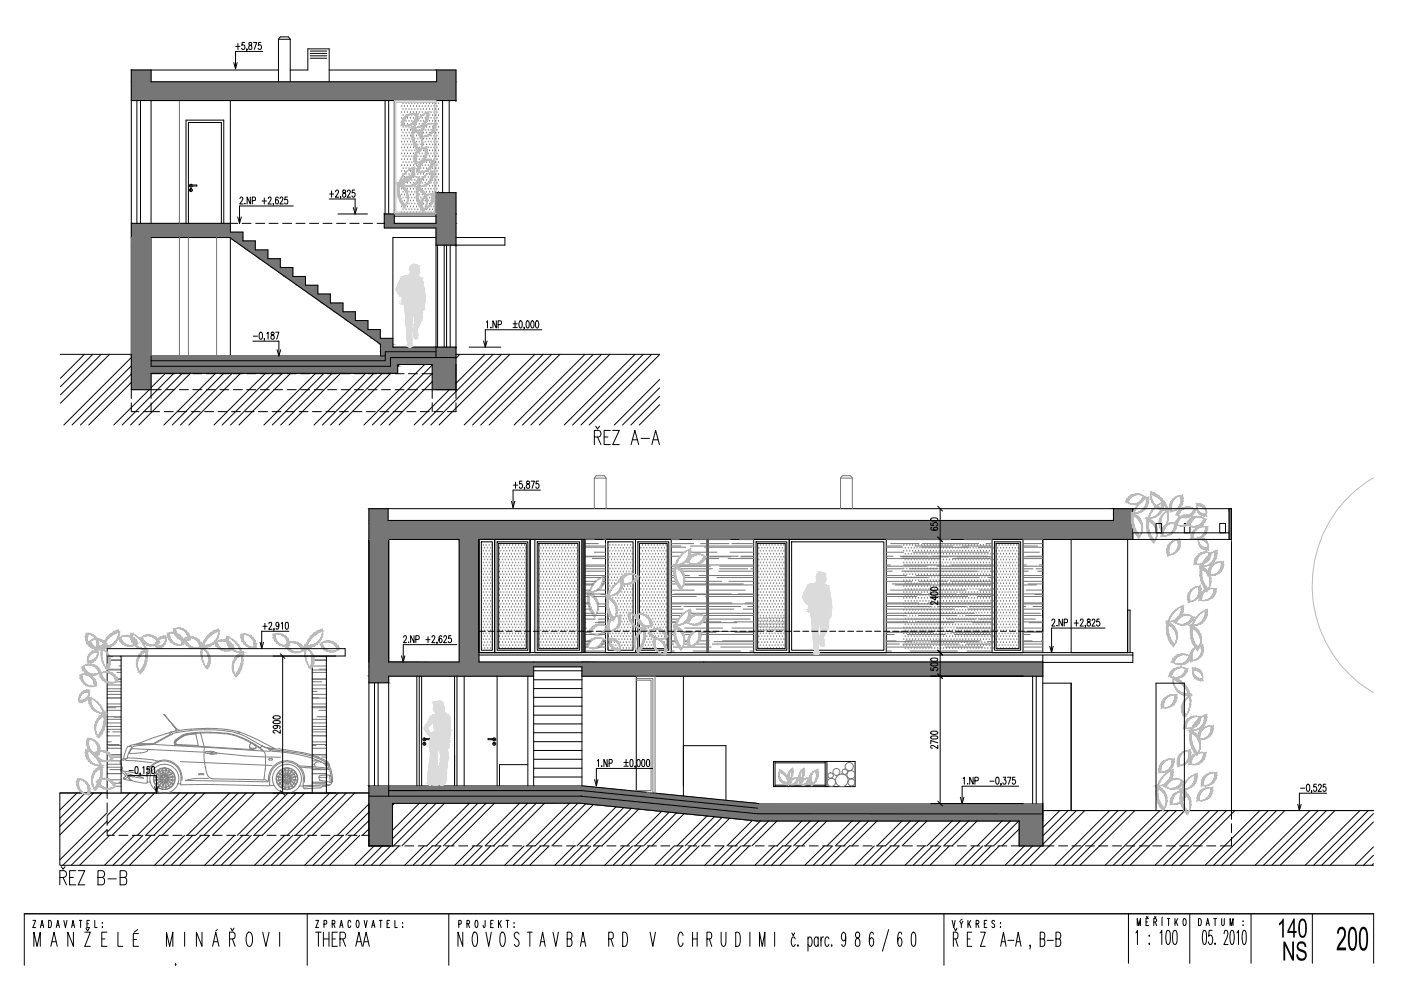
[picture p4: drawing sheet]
<svg xmlns="http://www.w3.org/2000/svg" width="297mm" height="210mm" viewBox="0 0 297 210" stroke-linecap="round" stroke-linejoin="round" font-family="sans-serif">
<g fill="none" stroke="#000" stroke-width=".21">
<path d="M32 14.8v2.5h60.6v-2.5M49.6 13.3l.3 1.3M50 9.8h.9M50.3 13.3l-.4 1.3M50.4 9.2v1.3M51.8 9h-.5v.6a.44 .44 0 0 1 .6 .4 .44 .44 0 0 1-.6 .4l-.1-.2M52.4 10.4h-.1v.4M52.8 9.1v.4a.55 .55 0 0 1 .6 .4 .55 .55 0 0 1-.2 .6 .47 .47 0 0 1-.5-.5 .47 .47 0 0 1 .5-.4l.1-.5zM53.7 9h.7l-.5 1.5M55.3 9h-.5v.6a.44 .44 0 0 1 .6 .4 .44 .44 0 0 1-.6 .4l-.1-.2M55.7 10.9h-5.8v3.7M59 14.8h-31.2v69.7"/>
<path d="M59 8.3v9M59 8.3h2.5M59 8.3l.4-.5h1.8l.3 .5M61.5 14.8h3.8v-4.4h4.5v6.9M61.5 8.3v9M65.8 10.8h3.5M65.8 11.3h3.5M65.8 11.8h3.5M65.8 12.3h3.5M69.8 14.8h26.9v6.5M27.8 21.3h68.9M29 21.3v26.1"/>
<path d="M29.8 21.3v26.1M32 21.3v26.1M40.5 39.2h1.2v.2h-1.2M40.5 39.3v.2M40.8 39.3a.32 .32 0 0 0-.5-.2 .32 .32 0 0 0 0 .5 .32 .32 0 0 0 .5-.1M48.8 21.3v27.9h2.7v1.9h2.6v1.9h2.7v1.8h2.6v1.9h2.7v1.9h2.7v1.9h2.6v1.8h2.6v1.9h2.7v1.9h2.6v1.9h2.7v1.9h2.6v1.8h2.7M81.6 21.3v24.1M82.4 21.3v24.1M83.6 21.3v26.1h8.8v-6.6h4.3v43.7M93.8 21.3v19.5M95.2 21.3v19.5M96.7 21.3h.1"/>
<path d="M27.8 47.4h22.6M39.4 47.4v-21.9h8v21.9M39.9 47.4v-21.4h7v21.4M40.4 40.2v.2M40.5 40.2v.2M48.8 50.4v25.1M50.4 46l.4 1.4M50.9 42.1l.2-.3h.2l.2 .4-.7 1.1h.7M51.2 46l-.4 1.4M51.3 47.4h1.9M51.9 43.1v.2zM53.1 41.8v1.5l-.7-1.5v1.5"/>
<path d="M53.5 42.5h.6v-.6l-.6-.1v1.5M54.2 47.4h1.9M55.6 42.6h.9M56 42v1.3M56.9 42.1v-.2l.4-.1 .2 .4-.7 1.1h.8M57.1 47.4h1.9M58 43.2l-.1 .3M59 42l-.3-.2a1.06 1.06 0 0 0 0 1.5 .43 .43 0 0 0 .3-.6 .43 .43 0 0 0-.5-.3l-.1 .3M59.4 42.1v-.2l.4-.1 .2 .4-.7 1.1h.8M59.9 47.4h1.9M60.9 41.8h-.5v.5a.46 .46 0 0 1 .6 .5 .46 .46 0 0 1-.6 .4v-.2M62.2 43.7h-11.4v3.7"/>
<path d="M62.8 47.4h1.9M65.6 47.4h1.9M68.5 47.4h1.9M69.8 42.2h5.5v3.2M69.9 41.1h.9M70.3 40.5v1.3M71.1 40.7l.1-.3a.33 .33 0 0 1 .5 0 .33 .33 0 0 1 0 .5l-.6 .9h.7M71.4 47.4h1.9M71.7 45.4h6.2M72.2 41.7v.4M72.7 40.4v.4a.52 .52 0 0 1 .6 .4 .52 .52 0 0 1-.4 .6 .55 .55 0 0 1-.2-.6 .55 .55 0 0 1 .5-.4l.1-.3a.33 .33 0 0 0-.6-.1zM73.6 40.7l.1-.3a.33 .33 0 0 1 .5 0 .33 .33 0 0 1 0 .5l-.6 .9h.7"/>
<path d="M74.2 47.4h1.9M74.9 44l.4 1.4M75.2 40.3h-.5v.6a.44 .44 0 0 1 .6 .4 .44 .44 0 0 1-.6 .4l-.1-.2M75.7 44l-.4 1.4M77.1 47.4h1.9M80 47.4h1.5M83.6 45.8h8.8M92.4 50.4h-9.1v23.2h13.4M92.4 45.4h-10.9v2.9h10.9v27.5M92.8 52v21.6M94.2 52v21.6M94.7 52v21.6"/>
<path d="M95.4 52v21.6M96.7 52h.1M96.7 50.4h10.3v1.6h-14.6M12.8 75.1h15M17.9 75.1l-5.1 5.1M19.7 75.1l-6.9 6.9M21.4 75.1l-8.6 8.6M23.2 75.1l-10.4 10.4M27.8 79.3l-10.8 10.8M27.8 77.6l-12.5 12.5M27.8 75.8l-14.3 14.3M32 75.5h49.7"/>
<path d="M32 79.2h2.2M35.1 79.1l-3.1 3.1M35.2 79.2h1.9M36.9 79.1l-11 11M38 79.2h1.9M38.6 79.1l-10.9 11M40.4 79.1l-11 11M40.9 79.2h1.9M43.8 79.2h1.9M45.7 79.1l-11 11M46.6 79.2h1.9M47.4 79.1l-10.9 11"/>
<path d="M49.2 79.1l-10.9 11M49.5 79.2h1.9M51 79.1l-11 11M52.3 79.2h1.9M53.6 72.3h5.5v3.2M53.7 71.3h.9M55.1 70.5l.1-.1a.93 .93 0 0 1 .2 1.5h-.2a1.15 1.15 0 0 1-.1-1.4zM55.2 79.2h1.9M56.1 71.9l-.1 .3M56.3 79.1l-10.9 11M56.6 70.7l.2-.3v1.5M57.6 70.5v.4a.48 .48 0 0 1 .6 .5 .48 .48 0 0 1-.6 .5 .57 .57 0 0 1-.1-.7 .57 .57 0 0 1 .5-.3v-.4z"/>
<path d="M58 79.2h1.9M58.1 79.1l-11 11M58.4 70.4h.7l-.4 1.5M58.7 74.2l.4 1.3M59.5 74.2l-.4 1.3M59.8 79.1l-10.9 11M60.9 79.2h1.9M61.6 79.1l-10.9 11M63.7 79.2h1.9M66.6 79.2h1.9M66.9 79.1l-10.9 11M68.7 79.1l-11 11"/>
<path d="M69.5 79.2h1.9M70.4 79.1l-10.9 11M72.2 79.1l-10.9 11M72.3 79.2h1.9M75.2 79.2h1.9M77.5 79.1l-10.9 11M78 79.2h2M79.3 79.1l-10.9 11M80.7 75.5v-2.5l-32-22.6h-16.7v27.3h50.8v-1.9h13.9M80.9 79.2h1.9M81.1 79.1l-11 11M82.8 79.1l-10.9 11"/>
<path d="M83.8 79.2h1.9M84.7 77.3l-.4 .4M86.6 79.2h1.9M89.5 79.2h2.1M90 77.3l-12.8 12.8M91.6 77.3h-7.3v1.8h-52.3v5.4M91.6 77.3v7.2M91.6 79.2l-10.9 10.9M91.6 77.4l-12.7 12.7M92.4 74.6h-10.7v1.9h-49.7M96.7 73.6h.1M96.7 75.1h43.2"/>
<path d="M97.5 75.1l-.8 .8M99.5 73.6h6.7M102.5 72.3l.4 1.3M102.8 75.1l-6.1 6.2M103.1 68.3l.3-.3v1.5M103.3 72.3l-.4 1.3M104.1 69.4v.1zM104.5 75.1l-14.9 15M105.2 68v1.5l-.7-1.5v1.5M105.6 68.8l.6-.1v-.6l-.6-.1v1.5M106.3 75.1l-15 15M108.1 75.1l-15 15"/>
<path d="M108.8 68.7h.9M108.8 69.5h.9M109.2 68v1.3M110.2 68.1l.1-.1a.89 .89 0 0 1 0 1.5l-.3-.6zM111.2 69.5h-.1v-.1v.4M111.7 68.1l.2-.1 .3 .3v.9l-.3 .3-.3-.3zM112.7 68.1l.1-.1a.94 .94 0 0 1 0 1.5h-.1l-.2-.6zM113.4 75.1l-15 15M113.7 68.1l.1-.1a.89 .89 0 0 1 0 1.5l-.2-.3-.1-.3zM114.9 69.9h-12v3.7M115.2 75.1l-15 15M117 75.1l-15.1 15"/>
<path d="M118.7 75.1l-15 15M124 75.1l-15 15M125.8 75.1l-15 15M127.5 75.1l-14.9 15M129.3 75.1l-15 15M134.6 75.1l-15 15M136.4 75.1l-15 15M138.2 75.1l-15 15M139.9 75.2l-15 14.9M27.8 85.4v1.9h1.6M27.8 82.6h6.4M27.8 81.1l-9 9"/>
<path d="M30.4 87.3h3.5M31.7 82.6l-7.6 7.5M32 85.4v1.9M34.8 87.3h1.9M35.2 82.6h1.9M37.7 87.3h1.9M38 82.6h1.9M40.5 87.3h1.9M40.9 82.6h1.9M43.4 87.3h1.9M43.8 82.6h1.9M46.3 87.3h1.9"/>
<path d="M46.6 82.6h1.9M49.1 87.3h1.9M49.5 82.6h1.9M52 87.3h1.9M52.3 82.6h1.9M54.8 87.3h1.9M55.2 82.6h1.9M57.7 87.3h1.9M58 82.6h1.9M60.5 87.3h1.9M60.9 82.6h1.9M63.4 87.3h1.9"/>
<path d="M63.7 82.6h1.9M66.2 87.3h1.9M66.6 82.6h1.9M69.1 87.3h1.9M69.5 82.6h1.9M72 87.3h1.9M72.3 82.6h1.9M74.8 87.3h1.9M75.2 82.6h1.9M77.7 87.3h1.9M78 82.6h2M80.5 87.3h2"/>
<path d="M80.9 82.6h1.9M83.4 87.3h1.9M83.8 82.6h1.9M86.3 87.3h1.9M86.6 82.6h1.9M89.1 87.3h1.9M89.5 82.6h7.2M91.6 85.4v1.9M91.6 80.9l-9.1 9.2M92 87.3h1.9M95.3 82.6l-7.5 7.5M96.7 85.4v1.9h-1.8"/>
<path d="M126 92.7h.9a.73 .73 0 0 0 .5-.7 .73 .73 0 0 0-.5-.7h-.9v3M126.3 90.4l.4 .6 .4-.6M126.7 92.7l.7 1.6M128.1 92.7h.8M129.4 91.3h-1.3v3h1.3M129.9 91.3h1.4l-1.4 3h1.4M133.8 94.3l.8-3 .8 3M134.1 93.2h1M135.9 92.9h1.8M138.2 94.3l.8-3 .8 3M138.5 93.2h1M139.9 82.2l-7.9 7.9"/>
<path d="M139.9 85.8l-4.4 4.3M139.9 84l-6.1 6.1M139.9 80.5l-9.7 9.6M82.3 107.9v2.4h153.8v-2.4M82.4 114.4h15v26h-15zM101.5 114.4h10.9v24h-10.9zM101.5 114.4h3.4v24h-3.4zM101.5 114.4v26h119.6M101.5 114.4h159.6M102.1 114.9h2.3v23h-2.3zM104.9 114.4h7.5v24h-7.5zM105.4 114.9h6.5v23h-6.5z"/>
<path d="M105.7 115.2h5.9v22.3h-5.9zM108.4 106.3l.4 1.3M108.9 102.9h.9M109.2 106.3l-.4 1.3M109.3 102.2v1.3M110.7 102h-.5l-.1 .6a.44 .44 0 0 1 .7 .4 .44 .44 0 0 1-.7 .4v-.2M111.2 103.4v.4M111.7 102.1v.4a.51 .51 0 0 1 .6 .5 .51 .51 0 0 1-.5 .5 .55 .55 0 0 1-.2-.6 .55 .55 0 0 1 .6-.4v-.4zM112.4 114.4v24M112.6 102h.7l-.5 1.5M113.4 114.4h10v24h-10zM113.9 114.9h9v23h-9z"/>
<path d="M114.2 102h-.5v.6a.44 .44 0 0 1 .6 .4 .44 .44 0 0 1-.6 .4l-.1-.2M114.2 115.2h8.3v22.3h-8.3zM114.6 103.9h-5.8v3.7M123.4 114.4v24M123.8 114.4v24M124.1 114.4v24M128.4 114.4h6.3v24h-6.3zM128.9 114.9h5.3v23h-5.3zM134.7 114.4h7.6v24h-7.6zM135.2 114.9h6.6v23h-6.6zM135.6 115.2h5.9v22.3h-5.9zM149.9 114.4v24"/>
<path d="M150.1 114.4v24M159.8 114.4h7.5v24h-7.5zM160.3 114.9h6.5v23h-6.5zM160.6 115.2h5.9v22.3h-5.9zM167.3 114.4h20.6v24h-20.6zM167.8 114.9h19.6v23h-19.6zM197.3 110.9v.5h.7a.47 .47 0 0 1 .2-.7 .47 .47 0 0 1 .6 .5l-.3 .3M197.4 109.9l.6-.1 .7 .1v.4l-.5 .2a.68 .68 0 0 1-.9-.3zM197.6 111.8l-.2 .1-.1 .2a.92 .92 0 0 0 1.3 .3l.1-.1a.4 .4 0 0 0-.3-.5 .4 .4 0 0 0-.4 .5l.3 .1M198.8 113.9l1 1M198.8 107.3l1 1.1M199.3 107.9v62.5"/>
<path d="M210.3 114.4h6.6v24h-6.6zM210.8 114.9h5.6v23h-5.6zM211.2 115.2h4.9v22.3h-4.9zM221.1 114.4v24M227.1 114.4h12v24h-12zM240.2 107.9h.1M240.2 107.9v6.5M240.2 113h20.4M245.1 111h1.2v2h-1.2zM251.1 111h1.2v2h-1.2zM258.6 111h1.2v2h-1.2zM260.6 107.9v6.5"/>
<path d="M22.7 139.1h50.5v-1.6h-50.5v31.8M25.7 139.1v29M55.1 136.2l.4 1.3M55.7 132.8h.9M55.9 136.2l-.4 1.3M56.2 132.2v1.2M57 132.3l.2-.4 .3 .1 .1 .2-.1 .5-.5 .7h.7M58.1 133.3l-.1 .4M59.1 132.4l-.3 .5a.45 .45 0 0 1-.3-.5 .45 .45 0 0 1 .5-.4l.1 .4a.73 .73 0 0 1-.4 1l-.2-.2M59.4 138.6l1 1M59.6 132.2l.3-.3v1.5M59.9 139.1v29"/>
<path d="M60.6 132l.3-.1a.86 .86 0 0 1 .2 1.2l-.2 .3-.3-.1-.1-.5zM61.2 133.8h-5.7v3.7M66.2 139.1v29M69.2 139.1v29M85.1 139.1l.4 1.3M85.6 135.1a.3 .3 0 0 1 .3-.3 .3 .3 0 0 1 .3 .3l-.2 .5-.5 .7h.7M85.8 139.1l-.3 1.3M86.6 136.1v.2zM87.8 134.8v1.5l-.7-1.5v1.5M88.2 135.6l.6-.1v-.6l-.6-.1v1.5M90.3 135.6h.9M90.7 135v1.3"/>
<path d="M91.6 135.1l.2-.3h.2l.2 .4-.6 1.1h.6M92.7 136.2h-.1h.1l-.1 .4M93.7 135l-.2-.2a.9 .9 0 0 0-.1 1.5 .43 .43 0 0 0 .3-.5 .43 .43 0 0 0-.5-.4l-.1 .4M94.1 135.1a.3 .3 0 0 1 .3-.3 .3 .3 0 0 1 .3 .3l-.6 1.2h.6M95.6 134.8h-.4l-.1 .6a.44 .44 0 0 1 .6 .4 .44 .44 0 0 1-.6 .3l-.1-.1M96.8 136.7h-11.3v3.7M101.5 138.9h138.7M101.5 133.8h1.4M102 138.4h138.2v2h-19.1M103.5 133.8h1.3M105.4 133.8h1.3M107.3 133.8h1.3"/>
<path d="M109.2 133.8h1.3M111.2 133.8h1.2M113.1 133.8h1.2M115 133.8h1.2M116.9 133.8h1.2M118.8 133.8h1.2M120.7 133.8h1.2M122.6 133.8h1.3M124.5 133.8h1.3M126.4 133.8h1.3M128.3 133.8h1.3M130.2 133.8h1.3"/>
<path d="M132.1 133.8h1.3M134 133.8h1.3M135.9 133.8h1.3M137.8 133.8h1.3M139.7 133.8h1.3M141.6 133.8h1.3M143.5 133.8h1.3M145.4 133.8h1.3M147.3 133.8h1.3M149.3 133.8h1.2M151.2 133.8h1.2M153.1 133.8h1.2"/>
<path d="M155 133.8h1.2M156.9 133.8h1.2M158.8 133.8h1.2M160.7 133.8h1.3M162.6 133.8h1.3M164.5 133.8h1.3M166.4 133.8h1.3M168.3 133.8h1.3M170.2 133.8h1.3M172.1 133.8h1.3M174 133.8h1.3M175.9 133.8h1.3"/>
<path d="M177.8 133.8h1.3M179.7 133.8h1.3M181.6 133.8h1.3M183.5 133.8h1.3M185.4 133.8h1.3M187.4 133.8h1.2M189.3 133.8h1.2M191.2 133.8h1.2M193.1 133.8h1.2M195 133.8h1.2M196.9 133.8h1.2M197.4 139.6l.6-.1 .7 .1v.5l-.5 .1a.68 .68 0 0 1-.9-.3z"/>
<path d="M197.4 125.7l.8-.2 .6 .3a.93 .93 0 0 1-1.5 .1zM197.4 124.7l.8-.2 .5 .2 .1 .1a.9 .9 0 0 1-1.5 0zM198.3 126.5v.7l-1-.5h1.5M198.8 133.8h1.3M198.8 127.5v.7l-.7-.5-.5-.1-.2 .1-.1 .3 .4 .2M198.8 137.9l1 1M200.7 133.8h1.3M202.6 133.8h1.3M204.5 133.8h1.3M206.4 133.8h1.3M208.3 133.8h1.3M210.2 133.8h1.3"/>
<path d="M212.1 133.8h1.3M214 133.8h1.3M215.9 133.8h1.3M217.8 133.8h1.3M219.7 133.8h1.4M221.1 138.9v40.5M222.6 137l.4 1.4M223 131.6a.31 .31 0 0 1 .4-.4 .31 .31 0 0 1 .2 .5l-.6 1h.7M223.3 137l-.3 1.4M224.1 132.6h.1M225.2 131.3v1.4l-.7-1.4v1.4M225.6 132h.7v-.7h-.7v1.4"/>
<path d="M227.7 132.1h.9M228.2 131.5v1.2M229.1 131.6l.1-.3h.4v.2l-.6 1.2h.7M230.2 132.7h-.2h.2l-.2 .3M230.6 131.3v.4a.58 .58 0 0 1 .5 .4 .58 .58 0 0 1-.1 .6 .47 .47 0 0 1-.5-.4 .47 .47 0 0 1 .5-.5l.1-.5zM231.5 131.6a.31 .31 0 0 1 .4-.4 .31 .31 0 0 1 .2 .5l-.6 1h.7M233.1 131.3h-.5l-.1 .6a.47 .47 0 0 1 .7 .3 .47 .47 0 0 1-.5 .5l-.2-.3M234.3 133.2h-11.3v5.2M239.1 138.4v-9h.5v9M58 152.9l1.1-.1 .3 .3-.3 .3h-.9l-.3-.3zM58 151.9l.8-.1 .6 .2a.89 .89 0 0 1-1.5 0zM58.4 153.8l.4 .2a.41 .41 0 0 1-.4 .5 .41 .41 0 0 1-.4-.5l.4-.2a.76 .76 0 0 1 1 .4l-.2 .2"/>
<path d="M59.4 154.8v.7l-1.2-.7-.3 .2v.2l.4 .2M78.2 144.8h4.2M79.4 144.8v21.8M80.2 144.8v21.8M88.4 143.4v23.2M88.9 143.4v23.2M89.4 143.4v23.2M89.9 157.6v.2M89.9 157.8h.1M89.9 156.6h1.3v.2h-1.3M90 156.7v.2M90 157.6h-.1"/>
<path d="M90.3 156.7a.32 .32 0 0 0-.5-.2 .32 .32 0 0 0 0 .5 .32 .32 0 0 0 .5-.1M96.4 143.4v23.1M96.9 143.4v23.2M98.4 143.4v23.2M104.5 156.7a.32 .32 0 0 1 .5-.2 .32 .32 0 0 1 0 .5 .32 .32 0 0 1-.5-.1M104.7 157.6v.2M104.8 157.8h.1M104.8 156.6h-1.3v.2h1.3M104.8 156.7v.2M104.8 157.6h.1M105.4 143.4v23.2M111.9 143.4v23.2"/>
<path d="M113.1 143.4h-30.7v25.4M113.1 142.2h10.3M113.1 144.1h10.3M113.1 146h10.3M113.1 147.9h10.3M113.1 149.7h10.3M113.1 151.6h10.3M113.1 153.5h10.3M113.1 155.3h10.3M113.1 157.3h10.3M113.1 159.1h10.3M123.4 143.4h97.7"/>
<path d="M134.9 143.4v24.4M144.9 143.4v25.4M144.9 158.1h9v11.5M197.3 141.6v.5h.6a.44 .44 0 0 1 .4-.6 .44 .44 0 0 1 .4 .6l-.2 .1M197.4 156.2l.6-.2 .7 .2v.4l-.5 .1a.68 .68 0 0 1-.9-.3zM197.4 155.2l.8-.2 .6 .3a.93 .93 0 0 1-1.5 .1zM197.4 140.7l.8-.2 .5 .2 .1 .1a.9 .9 0 0 1-1.5 0zM198.8 158v.7l-1.2-.6h-.2l-.1 .4 .4 .2M198.8 157.5l-1.5-.5v.7M198.8 142.9l1 1M218.9 143.4v27M219.7 143.4v27"/>
<path d="M221.1 144.9h6v26.9M12.7 168.1h65.5M16.3 168.1l-3.6 3.6M17.9 168.3l-5.2 5.2M19.8 168.1l-7.1 7.1M21.6 168.1l-8.9 8.9M22.7 170.3v1.9M22.7 173.1v1.9M22.7 176v1.1h1.5M22.7 175.9l-7.6 7.6M22.7 174.1l-9.4 9.4M22.7 172.3l-10 10"/>
<path d="M23.2 177.1l-6.3 6.4M25.2 177.1h1.9M27.1 164.5h6.1v3.6M27.3 163.4h1M27.5 168.1l-4.8 4.8M28.1 177.1h1.9M28.5 177.1l-6.3 6.4M28.7 162.6l.3-.1a.86 .86 0 0 1 .2 1.2l-.2 .3-.3-.1-.1-.5zM29.3 168.1l-6.6 6.6M29.7 163.9v.4M30.3 162.8l.2-.3v1.5M30.3 177.1l-6.4 6.4"/>
<path d="M30.9 177.1h1.9M31 168.1l-8.3 8.3M31.7 162.5h-.5v.6a.44 .44 0 0 1 .6 .4 .44 .44 0 0 1-.7 .4v-.2M32.1 177.1l-6.4 6.4M32.2 162.6l.3-.1a.86 .86 0 0 1 .3 1.2l-.3 .3-.3-.1-.1-.5zM32.8 168.1l-9 9M32.8 166.8l.4 1.3M33.5 166.8l-.3 1.3M33.8 177.1h1.9M33.8 177.1l-6.3 6.4M36.6 177.1h2M38.1 168.1l-9 9"/>
<path d="M39.1 177.1l-6.3 6.4M39.5 177.1h1.9M39.9 168.1l-9 9M40.9 177.1l-6.4 6.4M41.6 168.1l-9 9M42.4 177.1h1.9M42.7 177.1l-6.4 6.4M43.4 168.1l-9 9M44.4 177.1l-6.3 6.4M45.2 177.1h1.9M48.1 177.1h1.9M48.7 168.1l-9 9"/>
<path d="M49.7 177.1l-6.3 6.4M50.5 168.1l-9 9M50.9 177.1h1.9M51.5 177.1l-6.3 6.4M52.2 168.1l-8.9 9M53.3 177.1l-6.4 6.4M53.8 177.1h1.9M54 168.1l-9 9M55 177.1l-6.3 6.4M56.6 177.1h1.9M59.3 168.1l-9 9M59.4 167.6l1 1"/>
<path d="M59.5 177.1h1.9M60.4 177.1l-6.4 6.4M61.1 168.1l-9 9M62.1 177.1l-6.4 6.4M62.3 177.1h1.9M62.9 168.1l-9.1 9M63.9 177.1l-6.4 6.4M64.6 168.1l-9 9M65.2 177.1h1.9M65.6 177.1l-6.3 6.4M68.1 177.1h1.9M69.9 168.1l-9 9"/>
<path d="M71.7 168.1l-9 9M72.7 177.1l-6.3 6.4M72.8 177.1h-1.9l-6.3 6.4M73.4 168.1l-8.9 9M73.8 177.1h1.9M74.5 177.1l-6.4 6.4M75.2 168.1l-9 9M76.3 177.1l-6.4 6.4M76.7 177.1h1.5M78.2 166.6h.1M78.2 166.6h45.2M78.2 168.8h45.2"/>
<path d="M78.2 170.5l-6.7 6.6M78.2 172.2l-4.9 4.9M78.2 174l-3.2 3.1M78.2 175.8l-1.4 1.3M79.3 179.4l-4.1 4.1M81.1 179.4l-4.2 4.1M82.4 167.6h41M82.8 179.4l-4.1 4.1M83.6 170.3l-.4 .5M84.6 179.4l-4.1 4.1M85.8 179.4h1.9M88.7 179.4h1.9"/>
<path d="M88.9 170.3l-5.7 5.8M89.9 179.4l-4.1 4.1M90.7 170.3l-7.5 7.5M91.6 179.4h1.9l-4.1 4.1M91.7 179.4l-4.1 4.1M92.5 170.3l-9.1 9.1M94.3 170.3l-9.1 9.1M94.4 179.4h1.9M95.2 179.4l-4.1 4.1M97.3 179.4h1.9M99.6 170.3l-9.1 9.1M100.1 179.4h1.9"/>
<path d="M100.5 179.4l-4.1 4.1M101.3 170.3l-9 9.1M102.3 179.4l-4.1 4.1M103 179.4h1.9M103.1 170.3l-9.1 9.1M104 179.4l-4.1 4.1M104.8 170.3l-9 9.1M107.7 179.4h-1.9l-4.1 4.1M108.7 179.4h1.9M110.2 170.3l-9.1 9.1M111.1 179.4l-4.1 4.1M111.5 179.4h1.9"/>
<path d="M111.9 162.1h-6v4.5M111.9 170.3l-9 9.1M112.9 179.4l-4.1 4.1M113.1 166.6v-25.2h10.3v25.2M113.1 162.9h10.3M113.1 164.7h10.3M113.3 161h10.1M113.7 170.3l-9.1 9.1M114.4 179.4h1.9M114.7 179.4l-4.1 4.1M115.5 170.3l-9.1 9.1M116.4 179.4l-4.1 4.1"/>
<path d="M117.2 179.4h2M120.1 179.4h1.9M120.8 170.3l-9.1 9.1M121.7 179.4l-4.1 4.1M122.5 170.3l-9 9.1M123 179.4h1.9M123.2 168.8l37.4 3.7 60.5 .1M123.3 167.6l37.3 3.8h60.5M123.4 166.6l37.5 3.8M123.5 179.4l-4.1 4.1M124.2 170.4l-9 9M125.3 179.4l-4.2 4.1"/>
<path d="M125.8 170.6l-8.8 8.8M126.1 165.3l.3 1.3M126.6 161.3l.3-.3v1.5M126.8 165.3l-.4 1.3M127 179.4l-4.1 4.1M127.6 162.4v.1zM128.7 179.4h1.9M128.7 161v1.5l-.7-1.5v1.5M129.1 161.8l.6-.1v-.6l-.6-.1v1.5M130.6 171.1l-8.3 8.3M131.6 179.4h1.9M132.2 171.2l-8.1 8.2"/>
<path d="M132.3 161.7h.9M132.3 162.5h.9M132.3 179.4l-4.1 4.1M132.7 161v1.3M133.7 161.1l.2-.1 .3 .3v.9l-.3 .3-.3-.3zM133.8 171.4l-8 8h1.9M134.1 179.4l-4.1 4.1M134.4 179.4h1.9M134.7 162.5l-.1 .3M135.2 161.1l.1-.1a.89 .89 0 0 1 0 1.5l-.2-.3-.1-.3zM135.5 171.5l-7.9 7.9M135.9 179.4l-4.1 4.1"/>
<path d="M136.2 161.1l.2-.1 .3 .3v.9l-.3 .3-.3-.3zM137.2 161.1l.2-.1 .3 .3v.9l-.3 .3-.3-.3zM137.3 179.4h1.9M137.7 179.4l-4.2 4.1M138.4 162.9h-12v3.7M140.1 179.4h1.9M140.3 172l-7.4 7.4M141.9 172.2l-7.2 7.2M142.9 179.4l-4.1 4.1M143 179.4h1.9M143.5 172.3l-7 7.1M144.7 179.4l-4.1 4.1"/>
<path d="M145.1 172.5l-6.9 6.9M145.8 179.4h1.9M146.5 179.4l-4.1 4.1M148.2 179.4l-4.1 4.1M148.7 179.4h1.9M149.9 173l-6.4 6.4M151.5 173.1l-6.2 6.3M151.5 179.4h1.9M153.1 173.3l-6 6.1M153.5 179.4l-4.1 4.1M154.4 179.4h1.9M154.7 173.5l-5.9 5.9"/>
<path d="M155.3 179.4l-4.1 4.1M157.1 179.4l-4.1 4.1M157.3 179.4h1.9M158.9 179.4l-4.1 4.1M159.5 173.9l-5.4 5.5M160.1 179.4h1.9M160.5 174.1l-37.5-3.8h-39.8v9.1h-5v-11.3h-65.5v15.4h278.5M160.5 174.1l-37.5-3.8h-39.8v9.1M160.5 174.1h55.6v5.3M161.2 174.1l-5.3 5.3M163 179.4h1.9M163 174.1l-5.3 5.3"/>
<path d="M164 161.4h17.3v5.4h-17.3zM164.2 179.4l-4.2 4.1M164.3 161.4v5.4M164.3 166.5h10.6M164.3 161.7h10.6M164.7 174.1l-5.3 5.3M165.8 179.4h2M165.9 179.4l-4.1 4.1M167.7 179.4l-4.1 4.1M168.7 179.4h1.9M169.4 179.4l-4.1 4.1M170 174.1l-5.3 5.3"/>
<path d="M171.6 179.4h1.9M171.8 174.1l-5.3 5.3M173.6 174.1l-5.3 5.3M174.4 179.4h1.9M174.8 179.4l-4.2 4.1M174.9 161.4v5.4M175.3 174.1l-5.3 5.3M175.3 161.4v5.4M176.5 179.4l-4.1 4.1M177.3 179.4h1.9M178.3 179.4l-4.1 4.1M180.1 179.4l-4.1 4.1"/>
<path d="M180.1 179.4h1.9M180.7 174.1l-5.4 5.3M182.4 174.1l-5.3 5.3M183 179.4h1.9M184.2 174.1l-5.3 5.3M185.4 179.4l-4.1 4.1M186 174.1l-5.4 5.3M187.1 179.4l-4.1 4.1M188.7 179.4h1.9M188.9 179.4l-4.1 4.1M190.7 179.4l-4.2 4.1M191.2 174.1l-5.2 5.3"/>
<path d="M191.5 179.4h1.9M193 174.1l-5.3 5.3h-1.9M194.4 179.4h1.9M194.8 174.1l-5.3 5.3M196 179.4l-4.1 4.1M196.5 174.1l-5.3 5.3M197.3 179.4h1.9M197.3 170.4h19.6M197.7 179.4l-4.1 4.1M198.8 169.9l1 1M199.5 179.4l-4.1 4.1M200.1 179.4h1.9"/>
<path d="M201.3 179.4l-4.1 4.1M201.9 174.1l-5.4 5.3M203 179.4h1.9M203.6 174.1l-5.3 5.3M203.6 169l.4 1.4M204.2 165l.3-.2v1.5M204.4 169l-.4 1.4M205.2 166.1h.1M205.4 174.1l-5.3 5.3M205.9 179.4h1.9M206.3 164.8v1.5l-.7-1.5v1.5M206.6 179.4l-4.1 4.1"/>
<path d="M206.7 165.6l.6-.1v-.7h-.6v1.5M207.2 174.1l-5.3 5.3M208.4 179.4l-4.2 4.1M208.7 179.4h1.9M209.9 165.6h.9M210.1 179.4l-4.1 4.1M211.3 164.8h.2a.93 .93 0 0 1-.1 1.5l-.3-.7zM211.6 179.4h1.9M211.9 179.4l-4.1 4.1M212.2 166.2v.4M212.5 174.1l-5.3 5.3M212.7 164.8h.6l-.3 .5a.43 .43 0 0 1 .3 .6 .43 .43 0 0 1-.6 .2l-.1-.1"/>
<path d="M213.6 164.8h.7l-.5 1.5M214.2 174.1l-5.3 5.3M214.4 179.4h9.1M215.2 164.8h-.5v.5a.45 .45 0 0 1 .6 .5 .45 .45 0 0 1-.6 .3l-.1-.1M216 166.7h-12v3.7M216 174.1l-5.3 5.3M216.1 175.8l-3.6 3.6M217.2 179.4l-4.1 4.1M218.9 179.4l-4.1 4.1M220.7 179.4l-4.1 4.1M221.1 171.9h70.1h-70.1v7.5h-5v-5.3h-55.6M224.4 179.4h1.9"/>
<path d="M224.7 171.9l-3.6 3.6M226.5 171.9l-5.4 5.3M227.3 179.4h1.9M228.2 171.9l-7.1 7.1M230 171.9l-11.6 11.6M230.2 179.4h1.9M233 179.4h1.9M235.3 171.9l-11.6 11.6M235.9 179.4h1.9M237.1 171.9l-11.6 11.6M238.7 179.4h1.9M238.8 171.9l-11.6 11.6"/>
<path d="M240.6 171.9l-11.6 11.6M241.6 179.4h1.9M244.4 179.4h1.9M245.1 171.9v-27h6v27M245.9 171.9l-11.6 11.6M247.3 179.4h1.9M247.7 171.9l-11.7 11.6M249.4 171.9l-11.6 11.6M250.1 179.4h1.9M251.2 171.9l-11.6 11.6M253 179.4h1.9M255.8 179.4h2"/>
<path d="M256.5 171.9l-11.6 11.6M258.3 171.9l-11.6 11.6M260 171.9l-11.6 11.6M261.1 173.7v-65.8h-182.9v71.5h6.7M261.1 177.5v1.9h-2.4M261.1 174.7v1.9M261.8 171.9l-11.6 11.6M267.1 171.9l-11.6 11.6M268.9 171.9l-11.6 11.6M270.7 171.9l-11.7 11.6M272.4 171.9l-11.6 11.6M275.2 170.5l.3 1.4"/>
<path d="M275.7 167.1h.9M275.9 170.5l-.4 1.4M277.1 166.4l.2-.1a.89 .89 0 0 1 0 1.5l-.3-.3v-.4zM277.7 171.9l-11.6 11.6M278.1 167.7l-.1 .3M279.1 166.3h-.5v.6a.45 .45 0 0 1 .6 .4 .45 .45 0 0 1-.6 .4l-.1-.2M279.5 171.9l-11.6 11.6M279.5 166.7l.2-.4h.2l.2 .3-.6 1.2h.7M281.1 166.3h-.5v.6a.45 .45 0 0 1 .6 .4 .45 .45 0 0 1-.6 .4l-.1-.2M281.2 171.9l-11.6 11.6M281.2 168.2h-5.7v3.7M283 171.9l-11.6 11.6"/>
<path d="M288.3 171.9l-11.6 11.6M290.1 171.9l-11.6 11.6M291.2 174.3l-9.2 9.2M291.2 172.5l-11 11M291.2 179.6l-3.9 3.9M7 195.1h.6l-.6 1.6h.6M8.6 196.7l.3-1.6 .4 1.6M8.7 196.2h.4M10.3 195.1a.85 .85 0 0 1 .4 1.5l-.4 .1zM11 199.7h.9M11.9 196.7l.4-1.6 .3 1.6M12.1 196.2h.4"/>
<path d="M12.7 186h.9a.76 .76 0 0 0 .5-.7 .76 .76 0 0 0-.5-.7h-.9v3M13 183.8l.4 .5 .4-.5M13.4 186l.7 1.6M13.5 195.1l.4 1.6 .3-1.6M14.8 186h.8M15.2 196.7l.3-1.6 .3 1.6M15.3 196.2h.4M15.6 197.6v3l-1.2-3v3M16.1 184.6h-1.3v3h1.3M16.6 184.6h1.4l-1.4 3h1.4M16.8 195.1h.5M17.1 195.1v1.6"/>
<path d="M18 197.6h1.2l-1.2 3h1.2M18.2 196.8l.4 .6 .3-.6M18.4 195.9h.4M19 195.1h-.6v1.6h.6M20.1 195.1v1.6h.5M20.8 186h.9a.76 .76 0 0 0 .5-.7 .76 .76 0 0 0-.5-.7h-.9v3h.9a.84 .84 0 0 0 .5-.8 .84 .84 0 0 0-.5-.8M21.6 199.1h.7M21.7 195.7v.1zM21.7 196.5v.2zM22.7 197.6h-1.1v3h1.1M22.9 186.3h1.8M25 197.6v3h1"/>
<path d="M25.5 186h.9a.76 .76 0 0 0 .5-.7 .76 .76 0 0 0-.5-.7h-.9v3h.9a.84 .84 0 0 0 .5-.8 .84 .84 0 0 0-.5-.8M28.3 199.2h.6M29.2 197.1l-.8 .5M29.4 197.9h-1.1v2.7h1.1M39.1 197.6v3M42.8 197.6v3l-1.2-3v3M45.3 199.7h.9M46.1 197.1l-.4 .3M48.7 199.1h.7a.81 .81 0 0 0 .5-.7 .81 .81 0 0 0-.5-.8h-.7v3M48.9 196.8l.4 .6 .3-.6M49.3 199.1l.6 1.5M52.5 197.8l.2-.2a.9 .9 0 0 1 .8 1.2v1.1a.6 .6 0 0 1-.3 .6 .6 .6 0 0 1-.7 0l-.3-1 .1-1.1z"/>
<path d="M55.7 197.6l.7 3 .7-3M59.3 197.6v3M65.1 193.7v11M66.9 197.6h1.2M67 195.1h.5l-.5 1.6h.5M67.5 197.6v3M68.6 199.1h1.2M68.6 197.6v3M68.7 195.9h.4l.1-.1 .1-.4-.2-.3h-.4v1.6M69.8 197.6v3M70.4 195.9l.6-.2v-.3l-.2-.3h-.4v1.6M70.4 199.1h.7"/>
<path d="M70.7 195.9l.3 .8M71.5 197.6h-1.1v3h1.1M72 196.7l.4-1.6 .3 1.6M72.1 199.1h.7a.81 .81 0 0 0 .5-.7 .81 .81 0 0 0-.5-.8h-.7v3M72.2 196.2h.4M72.7 199.1l.6 1.5M74.4 195.5l-.2-.4a1.01 1.01 0 0 0-.3 1.5l.3 .1 .2-.4M75.7 199.7h.8M75.7 195.1a.88 .88 0 0 1 0 1.6 1.42 1.42 0 0 1 0-1.6zM77.2 195.1l.3 1.6 .3-1.6M77.2 199.7h.8M78.8 196.7l.3-1.6 .4 1.6"/>
<path d="M78.9 196.2h.5M80.4 195.1h.6M80.7 195.1v1.6M82.1 195.9h.3M82.6 195.1h-.5v1.6h.5M83.7 195.1v1.6h.5M85.4 195.7v.1zM85.4 196.5v.2zM95.2 193.7v11M97.3 195.9h.3l.2-.1v-.4l-.2-.3h-.3v1.6M98.1 197.6v3l-1-3v3M99 195.9l.5-.2 .1-.3-.3-.3h-.3v1.6"/>
<path d="M99.3 195.9l.3 .8M100.5 197.6a.82 .82 0 0 1 .7 1.2v1.1a.6 .6 0 0 1-.7 .7 2.75 2.75 0 0 1 0-3zM100.9 195.2l.1-.1a.97 .97 0 0 1 .2 1.5l-.1 .1a.93 .93 0 0 1-.2-1.5zM102.9 195.1v1.2l-.2 .4-.2-.1-.1-.4M103 197.6l.6 3 .6-3M104 195.9h.4M104.6 195.1h-.6v1.6h.6M105.7 195.1v1.6M105.9 195.8l.4 .9M106.2 197.8l.2-.2a.65 .65 0 0 1 .6 .8v1.5a.6 .6 0 0 1-.6 .7 2.94 2.94 0 0 1-.2-2.8zM106.3 195.1l-.6 1.1M107.3 195.1h.6"/>
<path d="M107.6 195.1v1.6M109 195.7v.1zM109 196.5v.2zM110.1 198.1l-.4-.5a.7 .7 0 0 0-.7 .6 .7 .7 0 0 0 .3 .8l.6 .4a.89 .89 0 0 1-.2 1.2l-.5-.1-.2-.3M111.8 197.6h1M112.3 197.6v3M114.7 199.7h.7M117.2 197.6l.6 3 .6-3M120.3 199.1h.6l.4-.6a.81 .81 0 0 0-.4-.9h-.6v3h.6a.95 .95 0 0 0 0-1.5M123.3 199.7h.7M129.1 199.1h.6a.91 .91 0 0 0 0-1.5h-.6v3M129.5 199.1l.5 1.5"/>
<path d="M132 197.6h.5a2.38 2.38 0 0 1 0 3h-.5zM137.8 197.6l.6 3 .6-3M144.8 198.4a.65 .65 0 0 0-.6-.8 2.75 2.75 0 0 0 0 3 .6 .6 0 0 0 .6-.7M146.8 199.1h1M146.8 197.6v3M147.8 197.6v3M149.9 199.1l.9-.1 .1-.5a.81 .81 0 0 0-.4-.9h-.6v3M150.4 199.1l.5 1.5M152.9 197.6v2.2l.2 .7 .2 .1 .4-.1 .2-.7v-2.2M156 197.6h.4a2.25 2.25 0 0 1 .4 2.6l-.1 .3-.7 .1zM159 197.6v3M164.2 197.6v3"/>
<path d="M167.9 197.8l.3 .6 .3-.6M168.6 199.1l-.3-.4h-.2l-.3 .8v.7l.3 .4h.2l.3-.4M171.3 199.1l.3-.4h.2l.4 .8-.2 1-.4 .1-.3-.4M171.3 198.7v3M173.5 199.1l-.2-.3-.3-.1a1.6 1.6 0 0 0 0 1.9l.3-.1 .2-.3M173.5 198.7v1.9M174.1 198.7v1.9M174.6 198.7l-.3 .1-.2 .7M175.8 199.1l-.2-.3-.4-.1a1.6 1.6 0 0 0 0 1.9l.4-.1 .2-.3M179.3 198.7v.4l-.4 .4a1.1 1.1 0 0 1 0-1.9l.4 .5v2l-.4 .5-.4-.1v-.3M181.5 197.8l-.1 .3a.84 .84 0 0 0 .7 1l.2 .6a.78 .78 0 0 1-.3 .9h-.3a1.2 1.2 0 0 1 .5-1.9 .64 .64 0 0 0-.5-1.1zM185.2 198.1l-.1-.3-.3-.2a3 3 0 0 0-.2 2.9l.2 .1a1.16 1.16 0 0 0 0-1.8l-.4 .4-.1 .5"/>
<path d="M188.4 197.1l-1.3 4.6M191.2 198.1l-.1-.3-.4-.2a2.62 2.62 0 0 0-.3 2.6l.3 .4a1.1 1.1 0 0 0 0-1.8l-.3 .4-.1 .5M193.4 197.8l.3-.2a1.75 1.75 0 0 1 .5 1.8l-.2 1.1-.4 .1a1.62 1.62 0 0 1-.4-1.6zM200.1 193.7v11M201.9 195.1l.3 1.6 .3-1.6M202.1 199.1h.7a.91 .91 0 0 0 0-1.5h-.7v3M202.3 196.8l.3 .6 .3-.6M202.6 199.1l.5 1.5M203.5 195.3l.3 .6v.8M204 194.9l-.3 .2M204.2 195.3l-.4 .6M205.1 199.1h.6"/>
<path d="M205.2 195.1v1.6M205.4 195.8l.4 .9M205.8 195.1l-.6 1.1M206 197.6h-.9v3h.9M207 195.9l.5-.2v-.3l-.2-.3h-.3v1.6M207.2 195.9l.3 .8M207.9 197.6h1l-1 3h1M208.7 195.9h.3M209.2 195.1h-.5v1.6h.5M210.9 195.4a.32 .32 0 0 0-.5-.2 .32 .32 0 0 0 .1 .6l.3 .3 .1 .4-.2 .2-.4-.2M212.1 195.7v.1zM212.1 196.5v.2z"/>
<path d="M212.4 199.7h.7M213.7 199.4h1.3M215.5 199.7h.8M220.5 199.1h.7a.91 .91 0 0 0 0-1.5h-.7v3h.7a1.02 1.02 0 0 0 0-1.5M222 199.4h1.3M223.9 199.1h.6l.4-.6a.81 .81 0 0 0-.4-.9h-.6v3h.6a.95 .95 0 0 0 0-1.5M239.3 193.7v10.5M240.8 197.8l.4-.5v3M241.1 196.2v-1.4l.4 1.4 .3-1.4v1.4M243 195.5h.3M243.1 194.3l.1 .3 .2-.3M243.5 194.8h-.5v1.4h.5"/>
<path d="M243.7 198.3v.2zM243.7 200v.3zM244.6 195.5l.5-.1 .1-.3-.2-.3h-.4v1.4M244.8 194.3l.1 .3 .2-.3M244.9 195.5l.3 .7M245.9 197.8l.4-.5v3M246.4 194.8v1.4M246.5 194.5l-.1 .1M247.4 197.4l.3-.1a1.62 1.62 0 0 1 .4 1.7l-.2 1.1-.3 .2a2.5 2.5 0 0 1-.3-2.5zM247.5 194.8h.5M247.8 194.8v1.4M248.8 197.4l.4-.1a1.62 1.62 0 0 1 .4 1.7l-.2 1.1-.4 .2a1.75 1.75 0 0 1-.4-1.8z"/>
<path d="M249.1 194.8v1.4M249.3 195.4l.4 .8M249.7 194.8l-.6 1M251 194.8h.1a.94 .94 0 0 1 .1 1.4 .86 .86 0 0 1-.2-1.4zM252.3 193.7v10.5M254.1 194.8a.83 .83 0 0 1 .7 .5 .83 .83 0 0 1-.3 .9h-.4zM255.1 197.4l.3-.1a1.76 1.76 0 0 1 .4 1.7l-.2 1.1-.3 .2a3.6 3.6 0 0 1-.2-2.9zM255.7 196.2l.4-1.4 .3 1.4M255.8 195.8h.5M257 197.3h-.6l-.1 1.2 .4-.2 .4 .8-.1 .7-.3 .5a.58 .58 0 0 1-.5-.6M257.3 194.8h.6M257.6 200v.3z"/>
<path d="M257.6 194.8v1.4M259 194.8v1l.2 .4 .3-.2 .1-1.2M259.5 198l.3-.7h.3l.2 .5a5.3 5.3 0 0 1-.8 2.5h.9M260.8 196.2v-1.4l.3 1.4 .3-1.4v1.4M261 197.4l.3-.1a2.32 2.32 0 0 1 .3 2.4l-.1 .4-.4 .2a3.6 3.6 0 0 1-.1-2.9zM262.2 197.8l.4-.5v3M263.6 195.3h.1M263.6 197.4l.2-.1a1.76 1.76 0 0 1 .4 1.7l-.1 1.1-.4 .2a3.6 3.6 0 0 1-.1-2.9zM263.6 196.1v.1zM265.2 193.7v10.5M278.2 193.7v10.5M291.2 183.1l-.3 .4"/>
<path d="M291.2 181.3l-2.1 2.2M7.2 200.6v-3l.7 3 .6-3v3M10.8 200.6l.7-3 .6 3M35.3 200.6v-3l.7 3 .6-3v3M37.2 204.4v.3zM45.1 200.6l.6-3 .7 3M75.4 200.6l.7-3 .7 3M76.9 200.6l.7-3 .7 3M114.5 200.6l.5-3 .6 3M123 200.6l.6-3 .6 3M161 200.6v-3l.6 3 .6-3v3M169.2 200.3v.3z"/>
<path d="M176.3 200.3v.3zM212.2 200.6l.6-3 .5 3M215.3 200.6l.6-3 .6 3M218.5 200.5l-.1 .1v-.3l.1 .5-.2 .4M291.2 204.2v-10.5h-286v11"/>
<circle cx="40.5" cy="40.3" r=".32"/>
<circle cx="90" cy="157.7" r=".32"/>
<circle cx="104.8" cy="157.7" r=".32"/>
</g>
<g fill="#000">
<path d="M272 194.8h.2v4h-.3v-3.1l-.7 .5v-.4l.5-.5zM272.1 199.6h.4l1.5 3.2v-3.2h.3v4.1h-.3l-1.5-3.2v3.2h-.4zM275.2 199.9l.5-.3 .7 .1 .5 .5 .1 .6h-.4l-.1-.5-.2-.2h-.7a.67 .67 0 0 0-.2 .8 .67 .67 0 0 0 .7 .4l.8 .5 .2 .9-.5 .8-.6 .2-.8-.3-.4-1 .4-.1 .1 .6 .5 .3 .6-.1 .3-.5-.3-.6-1-.4-.3-.3-.2-.9zM283.9 196.7l.8-.2 .4 .3 .3 .7-.2 1.2-1.3 2.2h1.5v.6h-2l.2-.9 1.2-1.9 .2-.6v-.6l-.4-.5-.6 .2-.2 .8-.4-.1 .2-.7z"/>
<path d="M274.3 194.8h.2v2.6h.4v.4h-.4v1h-.3v-1h-1.2v-.4zM274.2 195.6l-.9 1.8h.9z"/>
<path d="M275.7 194.9l.3-.1 .6 .1 .5 1.1-.1 1.9-.2 .6-.4 .3-.6-.1-.5-.8v-1.9zM276 195.2l-.2 .2-.2 .7v1.4l.2 .6a.48 .48 0 0 0 .6 .2 .48 .48 0 0 0 .3-.6l-.1-2-.2-.5z"/>
<path d="M286.3 196.7l.3-.2 .5 .1 .4 .6 .2 .7-.1 2.5-.2 .8-.5 .4h-.4l-.3-.3-.4-1.1v-2.3l.1-.6zM286.5 197l-.3 .6v.6v1.7l.1 .8a.49 .49 0 0 0 .6 .3 .49 .49 0 0 0 .4-.6v-2.2l-.1-.8a.45 .45 0 0 0-.7-.4z"/>
<path d="M288.6 196.7l.3-.2 .6 .1 .2 .3 .3 1v2.6l-.3 .7-.5 .4h-.3l-.4-.3-.4-1.1v-2.3zM288.9 197l-.3 .6-.1 .6v1.6l.2 .9a.48 .48 0 0 0 .5 .4 .48 .48 0 0 0 .4-.6l.1-2.3-.2-.9a.39 .39 0 0 0-.6-.3z"/>
</g>
<g fill="#767676" stroke="#767676" stroke-width=".21">
<path d="M239.9 109h.2z"/>
<path d="M160.5 174.1h60.6z"/>
<path d="M148.8 171.4h72.3v1.1z"/>
<path d="M150.9 170.4h70.2v1z"/>
<path d="M92.4 40.8h4.3z"/>
<path d="M236.1 107.9v.8h4.1zM236.1 107.9h4.1v.8z"/>
<path d="M236.1 108.7h4.1zM236.1 108.7h4.1z"/>
<path d="M236.1 108.7v.2h4zM236.1 108.7h4.1l-.1 .2z"/>
<path d="M236.1 108.9l4 .1zM236.1 108.9h4z"/>
<path d="M236.1 109h3.8zM236.1 109h3.8z"/>
<path d="M236.1 109h3.9zM236.1 109h3.9z"/>
<path d="M236.1 109l4.1 .1zM236.1 109l4.1 .1z"/>
<path d="M236.1 109.1v.5h4.1zM236.1 109.1h4.1v.5z"/>
<path d="M236.1 109.6v.7h4zM236.1 109.6h4.1l-.1 .7z"/>
<path d="M236.1 110.3h4zM236.1 110.3h4z"/>
<path d="M78.2 107.9v2.4h4.1zM78.2 107.9h4.1v2.4z"/>
<path d="M78.2 110.3v.6h162zM78.2 110.3h161.9l.1 .6z"/>
<path d="M78.2 110.9v3.5h162zM78.2 110.9h162v3.5z"/>
<path d="M97.4 114.4v26h4.1zM97.4 114.4h4.1v26z"/>
<path d="M78.2 114.4v26h4.2zM78.2 114.4h4.2v26z"/>
<path d="M78.2 140.4v1h142.9zM78.2 140.4h142.9v1z"/>
<path d="M123.4 141.4v2h97.7zM123.4 141.4h97.7v2z"/>
<path d="M78.2 141.4v2h34.9zM78.2 141.4h34.9v2z"/>
<path d="M78.2 143.4v1.4h4.2zM78.2 143.4h4.2v1.4z"/>
<path d="M78.2 166.6v1.5h4.2zM78.2 166.6h4.2v1.5z"/>
<path d="M78.2 168.1v.7h4.2zM78.2 168.1h4.2v.7z"/>
<path d="M78.2 168.8v1.5h59.8zM78.2 168.8h45.1l14.7 1.5z"/>
<path d="M78.2 170.3h5zM78.2 170.3h44.8z"/>
<path d="M123 170.3l22.5 2.2h15.1zM123 170.3h15l22.6 2.2z"/>
<path d="M145.5 172.5l75.6 .1zM145.5 172.5l75.6 .1z"/>
<path d="M160.5 174.1h60.6zM145.7 172.6l14.8 1.5h60.6zM145.7 172.6h75.4v1.5z"/>
<path d="M216.1 174.1v5.3h5zM216.1 174.1h5v5.3z"/>
<path d="M78.2 170.3v9.1h5zM78.2 170.3h5v9.1z"/>
<path d="M82.4 167.6v1.2h53zM82.4 167.6h40.9l12.1 1.2z"/>
<path d="M123.3 168.8l25.3 2.6h12zM123.3 168.8h12.1l25.2 2.6z"/>
<path d="M148.6 171.4h72.5zM148.6 171.4h72.5z"/>
<path d="M148.8 171.4l11.8 1.1h60.5zM160.6 172.5l60.5 .1z"/>
<path d="M82.4 166.6v1h51zM82.4 166.6h41l10 1z"/>
<path d="M123.3 167.6l27.6 2.8h10zM123.3 167.6h10.1l27.5 2.8z"/>
<path d="M160.6 171.4h60.5zM150.9 170.4l70.2 1h-60.5z"/>
<path d="M123.4 140.4v3h97.7zM123.4 140.4h97.7v3z"/>
<path d="M260.6 107.9v5.1h.5zM260.6 107.9h.5v5.1z"/>
<path d="M260.6 113v1.4h.5zM260.6 113h.5v1.4z"/>
<path d="M92.6 14.8v2.5h4.1zM92.6 14.8h4.1v2.5z"/>
<path d="M27.8 14.8v2.5h4.2zM27.8 14.8h4.2v2.5z"/>
<path d="M27.8 17.3v4h68.9zM27.8 17.3h68.9v4z"/>
<path d="M27.8 47.4v1.8h21zM27.8 47.4h21v1.8z"/>
<path d="M27.8 49.2v1.2h23.7zM27.8 49.2h23.7v1.2z"/>
<path d="M48.7 50.4l1.1 .7h1.7zM48.7 50.4h2.8v.7z"/>
<path d="M49.8 51.1l2.6 1.9h1.7zM49.8 51.1h4.3v1.9z"/>
<path d="M52.4 53l2.7 1.8h1.7zM52.4 53h4.4v1.8z"/>
<path d="M55.1 54.8l2.6 1.9h1.7zM55.1 54.8h4.3v1.9z"/>
<path d="M57.7 56.7l2.7 1.9h1.7zM57.7 56.7h4.4v1.9z"/>
<path d="M60.4 58.6l2.6 1.9h1.8zM60.4 58.6h4.4v1.9z"/>
<path d="M63 60.5l2.6 1.8h1.8zM63 60.5h4.4v1.8z"/>
<path d="M65.6 62.3l2.7 1.9h1.7zM65.6 62.3h4.4v1.9z"/>
<path d="M68.3 64.2l2.7 1.9h1.7zM68.3 64.2h4.4v1.9z"/>
<path d="M71 66.1l2.6 1.9h1.7zM71 66.1h4.3v1.9z"/>
<path d="M73.6 68l2.7 1.9h1.7zM73.6 68h4.4v1.9z"/>
<path d="M76.3 69.9l2.6 1.8h1.7zM76.3 69.9h4.3v1.8z"/>
<path d="M78.9 71.7l1.7 1.3h2.7zM78.9 71.7h4.4v1.3z"/>
<path d="M80.6 73v.6h2.7zM80.6 73h2.7v.6z"/>
<path d="M27.8 50.4v24.7h4.2zM27.8 50.4h4.2v24.7z"/>
<path d="M27.8 75.1v.4h4.2zM27.8 75.1h4.2v.4z"/>
<path d="M32 75.5v1h49.7zM32 75.5h49.7v1z"/>
<path d="M82.8 75.8v1.5h13.9zM82.8 75.8h13.9v1.5z"/>
<path d="M91.6 77.3h5.1zM91.6 77.3h5.1z"/>
<path d="M82.8 77.3v.4h1.5zM82.8 77.3h1.5v.4z"/>
<path d="M27.8 75.5v2.2h4.2zM27.8 75.5h4.2v2.2z"/>
<path d="M27.8 77.7v1.4h56.5zM27.8 77.7h56.5v1.4z"/>
<path d="M91.6 77.3v5.3h5.1zM91.6 77.3h5.1v5.3z"/>
<path d="M27.8 79.1v3.5h4.2zM27.8 79.1h4.2v3.5z"/>
<path d="M80.7 73.6v1h11.7zM80.7 73.6h11.7v1z"/>
<path d="M80.7 74.6v.9h1zM80.7 74.6h1v.9z"/>
<path d="M32 75.5v1h49.7zM32 75.5h49.7v1z"/>
<path d="M81.7 74.6v.9h10.7zM81.7 74.6h10.7v.9z"/>
<path d="M81.7 75.5v.3h10.7zM81.7 75.5h10.7v.3z"/>
<path d="M81.7 75.8v.7h1.1zM81.7 75.8h1.1v.7z"/>
<path d="M32 75.5v1h49.7zM32 75.5h49.7v1z"/>
<path d="M32 76.5v1.2h50.8zM32 76.5h50.8v1.2z"/>
<path d="M92.4 73.6v1.5h4.3zM92.4 73.6h4.3v1.5z"/>
<path d="M92.4 75.1v.7h4.3zM92.4 75.1h4.3v.7z"/>
<path d="M92.4 40.8v4.6h4.3zM92.4 40.8h4.3v4.6z"/>
<path d="M92.4 45.4v2h4.3zM92.4 45.4h4.3v2z"/>
<path d="M81.5 45.4v2h2.1zM81.5 45.4h2.1v2z"/>
<path d="M81.5 47.4v.9h15.2zM81.5 47.4h15.2v.9z"/>
<path d="M92.4 48.3v3.7h4.3zM92.4 48.3h4.3v3.7z"/>
</g>
<g fill="none" stroke="#808080" stroke-width=".21">
<path d="M27.6 158.1l-.3 .2M27.8 158.9l-.3 .8 2.3-.1M27.9 158.3h-.9l-.8 2.6M28 158.5l-.6 .8-.4 1.4M28 158.7l15.5 .8M28 158.8l-.1 .1M28.6 158.2l-.6 .3M28.9 157.8l-1.3 .3M29.8 158l-1.2 .2M31.1 158.9l.2 .1-.1 .3-1.4 .3M32.5 157.7h-.1M32.5 157.9l-2.7 .1"/>
<path d="M32.8 157.8l23.1 1.4M34.8 151.5l1.8 2.1M34.8 151.5l.2 .2M34.9 151.5l-.1 .1M35 151.7l1.6 1.9M35 151.6l-.1 .1M35.9 155.3l.2 .5M36.1 155.7l-3.6 2h-3.3M36.3 155.2l-3.8 1.2-3.6 1.4h3.6l4.1-2.2M36.6 155.5v.2M36.6 153.6l.9 .9-.2 .1-.8-.9zM37.1 157.5l.2 .5"/>
<path d="M37.1 155l-.9 .2 .3 .3M37.2 158l16.5 .9-.1-.1M37.3 154.6l.7 .3-.7 .1zM37.3 155h-.1M37.4 157.1l-.2 .4M38.8 155.8a4 4 0 0 0-1.9 1.6l.3 .7M38.8 156a3.4 3.4 0 0 0-1.7 1.5M38.9 156.1l-1.5 1M39.7 155.8l1.8-.2 .5 2.5-4.5-.3-.2-.4M39.7 155.8l-.8 .3M40.2 154.9l-3.5 .6M40.6 154.6l-2.6 .3"/>
<path d="M41.4 155.3a28.1 28.1 0 0 1 8.7 .6l1.9 .8M41.4 155.3l-1.7 .2-.9 .3M42.4 155.2l.9 3.2v2.8M43.4 154.7l2.6 .1M43.4 154.7l-3.2 .2M43.6 154.5l-3.1 .1M43.6 154.4l2.5 .1M44.1 159.5v.3M44.4 159.4h1M44.4 159.4l.7 .1M44.5 159.4l-.8-.1-.2 .2 .2 .2 2.1 .1M44.5 159.9h.9"/>
<path d="M45.1 159.5h.7l.2 .2-.2 .1M46 159.7l5.9 .6 7.6 .3M46 154.8l2.3 .2M46.1 154.5l2.2 .2M48.3 154.7a18.7 18.7 0 0 1 6 2l4.1 2.1M48.3 155l2.3 .6 1.9 .8M49.5 155.9a26.9 26.9 0 0 0-10.6 .1M49.5 155.9l2.4 .9M50.8 155.2l-.4 .3M51 155.3l-.5 .3M51.9 156.9l1.4 .7M52 156.7l.5 .2a10.6 10.6 0 0 1 3.6 2.6"/>
<path d="M52.4 156.4l3.5 1.9M52.9 158.2v.4M52.9 158.4l.4 .2M53.3 158.6l.9 .1M53.6 157.7a.4 .4 0 0 0-.5-.1 .4 .4 0 0 0-.2 .5M53.6 157.7l.7 .7a.69 .69 0 0 1-1.1 .4l-.3-.2M53.9 157.9l.8 .5M54.7 158.4l1 .8M55.6 158.2l1.5 .4h1M55.6 158.2l-.4 .3M55.6 158.2a3.6 3.6 0 0 0 2.3 .6M56.1 159.2l1.2 .1"/>
<path d="M56.1 159.5l.2 .9v2.6M56.9 158.7a2 2 0 0 0 1.9 .7h.3M57.1 158.7l.5 .3 6.3 .8 2.2 .5M57.9 158.8a4.9 4.9 0 0 1 2.5 .2M59.1 159.4l2.8 .3 3.1 .7M60.4 158.9l3.8 .7M64.2 159.6l2.4 .6 2.7 1.2M25.5 161.5v.3h.3v.8M25.7 162.7h.2v.4h-.3M25.8 162.6l-.1 .9M25.9 161.1h.2M26.2 160.9h.5"/>
<path d="M26.2 160.9a.7 .7 0 0 0-.7 .6M26.2 165v.1M26.2 165h.4M26.3 165.1v.2M26.6 163.5l4 .9M26.7 161.2l5.5 .5M26.7 164.1l1.1 .2M27 160.7l5.5 .4M27 160.7l-.8 .5M27.1 164.7h.2M27.1 164.6l-.8-1.1-.7-.1 1.1 1.2-.4 .4M27.1 164.7l.3 .5 .4 .2"/>
<path d="M27.1 164.7l-.5 .3M27.3 164.7l.7 .8-1.7-.3M27.7 165.4l1.7 .5 1.7 .2M27.9 164.3l.6 .3M28.5 164.6l-.1 .1-1.3-.1M28.8 164.4l1.7 .6-1.8-.2M31 164.6a3.8 3.8 0 0 1 4-3.4 3.8 3.8 0 0 1 3.6 3.7M31.2 165.8h.6M32.5 161.1l1.2 .4M32.6 164.7l1.5 .3M32.6 164.8l.1 .7M32.7 164.6l1.4 .2"/>
<path d="M32.7 164.6l.2-.6 1.2 .7M32.7 165.7l.3 .6M33.1 164.9v.5M33.1 166.4l.4 .5M33.1 165.6l.2 .4M33.3 164.2l-.2 .5M33.4 166.2l.4 .4M33.7 167l.6 .3M33.8 163.7l-.4 .3M33.9 166.7l.5 .2M33.9 165v.2M34 165.4v.1"/>
<path d="M34 164.7v.1M34.1 165.1l-1.5 .3M34.1 165.3l-1.4 .3M34.1 165.1l.1 .1M34.2 165.7l.1 .1M34.2 165.3v.1M34.2 165.4l-1.3 .8M34.2 164.8v.1M34.3 164.4l-.2 .1M34.3 165.6l-1.3 .8M34.3 164.5l-.8-1.2-.5 .5 1.3 .8M34.4 164.6h-.1"/>
<path d="M34.4 165.6l-.9 1.3M34.4 163.4l-.5 .2M34.4 165.9l.2 .1M34.4 162.9l.4 1.5M34.5 164.4l-.8-1.2 .6-.2 .3 1.4M34.5 165.7l-.8 1.2M34.5 162.9h.7l-.3 1.5M34.6 164.2l-.2 .1M34.6 164.4l-.1 .1M34.6 165.8l-.3 1.4M34.8 165.8l-.3 1.4M34.9 165.8l.3 1.4"/>
<path d="M34.9 164.4h-.1M34.9 165.8h-.1M34.9 164.2h-.1M34.9 166h-.1M35 165.7l.4 1.5M35.1 164.4v.1M35.1 165.8l.9 1.1M35.1 163.3h-.5M35.1 164.2l.2 .1M35.1 166.9h-.5M35.2 167.3h-.7M35.3 165.9l-.2 .1"/>
<path d="M35.3 163.4l.5 .2M35.3 165.6l.8 1.2M35.3 164.6h.1M35.3 165.6l1.3 .8-.4 .5M35.4 165.6h-.1M35.4 164.4l.1 .1M35.5 165.4l1.2 .8M35.5 164.8v.1M35.5 165.4l1.4 .2M35.5 165.1h.1M35.5 165.1l1.5 .3M35.6 165.7l-.2 .1"/>
<path d="M35.6 164.7l.1 .1M35.7 165.4v.1M35.8 165v.2M35.8 166.6l-.5 .2M35.9 163.7l.4 .3M35.9 163.2l-.8 1.2M36 163.2l-.6-.3-.4 1.5M36 167l-.6 .3M36.1 163.3l-.8 1.2M36.1 163.3l.5 .5M36.3 166.2l-.4 .3M36.4 164.2l.2 .4"/>
<path d="M36.6 165.5l-.2 .5M36.6 163.7l-1.3 .9M36.6 164.8v.6M36.7 163.9l-1.2 .8M36.7 163.9l.3 .7M36.9 164.5l-1.4 .3M37 164.7l-1.5 .3M37 165.6l-.2 .6M37 164.8v.6M37.7 166.2h.6M38.2 161.5l19.4 .8M38.4 164.9a3.6 3.6 0 0 0-3.5-3.5 3.6 3.6 0 0 0-3.7 3.3l-.1 1.3"/>
<path d="M38.4 164.9v1.5M38.4 166.4l5.4-.1 13.3 .3M38.6 164.9v.6M41.4 165.1l-2.1 .4M41.4 165h2.8M42.2 164l1 .2-1 .1zM43.3 161.2l.7 3.2M44 164.4a1.33 1.33 0 0 0 1.1 .7M45.1 165.1l10.6 .2M56 165.1l-.3 .3M56.1 165.3l.7 .4-17.5-.2M56.2 163l-.2 2.1"/>
<path d="M56.9 164.8v.8M57.1 161.1h.5M57.2 161.2l-.2-.2 .1-.2 .6 .1-.1 .3M57.2 166.5l-.1 .1M57.2 166.5h.9M58.6 164.8v.7M58.7 164.7l1.4 .3M58.7 165.7l.2 .6M58.9 163.9l1.3 .8M58.9 164l-.2 .6 1.4 .2M59.1 164.9v.5M59.1 166.4l.4 .5"/>
<path d="M59.1 165.6l.2 .4M59.3 164.2l-.2 .5M59.4 166.2l.4 .4M59.7 167l.6 .3M59.8 163.7l-.4 .3M59.9 166.7l.5 .2M59.9 165v.2M60 165.4v.1M60 164.7v.1M60.1 165.1l-1.4 .3M60.1 165.1v.1M60.1 165.7l.2 .1"/>
<path d="M60.2 165.4l-1.2 .8M60.2 164.8v.1M60.2 165.4l-1.5 .2M60.3 164.4l-.2 .1M60.3 162.9l.3 1.5M60.3 163l-.6 .2 .8 1.2M60.3 165.6l-1.3 .8M60.3 165.6h.1M60.4 164.5l-.9-1.2-.5 .5 1.3 .8M60.4 165.6l-.9 1.3M60.4 164.6h-.1M60.4 163.4l-.5 .2"/>
<path d="M60.4 165.9l.2 .1M60.5 162.9l.3 1.5M60.5 162.9h.7l-.3 1.5M60.6 164.2l-.2 .1M60.6 165.8l-.3 1.4M60.6 164.4l-.1 .1M60.6 165.8l-.9 1.1M60.8 165.8l-.3 1.4M60.9 165.8l.3 1.4M60.9 164.4h-.1M60.9 165.8h-.1M60.9 164.2h-.2"/>
<path d="M60.9 166h-.1M61.1 164.4v.1M61.1 164.4l.3-1.5 .6 .3-.8 1.2M61.1 163.3h-.5M61.1 164.2l.2 .1M61.1 166.9h-.5M61.2 167.3h-.7M61.3 165.9l-.2 .1M61.3 163.4l.4 .2M61.3 164.6h.1M61.3 165.6l.8 1.2M61.4 165.6h-.1"/>
<path d="M61.4 165.6l1.2 .8-.4 .5M61.4 164.4l.1 .1M61.5 165.4l1.2 .8M61.5 164.8v.1M61.5 165.4l1.5 .2M61.5 165.1h.1M61.5 165.1l1.5 .3M61.5 165.7l-.1 .1M61.6 164.7l.1 .1M61.7 165.4l-.1 .1M61.7 165v.2M61.8 166.6l-.5 .2"/>
<path d="M61.9 163.7l.4 .3M62 166.9l-.8-1.2 .2 1.5M62 167l-.6 .3M62.1 163.3l-.8 1.2M62.1 163.3l.5 .5M62.3 166.2l-.4 .3M62.4 164.2l.2 .4M62.6 165.5l-.2 .5M62.6 163.7l-1.2 .9M62.6 164.8v.6M62.7 163.9l-1.2 .8M62.7 163.9l.3 .7"/>
<path d="M63 164.5l-1.5 .3M63 165.6l-.3 .6M63 164.7l-1.5 .3M63 164.8v.6M63.1 162.4l6.3 .4M63.3 162.2a3.8 3.8 0 0 0-4-.6 3.8 3.8 0 0 0-2.4 3.2M63.4 166.7h.9M63.5 162.4l.8 1.3 .3 1.4M63.9 162.6l5.9 .5M64.3 165.1v1.8l.2 .3 3.5-.2M64.3 165.1a3.6 3.6 0 0 0-3.4-3.6 3.6 3.6 0 0 0-3.7 3.4v1.6M64.5 165.1v.7"/>
<path d="M65 160.4l3.2 1.2M66.2 160.3l2 .8M66.7 162.1l.2 .5M67.8 164.5l-.2 .4 .2 .5M67.8 164.5l1.7-.2 .5 .1 .2 .4M67.8 165.4l.1 .1M67.9 165.4l.4 .1M68 166.7l-3.5 .2M68.2 161.1l1 .8M68.3 165.5l2 .4M68.4 166.7l-.4 .4M68.6 161.8l.7 1.1"/>
<path d="M68.9 161.9l.5 1M69.3 164.3v.4M69.3 161.6l.3 .5M69.3 164.7l-1.7 .1M69.3 162l.8 2.1M69.4 162.9l.3 .3M69.4 161.5l-.2-.1 .1 .5M69.4 161.5l.5 .7M69.5 161.9h-.9a1.43 1.43 0 0 0-1.9 0v.2M69.6 162.1l.2 .2M69.8 164.4l.2 1.4M69.8 162.2v.1"/>
<path d="M69.8 162.3l.5 1.3M69.9 166.4l-5.6 .2M70.3 163.6l.2 1.6v.5l-.2 .2-.2-1.8M70.3 165.9a1.47 1.47 0 0 1-1.6 .7l-.3 .1"/>
<circle cx="34.5" cy="164.8" r=".15"/>
<circle cx="34.5" cy="165.4" r=".15"/>
<circle cx="34.8" cy="165.1" r="3.1"/>
<circle cx="34.8" cy="165.1" r="2.31"/>
<circle cx="34.8" cy="165.1" r=".23"/>
<circle cx="35" cy="164.6" r=".15"/>
<circle cx="35" cy="165.5" r=".15"/>
<circle cx="35.3" cy="165.1" r=".15"/>
<circle cx="60.5" cy="165.4" r=".15"/>
<circle cx="60.5" cy="164.8" r=".15"/>
<circle cx="60.8" cy="165.1" r="3.1"/>
<circle cx="60.8" cy="165.1" r="2.31"/>
<circle cx="60.8" cy="165.1" r=".23"/>
<circle cx="61" cy="165.5" r=".15"/>
<circle cx="61" cy="164.6" r=".15"/>
<circle cx="61.3" cy="165.1" r=".15"/>
</g>
<g fill="none" stroke="#767676" stroke-width=".21">
<path d="M38 21.3v26.1M85.2 22.4h.1M85.2 23.7h.1M85.2 24.9h.1M85.2 26.1h.1M85.2 27.4h.1M85.2 28.6h.1M85.2 29.9h.1M85.2 31.1h.1M85.2 32.4h.1M85.2 33.6h.1M85.2 34.9h.1"/>
<path d="M85.2 36.1h.1M85.2 37.4h.1M85.2 38.6h.1M85.2 39.9h.1M85.5 21.8h.1M85.5 23h.1M85.5 24.3h.1M85.5 25.5h.1M85.5 26.8h.1M85.5 28h.1M85.5 29.3h.1M85.5 30.5h.1"/>
<path d="M85.5 31.8h.1M85.5 33h.1M85.5 34.3h.1M85.5 35.5h.1M85.5 36.8h.1M85.5 38h.1M85.5 39.3h.1M85.8 22.4h.1M85.8 23.7h.1M85.8 24.9h.1M85.8 26.1h.1M85.8 27.4h.1"/>
<path d="M85.8 28.6h.1M85.8 29.9h.1M85.8 31.1h.1M85.8 32.4h.1M85.8 33.6h.1M85.8 34.9h.1M85.8 36.1h.1M85.8 37.4h.1M85.8 38.6h.1M85.8 39.9h.1M86.1 21.8h.1M86.1 23h.1"/>
<path d="M86.1 24.3h.1M86.1 25.5h.1M86.1 26.8h.1M86.1 28h.1M86.1 29.3h.1M86.1 30.5h.1M86.1 31.8h.1M86.1 33h.1M86.1 34.3h.1M86.1 35.5h.1M86.1 36.8h.1M86.1 38h.1"/>
<path d="M86.1 39.3h.1M86.4 22.4h.1M86.4 23.7h.1M86.4 24.9h.1M86.4 26.1h.1M86.4 27.4h.1M86.4 28.6h.1M86.4 29.9h.1M86.4 31.1h.1M86.4 32.4h.1M86.4 33.6h.1M86.4 34.9h.1"/>
<path d="M86.4 36.1h.1M86.4 37.4h.1M86.4 38.6h.1M86.4 39.9h.1M86.7 21.8h.1M86.7 23h.1M86.7 24.3h.1M86.7 25.5h.1M86.7 26.8h.1M86.7 28h.1M86.7 29.3h.1M86.7 30.5h.1"/>
<path d="M86.7 31.8h.1M86.7 33h.1M86.7 34.3h.1M86.7 35.5h.1M86.7 36.8h.1M86.7 38h.1M86.7 39.3h.1M87 22.4h.1M87 23.7h.1M87 24.9h.1M87 26.1h.1M87 27.4h.1"/>
<path d="M87 28.6h.1M87 29.9h.1M87 31.1h.1M87 32.4h.1M87 33.6h.1M87 34.9h.1M87 36.1h.1M87 37.4h.1M87 38.6h.1M87 39.9h.1M87.3 21.8h.1M87.3 23h.1"/>
<path d="M87.3 24.3h.1M87.3 25.5h.1M87.3 26.8h.1M87.3 28h.1M87.3 29.3h.1M87.3 30.5h.1M87.3 31.8h.1M87.3 33h.1M87.3 34.3h.1M87.3 35.5h.1M87.3 36.8h.1M87.3 38h.1"/>
<path d="M87.3 39.3h.1M87.7 22.4h.1M87.7 23.7h.1M87.7 24.9h.1M87.7 26.1h.1M87.7 27.4h.1M87.7 28.6h.1M87.7 29.9h.1M87.7 31.1h.1M87.7 32.4h.1M87.7 33.6h.1M87.7 34.9h.1"/>
<path d="M87.7 36.1h.1M87.7 37.4h.1M87.7 38.6h.1M87.7 39.9h.1M88 21.8h.1M88 23h.1M88 24.3h.1M88 25.5h.1M88 26.8h.1M88 28h.1M88 29.3h.1M88 30.5h.1"/>
<path d="M88 31.8h.1M88 33h.1M88 34.3h.1M88 35.5h.1M88 36.8h.1M88 38h.1M88 39.3h.1M88.3 22.4h.1M88.3 23.7h.1M88.3 24.9h.1M88.3 26.1h.1M88.3 27.4h.1"/>
<path d="M88.3 28.6h.1M88.3 29.9h.1M88.3 31.1h.1M88.3 32.4h.1M88.3 33.6h.1M88.3 34.9h.1M88.3 36.1h.1M88.3 37.4h.1M88.3 38.6h.1M88.3 39.9h.1M88.6 21.8h.1M88.6 23h.1"/>
<path d="M88.6 24.3h.1M88.6 25.5h.1M88.6 26.8h.1M88.6 28h.1M88.6 29.3h.1M88.6 30.5h.1M88.6 31.8h.1M88.6 33h.1M88.6 34.3h.1M88.6 35.5h.1M88.6 36.8h.1M88.6 38h.1"/>
<path d="M88.6 39.3h.1M88.9 22.4h.1M88.9 23.7h.1M88.9 24.9h.1M88.9 26.1h.1M88.9 27.4h.1M88.9 28.6h.1M88.9 29.9h.1M88.9 31.1h.1M88.9 32.4h.1M88.9 33.6h.1M88.9 34.9h.1"/>
<path d="M88.9 36.1h.1M88.9 37.4h.1M88.9 38.6h.1M88.9 39.9h.1M89.2 21.8h.1M89.2 23h.1M89.2 24.3h.1M89.2 25.5h.1M89.2 26.8h.1M89.2 28h.1M89.2 29.3h.1M89.2 30.5h.1"/>
<path d="M89.2 31.8h.1M89.2 33h.1M89.2 34.3h.1M89.2 35.5h.1M89.2 36.8h.1M89.2 38h.1M89.2 39.3h.1M89.5 22.4h.1M89.5 23.7h.1M89.5 24.9h.1M89.5 26.1h.1M89.5 27.4h.1"/>
<path d="M89.5 28.6h.1M89.5 29.9h.1M89.5 31.1h.1M89.5 32.4h.1M89.5 33.6h.1M89.5 34.9h.1M89.5 36.1h.1M89.5 37.4h.1M89.5 38.6h.1M89.5 39.9h.1M89.8 21.8h.1M89.8 23h.1"/>
<path d="M89.8 24.3h.1M89.8 25.5h.1M89.8 26.8h.1M89.8 28h.1M89.8 29.3h.1M89.8 30.5h.1M89.8 31.8h.1M89.8 33h.1M89.8 34.3h.1M89.8 35.5h.1M89.8 36.8h.1M89.8 38h.1"/>
<path d="M89.8 39.3h.1M90.2 22.4h.1M90.2 23.7h.1M90.2 24.9h.1M90.2 26.1h.1M90.2 27.4h.1M90.2 28.6h.1M90.2 29.9h.1M90.2 31.1h.1M90.2 32.4h.1M90.2 33.6h.1M90.2 34.9h.1"/>
<path d="M90.2 36.1h.1M90.2 37.4h.1M90.2 38.6h.1M90.2 39.9h.1M90.5 21.8h.1M90.5 23h.1M90.5 24.3h.1M90.5 25.5h.1M90.5 26.8h.1M90.5 28h.1M90.5 29.3h.1M90.5 30.5h.1"/>
<path d="M90.5 31.8h.1M90.5 33h.1M90.5 34.3h.1M90.5 35.5h.1M90.5 36.8h.1M90.5 38h.1M90.5 39.3h.1M90.8 22.4h.1M90.8 23.7h.1M90.8 24.9h.1M90.8 26.1h.1M90.8 27.4h.1"/>
<path d="M90.8 28.6h.1M90.8 29.9h.1M90.8 31.1h.1M90.8 32.4h.1M90.8 33.6h.1M90.8 34.9h.1M90.8 36.1h.1M90.8 37.4h.1M90.8 38.6h.1M90.8 39.9h.1M91.1 21.8h.1M91.1 23h.1"/>
<path d="M91.1 24.3h.1M91.1 25.5h.1M91.1 26.8h.1M91.1 28h.1M91.1 29.3h.1M91.1 30.5h.1M91.1 31.8h.1M91.1 33h.1M91.1 34.3h.1M91.1 35.5h.1M91.1 36.8h.1M91.1 38h.1"/>
<path d="M91.1 39.3h.1M91.4 22.4h.1M91.4 23.7h.1M91.4 24.9h.1M91.4 26.1h.1M91.4 27.4h.1M91.4 28.6h.1M91.4 29.9h.1M91.4 31.1h.1M91.4 32.4h.1M91.4 33.6h.1M91.4 34.9h.1"/>
<path d="M91.4 36.1h.1M91.4 37.4h.1M91.4 38.6h.1M91.4 39.9h.1M91.7 21.8h.1M91.7 23h.1M91.7 24.3h.1M91.7 25.5h.1M91.7 26.8h.1M91.7 28h.1M91.7 29.3h.1M91.7 30.5h.1"/>
<path d="M91.7 31.8h.1M91.7 33h.1M91.7 34.3h.1M91.7 35.5h.1M91.7 36.8h.1M91.7 38h.1M91.7 39.3h.1M92 22.4h.1M92 23.7h.1M92 24.9h.1M92 26.1h.1M92 27.4h.1"/>
<path d="M92 28.6h.1M92 29.9h.1M92 31.1h.1M92 32.4h.1M92 33.6h.1M92 34.9h.1M92 36.1h.1M92 37.4h.1M92 38.6h.1M92 39.9h.1M92.4 21.8h.1M92.4 23h.1"/>
<path d="M92.4 24.3h.1M92.4 25.5h.1M92.4 26.8h.1M92.4 28h.1M92.4 29.3h.1M92.4 30.5h.1M92.4 31.8h.1M92.4 33h.1M92.4 34.3h.1M92.4 35.5h.1M92.4 36.8h.1M92.4 38h.1"/>
<path d="M92.4 39.3h.1M92.7 22.4h.1M92.7 23.7h.1M92.7 24.9h.1M92.7 26.1h.1M92.7 27.4h.1M92.7 28.6h.1M92.7 29.9h.1M92.7 31.1h.1M92.7 32.4h.1M92.7 33.6h.1M92.7 34.9h.1"/>
<path d="M92.7 36.1h.1M92.7 37.4h.1M92.7 38.6h.1M92.7 39.9h.1M92.9 21.8h.1M92.9 23h.1M92.9 24.3h.1M92.9 25.5h.1M92.9 26.8h.1M92.9 28h.1M92.9 29.3h.1M92.9 30.5h.1"/>
<path d="M92.9 31.8h.1M92.9 33h.1M92.9 34.3h.1M92.9 35.5h.1M92.9 36.8h.1M92.9 38h.1M92.9 39.3h.1M38 50.4v25.1M39.9 50.4v25.1M45.9 50.4v25.1M85.2 41.1h.1M85.2 42.4h.1"/>
<path d="M85.2 43.7h.1M85.2 44.9h.1M85.5 40.5h.1M85.5 41.8h.1M85.5 43h.1M85.5 44.3h.1M85.8 41.1h.1M85.8 42.4h.1M85.8 43.7h.1M85.8 44.9h.1M86.1 40.5h.1M86.1 41.8h.1"/>
<path d="M86.1 43h.1M86.1 44.3h.1M86.4 41.1h.1M86.4 42.4h.1M86.4 43.7h.1M86.4 44.9h.1M86.7 40.5h.1M86.7 41.8h.1M86.7 43h.1M86.7 44.3h.1M87 41.1h.1M87 42.4h.1"/>
<path d="M87 43.7h.1M87 44.9h.1M87.3 40.5h.1M87.3 41.8h.1M87.3 43h.1M87.3 44.3h.1M87.7 41.1h.1M87.7 42.4h.1M87.7 43.7h.1M87.7 44.9h.1M88 40.5h.1M88 41.8h.1"/>
<path d="M88 43h.1M88 44.3h.1M88.3 41.1h.1M88.3 42.4h.1M88.3 43.7h.1M88.3 44.9h.1M88.6 40.5h.1M88.6 41.8h.1M88.6 43h.1M88.6 44.3h.1M88.9 41.1h.1M88.9 42.4h.1"/>
<path d="M88.9 43.7h.1M88.9 44.9h.1M89.2 40.5h.1M89.2 41.8h.1M89.2 43h.1M89.2 44.3h.1M89.5 41.1h.1M89.5 42.4h.1M89.5 43.7h.1M89.5 44.9h.1M89.8 40.5h.1M89.8 41.8h.1"/>
<path d="M89.8 43h.1M89.8 44.3h.1M90.2 41.1h.1M90.2 42.4h.1M90.2 43.7h.1M90.2 44.9h.1M90.5 40.5h.1M90.5 41.8h.1M90.5 43h.1M90.5 44.3h.1M90.8 41.1h.1M90.8 42.4h.1"/>
<path d="M90.8 43.7h.1M90.8 44.9h.1M91.1 40.5h.1M91.1 41.8h.1M91.1 43h.1M91.1 44.3h.1M91.4 41.1h.1M91.4 42.4h.1M91.4 43.7h.1M91.4 44.9h.1M91.7 40.5h.1M91.7 41.8h.1"/>
<path d="M91.7 43h.1M91.7 44.3h.1M92 41.1h.1M92 42.4h.1M92 43.7h.1M92 44.9h.1M92.4 40.5h.1M92.4 41.8h.1M92.4 43h.1M92.4 44.3h.1M92.7 41.1h.1M92.7 42.4h.1"/>
<path d="M92.7 43.7h.1M92.7 44.9h.1M92.9 40.5h.1M92.9 41.8h.1M92.9 43h.1M92.9 44.3h.1M78.2 114.4h4.2M102.1 116h.1M102.1 117.3h.1M102.1 118.5h.1M102.1 119.8h.1M102.5 115.4h.1"/>
<path d="M102.5 116.7h.1M102.5 117.9h.1M102.5 119.2h.1M102.8 116h.1M102.8 117.3h.1M102.8 118.5h.1M102.8 119.8h.1M103.1 115.4h.1M103.1 116.7h.1M103.1 117.9h.1M103.1 119.2h.1M103.4 116h.1"/>
<path d="M103.4 117.3h.1M103.4 118.5h.1M103.4 119.8h.1M103.7 115.4h.1M103.7 116.7h.1M103.7 117.9h.1M103.7 119.2h.1M104 116h.1M104 117.3h.1M104 118.5h.1M104 119.8h.1M104.3 115.4h.1"/>
<path d="M104.3 116.7h.1M104.3 117.9h.1M104.3 119.2h.1M105.9 116h.1M105.9 117.3h.1M105.9 118.5h.1M105.9 119.8h.1M106.2 115.4h.1M106.2 116.7h.1M106.2 117.9h.1M106.2 119.2h.1M106.5 116h.1"/>
<path d="M106.5 117.3h.1M106.5 118.5h.1M106.5 119.8h.1M106.8 115.4h.1M106.8 116.7h.1M106.8 117.9h.1M106.8 119.2h.1M107.1 116h.1M107.1 117.3h.1M107.1 118.5h.1M107.1 119.8h.1M107.5 115.4h.1"/>
<path d="M107.5 116.7h.1M107.5 117.9h.1M107.5 119.2h.1M107.8 116h.1M107.8 117.3h.1M107.8 118.5h.1M107.8 119.8h.1M108.1 115.4h.1M108.1 116.7h.1M108.1 117.9h.1M108.1 119.2h.1M108.4 116h.1"/>
<path d="M108.4 117.3h.1M108.4 118.5h.1M108.4 119.8h.1M108.7 115.4h.1M108.7 116.7h.1M108.7 117.9h.1M108.7 119.2h.1M109 116h.1M109 117.3h.1M109 118.5h.1M109 119.8h.1M109.3 115.4h.1"/>
<path d="M109.3 116.7h.1M109.3 117.9h.1M109.3 119.2h.1M109.6 116h.1M109.6 117.3h.1M109.6 118.5h.1M109.6 119.8h.1M110 115.4h.1M110 116.7h.1M110 117.9h.1M110 119.2h.1M110.3 116h.1"/>
<path d="M110.3 117.3h.1M110.3 118.5h.1M110.3 119.8h.1M110.6 115.4h.1M110.6 116.7h.1M110.6 117.9h.1M110.6 119.2h.1M110.9 116h.1M110.9 117.3h.1M110.9 118.5h.1M110.9 119.8h.1M111.2 115.4h.1"/>
<path d="M111.2 116.7h.1M111.2 117.9h.1M111.2 119.2h.1M111.5 116h.1M111.5 117.3h.1M111.5 118.5h.1M111.5 119.8h.1M114.3 115.4h.1M114.3 116.7h.1M114.3 117.9h.1M114.3 119.2h.1M114.7 116h.1"/>
<path d="M114.7 117.3h.1M114.7 118.5h.1M114.7 119.8h.1M115 115.4h.1M115 116.7h.1M115 117.9h.1M115 119.2h.1M115.3 116h.1M115.3 117.3h.1M115.3 118.5h.1M115.3 119.8h.1M115.6 115.4h.1"/>
<path d="M115.6 116.7h.1M115.6 117.9h.1M115.6 119.2h.1M115.9 116h.1M115.9 117.3h.1M115.9 118.5h.1M115.9 119.8h.1M116.2 115.4h.1M116.2 116.7h.1M116.2 117.9h.1M116.2 119.2h.1M116.5 116h.1"/>
<path d="M116.5 117.3h.1M116.5 118.5h.1M116.5 119.8h.1M116.8 115.4h.1M116.8 116.7h.1M116.8 117.9h.1M116.8 119.2h.1M117.2 116h.1M117.2 117.3h.1M117.2 118.5h.1M117.2 119.8h.1M117.5 115.4h.1"/>
<path d="M117.5 116.7h.1M117.5 117.9h.1M117.5 119.2h.1M117.8 116h.1M117.8 117.3h.1M117.8 118.5h.1M117.8 119.8h.1M118.1 115.4h.1M118.1 116.7h.1M118.1 117.9h.1M118.1 119.2h.1M118.4 116h.1"/>
<path d="M118.4 117.3h.1M118.4 118.5h.1M118.4 119.8h.1M118.7 115.4h.1M118.7 116.7h.1M118.7 117.9h.1M118.7 119.2h.1M119 116h.1M119 117.3h.1M119 118.5h.1M119 119.8h.1M119.3 115.4h.1"/>
<path d="M119.3 116.7h.1M119.3 117.9h.1M119.3 119.2h.1M119.7 116h.1M119.7 117.3h.1M119.7 118.5h.1M119.7 119.8h.1M120 115.4h.1M120 116.7h.1M120 117.9h.1M120 119.2h.1M120.3 116h.1"/>
<path d="M120.3 117.3h.1M120.3 118.5h.1M120.3 119.8h.1M120.6 115.4h.1M120.6 116.7h.1M120.6 117.9h.1M120.6 119.2h.1M120.9 116h.1M120.9 117.3h.1M120.9 118.5h.1M120.9 119.8h.1M121.2 115.4h.1"/>
<path d="M121.2 116.7h.1M121.2 117.9h.1M121.2 119.2h.1M121.5 116h.1M121.5 117.3h.1M121.5 118.5h.1M121.5 119.8h.1M121.8 115.4h.1M121.8 116.7h.1M121.8 117.9h.1M121.8 119.2h.1M122.2 116h.1"/>
<path d="M122.2 117.3h.1M122.2 118.5h.1M122.2 119.8h.1M122.5 115.4h.1M122.5 116.7h.1M122.5 117.9h.1M122.5 119.2h.1M124.1 116h4.3M124.1 118.1h4.3M124.1 115.3h2.8M124.1 117.9h4.3M124.1 114.4h1.9"/>
<path d="M124.1 115.8h4.3M124.1 119.8h4.3M125.6 118.4h2.8M126 117.1h2.4M126 101.4v6.5M126 101.4h2.5M126 101.4l.4-.5h1.7l.4 .5M128 114.4h.4M128.4 115.3h.1M128.5 101.4v6.5M129 116h.1M129 117.3h.1"/>
<path d="M129 118.5h.1M129 119.8h.1M129.3 115.4h.1M129.3 116.7h.1M129.3 117.9h.1M129.3 119.2h.1M129.7 116h.1M129.7 117.3h.1M129.7 118.5h.1M129.7 119.8h.1M129.9 115.4h.1M129.9 116.7h.1"/>
<path d="M129.9 117.9h.1M129.9 119.2h.1M130.3 116h.1M130.3 117.3h.1M130.3 118.5h.1M130.3 119.8h.1M130.6 115.4h.1M130.6 116.7h.1M130.6 117.9h.1M130.6 119.2h.1M130.9 116h.1M130.9 117.3h.1"/>
<path d="M130.9 118.5h.1M130.9 119.8h.1M131.2 115.4h.1M131.2 116.7h.1M131.2 117.9h.1M131.2 119.2h.1M131.5 116h.1M131.5 117.3h.1M131.5 118.5h.1M131.5 119.8h.1M131.9 115.4h.1M131.9 116.7h.1"/>
<path d="M131.9 117.9h.1M131.9 119.2h.1M132.2 116h.1M132.2 117.3h.1M132.2 118.5h.1M132.2 119.8h.1M132.4 115.4h.1M132.4 116.7h.1M132.4 117.9h.1M132.4 119.2h.1M132.8 116h.1M132.8 117.3h.1"/>
<path d="M132.8 118.5h.1M132.8 119.8h.1M133.1 115.4h.1M133.1 116.7h.1M133.1 117.9h.1M133.1 119.2h.1M133.4 116h.1M133.4 117.3h.1M133.4 118.5h.1M133.4 119.8h.1M133.7 115.4h.1M133.7 116.7h.1"/>
<path d="M133.7 117.9h.1M133.7 119.2h.1M134 116h.1M134 117.3h.1M134 118.5h.1M134 119.8h.1M135.6 115.4h.1M135.6 116.7h.1M135.6 117.9h.1M135.6 119.2h.1M135.9 116h.1M135.9 117.3h.1"/>
<path d="M135.9 118.5h.1M135.9 119.8h.1M136.2 115.4h.1M136.2 116.7h.1M136.2 117.9h.1M136.2 119.2h.1M136.5 116h.1M136.5 117.3h.1M136.5 118.5h.1M136.5 119.8h.1M136.8 115.4h.1M136.8 116.7h.1"/>
<path d="M136.8 117.9h.1M136.8 119.2h.1M137.1 116h.1M137.1 117.3h.1M137.1 118.5h.1M137.1 119.8h.1M137.4 115.4h.1M137.4 116.7h.1M137.4 117.9h.1M137.4 119.2h.1M137.8 116h.1M137.8 117.3h.1"/>
<path d="M137.8 118.5h.1M137.8 119.8h.1M138.1 115.4h.1M138.1 116.7h.1M138.1 117.9h.1M138.1 119.2h.1M138.4 116h.1M138.4 117.3h.1M138.4 118.5h.1M138.4 119.8h.1M138.7 115.4h.1M138.7 116.7h.1"/>
<path d="M138.7 117.9h.1M138.7 119.2h.1M139 116h.1M139 117.3h.1M139 118.5h.1M139 119.8h.1M139.3 115.4h.1M139.3 116.7h.1M139.3 117.9h.1M139.3 119.2h.1M139.6 116h.1M139.6 117.3h.1"/>
<path d="M139.6 118.5h.1M139.6 119.8h.1M139.9 115.4h.1M139.9 116.7h.1M139.9 117.9h.1M139.9 119.2h.1M140.3 116h.1M140.3 117.3h.1M140.3 118.5h.1M140.3 119.8h.1M140.6 115.4h.1M140.6 116.7h.1"/>
<path d="M140.6 117.9h.1M140.6 119.2h.1M140.9 116h.1M140.9 117.3h.1M140.9 118.5h.1M140.9 119.8h.1M141.2 115.4h.1M141.2 116.7h.1M141.2 117.9h.1M141.2 119.2h.1M142.3 116h3.1M142.3 115.3h4.8"/>
<path d="M142.3 117.9h2M142.3 114.4h1.7M142.3 115.8h2.1M142.3 117.1h2.8M144 119.8h5.9M145.9 118.4h.3M146 118.1h.5M146.1 117.9h.6M146.2 117.1h3.7M146.4 115.8h3.5M146.8 114.4h3.1M148.5 115.3h1.4"/>
<path d="M149.3 118.4h.6M149.4 116h.5M149.5 118.1h.4M150.1 116h9.3M150.1 118.1h4.9M150.1 115.3h4.4M150.1 114.4h4.7M150.1 115.8h9.7M150.1 117.1h1.9M150.1 118.4h2.3M150.1 119.8h9.7M150.5 117.9h6"/>
<path d="M154.4 118.4h5.4M154.8 117.1h5M155.2 115.3h4.6M156.8 114.4h3M157 118.1h2.8M157.2 117.9h2.6M160.9 116h.1M160.9 117.3h.1M160.9 118.5h.1M160.9 119.8h.1M161.2 115.4h.1M161.2 116.7h.1"/>
<path d="M161.2 117.9h.1M161.2 119.2h.1M161.5 116h.1M161.5 117.3h.1M161.5 118.5h.1M161.5 119.8h.1M161.8 115.4h.1M161.8 116.7h.1M161.8 117.9h.1M161.8 119.2h.1M162.2 116h.1M162.2 117.3h.1"/>
<path d="M162.2 118.5h.1M162.2 119.8h.1M162.5 115.4h.1M162.5 116.7h.1M162.5 117.9h.1M162.5 119.2h.1M162.8 116h.1M162.8 117.3h.1M162.8 118.5h.1M162.8 119.8h.1M163.1 115.4h.1M163.1 116.7h.1"/>
<path d="M163.1 117.9h.1M163.1 119.2h.1M163.4 116h.1M163.4 117.3h.1M163.4 118.5h.1M163.4 119.8h.1M163.7 115.4h.1M163.7 116.7h.1M163.7 117.9h.1M163.7 119.2h.1M164 116h.1M164 117.3h.1"/>
<path d="M164 118.5h.1M164 119.8h.1M164.3 115.4h.1M164.3 116.7h.1M164.3 117.9h.1M164.3 119.2h.1M164.7 116h.1M164.7 117.3h.1M164.7 118.5h.1M164.7 119.8h.1M165 115.4h.1M165 116.7h.1"/>
<path d="M165 117.9h.1M165 119.2h.1M165.3 116h.1M165.3 117.3h.1M165.3 118.5h.1M165.3 119.8h.1M165.6 115.4h.1M165.6 116.7h.1M165.6 117.9h.1M165.6 119.2h.1M165.9 116h.1M165.9 117.3h.1"/>
<path d="M165.9 118.5h.1M165.9 119.8h.1M166.2 115.4h.1M166.2 116.7h.1M166.2 117.9h.1M166.2 119.2h.1M178.2 101.4h2.5M178.2 101.4l.4-.5h1.7l.4 .5M178.2 101.4v6.5M180.7 101.4v6.5M187.9 116h3.5M187.9 117.9h1.4"/>
<path d="M187.9 114.4h13.7M187.9 115.8h3.3M187.9 117.1h3.7M187.9 118.4h11.3M187.9 119.8h.9M188.8 115.3h6M190.9 117.9h5.9M191 118.1h10M191.6 119.8h8M191.6 115.4h.1M191.6 116.7h.1M191.6 117.9h.1"/>
<path d="M191.6 119.2h.1M191.9 116h.1M191.9 117.3h.1M191.9 118.5h.1M191.9 119.8h.1M192.3 115.4h.1M192.3 116.7h.1M192.3 117.9h.1M192.3 119.2h.1M192.6 116h.1M192.6 117.3h.1M192.6 118.5h.1"/>
<path d="M192.6 119.8h.1M192.9 115.4h.1M192.9 116.7h.1M192.9 117.9h.1M192.9 119.2h.1M193.2 116h.1M193.2 117.3h.1M193.2 118.5h.1M193.2 119.8h.1M193.5 115.4h.1M193.5 116.7h.1M193.5 117.9h.1"/>
<path d="M193.5 119.2h.1M193.6 117.1h16M193.8 116h.1M193.8 117.3h.1M193.8 118.5h.1M193.8 119.8h.1M194 115.8h8M194.1 115.4h.1M194.1 116.7h.1M194.1 117.9h.1M194.1 119.2h.1M194.4 116h.1"/>
<path d="M194.4 117.3h.1M194.4 118.5h.1M194.4 119.8h.1M194.8 115.4h.1M194.8 116.7h.1M194.8 117.9h.1M194.8 119.2h.1M195.1 116h.1M195.1 117.3h.1M195.1 118.5h.1M195.1 119.8h.1M195.4 115.4h.1"/>
<path d="M195.4 116.7h.1M195.4 117.9h.1M195.4 119.2h.1M195.4 116h10M195.5 115.3h12M195.7 116h.1M195.7 117.3h.1M195.7 118.5h.1M195.7 119.8h.1M196 115.4h.1M196 116.7h.1M196 117.9h.1"/>
<path d="M196 119.2h.1M196.3 116h.1M196.3 117.3h.1M196.3 118.5h.1M196.3 119.8h.1M196.6 115.4h.1M196.6 116.7h.1M196.6 117.9h.1M196.6 119.2h.1M197 116h.1M197 117.3h.1M197 118.5h.1"/>
<path d="M197 119.8h.1M197.3 115.4h.1M197.3 116.7h.1M197.3 117.9h.1M197.3 119.2h.1M197.5 117.9h12M197.6 116h.1M197.6 117.3h.1M197.6 118.5h.1M197.6 119.8h.1M197.9 115.4h.1M197.9 116.7h.1"/>
<path d="M197.9 117.9h.1M197.9 119.2h.1M198.2 116h.1M198.2 117.3h.1M198.2 118.5h.1M198.2 119.8h.1M198.5 115.4h.1M198.5 116.7h.1M198.5 117.9h.1M198.5 119.2h.1M198.8 116h.1M198.8 117.3h.1"/>
<path d="M198.8 118.5h.1M198.8 119.8h.1M199.1 115.4h.1M199.1 116.7h.1M199.1 117.9h.1M199.1 119.2h.1M199.5 116h.1M199.5 117.3h.1M199.5 118.5h.1M199.5 119.8h.1M199.8 115.4h.1M199.8 116.7h.1"/>
<path d="M199.8 117.9h.1M199.8 119.2h.1M200.1 116h.1M200.1 117.3h.1M200.1 118.5h.1M200.1 119.8h.1M200.4 115.4h.1M200.4 116.7h.1M200.4 117.9h.1M200.4 119.2h.1M200.7 116h.1M200.7 117.3h.1"/>
<path d="M200.7 118.5h.1M200.7 119.8h.1M201 115.4h.1M201 116.7h.1M201 117.9h.1M201 119.2h.1M201.3 116h.1M201.3 117.3h.1M201.3 118.5h.1M201.3 119.8h.1M201.6 119.8h8.7M201.6 115.4h.1"/>
<path d="M201.6 116.7h.1M201.6 117.9h.1M201.6 119.2h.1M202 116h.1M202 117.3h.1M202 118.5h.1M202 119.8h.1M202 118.4h8M202.3 115.4h.1M202.3 116.7h.1M202.3 117.9h.1M202.3 119.2h.1"/>
<path d="M202.6 116h.1M202.6 117.3h.1M202.6 118.5h.1M202.6 119.8h.1M202.9 115.4h.1M202.9 116.7h.1M202.9 117.9h.1M202.9 119.2h.1M203 118.1h7.3M203.2 116h.1M203.2 117.3h.1M203.2 118.5h.1"/>
<path d="M203.2 119.8h.1M203.5 115.4h.1M203.5 116.7h.1M203.5 117.9h.1M203.5 119.2h.1M203.8 116h.1M203.8 117.3h.1M203.8 118.5h.1M203.8 119.8h.1M204 115.8h6.3M204.1 115.4h.1M204.1 116.7h.1"/>
<path d="M204.1 117.9h.1M204.1 119.2h.1M204.4 114.4h5.9M204.5 116h.1M204.5 117.3h.1M204.5 118.5h.1M204.5 119.8h.1M204.8 115.4h.1M204.8 116.7h.1M204.8 117.9h.1M204.8 119.2h.1M205 116h.1"/>
<path d="M205 117.3h.1M205 118.5h.1M205 119.8h.1M205.4 115.4h.1M205.4 116.7h.1M205.4 117.9h.1M205.4 119.2h.1M205.7 116h.1M205.7 117.3h.1M205.7 118.5h.1M205.7 119.8h.1M206 115.4h.1"/>
<path d="M206 116.7h.1M206 117.9h.1M206 119.2h.1M206.3 116h.1M206.3 117.3h.1M206.3 118.5h.1M206.3 119.8h.1M206.6 115.4h.1M206.6 116.7h.1M206.6 117.9h.1M206.6 119.2h.1M207 116h.1"/>
<path d="M207 117.3h.1M207 118.5h.1M207 119.8h.1M207.2 115.4h.1M207.2 116.7h.1M207.2 117.9h.1M207.2 119.2h.1M207.4 116h2.9M207.5 116h.1M207.5 117.3h.1M207.5 118.5h.1M207.5 119.8h.1"/>
<path d="M207.9 115.4h.1M207.9 116.7h.1M207.9 117.9h.1M207.9 119.2h.1M208.2 116h.1M208.2 117.3h.1M208.2 118.5h.1M208.2 119.8h.1M208.5 115.4h.1M208.5 116.7h.1M208.5 117.9h.1M208.5 119.2h.1"/>
<path d="M208.8 116h.1M208.8 117.3h.1M208.8 118.5h.1M208.8 119.8h.1M209 115.3h1.3M209.1 115.4h.1M209.1 116.7h.1M209.1 117.9h.1M209.1 119.2h.1M209.5 116h.1M209.5 117.3h.1M209.5 118.5h.1"/>
<path d="M209.5 119.8h.1M209.7 115.4h.1M209.7 116.7h.1M209.7 117.9h.1M209.7 119.2h.1M210.1 116h.1M210.1 117.3h.1M210.1 118.5h.1M210.1 119.8h.1M210.4 115.4h.1M210.4 116.7h.1M210.4 117.9h.1"/>
<path d="M210.4 119.2h.1M210.7 116h.1M210.7 117.3h.1M210.7 118.5h.1M210.7 119.8h.1M211.2 115.4h.1M211.2 116.7h.1M211.2 117.9h.1M211.2 119.2h.1M211.5 116h.1M211.5 117.3h.1M211.5 118.5h.1"/>
<path d="M211.5 119.8h.1M211.8 115.4h.1M211.8 116.7h.1M211.8 117.9h.1M211.8 119.2h.1M212.2 116h.1M212.2 117.3h.1M212.2 118.5h.1M212.2 119.8h.1M212.5 115.4h.1M212.5 116.7h.1M212.5 117.9h.1"/>
<path d="M212.5 119.2h.1M212.8 116h.1M212.8 117.3h.1M212.8 118.5h.1M212.8 119.8h.1M213.1 115.4h.1M213.1 116.7h.1M213.1 117.9h.1M213.1 119.2h.1M213.4 116h.1M213.4 117.3h.1M213.4 118.5h.1"/>
<path d="M213.4 119.8h.1M213.7 115.4h.1M213.7 116.7h.1M213.7 117.9h.1M213.7 119.2h.1M214 116h.1M214 117.3h.1M214 118.5h.1M214 119.8h.1M214.3 115.4h.1M214.3 116.7h.1M214.3 117.9h.1"/>
<path d="M214.3 119.2h.1M214.7 116h.1M214.7 117.3h.1M214.7 118.5h.1M214.7 119.8h.1M215 115.4h.1M215 116.7h.1M215 117.9h.1M215 119.2h.1M215.3 116h.1M215.3 117.3h.1M215.3 118.5h.1"/>
<path d="M215.3 119.8h.1M215.6 115.4h.1M215.6 116.7h.1M215.6 117.9h.1M215.6 119.2h.1M215.9 116h.1M215.9 117.3h.1M215.9 118.5h.1M215.9 119.8h.1M216.9 116h4.2M216.9 118.1h4.2M216.9 115.3h4.2"/>
<path d="M216.9 117.9h.1M216.9 114.4h4.2M216.9 115.8h3.1M216.9 117.1h3.5M216.9 118.4h4.2M216.9 119.8h.7M217.7 117.9h3.4M220.4 119.8h.7M23.1 139.2h.8M23.2 139.9h2.5M25.4 139.2h.3M66.4 139.2h2.8"/>
<path d="M66.4 139.9h2.8M102.1 121.1h.1M102.1 122.3h.1M102.1 123.6h.1M102.1 124.8h.1M102.1 126.1h.1M102.1 127.3h.1M102.1 128.6h.1M102.1 129.8h.1M102.1 131h.1M102.1 132.3h.1M102.1 133.5h.1"/>
<path d="M102.1 134.8h.1M102.1 136h.1M102.1 137.3h.1M102.5 120.4h.1M102.5 121.7h.1M102.5 122.9h.1M102.5 124.1h.1M102.5 125.4h.1M102.5 126.6h.1M102.5 127.9h.1M102.5 129.2h.1M102.5 130.4h.1"/>
<path d="M102.5 131.7h.1M102.5 132.9h.1M102.5 134.2h.1M102.5 135.4h.1M102.5 136.7h.1M102.8 121.1h.1M102.8 122.3h.1M102.8 123.6h.1M102.8 124.8h.1M102.8 126.1h.1M102.8 127.3h.1M102.8 128.6h.1"/>
<path d="M102.8 129.8h.1M102.8 131h.1M102.8 132.3h.1M102.8 133.5h.1M102.8 134.8h.1M102.8 136h.1M102.8 137.3h.1M103.1 120.4h.1M103.1 121.7h.1M103.1 122.9h.1M103.1 124.1h.1M103.1 125.4h.1"/>
<path d="M103.1 126.6h.1M103.1 127.9h.1M103.1 129.2h.1M103.1 130.4h.1M103.1 131.7h.1M103.1 132.9h.1M103.1 134.2h.1M103.1 135.4h.1M103.1 136.7h.1M103.4 121.1h.1M103.4 122.3h.1M103.4 123.6h.1"/>
<path d="M103.4 124.8h.1M103.4 126.1h.1M103.4 127.3h.1M103.4 128.6h.1M103.4 129.8h.1M103.4 131h.1M103.4 132.3h.1M103.4 133.5h.1M103.4 134.8h.1M103.4 136h.1M103.4 137.3h.1M103.7 120.4h.1"/>
<path d="M103.7 121.7h.1M103.7 122.9h.1M103.7 124.1h.1M103.7 125.4h.1M103.7 126.6h.1M103.7 127.9h.1M103.7 129.2h.1M103.7 130.4h.1M103.7 131.7h.1M103.7 132.9h.1M103.7 134.2h.1M103.7 135.4h.1"/>
<path d="M103.7 136.7h.1M104 121.1h.1M104 122.3h.1M104 123.6h.1M104 124.8h.1M104 126.1h.1M104 127.3h.1M104 128.6h.1M104 129.8h.1M104 131h.1M104 132.3h.1M104 133.5h.1"/>
<path d="M104 134.8h.1M104 136h.1M104 137.3h.1M104.3 120.4h.1M104.3 121.7h.1M104.3 122.9h.1M104.3 124.1h.1M104.3 125.4h.1M104.3 126.6h.1M104.3 127.9h.1M104.3 129.2h.1M104.3 130.4h.1"/>
<path d="M104.3 131.7h.1M104.3 132.9h.1M104.3 134.2h.1M104.3 135.4h.1M104.3 136.7h.1M105.9 121.1h.1M105.9 122.3h.1M105.9 123.6h.1M105.9 124.8h.1M105.9 126.1h.1M105.9 127.3h.1M105.9 128.6h.1"/>
<path d="M105.9 129.8h.1M105.9 131h.1M105.9 132.3h.1M105.9 133.5h.1M105.9 134.8h.1M105.9 136h.1M105.9 137.3h.1M106.2 120.4h.1M106.2 121.7h.1M106.2 122.9h.1M106.2 124.1h.1M106.2 125.4h.1"/>
<path d="M106.2 126.6h.1M106.2 127.9h.1M106.2 129.2h.1M106.2 130.4h.1M106.2 131.7h.1M106.2 132.9h.1M106.2 134.2h.1M106.2 135.4h.1M106.2 136.7h.1M106.5 121.1h.1M106.5 122.3h.1M106.5 123.6h.1"/>
<path d="M106.5 124.8h.1M106.5 126.1h.1M106.5 127.3h.1M106.5 128.6h.1M106.5 129.8h.1M106.5 131h.1M106.5 132.3h.1M106.5 133.5h.1M106.5 134.8h.1M106.5 136h.1M106.5 137.3h.1M106.8 120.4h.1"/>
<path d="M106.8 121.7h.1M106.8 122.9h.1M106.8 124.1h.1M106.8 125.4h.1M106.8 126.6h.1M106.8 127.9h.1M106.8 129.2h.1M106.8 130.4h.1M106.8 131.7h.1M106.8 132.9h.1M106.8 134.2h.1M106.8 135.4h.1"/>
<path d="M106.8 136.7h.1M107.1 121.1h.1M107.1 122.3h.1M107.1 123.6h.1M107.1 124.8h.1M107.1 126.1h.1M107.1 127.3h.1M107.1 128.6h.1M107.1 129.8h.1M107.1 131h.1M107.1 132.3h.1M107.1 133.5h.1"/>
<path d="M107.1 134.8h.1M107.1 136h.1M107.1 137.3h.1M107.5 120.4h.1M107.5 121.7h.1M107.5 122.9h.1M107.5 124.1h.1M107.5 125.4h.1M107.5 126.6h.1M107.5 127.9h.1M107.5 129.2h.1M107.5 130.4h.1"/>
<path d="M107.5 131.7h.1M107.5 132.9h.1M107.5 134.2h.1M107.5 135.4h.1M107.5 136.7h.1M107.8 121.1h.1M107.8 122.3h.1M107.8 123.6h.1M107.8 124.8h.1M107.8 126.1h.1M107.8 127.3h.1M107.8 128.6h.1"/>
<path d="M107.8 129.8h.1M107.8 131h.1M107.8 132.3h.1M107.8 133.5h.1M107.8 134.8h.1M107.8 136h.1M107.8 137.3h.1M108.1 120.4h.1M108.1 121.7h.1M108.1 122.9h.1M108.1 124.1h.1M108.1 125.4h.1"/>
<path d="M108.1 126.6h.1M108.1 127.9h.1M108.1 129.2h.1M108.1 130.4h.1M108.1 131.7h.1M108.1 132.9h.1M108.1 134.2h.1M108.1 135.4h.1M108.1 136.7h.1M108.4 121.1h.1M108.4 122.3h.1M108.4 123.6h.1"/>
<path d="M108.4 124.8h.1M108.4 126.1h.1M108.4 127.3h.1M108.4 128.6h.1M108.4 129.8h.1M108.4 131h.1M108.4 132.3h.1M108.4 133.5h.1M108.4 134.8h.1M108.4 136h.1M108.4 137.3h.1M108.7 120.4h.1"/>
<path d="M108.7 121.7h.1M108.7 122.9h.1M108.7 124.1h.1M108.7 125.4h.1M108.7 126.6h.1M108.7 127.9h.1M108.7 129.2h.1M108.7 130.4h.1M108.7 131.7h.1M108.7 132.9h.1M108.7 134.2h.1M108.7 135.4h.1"/>
<path d="M108.7 136.7h.1M109 121.1h.1M109 122.3h.1M109 123.6h.1M109 124.8h.1M109 126.1h.1M109 127.3h.1M109 128.6h.1M109 129.8h.1M109 131h.1M109 132.3h.1M109 133.5h.1"/>
<path d="M109 134.8h.1M109 136h.1M109 137.3h.1M109.3 120.4h.1M109.3 121.7h.1M109.3 122.9h.1M109.3 124.1h.1M109.3 125.4h.1M109.3 126.6h.1M109.3 127.9h.1M109.3 129.2h.1M109.3 130.4h.1"/>
<path d="M109.3 131.7h.1M109.3 132.9h.1M109.3 134.2h.1M109.3 135.4h.1M109.3 136.7h.1M109.6 121.1h.1M109.6 122.3h.1M109.6 123.6h.1M109.6 124.8h.1M109.6 126.1h.1M109.6 127.3h.1M109.6 128.6h.1"/>
<path d="M109.6 129.8h.1M109.6 131h.1M109.6 132.3h.1M109.6 133.5h.1M109.6 134.8h.1M109.6 136h.1M109.6 137.3h.1M110 120.4h.1M110 121.7h.1M110 122.9h.1M110 124.1h.1M110 125.4h.1"/>
<path d="M110 126.6h.1M110 127.9h.1M110 129.2h.1M110 130.4h.1M110 131.7h.1M110 132.9h.1M110 134.2h.1M110 135.4h.1M110 136.7h.1M110.3 121.1h.1M110.3 122.3h.1M110.3 123.6h.1"/>
<path d="M110.3 124.8h.1M110.3 126.1h.1M110.3 127.3h.1M110.3 128.6h.1M110.3 129.8h.1M110.3 131h.1M110.3 132.3h.1M110.3 133.5h.1M110.3 134.8h.1M110.3 136h.1M110.3 137.3h.1M110.6 120.4h.1"/>
<path d="M110.6 121.7h.1M110.6 122.9h.1M110.6 124.1h.1M110.6 125.4h.1M110.6 126.6h.1M110.6 127.9h.1M110.6 129.2h.1M110.6 130.4h.1M110.6 131.7h.1M110.6 132.9h.1M110.6 134.2h.1M110.6 135.4h.1"/>
<path d="M110.6 136.7h.1M110.9 121.1h.1M110.9 122.3h.1M110.9 123.6h.1M110.9 124.8h.1M110.9 126.1h.1M110.9 127.3h.1M110.9 128.6h.1M110.9 129.8h.1M110.9 131h.1M110.9 132.3h.1M110.9 133.5h.1"/>
<path d="M110.9 134.8h.1M110.9 136h.1M110.9 137.3h.1M111.2 120.4h.1M111.2 121.7h.1M111.2 122.9h.1M111.2 124.1h.1M111.2 125.4h.1M111.2 126.6h.1M111.2 127.9h.1M111.2 129.2h.1M111.2 130.4h.1"/>
<path d="M111.2 131.7h.1M111.2 132.9h.1M111.2 134.2h.1M111.2 135.4h.1M111.2 136.7h.1M111.5 121.1h.1M111.5 122.3h.1M111.5 123.6h.1M111.5 124.8h.1M111.5 126.1h.1M111.5 127.3h.1M111.5 128.6h.1"/>
<path d="M111.5 129.8h.1M111.5 131h.1M111.5 132.3h.1M111.5 133.5h.1M111.5 134.8h.1M111.5 136h.1M111.5 137.3h.1M114.3 120.4h.1M114.3 121.7h.1M114.3 122.9h.1M114.3 124.1h.1M114.3 125.4h.1"/>
<path d="M114.3 126.6h.1M114.3 127.9h.1M114.3 129.2h.1M114.3 130.4h.1M114.3 131.7h.1M114.3 132.9h.1M114.3 134.2h.1M114.3 135.4h.1M114.3 136.7h.1M114.7 121.1h.1M114.7 122.3h.1M114.7 123.6h.1"/>
<path d="M114.7 124.8h.1M114.7 126.1h.1M114.7 127.3h.1M114.7 128.6h.1M114.7 129.8h.1M114.7 131h.1M114.7 132.3h.1M114.7 133.5h.1M114.7 134.8h.1M114.7 136h.1M114.7 137.3h.1M115 120.4h.1"/>
<path d="M115 121.7h.1M115 122.9h.1M115 124.1h.1M115 125.4h.1M115 126.6h.1M115 127.9h.1M115 129.2h.1M115 130.4h.1M115 131.7h.1M115 132.9h.1M115 134.2h.1M115 135.4h.1"/>
<path d="M115 136.7h.1M115.3 121.1h.1M115.3 122.3h.1M115.3 123.6h.1M115.3 124.8h.1M115.3 126.1h.1M115.3 127.3h.1M115.3 128.6h.1M115.3 129.8h.1M115.3 131h.1M115.3 132.3h.1M115.3 133.5h.1"/>
<path d="M115.3 134.8h.1M115.3 136h.1M115.3 137.3h.1M115.6 120.4h.1M115.6 121.7h.1M115.6 122.9h.1M115.6 124.1h.1M115.6 125.4h.1M115.6 126.6h.1M115.6 127.9h.1M115.6 129.2h.1M115.6 130.4h.1"/>
<path d="M115.6 131.7h.1M115.6 132.9h.1M115.6 134.2h.1M115.6 135.4h.1M115.6 136.7h.1M115.9 121.1h.1M115.9 122.3h.1M115.9 123.6h.1M115.9 124.8h.1M115.9 126.1h.1M115.9 127.3h.1M115.9 128.6h.1"/>
<path d="M115.9 129.8h.1M115.9 131h.1M115.9 132.3h.1M115.9 133.5h.1M115.9 134.8h.1M115.9 136h.1M115.9 137.3h.1M116.2 120.4h.1M116.2 121.7h.1M116.2 122.9h.1M116.2 124.1h.1M116.2 125.4h.1"/>
<path d="M116.2 126.6h.1M116.2 127.9h.1M116.2 129.2h.1M116.2 130.4h.1M116.2 131.7h.1M116.2 132.9h.1M116.2 134.2h.1M116.2 135.4h.1M116.2 136.7h.1M116.5 121.1h.1M116.5 122.3h.1M116.5 123.6h.1"/>
<path d="M116.5 124.8h.1M116.5 126.1h.1M116.5 127.3h.1M116.5 128.6h.1M116.5 129.8h.1M116.5 131h.1M116.5 132.3h.1M116.5 133.5h.1M116.5 134.8h.1M116.5 136h.1M116.5 137.3h.1M116.8 120.4h.1"/>
<path d="M116.8 121.7h.1M116.8 122.9h.1M116.8 124.1h.1M116.8 125.4h.1M116.8 126.6h.1M116.8 127.9h.1M116.8 129.2h.1M116.8 130.4h.1M116.8 131.7h.1M116.8 132.9h.1M116.8 134.2h.1M116.8 135.4h.1"/>
<path d="M116.8 136.7h.1M117.2 121.1h.1M117.2 122.3h.1M117.2 123.6h.1M117.2 124.8h.1M117.2 126.1h.1M117.2 127.3h.1M117.2 128.6h.1M117.2 129.8h.1M117.2 131h.1M117.2 132.3h.1M117.2 133.5h.1"/>
<path d="M117.2 134.8h.1M117.2 136h.1M117.2 137.3h.1M117.5 120.4h.1M117.5 121.7h.1M117.5 122.9h.1M117.5 124.1h.1M117.5 125.4h.1M117.5 126.6h.1M117.5 127.9h.1M117.5 129.2h.1M117.5 130.4h.1"/>
<path d="M117.5 131.7h.1M117.5 132.9h.1M117.5 134.2h.1M117.5 135.4h.1M117.5 136.7h.1M117.8 121.1h.1M117.8 122.3h.1M117.8 123.6h.1M117.8 124.8h.1M117.8 126.1h.1M117.8 127.3h.1M117.8 128.6h.1"/>
<path d="M117.8 129.8h.1M117.8 131h.1M117.8 132.3h.1M117.8 133.5h.1M117.8 134.8h.1M117.8 136h.1M117.8 137.3h.1M118.1 120.4h.1M118.1 121.7h.1M118.1 122.9h.1M118.1 124.1h.1M118.1 125.4h.1"/>
<path d="M118.1 126.6h.1M118.1 127.9h.1M118.1 129.2h.1M118.1 130.4h.1M118.1 131.7h.1M118.1 132.9h.1M118.1 134.2h.1M118.1 135.4h.1M118.1 136.7h.1M118.4 121.1h.1M118.4 122.3h.1M118.4 123.6h.1"/>
<path d="M118.4 124.8h.1M118.4 126.1h.1M118.4 127.3h.1M118.4 128.6h.1M118.4 129.8h.1M118.4 131h.1M118.4 132.3h.1M118.4 133.5h.1M118.4 134.8h.1M118.4 136h.1M118.4 137.3h.1M118.7 120.4h.1"/>
<path d="M118.7 121.7h.1M118.7 122.9h.1M118.7 124.1h.1M118.7 125.4h.1M118.7 126.6h.1M118.7 127.9h.1M118.7 129.2h.1M118.7 130.4h.1M118.7 131.7h.1M118.7 132.9h.1M118.7 134.2h.1M118.7 135.4h.1"/>
<path d="M118.7 136.7h.1M119 121.1h.1M119 122.3h.1M119 123.6h.1M119 124.8h.1M119 126.1h.1M119 127.3h.1M119 128.6h.1M119 129.8h.1M119 131h.1M119 132.3h.1M119 133.5h.1"/>
<path d="M119 134.8h.1M119 136h.1M119 137.3h.1M119.3 120.4h.1M119.3 121.7h.1M119.3 122.9h.1M119.3 124.1h.1M119.3 125.4h.1M119.3 126.6h.1M119.3 127.9h.1M119.3 129.2h.1M119.3 130.4h.1"/>
<path d="M119.3 131.7h.1M119.3 132.9h.1M119.3 134.2h.1M119.3 135.4h.1M119.3 136.7h.1M119.7 121.1h.1M119.7 122.3h.1M119.7 123.6h.1M119.7 124.8h.1M119.7 126.1h.1M119.7 127.3h.1M119.7 128.6h.1"/>
<path d="M119.7 129.8h.1M119.7 131h.1M119.7 132.3h.1M119.7 133.5h.1M119.7 134.8h.1M119.7 136h.1M119.7 137.3h.1M120 120.4h.1M120 121.7h.1M120 122.9h.1M120 124.1h.1M120 125.4h.1"/>
<path d="M120 126.6h.1M120 127.9h.1M120 129.2h.1M120 130.4h.1M120 131.7h.1M120 132.9h.1M120 134.2h.1M120 135.4h.1M120 136.7h.1M120.3 121.1h.1M120.3 122.3h.1M120.3 123.6h.1"/>
<path d="M120.3 124.8h.1M120.3 126.1h.1M120.3 127.3h.1M120.3 128.6h.1M120.3 129.8h.1M120.3 131h.1M120.3 132.3h.1M120.3 133.5h.1M120.3 134.8h.1M120.3 136h.1M120.3 137.3h.1M120.6 120.4h.1"/>
<path d="M120.6 121.7h.1M120.6 122.9h.1M120.6 124.1h.1M120.6 125.4h.1M120.6 126.6h.1M120.6 127.9h.1M120.6 129.2h.1M120.6 130.4h.1M120.6 131.7h.1M120.6 132.9h.1M120.6 134.2h.1M120.6 135.4h.1"/>
<path d="M120.6 136.7h.1M120.9 121.1h.1M120.9 122.3h.1M120.9 123.6h.1M120.9 124.8h.1M120.9 126.1h.1M120.9 127.3h.1M120.9 128.6h.1M120.9 129.8h.1M120.9 131h.1M120.9 132.3h.1M120.9 133.5h.1"/>
<path d="M120.9 134.8h.1M120.9 136h.1M120.9 137.3h.1M121.2 120.4h.1M121.2 121.7h.1M121.2 122.9h.1M121.2 124.1h.1M121.2 125.4h.1M121.2 126.6h.1M121.2 127.9h.1M121.2 129.2h.1M121.2 130.4h.1"/>
<path d="M121.2 131.7h.1M121.2 132.9h.1M121.2 134.2h.1M121.2 135.4h.1M121.2 136.7h.1M121.5 121.1h.1M121.5 122.3h.1M121.5 123.6h.1M121.5 124.8h.1M121.5 126.1h.1M121.5 127.3h.1M121.5 128.6h.1"/>
<path d="M121.5 129.8h.1M121.5 131h.1M121.5 132.3h.1M121.5 133.5h.1M121.5 134.8h.1M121.5 136h.1M121.5 137.3h.1M121.8 120.4h.1M121.8 121.7h.1M121.8 122.9h.1M121.8 124.1h.1M121.8 125.4h.1"/>
<path d="M121.8 126.6h.1M121.8 127.9h.1M121.8 129.2h.1M121.8 130.4h.1M121.8 131.7h.1M121.8 132.9h.1M121.8 134.2h.1M121.8 135.4h.1M121.8 136.7h.1M122.2 121.1h.1M122.2 122.3h.1M122.2 123.6h.1"/>
<path d="M122.2 124.8h.1M122.2 126.1h.1M122.2 127.3h.1M122.2 128.6h.1M122.2 129.8h.1M122.2 131h.1M122.2 132.3h.1M122.2 133.5h.1M122.2 134.8h.1M122.2 136h.1M122.2 137.3h.1M122.5 120.4h.1"/>
<path d="M122.5 121.7h.1M122.5 122.9h.1M122.5 124.1h.1M122.5 125.4h.1M122.5 126.6h.1M122.5 127.9h.1M122.5 129.2h.1M122.5 130.4h.1M122.5 131.7h.1M122.5 132.9h.1M122.5 134.2h.1M122.5 135.4h.1"/>
<path d="M122.5 136.7h.1M124.1 120h4.3M124.1 122h4.3M124.1 124h1.6M124.1 128h.8M124.1 130h1.7M124.1 132h.1M124.1 134.1h1M124.1 136h.9M124.1 138h4.3M124.1 120.6h4.3M124.1 123.3h2.3"/>
<path d="M124.1 125.9h.8M124.1 128.6h.1M124.1 131.3h2.1M124.1 133.9h1.1M124.1 121.1h4.3M124.1 122.5h3.3M124.1 123.8h1.8M124.1 125.1h1M124.1 126.5h.7M124.1 127.8h.7M124.1 129.1h1.2M124.1 130.5h2"/>
<path d="M124.1 133.2h.3M124.1 134.5h1.9M124.1 137.2h.5M124.2 136.6h.5M124.4 135.9h.8M124.9 128.6h.1M125.1 125.9h3.3M125.9 126.5h2.5M126.2 132h2.2M126.2 130.5h2.2M126.5 130h1.9M126.6 125.1h1.8"/>
<path d="M126.7 128h1.7M126.8 129.1h.1M126.8 128.6h1.6M126.8 131.9h1.6M126.8 137.2h1.6M126.9 131.3h1.5M127 134.5h1.4M127.4 126.1h1M127.6 136.6h.8M127.7 124h.1M127.7 123.8h.7M127.9 136h.5"/>
<path d="M127.9 123.3h.5M127.9 122.5h.5M128 135.9h.4M128 134.1h.4M128.2 133.9h.1M129 129.8h.1M129 131h.1M129 132.3h.1M129 134.8h.1M129 136h.1M129 137.3h.1M129 121.1h.1"/>
<path d="M129 122.3h.1M129 123.6h.1M129 124.8h.1M129 126.1h.1M129.3 126.6h.1M129.3 130.4h.1M129.3 134.2h.1M129.3 135.4h.1M129.3 136.7h.1M129.3 120.4h.1M129.3 121.7h.1M129.3 122.9h.1"/>
<path d="M129.3 124.1h.1M129.7 131h.1M129.7 134.8h.1M129.7 136h.1M129.7 137.3h.1M129.7 121.1h.1M129.7 122.3h.1M129.7 123.6h.1M129.7 124.8h.1M129.9 126.6h.1M129.9 134.2h.1M129.9 135.4h.1"/>
<path d="M129.9 136.7h.1M129.9 120.4h.1M129.9 121.7h.1M129.9 122.9h.1M129.9 124.1h.1M130.3 127.3h.1M130.3 133.5h.1M130.3 134.8h.1M130.3 136h.1M130.3 137.3h.1M130.3 121.1h.1M130.3 122.3h.1"/>
<path d="M130.3 123.6h.1M130.6 126.6h.1M130.6 127.9h.1M130.6 134.2h.1M130.6 135.4h.1M130.6 136.7h.1M130.6 120.4h.1M130.6 121.7h.1M130.6 122.9h.1M130.9 126.1h.1M130.9 127.3h.1M130.9 128.6h.1"/>
<path d="M130.9 129.8h.1M130.9 133.5h.1M130.9 134.8h.1M130.9 136h.1M130.9 137.3h.1M130.9 121.1h.1M130.9 122.3h.1M130.9 123.6h.1M131.2 126.6h.1M131.2 127.9h.1M131.2 129.2h.1M131.2 130.4h.1"/>
<path d="M131.2 132.9h.1M131.2 134.2h.1M131.2 135.4h.1M131.2 136.7h.1M131.2 120.4h.1M131.2 121.7h.1M131.2 122.9h.1M131.5 126.1h.1M131.5 127.3h.1M131.5 128.6h.1M131.5 129.8h.1M131.5 131h.1"/>
<path d="M131.5 132.3h.1M131.5 133.5h.1M131.5 134.8h.1M131.5 136h.1M131.5 137.3h.1M131.5 121.1h.1M131.5 122.3h.1M131.9 125.4h.1M131.9 126.6h.1M131.9 127.9h.1M131.9 129.2h.1M131.9 130.4h.1"/>
<path d="M131.9 131.7h.1M131.9 132.9h.1M131.9 134.2h.1M131.9 135.4h.1M131.9 136.7h.1M131.9 120.4h.1M131.9 121.7h.1M132.2 124.8h.1M132.2 126.1h.1M132.2 127.3h.1M132.2 128.6h.1M132.2 129.8h.1"/>
<path d="M132.2 131h.1M132.2 132.3h.1M132.2 133.5h.1M132.2 134.8h.1M132.2 136h.1M132.2 137.3h.1M132.2 121.1h.1M132.4 124.1h.1M132.4 125.4h.1M132.4 126.6h.1M132.4 127.9h.1M132.4 129.2h.1"/>
<path d="M132.4 130.4h.1M132.4 131.7h.1M132.4 132.9h.1M132.4 134.2h.1M132.4 135.4h.1M132.4 136.7h.1M132.4 120.4h.1M132.4 121.7h.1M132.8 124.8h.1M132.8 126.1h.1M132.8 127.3h.1M132.8 128.6h.1"/>
<path d="M132.8 129.8h.1M132.8 131h.1M132.8 132.3h.1M132.8 133.5h.1M132.8 134.8h.1M132.8 136h.1M132.8 137.3h.1M132.8 121.1h.1M133.1 124.1h.1M133.1 125.4h.1M133.1 126.6h.1M133.1 127.9h.1"/>
<path d="M133.1 129.2h.1M133.1 130.4h.1M133.1 131.7h.1M133.1 132.9h.1M133.1 134.2h.1M133.1 135.4h.1M133.1 136.7h.1M133.1 120.4h.1M133.1 121.7h.1M133.4 124.8h.1M133.4 126.1h.1M133.4 127.3h.1"/>
<path d="M133.4 128.6h.1M133.4 129.8h.1M133.4 131h.1M133.4 132.3h.1M133.4 133.5h.1M133.4 134.8h.1M133.4 136h.1M133.4 137.3h.1M133.4 121.1h.1M133.7 124.1h.1M133.7 125.4h.1M133.7 126.6h.1"/>
<path d="M133.7 127.9h.1M133.7 129.2h.1M133.7 131.7h.1M133.7 132.9h.1M133.7 134.2h.1M133.7 135.4h.1M133.7 136.7h.1M133.7 120.4h.1M133.7 121.7h.1M134 124.8h.1M134 126.1h.1M134 127.3h.1"/>
<path d="M134 128.6h.1M134 129.8h.1M134 132.3h.1M134 133.5h.1M134 134.8h.1M134 136h.1M134 137.3h.1M134 121.1h.1M135.6 120.4h.1M135.6 121.7h.1M135.6 122.9h.1M135.6 124.1h.1"/>
<path d="M135.6 125.4h.1M135.6 126.6h.1M135.6 127.9h.1M135.6 129.2h.1M135.9 121.1h.1M135.9 122.3h.1M135.9 123.6h.1M135.9 124.8h.1M135.9 126.1h.1M135.9 127.3h.1M135.9 128.6h.1M135.9 129.8h.1"/>
<path d="M136.2 120.4h.1M136.2 121.7h.1M136.2 122.9h.1M136.2 124.1h.1M136.2 125.4h.1M136.2 126.6h.1M136.2 127.9h.1M136.2 129.2h.1M136.5 121.1h.1M136.5 122.3h.1M136.5 123.6h.1M136.5 124.8h.1"/>
<path d="M136.5 126.1h.1M136.5 127.3h.1M136.5 128.6h.1M136.5 129.8h.1M136.5 133.5h.1M136.5 136h.1M136.5 137.3h.1M136.8 120.4h.1M136.8 121.7h.1M136.8 122.9h.1M136.8 124.1h.1M136.8 125.4h.1"/>
<path d="M136.8 126.6h.1M136.8 127.9h.1M136.8 129.2h.1M136.8 130.4h.1M136.8 132.9h.1M136.8 134.2h.1M136.8 135.4h.1M136.8 136.7h.1M137.1 121.1h.1M137.1 122.3h.1M137.1 123.6h.1M137.1 124.8h.1"/>
<path d="M137.1 126.1h.1M137.1 127.3h.1M137.1 128.6h.1M137.1 129.8h.1M137.1 133.5h.1M137.1 134.8h.1M137.1 136h.1M137.1 137.3h.1M137.4 120.4h.1M137.4 121.7h.1M137.4 122.9h.1M137.4 124.1h.1"/>
<path d="M137.4 125.4h.1M137.4 126.6h.1M137.4 127.9h.1M137.4 129.2h.1M137.4 130.4h.1M137.4 132.9h.1M137.4 134.2h.1M137.4 135.4h.1M137.4 136.7h.1M137.8 121.1h.1M137.8 122.3h.1M137.8 123.6h.1"/>
<path d="M137.8 124.8h.1M137.8 126.1h.1M137.8 127.3h.1M137.8 128.6h.1M137.8 129.8h.1M137.8 131h.1M137.8 133.5h.1M137.8 134.8h.1M137.8 136h.1M137.8 137.3h.1M138.1 120.4h.1M138.1 121.7h.1"/>
<path d="M138.1 122.9h.1M138.1 124.1h.1M138.1 125.4h.1M138.1 126.6h.1M138.1 127.9h.1M138.1 129.2h.1M138.1 130.4h.1M138.1 131.7h.1M138.1 132.9h.1M138.1 134.2h.1M138.1 135.4h.1M138.1 136.7h.1"/>
<path d="M138.4 121.1h.1M138.4 122.3h.1M138.4 123.6h.1M138.4 124.8h.1M138.4 126.1h.1M138.4 127.3h.1M138.4 128.6h.1M138.4 129.8h.1M138.4 131h.1M138.4 132.3h.1M138.4 133.5h.1M138.4 134.8h.1"/>
<path d="M138.4 136h.1M138.4 137.3h.1M138.7 120.4h.1M138.7 121.7h.1M138.7 122.9h.1M138.7 124.1h.1M138.7 125.4h.1M138.7 126.6h.1M138.7 127.9h.1M138.7 129.2h.1M138.7 130.4h.1M138.7 131.7h.1"/>
<path d="M138.7 132.9h.1M138.7 134.2h.1M138.7 135.4h.1M139 121.1h.1M139 122.3h.1M139 123.6h.1M139 124.8h.1M139 126.1h.1M139 127.3h.1M139 128.6h.1M139 129.8h.1M139 131h.1"/>
<path d="M139 132.3h.1M139 133.5h.1M139 134.8h.1M139.3 120.4h.1M139.3 121.7h.1M139.3 122.9h.1M139.3 124.1h.1M139.3 125.4h.1M139.3 126.6h.1M139.3 127.9h.1M139.3 129.2h.1M139.3 130.4h.1"/>
<path d="M139.3 131.7h.1M139.3 132.9h.1M139.3 134.2h.1M139.3 135.4h.1M139.6 121.1h.1M139.6 122.3h.1M139.6 123.6h.1M139.6 124.8h.1M139.6 126.1h.1M139.6 127.3h.1M139.6 128.6h.1M139.6 129.8h.1"/>
<path d="M139.6 131h.1M139.6 132.3h.1M139.6 133.5h.1M139.6 134.8h.1M139.9 120.4h.1M139.9 121.7h.1M139.9 122.9h.1M139.9 124.1h.1M139.9 125.4h.1M139.9 126.6h.1M139.9 127.9h.1M139.9 129.2h.1"/>
<path d="M139.9 130.4h.1M139.9 131.7h.1M139.9 132.9h.1M139.9 134.2h.1M139.9 135.4h.1M140.3 121.1h.1M140.3 122.3h.1M140.3 123.6h.1M140.3 124.8h.1M140.3 126.1h.1M140.3 127.3h.1M140.3 128.6h.1"/>
<path d="M140.3 129.8h.1M140.3 131h.1M140.3 132.3h.1M140.3 133.5h.1M140.3 134.8h.1M140.6 120.4h.1M140.6 121.7h.1M140.6 122.9h.1M140.6 124.1h.1M140.6 125.4h.1M140.6 126.6h.1M140.6 127.9h.1"/>
<path d="M140.6 129.2h.1M140.6 130.4h.1M140.6 131.7h.1M140.6 132.9h.1M140.6 134.2h.1M140.6 135.4h.1M140.9 121.1h.1M140.9 122.3h.1M140.9 123.6h.1M140.9 124.8h.1M140.9 126.1h.1M140.9 127.3h.1"/>
<path d="M140.9 128.6h.1M140.9 129.8h.1M140.9 131h.1M140.9 132.3h.1M140.9 133.5h.1M140.9 134.8h.1M140.9 136h.1M141.2 120.4h.1M141.2 121.7h.1M141.2 122.9h.1M141.2 124.1h.1M141.2 125.4h.1"/>
<path d="M141.2 126.6h.1M141.2 127.9h.1M141.2 129.2h.1M141.2 130.4h.1M141.2 131.7h.1M141.2 132.9h.1M141.2 134.2h.1M141.2 135.4h.1M141.2 136.7h.1M142.3 120h.8M142.3 122h.8M142.3 126.1h7.6"/>
<path d="M142.3 128h7.6M142.3 130h2.6M142.3 132h1.2M142.3 134.1h.8M142.3 136h1.2M142.3 138h.7M142.3 120.6h.8M142.3 123.3h1.2M142.3 125.9h.1M142.3 128.6h2.1M142.3 131.3h1.6M142.3 136.6h.6"/>
<path d="M142.3 121.1h.8M142.3 122.5h.9M142.3 123.8h1.4M142.3 125.1h4.9M142.3 126.5h5.3M142.3 127.8h7.6M142.3 129.1h2.5M142.3 130.5h2.2M142.3 131.9h1.2M142.3 133.2h.1M142.3 134.5h.5M142.3 135.9h1.1"/>
<path d="M142.4 133.9h.7M142.8 137.2h1.3M143 125.9h6.9M143.2 120h6.7M143.8 124h.1M144 120.6h5.9M144.5 133.9h2.9M144.5 121.1h5.1M144.6 134.1h2.6M144.8 137.2h5.1M144.9 134.5h1.7M144.9 124h5"/>
<path d="M145 122h1.2M145 136.6h1M145 123.8h4.9M145 128.6h4.9M145.1 122.5h4.8M145.1 132h.8M145.1 136h.9M145.1 123.3h4.8M145.1 135.9h.9M145.2 133.2h4.7M145.4 131.9h.4M145.9 131.3h.3"/>
<path d="M146.2 130h3.7M147 138h2.9M147.4 136.6h2.5M147.6 129.1h2.3M148.1 135.9h1.8M148.2 122h1.7M148.3 133.9h.1M148.4 134.1h1.5M148.4 134.5h1.5M148.6 132h1.3M148.8 131.9h1.1M149 130.5h.9"/>
<path d="M149 133.9h.9M149.3 131.3h.6M149.6 126.5h.3M150.1 120h.5M150.1 122h9.7M150.1 124h9.7M150.1 126.1h9.7M150.1 128h9.7M150.1 130h9.7M150.1 132h6.1M150.1 134.1h1.7M150.1 138h6.9"/>
<path d="M150.1 120.6h.9M150.1 123.3h2.9M150.1 125.9h5M150.1 128.6h6.9M150.1 131.3h8.9M150.1 133.9h9.7M150.1 136.6h.3M150.1 123.8h7.5M150.1 125.1h7.9M150.1 126.5h9.7M150.1 127.8h5.1M150.1 129.1h5.5"/>
<path d="M150.1 130.5h9.7M150.1 131.9h2.7M150.1 133.2h3.1M150.1 134.5h9.7M150.1 135.9h.3M150.1 137.2h.7M151 136.6h8.8M151.4 136h8.4M152 122.5h7.8M152.4 121.1h7.4M152.6 120.6h5.9M152.6 120h7.2"/>
<path d="M152.8 137.2h7M153.2 135.9h6.6M154.5 123.3h5.3M155.2 133.2h4.6M155.6 131.9h4.2M155.8 134.1h4M156.5 125.9h3.3M157.6 129.1h2.2M158 127.8h1.8M158.5 128.6h1.3M159 138h.8M159.2 120.6h.6"/>
<path d="M160.9 121.1h.1M160.9 122.3h.1M160.9 123.6h.1M160.9 124.8h.1M160.9 126.1h.1M160.9 127.3h.1M160.9 128.6h.1M160.9 129.8h.1M160.9 131h.1M160.9 132.3h.1M160.9 133.5h.1M160.9 134.8h.1"/>
<path d="M160.9 136h.1M160.9 137.3h.1M160.9 131.5h.1M160.9 132.7h.1M161.2 120.4h.1M161.2 121.7h.1M161.2 122.9h.1M161.2 124.1h.1M161.2 125.4h.1M161.2 126.6h.1M161.2 127.9h.1M161.2 129.2h.1"/>
<path d="M161.2 130.4h.1M161.2 131.7h.1M161.2 132.9h.1M161.2 134.2h.1M161.2 135.4h.1M161.2 136.7h.1M161.2 130.9h.1M161.2 132.2h.1M161.2 133.4h.1M161.5 121.1h.1M161.5 122.3h.1M161.5 123.6h.1"/>
<path d="M161.5 124.8h.1M161.5 126.1h.1M161.5 127.3h.1M161.5 128.6h.1M161.5 129.8h.1M161.5 131h.1M161.5 132.3h.1M161.5 133.5h.1M161.5 134.8h.1M161.5 136h.1M161.5 137.3h.1M161.5 131.5h.1"/>
<path d="M161.5 132.7h.1M161.8 120.4h.1M161.8 121.7h.1M161.8 122.9h.1M161.8 124.1h.1M161.8 125.4h.1M161.8 126.6h.1M161.8 127.9h.1M161.8 129.2h.1M161.8 130.4h.1M161.8 131.7h.1M161.8 132.9h.1"/>
<path d="M161.8 134.2h.1M161.8 135.4h.1M161.8 136.7h.1M161.8 130.9h.1M161.8 132.2h.1M161.8 133.4h.1M162.2 121.1h.1M162.2 122.3h.1M162.2 123.6h.1M162.2 124.8h.1M162.2 126.1h.1M162.2 127.3h.1"/>
<path d="M162.2 128.6h.1M162.2 129.8h.1M162.2 131h.1M162.2 132.3h.1M162.2 133.5h.1M162.2 134.8h.1M162.2 136h.1M162.2 137.3h.1M162.2 131.5h.1M162.2 132.7h.1M162.5 120.4h.1M162.5 121.7h.1"/>
<path d="M162.5 122.9h.1M162.5 124.1h.1M162.5 125.4h.1M162.5 126.6h.1M162.5 127.9h.1M162.5 129.2h.1M162.5 130.4h.1M162.5 131.7h.1M162.5 132.9h.1M162.5 134.2h.1M162.5 135.4h.1M162.5 136.7h.1"/>
<path d="M162.5 130.9h.1M162.5 132.2h.1M162.5 133.4h.1M162.8 121.1h.1M162.8 122.3h.1M162.8 123.6h.1M162.8 124.8h.1M162.8 126.1h.1M162.8 127.3h.1M162.8 128.6h.1M162.8 129.8h.1M162.8 131h.1"/>
<path d="M162.8 132.3h.1M162.8 133.5h.1M162.8 134.8h.1M162.8 136h.1M162.8 137.3h.1M162.8 131.5h.1M162.8 132.7h.1M163.1 120.4h.1M163.1 121.7h.1M163.1 122.9h.1M163.1 124.1h.1M163.1 125.4h.1"/>
<path d="M163.1 126.6h.1M163.1 127.9h.1M163.1 129.2h.1M163.1 130.4h.1M163.1 131.7h.1M163.1 132.9h.1M163.1 134.2h.1M163.1 135.4h.1M163.1 136.7h.1M163.1 130.9h.1M163.1 132.2h.1M163.1 133.4h.1"/>
<path d="M163.4 121.1h.1M163.4 122.3h.1M163.4 123.6h.1M163.4 124.8h.1M163.4 126.1h.1M163.4 127.3h.1M163.4 128.6h.1M163.4 129.8h.1M163.4 131h.1M163.4 132.3h.1M163.4 133.5h.1M163.4 134.8h.1"/>
<path d="M163.4 136h.1M163.4 137.3h.1M163.4 131.5h.1M163.4 132.7h.1M163.7 120.4h.1M163.7 121.7h.1M163.7 122.9h.1M163.7 124.1h.1M163.7 125.4h.1M163.7 126.6h.1M163.7 127.9h.1M163.7 129.2h.1"/>
<path d="M163.7 130.4h.1M163.7 131.7h.1M163.7 132.9h.1M163.7 134.2h.1M163.7 135.4h.1M163.7 136.7h.1M163.7 130.9h.1M163.7 132.2h.1M163.7 133.4h.1M164 121.1h.1M164 122.3h.1M164 123.6h.1"/>
<path d="M164 124.8h.1M164 126.1h.1M164 127.3h.1M164 128.6h.1M164 129.8h.1M164 131h.1M164 132.3h.1M164 133.5h.1M164 134.8h.1M164 136h.1M164 137.3h.1M164 131.5h.1"/>
<path d="M164 132.7h.1M164.3 120.4h.1M164.3 121.7h.1M164.3 122.9h.1M164.3 124.1h.1M164.3 125.4h.1M164.3 126.6h.1M164.3 127.9h.1M164.3 129.2h.1M164.3 130.4h.1M164.3 131.7h.1M164.3 132.9h.1"/>
<path d="M164.3 134.2h.1M164.3 135.4h.1M164.3 136.7h.1M164.3 130.9h.1M164.3 132.2h.1M164.3 133.4h.1M164.7 121.1h.1M164.7 122.3h.1M164.7 123.6h.1M164.7 124.8h.1M164.7 126.1h.1M164.7 127.3h.1"/>
<path d="M164.7 128.6h.1M164.7 129.8h.1M164.7 131h.1M164.7 132.3h.1M164.7 133.5h.1M164.7 134.8h.1M164.7 136h.1M164.7 137.3h.1M164.7 131.5h.1M164.7 132.7h.1M165 120.4h.1M165 121.7h.1"/>
<path d="M165 122.9h.1M165 124.1h.1M165 125.4h.1M165 126.6h.1M165 127.9h.1M165 129.2h.1M165 130.4h.1M165 131.7h.1M165 132.9h.1M165 134.2h.1M165 135.4h.1M165 136.7h.1"/>
<path d="M165 130.9h.1M165 132.2h.1M165 133.4h.1M165.3 121.1h.1M165.3 122.3h.1M165.3 123.6h.1M165.3 124.8h.1M165.3 126.1h.1M165.3 127.3h.1M165.3 128.6h.1M165.3 129.8h.1M165.3 131h.1"/>
<path d="M165.3 132.3h.1M165.3 133.5h.1M165.3 134.8h.1M165.3 136h.1M165.3 137.3h.1M165.3 131.5h.1M165.3 132.7h.1M165.6 120.4h.1M165.6 121.7h.1M165.6 122.9h.1M165.6 124.1h.1M165.6 125.4h.1"/>
<path d="M165.6 126.6h.1M165.6 127.9h.1M165.6 129.2h.1M165.6 130.4h.1M165.6 131.7h.1M165.6 132.9h.1M165.6 134.2h.1M165.6 135.4h.1M165.6 136.7h.1M165.6 130.9h.1M165.6 132.2h.1M165.6 133.4h.1"/>
<path d="M165.9 121.1h.1M165.9 122.3h.1M165.9 123.6h.1M165.9 124.8h.1M165.9 126.1h.1M165.9 127.3h.1M165.9 128.6h.1M165.9 129.8h.1M165.9 131h.1M165.9 132.3h.1M165.9 133.5h.1M165.9 134.8h.1"/>
<path d="M165.9 136h.1M165.9 137.3h.1M165.9 131.5h.1M165.9 132.7h.1M166.2 120.4h.1M166.2 121.7h.1M166.2 122.9h.1M166.2 124.1h.1M166.2 125.4h.1M166.2 126.6h.1M166.2 127.9h.1M166.2 129.2h.1"/>
<path d="M166.2 130.4h.1M166.2 131.7h.1M166.2 132.9h.1M166.2 134.2h.1M166.2 135.4h.1M166.2 136.7h.1M166.2 130.9h.1M166.2 132.2h.1M166.2 133.4h.1M187.9 120h8.7M187.9 122h4.3M187.9 126.1h22.4"/>
<path d="M187.9 128h22.4M187.9 130h18.7M187.9 132h14.3M187.9 134.1h9.9M187.9 136h5.5M187.9 138h1.1M187.9 120.6h3.5M187.9 123.3h5.5M187.9 125.9h7.5M187.9 128.6h9.4M187.9 131.3h11.4M187.9 133.9h.8"/>
<path d="M187.9 136.6h2.8M187.9 121.1h1.3M187.9 122.5h8.9M187.9 126.5h6.5M187.9 127.8h6.9M187.9 129.1h14.5M187.9 130.5h4.1M187.9 131.9h4.5M187.9 133.2h12.1M187.9 134.5h1.7M187.9 135.9h2.1M187.9 137.2h9.7"/>
<path d="M188.8 125.1h16M189.2 123.8h8M189.3 133.9h12.1M189.8 124h20.5M191.2 121.1h16M191.4 136.6h12M191.6 120.4h.1M191.6 121.7h.1M191.6 122.9h.1M191.6 124.1h.1M191.6 125.4h.1M191.6 126.6h.1"/>
<path d="M191.6 127.9h.1M191.6 129.2h.1M191.6 130.4h.1M191.6 131.7h.1M191.6 132.9h.1M191.6 134.2h.1M191.6 135.4h.1M191.6 136.7h.1M191.9 121.1h.1M191.9 122.3h.1M191.9 123.6h.1M191.9 124.8h.1"/>
<path d="M191.9 126.1h.1M191.9 127.3h.1M191.9 128.6h.1M191.9 129.8h.1M191.9 131h.1M191.9 132.3h.1M191.9 133.5h.1M191.9 134.8h.1M191.9 136h.1M191.9 137.3h.1M192 135.9h16M192.3 120.4h.1"/>
<path d="M192.3 121.7h.1M192.3 122.9h.1M192.3 124.1h.1M192.3 125.4h.1M192.3 126.6h.1M192.3 127.9h.1M192.3 129.2h.1M192.3 130.4h.1M192.3 131.7h.1M192.3 132.9h.1M192.3 134.2h.1M192.3 135.4h.1"/>
<path d="M192.3 136.7h.1M192.4 134.5h8M192.6 121.1h.1M192.6 122.3h.1M192.6 123.6h.1M192.6 124.8h.1M192.6 126.1h.1M192.6 127.3h.1M192.6 128.6h.1M192.6 129.8h.1M192.6 131h.1M192.6 132.3h.1"/>
<path d="M192.6 133.5h.1M192.6 134.8h.1M192.6 136h.1M192.6 137.3h.1M192.9 120.6h6M192.9 120.4h.1M192.9 121.7h.1M192.9 122.9h.1M192.9 124.1h.1M192.9 125.4h.1M192.9 126.6h.1M192.9 127.9h.1"/>
<path d="M192.9 129.2h.1M192.9 130.4h.1M192.9 131.7h.1M192.9 132.9h.1M192.9 134.2h.1M192.9 135.4h.1M192.9 136.7h.1M193 138h10M193.2 121.1h.1M193.2 122.3h.1M193.2 123.6h.1M193.2 124.8h.1"/>
<path d="M193.2 126.1h.1M193.2 127.3h.1M193.2 128.6h.1M193.2 129.8h.1M193.2 131h.1M193.2 132.3h.1M193.2 133.5h.1M193.2 134.8h.1M193.2 136h.1M193.2 137.3h.1M193.5 120.4h.1M193.5 121.7h.1"/>
<path d="M193.5 122.9h.1M193.5 124.1h.1M193.5 125.4h.1M193.5 126.6h.1M193.5 127.9h.1M193.5 129.2h.1M193.5 130.4h.1M193.5 131.7h.1M193.5 132.9h.1M193.5 134.2h.1M193.5 135.4h.1M193.5 136.7h.1"/>
<path d="M193.8 121.1h.1M193.8 122.3h.1M193.8 123.6h.1M193.8 124.8h.1M193.8 126.1h.1M193.8 127.3h.1M193.8 128.6h.1M193.8 129.8h.1M193.8 131h.1M193.8 132.3h.1M193.8 133.5h.1M193.8 134.8h.1"/>
<path d="M193.8 136h.1M193.8 137.3h.1M194.1 120.4h.1M194.1 121.7h.1M194.1 122.9h.1M194.1 124.1h.1M194.1 125.4h.1M194.1 126.6h.1M194.1 127.9h.1M194.1 129.2h.1M194.1 130.4h.1M194.1 131.7h.1"/>
<path d="M194.1 132.9h.1M194.1 134.2h.1M194.1 135.4h.1M194.1 136.7h.1M194.2 122h16.1M194.4 131.9h15.9M194.4 121.1h.1M194.4 122.3h.1M194.4 123.6h.1M194.4 124.8h.1M194.4 126.1h.1M194.4 127.3h.1"/>
<path d="M194.4 128.6h.1M194.4 129.8h.1M194.4 131h.1M194.4 132.3h.1M194.4 133.5h.1M194.4 134.8h.1M194.4 136h.1M194.4 137.3h.1M194.8 120.4h.1M194.8 121.7h.1M194.8 122.9h.1M194.8 124.1h.1"/>
<path d="M194.8 125.4h.1M194.8 126.6h.1M194.8 127.9h.1M194.8 129.2h.1M194.8 130.4h.1M194.8 131.7h.1M194.8 132.9h.1M194.8 134.2h.1M194.8 135.4h.1M194.8 136.7h.1M194.8 130.5h8M194.8 123.3h6.1"/>
<path d="M195.1 121.1h.1M195.1 122.3h.1M195.1 123.6h.1M195.1 124.8h.1M195.1 126.1h.1M195.1 127.3h.1M195.1 128.6h.1M195.1 129.8h.1M195.1 131h.1M195.1 132.3h.1M195.1 133.5h.1M195.1 134.8h.1"/>
<path d="M195.1 136h.1M195.1 137.3h.1M195.4 120.4h.1M195.4 121.7h.1M195.4 122.9h.1M195.4 124.1h.1M195.4 125.4h.1M195.4 126.6h.1M195.4 127.9h.1M195.4 129.2h.1M195.4 130.4h.1M195.4 131.7h.1"/>
<path d="M195.4 132.9h.1M195.4 134.2h.1M195.4 135.4h.1M195.4 136.7h.1M195.7 121.1h.1M195.7 122.3h.1M195.7 123.6h.1M195.7 124.8h.1M195.7 126.1h.1M195.7 127.3h.1M195.7 128.6h.1M195.7 129.8h.1"/>
<path d="M195.7 131h.1M195.7 132.3h.1M195.7 133.5h.1M195.7 134.8h.1M195.7 136h.1M195.7 137.3h.1M196 120.4h.1M196 121.7h.1M196 122.9h.1M196 124.1h.1M196 125.4h.1M196 126.6h.1"/>
<path d="M196 127.9h.1M196 129.2h.1M196 130.4h.1M196 131.7h.1M196 132.9h.1M196 134.2h.1M196 135.4h.1M196 136.7h.1M196.3 121.1h.1M196.3 122.3h.1M196.3 123.6h.1M196.3 124.8h.1"/>
<path d="M196.3 126.1h.1M196.3 127.3h.1M196.3 128.6h.1M196.3 129.8h.1M196.3 131h.1M196.3 132.3h.1M196.3 133.5h.1M196.3 134.8h.1M196.3 136h.1M196.3 137.3h.1M196.6 120.4h.1M196.6 121.7h.1"/>
<path d="M196.6 122.9h.1M196.6 124.1h.1M196.6 125.4h.1M196.6 126.6h.1M196.6 127.9h.1M196.6 129.2h.1M196.6 130.4h.1M196.6 131.7h.1M196.6 132.9h.1M196.6 134.2h.1M196.6 135.4h.1M196.6 136.7h.1"/>
<path d="M196.8 127.8h13.5M196.8 125.9h6M197 121.1h.1M197 122.3h.1M197 123.6h.1M197 124.8h.1M197 126.1h.1M197 127.3h.1M197 128.6h.1M197 129.8h.1M197 131h.1M197 132.3h.1"/>
<path d="M197 133.5h.1M197 134.8h.1M197 136h.1M197 137.3h.1M197.2 126.5h8M197.3 120.4h.1M197.3 121.7h.1M197.3 122.9h.1M197.3 124.1h.1M197.3 125.4h.1M197.3 126.6h.1M197.3 127.9h.1"/>
<path d="M197.3 129.2h.1M197.3 130.4h.1M197.3 131.7h.1M197.3 132.9h.1M197.3 134.2h.1M197.3 135.4h.1M197.3 136.7h.1M197.4 136h10M197.6 121.1h.1M197.6 122.3h.1M197.6 123.6h.1M197.6 124.8h.1"/>
<path d="M197.6 126.1h.1M197.6 127.3h.1M197.6 128.6h.1M197.6 129.8h.1M197.6 131h.1M197.6 132.3h.1M197.6 133.5h.1M197.6 134.8h.1M197.6 136h.1M197.6 137.3h.1M197.9 120.4h.1M197.9 121.7h.1"/>
<path d="M197.9 122.9h.1M197.9 124.1h.1M197.9 125.4h.1M197.9 126.6h.1M197.9 127.9h.1M197.9 129.2h.1M197.9 130.4h.1M197.9 131.7h.1M197.9 132.9h.1M197.9 134.2h.1M197.9 135.4h.1M197.9 136.7h.1"/>
<path d="M198.2 121.1h.1M198.2 122.3h.1M198.2 123.6h.1M198.2 124.8h.1M198.2 126.1h.1M198.2 127.3h.1M198.2 128.6h.1M198.2 129.8h.1M198.2 131h.1M198.2 132.3h.1M198.2 133.5h.1M198.2 134.8h.1"/>
<path d="M198.2 136h.1M198.2 137.3h.1M198.5 120.4h.1M198.5 121.7h.1M198.5 122.9h.1M198.5 124.1h.1M198.5 125.4h.1M198.5 126.6h.1M198.5 127.9h.1M198.5 129.2h.1M198.5 130.4h.1M198.5 131.7h.1"/>
<path d="M198.5 132.9h.1M198.5 134.2h.1M198.5 135.4h.1M198.5 136.7h.1M198.6 120h11.7M198.8 121.1h.1M198.8 122.3h.1M198.8 123.6h.1M198.8 124.8h.1M198.8 126.1h.1M198.8 127.3h.1M198.8 128.6h.1"/>
<path d="M198.8 129.8h.1M198.8 131h.1M198.8 132.3h.1M198.8 133.5h.1M198.8 134.8h.1M198.8 136h.1M198.8 137.3h.1M198.9 128.6h5.9M199.1 120.4h.1M199.1 121.7h.1M199.1 122.9h.1M199.1 124.1h.1"/>
<path d="M199.1 125.4h.1M199.1 126.6h.1M199.1 127.9h.1M199.1 129.2h.1M199.1 130.4h.1M199.1 131.7h.1M199.1 132.9h.1M199.1 134.2h.1M199.1 135.4h.1M199.1 136.7h.1M199.2 123.8h11.1M199.5 121.1h.1"/>
<path d="M199.5 122.3h.1M199.5 123.6h.1M199.5 124.8h.1M199.5 126.1h.1M199.5 127.3h.1M199.5 128.6h.1M199.5 129.8h.1M199.5 131h.1M199.5 132.3h.1M199.5 133.5h.1M199.5 134.8h.1M199.5 136h.1"/>
<path d="M199.5 137.3h.1M199.5 120.6h10.8M199.6 122.5h8M199.8 120.4h.1M199.8 121.7h.1M199.8 122.9h.1M199.8 124.1h.1M199.8 125.4h.1M199.8 126.6h.1M199.8 127.9h.1M199.8 129.2h.1M199.8 130.4h.1"/>
<path d="M199.8 131.7h.1M199.8 132.9h.1M199.8 134.2h.1M199.8 135.4h.1M199.8 136.7h.1M200.1 121.1h.1M200.1 122.3h.1M200.1 123.6h.1M200.1 124.8h.1M200.1 126.1h.1M200.1 127.3h.1M200.1 128.6h.1"/>
<path d="M200.1 129.8h.1M200.1 131h.1M200.1 132.3h.1M200.1 133.5h.1M200.1 134.8h.1M200.1 136h.1M200.1 137.3h.1M200.4 120.4h.1M200.4 121.7h.1M200.4 122.9h.1M200.4 124.1h.1M200.4 125.4h.1"/>
<path d="M200.4 126.6h.1M200.4 127.9h.1M200.4 129.2h.1M200.4 130.4h.1M200.4 131.7h.1M200.4 132.9h.1M200.4 134.2h.1M200.4 135.4h.1M200.4 136.7h.1M200.4 137.2h8M200.7 121.1h.1M200.7 122.3h.1"/>
<path d="M200.7 123.6h.1M200.7 124.8h.1M200.7 126.1h.1M200.7 127.3h.1M200.7 128.6h.1M200.7 129.8h.1M200.7 131h.1M200.7 132.3h.1M200.7 133.5h.1M200.7 134.8h.1M200.7 136h.1M200.7 137.3h.1"/>
<path d="M200.9 131.3h6M201 120.4h.1M201 121.7h.1M201 122.9h.1M201 124.1h.1M201 125.4h.1M201 126.6h.1M201 127.9h.1M201 129.2h.1M201 130.4h.1M201 131.7h.1M201 132.9h.1"/>
<path d="M201 134.2h.1M201 135.4h.1M201 136.7h.1M201.3 121.1h.1M201.3 122.3h.1M201.3 123.6h.1M201.3 124.8h.1M201.3 126.1h.1M201.3 127.3h.1M201.3 128.6h.1M201.3 129.8h.1M201.3 131h.1"/>
<path d="M201.3 132.3h.1M201.3 133.5h.1M201.3 134.8h.1M201.3 136h.1M201.3 137.3h.1M201.5 123.3h8.8M201.6 120.4h.1M201.6 121.7h.1M201.6 122.9h.1M201.6 124.1h.1M201.6 125.4h.1M201.6 126.6h.1"/>
<path d="M201.6 127.9h.1M201.6 129.2h.1M201.6 130.4h.1M201.6 131.7h.1M201.6 132.9h.1M201.6 134.2h.1M201.6 135.4h.1M201.6 136.7h.1M201.8 134.1h8.5M202 121.1h.1M202 122.3h.1M202 123.6h.1"/>
<path d="M202 124.8h.1M202 126.1h.1M202 127.3h.1M202 128.6h.1M202 129.8h.1M202 131h.1M202 132.3h.1M202 133.5h.1M202 134.8h.1M202 136h.1M202 137.3h.1M202.3 120.4h.1"/>
<path d="M202.3 121.7h.1M202.3 122.9h.1M202.3 124.1h.1M202.3 125.4h.1M202.3 126.6h.1M202.3 127.9h.1M202.3 129.2h.1M202.3 130.4h.1M202.3 131.7h.1M202.3 132.9h.1M202.3 134.2h.1M202.3 135.4h.1"/>
<path d="M202.3 136.7h.1M202.4 134.5h7.9M202.6 121.1h.1M202.6 122.3h.1M202.6 123.6h.1M202.6 124.8h.1M202.6 126.1h.1M202.6 127.3h.1M202.6 128.6h.1M202.6 129.8h.1M202.6 131h.1M202.6 132.3h.1"/>
<path d="M202.6 133.5h.1M202.6 134.8h.1M202.6 136h.1M202.6 137.3h.1M202.8 133.2h7.5M202.8 133.9h6.1M202.9 120.4h.1M202.9 121.7h.1M202.9 122.9h.1M202.9 124.1h.1M202.9 125.4h.1M202.9 126.6h.1"/>
<path d="M202.9 127.9h.1M202.9 129.2h.1M202.9 130.4h.1M202.9 131.7h.1M202.9 132.9h.1M202.9 134.2h.1M202.9 135.4h.1M202.9 136.7h.1M203.2 121.1h.1M203.2 122.3h.1M203.2 123.6h.1M203.2 124.8h.1"/>
<path d="M203.2 126.1h.1M203.2 127.3h.1M203.2 128.6h.1M203.2 129.8h.1M203.2 131h.1M203.2 132.3h.1M203.2 133.5h.1M203.2 134.8h.1M203.2 136h.1M203.2 137.3h.1M203.5 120.4h.1M203.5 121.7h.1"/>
<path d="M203.5 122.9h.1M203.5 124.1h.1M203.5 125.4h.1M203.5 126.6h.1M203.5 127.9h.1M203.5 129.2h.1M203.5 130.4h.1M203.5 131.7h.1M203.5 132.9h.1M203.5 134.2h.1M203.5 135.4h.1M203.5 136.7h.1"/>
<path d="M203.5 125.9h6.8M203.8 121.1h.1M203.8 122.3h.1M203.8 123.6h.1M203.8 124.8h.1M203.8 126.1h.1M203.8 127.3h.1M203.8 128.6h.1M203.8 129.8h.1M203.8 131h.1M203.8 132.3h.1M203.8 133.5h.1"/>
<path d="M203.8 134.8h.1M203.8 136h.1M203.8 137.3h.1M204.1 120.4h.1M204.1 121.7h.1M204.1 122.9h.1M204.1 124.1h.1M204.1 125.4h.1M204.1 126.6h.1M204.1 127.9h.1M204.1 129.2h.1M204.1 130.4h.1"/>
<path d="M204.1 131.7h.1M204.1 132.9h.1M204.1 134.2h.1M204.1 135.4h.1M204.1 136.7h.1M204.5 121.1h.1M204.5 122.3h.1M204.5 123.6h.1M204.5 124.8h.1M204.5 126.1h.1M204.5 127.3h.1M204.5 128.6h.1"/>
<path d="M204.5 129.8h.1M204.5 131h.1M204.5 132.3h.1M204.5 133.5h.1M204.5 134.8h.1M204.5 136h.1M204.5 137.3h.1M204.8 120.4h.1M204.8 121.7h.1M204.8 122.9h.1M204.8 124.1h.1M204.8 125.4h.1"/>
<path d="M204.8 126.6h.1M204.8 127.9h.1M204.8 129.2h.1M204.8 130.4h.1M204.8 131.7h.1M204.8 132.9h.1M204.8 134.2h.1M204.8 135.4h.1M204.8 136.7h.1M204.8 130.5h5.5M204.8 136.6h5.5M205 138h5.3"/>
<path d="M205 121.1h.1M205 122.3h.1M205 123.6h.1M205 124.8h.1M205 126.1h.1M205 127.3h.1M205 128.6h.1M205 129.8h.1M205 131h.1M205 132.3h.1M205 133.5h.1M205 134.8h.1"/>
<path d="M205 136h.1M205 137.3h.1M205.2 129.1h5.1M205.4 120.4h.1M205.4 121.7h.1M205.4 122.9h.1M205.4 124.1h.1M205.4 125.4h.1M205.4 126.6h.1M205.4 127.9h.1M205.4 129.2h.1M205.4 130.4h.1"/>
<path d="M205.4 131.7h.1M205.4 132.9h.1M205.4 134.2h.1M205.4 135.4h.1M205.4 136.7h.1M205.5 128.6h4.8M205.7 121.1h.1M205.7 122.3h.1M205.7 123.6h.1M205.7 124.8h.1M205.7 126.1h.1M205.7 127.3h.1"/>
<path d="M205.7 128.6h.1M205.7 129.8h.1M205.7 131h.1M205.7 132.3h.1M205.7 133.5h.1M205.7 134.8h.1M205.7 136h.1M205.7 137.3h.1M206 120.4h.1M206 121.7h.1M206 122.9h.1M206 124.1h.1"/>
<path d="M206 125.4h.1M206 126.6h.1M206 127.9h.1M206 129.2h.1M206 130.4h.1M206 131.7h.1M206 132.9h.1M206 134.2h.1M206 135.4h.1M206 136.7h.1M206.2 132h4.1M206.3 121.1h.1"/>
<path d="M206.3 122.3h.1M206.3 123.6h.1M206.3 124.8h.1M206.3 126.1h.1M206.3 127.3h.1M206.3 128.6h.1M206.3 129.8h.1M206.3 131h.1M206.3 132.3h.1M206.3 133.5h.1M206.3 134.8h.1M206.3 136h.1"/>
<path d="M206.3 137.3h.1M206.6 120.4h.1M206.6 121.7h.1M206.6 122.9h.1M206.6 124.1h.1M206.6 125.4h.1M206.6 126.6h.1M206.6 127.9h.1M206.6 129.2h.1M206.6 130.4h.1M206.6 131.7h.1M206.6 132.9h.1"/>
<path d="M206.6 134.2h.1M206.6 135.4h.1M206.6 136.7h.1M207 121.1h.1M207 122.3h.1M207 123.6h.1M207 124.8h.1M207 126.1h.1M207 127.3h.1M207 128.6h.1M207 129.8h.1M207 131h.1"/>
<path d="M207 132.3h.1M207 133.5h.1M207 134.8h.1M207 136h.1M207 137.3h.1M207.2 126.5h3.1M207.2 120.4h.1M207.2 121.7h.1M207.2 122.9h.1M207.2 124.1h.1M207.2 125.4h.1M207.2 126.6h.1"/>
<path d="M207.2 127.9h.1M207.2 129.2h.1M207.2 130.4h.1M207.2 131.7h.1M207.2 132.9h.1M207.2 134.2h.1M207.2 135.4h.1M207.2 136.7h.1M207.5 131.3h2.8M207.5 121.1h.1M207.5 122.3h.1M207.5 123.6h.1"/>
<path d="M207.5 124.8h.1M207.5 126.1h.1M207.5 127.3h.1M207.5 128.6h.1M207.5 129.8h.1M207.5 131h.1M207.5 132.3h.1M207.5 133.5h.1M207.5 134.8h.1M207.5 136h.1M207.5 137.3h.1M207.6 125.1h2.7"/>
<path d="M207.9 120.4h.1M207.9 121.7h.1M207.9 122.9h.1M207.9 124.1h.1M207.9 125.4h.1M207.9 126.6h.1M207.9 127.9h.1M207.9 129.2h.1M207.9 130.4h.1M207.9 131.7h.1M207.9 132.9h.1M207.9 134.2h.1"/>
<path d="M207.9 135.4h.1M207.9 136.7h.1M208.2 121.1h.1M208.2 122.3h.1M208.2 123.6h.1M208.2 124.8h.1M208.2 126.1h.1M208.2 127.3h.1M208.2 128.6h.1M208.2 129.8h.1M208.2 131h.1M208.2 132.3h.1"/>
<path d="M208.2 133.5h.1M208.2 134.8h.1M208.2 136h.1M208.2 137.3h.1M208.5 120.4h.1M208.5 121.7h.1M208.5 122.9h.1M208.5 124.1h.1M208.5 125.4h.1M208.5 126.6h.1M208.5 127.9h.1M208.5 129.2h.1"/>
<path d="M208.5 130.4h.1M208.5 131.7h.1M208.5 132.9h.1M208.5 134.2h.1M208.5 135.4h.1M208.5 136.7h.1M208.8 121.1h.1M208.8 122.3h.1M208.8 123.6h.1M208.8 124.8h.1M208.8 126.1h.1M208.8 127.3h.1"/>
<path d="M208.8 128.6h.1M208.8 129.8h.1M208.8 131h.1M208.8 132.3h.1M208.8 133.5h.1M208.8 134.8h.1M208.8 136h.1M208.8 137.3h.1M209.1 120.4h.1M209.1 121.7h.1M209.1 122.9h.1M209.1 124.1h.1"/>
<path d="M209.1 125.4h.1M209.1 126.6h.1M209.1 127.9h.1M209.1 129.2h.1M209.1 130.4h.1M209.1 131.7h.1M209.1 132.9h.1M209.1 134.2h.1M209.1 135.4h.1M209.1 136.7h.1M209.4 136h.9M209.5 121.1h.1"/>
<path d="M209.5 122.3h.1M209.5 123.6h.1M209.5 124.8h.1M209.5 126.1h.1M209.5 127.3h.1M209.5 128.6h.1M209.5 129.8h.1M209.5 131h.1M209.5 132.3h.1M209.5 133.5h.1M209.5 134.8h.1M209.5 136h.1"/>
<path d="M209.5 137.3h.1M209.5 133.9h.8M209.6 122.5h.7M209.7 120.4h.1M209.7 121.7h.1M209.7 122.9h.1M209.7 124.1h.1M209.7 125.4h.1M209.7 126.6h.1M209.7 127.9h.1M209.7 129.2h.1M209.7 130.4h.1"/>
<path d="M209.7 131.7h.1M209.7 132.9h.1M209.7 134.2h.1M209.7 135.4h.1M209.7 136.7h.1M210 121.1h.3M210.1 121.1h.1M210.1 122.3h.1M210.1 123.6h.1M210.1 124.8h.1M210.1 126.1h.1M210.1 127.3h.1"/>
<path d="M210.1 128.6h.1M210.1 129.8h.1M210.1 131h.1M210.1 132.3h.1M210.1 133.5h.1M210.1 134.8h.1M210.1 136h.1M210.1 137.3h.1M210.4 120.4h.1M210.4 121.7h.1M210.4 122.9h.1M210.4 124.1h.1"/>
<path d="M210.4 125.4h.1M210.4 126.6h.1M210.4 127.9h.1M210.4 129.2h.1M210.4 130.4h.1M210.4 131.7h.1M210.4 132.9h.1M210.4 134.2h.1M210.4 135.4h.1M210.4 136.7h.1M210.7 121.1h.1M210.7 122.3h.1"/>
<path d="M210.7 123.6h.1M210.7 124.8h.1M210.7 126.1h.1M210.7 127.3h.1M210.7 128.6h.1M210.7 129.8h.1M210.7 131h.1M210.7 132.3h.1M210.7 133.5h.1M210.7 134.8h.1M210.7 136h.1M210.7 137.3h.1"/>
<path d="M211.2 120.4h.1M211.2 121.7h.1M211.2 122.9h.1M211.2 124.1h.1M211.2 125.4h.1M211.2 126.6h.1M211.2 127.9h.1M211.2 129.2h.1M211.2 130.4h.1M211.2 131.7h.1M211.2 132.9h.1M211.2 134.2h.1"/>
<path d="M211.2 135.4h.1M211.2 136.7h.1M211.5 121.1h.1M211.5 122.3h.1M211.5 123.6h.1M211.5 124.8h.1M211.5 126.1h.1M211.5 127.3h.1M211.5 128.6h.1M211.5 129.8h.1M211.5 131h.1M211.5 132.3h.1"/>
<path d="M211.5 133.5h.1M211.5 134.8h.1M211.5 136h.1M211.5 137.3h.1M211.8 120.4h.1M211.8 121.7h.1M211.8 122.9h.1M211.8 124.1h.1M211.8 125.4h.1M211.8 126.6h.1M211.8 127.9h.1M211.8 129.2h.1"/>
<path d="M211.8 130.4h.1M211.8 131.7h.1M211.8 132.9h.1M211.8 134.2h.1M211.8 135.4h.1M211.8 136.7h.1M212.2 121.1h.1M212.2 122.3h.1M212.2 123.6h.1M212.2 124.8h.1M212.2 126.1h.1M212.2 127.3h.1"/>
<path d="M212.2 128.6h.1M212.2 129.8h.1M212.2 131h.1M212.2 132.3h.1M212.2 133.5h.1M212.2 134.8h.1M212.2 136h.1M212.2 137.3h.1M212.5 120.4h.1M212.5 121.7h.1M212.5 122.9h.1M212.5 124.1h.1"/>
<path d="M212.5 125.4h.1M212.5 126.6h.1M212.5 127.9h.1M212.5 129.2h.1M212.5 130.4h.1M212.5 131.7h.1M212.5 132.9h.1M212.5 134.2h.1M212.5 135.4h.1M212.5 136.7h.1M212.8 121.1h.1M212.8 122.3h.1"/>
<path d="M212.8 123.6h.1M212.8 124.8h.1M212.8 126.1h.1M212.8 127.3h.1M212.8 128.6h.1M212.8 129.8h.1M212.8 131h.1M212.8 132.3h.1M212.8 133.5h.1M212.8 134.8h.1M212.8 136h.1M212.8 137.3h.1"/>
<path d="M213.1 120.4h.1M213.1 121.7h.1M213.1 122.9h.1M213.1 124.1h.1M213.1 125.4h.1M213.1 126.6h.1M213.1 127.9h.1M213.1 129.2h.1M213.1 130.4h.1M213.1 131.7h.1M213.1 132.9h.1M213.1 134.2h.1"/>
<path d="M213.1 135.4h.1M213.1 136.7h.1M213.4 121.1h.1M213.4 122.3h.1M213.4 123.6h.1M213.4 124.8h.1M213.4 126.1h.1M213.4 127.3h.1M213.4 128.6h.1M213.4 129.8h.1M213.4 131h.1M213.4 132.3h.1"/>
<path d="M213.4 133.5h.1M213.4 134.8h.1M213.4 136h.1M213.4 137.3h.1M213.7 120.4h.1M213.7 121.7h.1M213.7 122.9h.1M213.7 124.1h.1M213.7 125.4h.1M213.7 126.6h.1M213.7 127.9h.1M213.7 129.2h.1"/>
<path d="M213.7 130.4h.1M213.7 131.7h.1M213.7 132.9h.1M213.7 134.2h.1M213.7 135.4h.1M213.7 136.7h.1M214 121.1h.1M214 122.3h.1M214 123.6h.1M214 124.8h.1M214 126.1h.1M214 127.3h.1"/>
<path d="M214 128.6h.1M214 129.8h.1M214 131h.1M214 132.3h.1M214 133.5h.1M214 134.8h.1M214 136h.1M214 137.3h.1M214.3 120.4h.1M214.3 121.7h.1M214.3 122.9h.1M214.3 124.1h.1"/>
<path d="M214.3 125.4h.1M214.3 126.6h.1M214.3 127.9h.1M214.3 129.2h.1M214.3 130.4h.1M214.3 131.7h.1M214.3 132.9h.1M214.3 134.2h.1M214.3 135.4h.1M214.3 136.7h.1M214.7 121.1h.1M214.7 122.3h.1"/>
<path d="M214.7 123.6h.1M214.7 124.8h.1M214.7 126.1h.1M214.7 127.3h.1M214.7 128.6h.1M214.7 129.8h.1M214.7 131h.1M214.7 132.3h.1M214.7 133.5h.1M214.7 134.8h.1M214.7 136h.1M214.7 137.3h.1"/>
<path d="M215 120.4h.1M215 121.7h.1M215 122.9h.1M215 124.1h.1M215 125.4h.1M215 126.6h.1M215 127.9h.1M215 129.2h.1M215 130.4h.1M215 131.7h.1M215 132.9h.1M215 134.2h.1"/>
<path d="M215 135.4h.1M215 136.7h.1M215.3 121.1h.1M215.3 122.3h.1M215.3 123.6h.1M215.3 124.8h.1M215.3 126.1h.1M215.3 127.3h.1M215.3 128.6h.1M215.3 129.8h.1M215.3 131h.1M215.3 132.3h.1"/>
<path d="M215.3 133.5h.1M215.3 134.8h.1M215.3 136h.1M215.3 137.3h.1M215.6 120.4h.1M215.6 121.7h.1M215.6 122.9h.1M215.6 124.1h.1M215.6 125.4h.1M215.6 126.6h.1M215.6 127.9h.1M215.6 129.2h.1"/>
<path d="M215.6 130.4h.1M215.6 131.7h.1M215.6 132.9h.1M215.6 134.2h.1M215.6 135.4h.1M215.6 136.7h.1M215.9 121.1h.1M215.9 122.3h.1M215.9 123.6h.1M215.9 124.8h.1M215.9 126.1h.1M215.9 127.3h.1"/>
<path d="M215.9 128.6h.1M215.9 129.8h.1M215.9 131h.1M215.9 132.3h.1M215.9 133.5h.1M215.9 134.8h.1M215.9 136h.1M215.9 137.3h.1M216.9 120h4.2M216.9 122h4.2M216.9 124h2.9M216.9 128h4.2"/>
<path d="M216.9 130h3.7M216.9 134.1h4.2M216.9 136h4.2M216.9 138h4.2M216.9 120.6h2.1M216.9 123.3h4.1M216.9 128.6h.6M216.9 131.3h2.6M216.9 133.9h4.2M216.9 136.6h4.2M216.9 121.1h1.1M216.9 122.5h4.2"/>
<path d="M216.9 126.5h4.2M216.9 127.8h4.2M216.9 129.1h4.2M216.9 130.5h3.9M216.9 131.9h4.2M216.9 133.2h4.2M216.9 134.5h1.5M216.9 135.9h1.9M216.9 137.2h4.2M217 125.9h4.1M217.6 125.1h3.5M218 123.8h3.1"/>
<path d="M218.2 132h2.9M219 128.6h2.1M219.4 126.1h1.7M219.7 120.6h1.4M220 121.1h1.1M220.8 135.9h.3M221 131.3h.1M22.7 142.1h3M22.7 146h3M22.7 148h3M22.7 150.1h1.9M22.7 154h3"/>
<path d="M22.7 156h2.7M22.7 141.9h3M22.7 147.2h3M22.7 149.8h3M22.7 152.5h3M22.7 155.2h.6M22.7 157.8h2.6M22.7 146.6h3M22.7 147.9h3M22.7 149.3h3M22.7 150.6h3M22.7 152h2.9"/>
<path d="M22.7 153.3h3M22.7 154.6h3M22.7 156h.5M22.7 157.3h.9M22.7 158.7h3M22.8 145.2h2.9M23 158.1h2.7M23.2 140h2.5M23.9 155.2h1.8M24.2 152h1.5M24.6 144.6h1.1M24.6 143.9h1.1"/>
<path d="M24.7 144h1M24.8 142.6h.9M25.2 141.2h.5M25.6 157.3h.1M66.2 142.1h3M66.2 144h3M66.2 146h3M66.2 148h3M66.2 150.1h3M66.2 154h3M66.2 156h3M66.2 158.1h.8"/>
<path d="M66.2 141.9h.1M66.2 144.6h2M66.2 147.2h3M66.2 149.8h3M66.2 152.5h3M66.2 155.2h3M66.2 141.2h3M66.2 142.6h3M66.2 143.9h3M66.2 145.2h3M66.2 146.6h1M66.2 147.9h1.4"/>
<path d="M66.2 149.3h3M66.2 153.3h3M66.2 154.6h3M66.2 157.3h3M66.2 158.7h3M66.2 157.8h3M66.4 140h2.8M67.2 152h2M67.6 150.6h1.6M67.7 141.9h1.5M69 158.1h.2M134.9 143.4h4v24.8"/>
<path d="M134.9 143.9h3.5v24.1h-1.3M134.9 144.2h3.1v23.4h-3.1M22.7 162h3M22.7 164h3M22.7 168h3M22.7 162.7h3M23.1 165.3h2.6M23.2 161.3h2.3M23.3 160h2.4M23.3 163.2h2.3M23.6 160.5h2.1M23.6 160h2.1"/>
<path d="M23.9 166.1h1.8M24.3 166.7h1.4M25.3 165.8h.4M66.2 160h3M66.2 162h.5M66.2 164h3M66.2 166.1h3M66.2 168h3M66.2 163.2h3M66.2 165.8h3M66.2 161.3h1.4M67.4 160.5h.2"/>
<path d="M68.2 160.5h1M68.3 166.7h.9"/>
<circle cx="176.1" cy="164.4" r=".57"/>
<circle cx="176.3" cy="165.9" r=".87"/>
<circle cx="177.3" cy="163.7" r=".74"/>
<circle cx="178.5" cy="165.4" r="1.33"/>
<circle cx="179.1" cy="163.6" r=".57"/>
<circle cx="180.1" cy="162.5" r=".87"/>
<circle cx="180.4" cy="164.3" r=".87"/>
<circle cx="180.5" cy="165.9" r=".74"/>
</g>
<g fill="#dbdbdb" stroke="#dbdbdb" stroke-width=".21">
<path d="M92.7 148.7h.8z"/>
<path d="M92.5 148.7h1z"/>
<path d="M92.4 151h.1z"/>
<path d="M92.6 151.2h1.7z"/>
<path d="M91.3 156.7h3.3z"/>
<path d="M93.2 159.2h1.7z"/>
<path d="M94.1 166.1h.1z"/>
<path d="M90.9 166.4h.4z"/>
<path d="M91 166.4h.3z"/>
<path d="M91.9 166.5h.9z"/>
<path d="M93.5 166.4h.4z"/>
<path d="M92.1 166.5h.7z"/>
<path d="M174.5 123.7h.3z"/>
<path d="M172.2 123.8h2.1z"/>
<path d="M171.9 123.9h2.4z"/>
<path d="M171.6 123.9h2.8z"/>
<path d="M170.9 124.8h4.9z"/>
<path d="M171.3 128.2h5z"/>
<path d="M171.4 129.7h.2z"/>
<path d="M175.9 130.9h.1z"/>
<path d="M174.3 137.1h.2z"/>
<path d="M172.8 138.8h.6z"/>
<path d="M88.3 58.4h.3z"/>
<path d="M86.6 58.5h1.5z"/>
<path d="M85.8 58.6h2.3z"/>
<path d="M85.6 58.6h2.6z"/>
<path d="M84.1 61h5.8z"/>
<path d="M84.7 62.6h5.4z"/>
<path d="M85.2 64.5h.2z"/>
<path d="M89.7 65.6h.1z"/>
<path d="M88.1 71.8h.2z"/>
<path d="M93.1 148.7h.3zM93.1 148.7h.3zM93.1 148.7h.3z"/>
<path d="M92.9 148.7h.6zM93.1 148.7h.4z"/>
<path d="M92.8 148.7h.7zM92.9 148.7h.6z"/>
<path d="M92.6 148.7h.9zM92.7 148.7h.8zM92.8 148.7h.7z"/>
<path d="M92.3 148.7h1.2zM92.5 148.7h1zM92.6 148.7h.9z"/>
<path d="M92.3 148.7h1.2zM92.3 148.7h1.2z"/>
<path d="M92.2 148.7h1.4zM92.3 148.7h1.3z"/>
<path d="M92.1 148.8h1.5zM92.2 148.7l1.4 .1z"/>
<path d="M92 148.8h1.7zM92.1 148.8h1.6z"/>
<path d="M92 148.8l1.7 .1zM92 148.8l1.7 .1z"/>
<path d="M91.9 149h1.9zM92 148.9l1.8 .1z"/>
<path d="M91.9 149h1.9zM91.9 149h1.9z"/>
<path d="M91.9 149l1.9 .1zM91.9 149l1.9 .1z"/>
<path d="M91.9 149.1h2zM91.9 149.1h2z"/>
<path d="M91.9 149.1l2 .1zM91.9 149.1l2 .1z"/>
<path d="M91.9 149.2l2.1 .1zM91.9 149.2l2.1 .1z"/>
<path d="M91.9 149.3h2.1zM91.9 149.3h2.1z"/>
<path d="M91.9 149.3l2.1 .1zM91.9 149.3l2.1 .1z"/>
<path d="M91.9 149.4h2.1zM91.9 149.4h2.1z"/>
<path d="M91.9 149.4l2.1 .1zM91.9 149.4l2.1 .1z"/>
<path d="M92 149.5v.1h2.1zM92 149.5h2l.1 .1z"/>
<path d="M92 149.6l.1 .2h2zM92 149.6h2.1v.2z"/>
<path d="M92.1 149.8h2zM92.1 149.8h2z"/>
<path d="M92 149.9h2.1zM92 149.9h2.1zM92.1 149.8l2 .1zM92.1 149.8l2 .1z"/>
<path d="M92 149.9v.1h2.1zM92 149.9h2.1v.1z"/>
<path d="M92 150.1h2.1zM92 150l2.1 .1z"/>
<path d="M91.9 150.1h2.2zM92 150.1h2.1z"/>
<path d="M91.9 150.2h2.2zM91.9 150.2h2.2zM91.9 150.1l2.2 .1zM91.9 150.1l2.2 .1z"/>
<path d="M91.9 150.3h2.2zM91.9 150.3h2.2zM91.9 150.2v.1h2.2zM91.9 150.2h2.2v.1z"/>
<path d="M91.9 150.3l.1 .1h2.1zM91.9 150.3h2.2v.1z"/>
<path d="M92 150.4l2.1 .1zM92 150.4l2.1 .1z"/>
<path d="M92 150.5h2.1zM92 150.5h2.1z"/>
<path d="M92.1 150.7h2zM92.1 150.7h2zM92.1 150.5v.2h2zM92.1 150.5h2v.2z"/>
<path d="M92.1 150.8h2.1zM92.1 150.8h2.1zM92.1 150.7v.1h2.1zM92.1 150.7h2l.1 .1z"/>
<path d="M92.2 150.9h2zM92.2 150.9h2zM92.1 150.8l.1 .1h2zM92.1 150.8h2.1v.1z"/>
<path d="M92.2 150.9l.1 .1h2zM92.2 150.9h2l.1 .1z"/>
<path d="M92.3 151h2zM92.3 151h2z"/>
<path d="M92.6 151h1.7zM92.6 151h1.7zM92.5 151h1.8zM92.5 151h1.8z"/>
<path d="M92.5 151.2h1.8zM92.6 151v.2h1.7zM92.6 151h1.7v.2z"/>
<path d="M92.4 151.2h2zM92.5 151.2h1.9z"/>
<path d="M92.4 151.3h2zM92.4 151.3h2zM92.4 151.2v.1h2zM92.4 151.2h2v.1z"/>
<path d="M92.4 151.3l2.1 .1zM92.4 151.3l2.1 .1z"/>
<path d="M92.4 151.4h2.2zM92.4 151.4h2.2z"/>
<path d="M92.2 151.5h2.4zM92.4 151.4l2.2 .1z"/>
<path d="M92.2 151.5h2.5zM92.2 151.5h2.5z"/>
<path d="M92.1 151.5h2.7zM92.2 151.5h2.6z"/>
<path d="M92.1 151.5h2.7zM92.1 151.5h2.7z"/>
<path d="M92 151.5h2.9zM92.1 151.5h2.8z"/>
<path d="M91.9 151.5h3zM92 151.5h2.9z"/>
<path d="M91.9 151.5h3zM91.9 151.5h3z"/>
<path d="M91.8 151.6h3.2zM91.9 151.5l3.1 .1z"/>
<path d="M91.7 151.6h3.4zM91.8 151.6h3.3z"/>
<path d="M91.7 151.7h3.4zM91.7 151.6l3.4 .1z"/>
<path d="M91.6 151.8h3.5zM91.7 151.7l3.4 .1z"/>
<path d="M91.6 151.8h3.6zM91.6 151.8h3.6z"/>
<path d="M91.5 151.8h3.7zM91.6 151.8h3.6z"/>
<path d="M91.4 151.9h3.8zM91.5 151.8l3.7 .1z"/>
<path d="M91.4 151.9l-.1 .1h4zM91.4 151.9l3.9 .1z"/>
<path d="M91.3 152h4zM91.3 152h4z"/>
<path d="M91.2 152.1h4.2zM91.2 152.1h4.2zM91.3 152l-.1 .1h4.2zM91.3 152h4l.1 .1z"/>
<path d="M91.2 152.1l-.1 .2h4.3zM91.2 152.1h4.2v.2z"/>
<path d="M91.1 152.3h4.3zM91.1 152.3h4.3z"/>
<path d="M91.1 152.3h4.3zM91.1 152.3h4.3z"/>
<path d="M91.1 152.3l4.3 .1zM91.1 152.3l4.3 .1z"/>
<path d="M91 152.4l4.4 .1zM91 152.4l4.4 .1z"/>
<path d="M91 152.5l4.4 .1zM91 152.5l4.4 .1z"/>
<path d="M91 152.6h4.4zM91 152.6h4.4z"/>
<path d="M91 152.6l4.4 .1zM91 152.6l4.4 .1z"/>
<path d="M91 152.7h4.4zM91 152.7h4.4z"/>
<path d="M90.9 152.9h4.5zM90.9 152.9h4.5zM91 152.7l-.1 .2h4.5zM91 152.7h4.4v.2z"/>
<path d="M90.9 152.9h4.5zM90.9 152.9h4.5z"/>
<path d="M90.8 152.9l4.6 .1zM90.8 152.9l4.6 .1z"/>
<path d="M90.8 153h4.6zM90.8 153h4.6z"/>
<path d="M91.8 153l3.6 .1zM91.8 153l3.6 .1z"/>
<path d="M90.8 153l1 .1zM90.8 153h1z"/>
<path d="M90.7 153.1h1zM90.8 153.1h1z"/>
<path d="M91.8 153.1h3.6zM91.8 153.1h3.6z"/>
<path d="M91.9 153.1h3.5zM91.9 153.1h3.5z"/>
<path d="M90.7 153.1v.1h.9zM90.7 153.1h1l-.1 .1z"/>
<path d="M91.9 153.1l3.5 .1zM91.9 153.1l3.5 .1z"/>
<path d="M90.6 153.3h1zM90.7 153.2h.9z"/>
<path d="M91.9 153.2l3.5 .1zM91.9 153.2l3.5 .1z"/>
<path d="M90.6 153.3l.9 .1zM90.6 153.3h1z"/>
<path d="M91.9 153.3l3.5 .1zM91.9 153.3l3.5 .1z"/>
<path d="M90.6 153.4h.9zM90.6 153.4h.9z"/>
<path d="M90.5 153.4h.9zM90.6 153.4h.9z"/>
<path d="M91.9 153.4v.1h3.5zM91.9 153.4h3.5v.1z"/>
<path d="M90.5 153.5h.9zM90.5 153.4l.9 .1z"/>
<path d="M91.9 153.5h3.5zM91.9 153.5h3.5z"/>
<path d="M90.4 153.6h.9zM90.5 153.5h.9z"/>
<path d="M90.4 153.6h.9zM90.4 153.6h.9z"/>
<path d="M91.9 153.6h3.5zM91.9 153.6h3.5zM91.9 153.5v.1h3.5zM91.9 153.5h3.5v.1z"/>
<path d="M90.3 153.7h.9zM90.4 153.6h.9z"/>
<path d="M91.9 153.6l3.5 .1zM91.9 153.6l3.5 .1z"/>
<path d="M90.3 153.7h.9zM90.3 153.7h.9z"/>
<path d="M91.9 153.7h3.5zM91.9 153.7h3.5z"/>
<path d="M91.9 153.7l3.5 .1zM91.9 153.7l3.5 .1z"/>
<path d="M94.7 153.8h.7zM94.7 153.8h.7z"/>
<path d="M91.9 153.8h2.7zM91.9 153.8h2.8z"/>
<path d="M90.2 153.8h.8zM90.3 153.7h.9z"/>
<path d="M90.2 153.8h.8zM90.2 153.8h.8z"/>
<path d="M91.9 153.9h2.7zM91.9 153.9h2.7zM91.9 153.8l2.7 .1zM91.9 153.8h2.7z"/>
<path d="M94.7 153.9h.7zM94.7 153.9h.7zM94.7 153.8l.7 .1zM94.7 153.8l.7 .1z"/>
<path d="M90.2 154h.7zM90.2 154h.7zM90.2 153.8v.2h.7zM90.2 153.8h.8l-.1 .2z"/>
<path d="M92 154h2.5zM92 154h2.5zM91.9 153.9l.1 .1h2.5zM91.9 153.9h2.7l-.1 .1z"/>
<path d="M94.7 153.9v.1h.7zM94.7 153.9h.7v.1z"/>
<path d="M90.2 154h.6zM90.2 154h.7z"/>
<path d="M90.1 154l.7 .1zM90.1 154l.7 .1z"/>
<path d="M92 154.1h2.6zM92 154.1h2.6zM92 154v.1h2.6zM92 154h2.5l.1 .1z"/>
<path d="M94.7 154l.7 .1zM94.7 154l.7 .1z"/>
<path d="M90.1 154.1l.6 .1zM90.1 154.1h.7z"/>
<path d="M90 154.2h.7zM90.1 154.2h.6z"/>
<path d="M94.8 154.1l.6 .1zM94.8 154.1l.6 .1z"/>
<path d="M92 154.1l.1 .1h2.5zM92 154.1h2.6v.1z"/>
<path d="M90 154.2h.7zM90 154.2h.7z"/>
<path d="M92.1 154.2h2.5zM92.1 154.2h2.5z"/>
<path d="M94.8 154.2l.6 .1zM94.8 154.2l.6 .1z"/>
<path d="M90 154.3h.7zM90 154.2h.7z"/>
<path d="M92.1 154.2l2.5 .1zM92.1 154.2l2.5 .1z"/>
<path d="M94.8 154.3h.6zM94.8 154.3h.6z"/>
<path d="M90 154.3l.7 .1zM90 154.3l.7 .1z"/>
<path d="M94.8 154.3l.6 .1zM94.8 154.3h.6z"/>
<path d="M92.1 154.3l2.5 .1zM92.1 154.3l2.5 .1z"/>
<path d="M90 154.4h.7zM90 154.4h.7z"/>
<path d="M94.8 154.4l.6 .1zM94.8 154.4l.6 .1z"/>
<path d="M90 154.4l.7 .1zM90 154.4l.7 .1z"/>
<path d="M94.8 154.5h.6zM94.8 154.5h.6z"/>
<path d="M92.1 154.4v.1h2.5zM92.1 154.4h2.5v.1z"/>
<path d="M90 154.5h.7zM90 154.5h.7z"/>
<path d="M92.1 154.5l2.4 .1zM92.1 154.5h2.5z"/>
<path d="M94.8 154.5l.5 .1zM94.8 154.5h.6z"/>
<path d="M90 154.5l.7 .1zM90 154.5l.7 .1z"/>
<path d="M94.8 154.6h.5zM94.8 154.6h.5z"/>
<path d="M92.1 154.6h2.4zM92.1 154.6h2.4z"/>
<path d="M90 154.6l.8 .1zM90 154.6l.8 .1z"/>
<path d="M92.1 154.6l2.4 .1zM92.1 154.6l2.4 .1z"/>
<path d="M94.8 154.6v.1h.6zM94.8 154.6h.5l.1 .1z"/>
<path d="M90 154.7h.8zM90 154.7h.8z"/>
<path d="M94.8 154.7h.6zM94.8 154.7h.6z"/>
<path d="M92.1 154.7h2.4zM92.1 154.7h2.4z"/>
<path d="M90.1 154.8h.8zM90.1 154.8h.8zM90.1 154.7l.8 .1zM90.1 154.7l.8 .1z"/>
<path d="M92.1 154.7l2.4 .1zM92.1 154.7h2.4z"/>
<path d="M94.7 154.8h.7zM94.7 154.8h.7zM94.8 154.7l-.1 .1h.7zM94.8 154.7h.6v.1z"/>
<path d="M92.2 154.8h2.3zM92.2 154.8h2.3z"/>
<path d="M90.2 154.9h.7zM90.2 154.9h.7zM90.1 154.8l.1 .1h.7zM90.1 154.8h.8v.1z"/>
<path d="M92.2 154.8l2.3 .1zM92.2 154.8l2.3 .1z"/>
<path d="M92.2 154.9l2.3 .1zM92.2 154.9l2.3 .1z"/>
<path d="M94.7 155h.7zM94.7 155h.7zM94.7 154.8v.2h.7zM94.7 154.8h.7v.2z"/>
<path d="M90.2 154.9l.8 .1zM90.2 154.9l.8 .1z"/>
<path d="M92.2 155l2.3 .1zM92.2 155l2.3 .1z"/>
<path d="M90.3 155l.7 .1zM90.3 155l.7 .1z"/>
<path d="M92.2 155.1h2.3zM92.2 155.1h2.3z"/>
<path d="M94.7 155.1h.7zM94.7 155.1h.7zM94.7 155v.1h.7zM94.7 155h.7v.1z"/>
<path d="M90.3 155.1h.7zM90.3 155.1h.7z"/>
<path d="M92.2 155.1l2.3 .1zM92.2 155.1l2.3 .1z"/>
<path d="M92.2 155.2h2.2zM92.2 155.2h2.3z"/>
<path d="M90.4 155.1l.6 .1zM90.4 155.1l.6 .1z"/>
<path d="M94.7 155.1v.1h.7zM94.7 155.1h.7v.1z"/>
<path d="M91.9 155.2h.2zM91.9 155.2h.2z"/>
<path d="M92.2 155.2l2.2 .1zM92.2 155.2l2.2 .1z"/>
<path d="M91.8 155.3h.3zM91.9 155.2l.2 .1z"/>
<path d="M92.1 155.3h2.3zM92.2 155.3h2.2z"/>
<path d="M91.8 155.3h.3zM91.8 155.3h.3z"/>
<path d="M90.4 155.2l.6 .1zM90.4 155.2l.6 .1z"/>
<path d="M94.7 155.2l.7 .1zM94.7 155.2l.7 .1z"/>
<path d="M91.7 155.3h2.7zM91.8 155.3h2.6z"/>
<path d="M90.5 155.3h.6zM90.5 155.3h.6z"/>
<path d="M94.7 155.3h.7zM94.7 155.3h.7z"/>
<path d="M91.7 155.3l2.7 .1zM91.7 155.3l2.7 .1z"/>
<path d="M94.7 155.3l.7 .1zM94.7 155.3l.7 .1z"/>
<path d="M90.5 155.3l.7 .1zM90.5 155.3l.7 .1z"/>
<path d="M91.6 155.4h2.8zM91.6 155.4h2.8z"/>
<path d="M90.6 155.4h.6zM90.6 155.4h.6z"/>
<path d="M91.5 155.5h2.9zM91.6 155.4h2.8z"/>
<path d="M94.7 155.4v.1h.7zM94.7 155.4h.7v.1z"/>
<path d="M90.6 155.4l.7 .1zM90.6 155.4l.7 .1z"/>
<path d="M94.7 155.5h.7zM94.7 155.5h.7z"/>
<path d="M91.5 155.5h2.9zM91.5 155.5h2.9z"/>
<path d="M90.7 155.5l.6 .1zM90.7 155.5l.6 .1z"/>
<path d="M91.3 155.6h3.1zM91.5 155.5l2.9 .1z"/>
<path d="M90.7 155.6h.6zM90.7 155.6h.6z"/>
<path d="M94.7 155.5l.7 .1zM94.7 155.5l.7 .1z"/>
<path d="M90.7 155.6h3.6zM90.7 155.6h3.7z"/>
<path d="M94.7 155.6l.7 .1zM94.7 155.6l.7 .1z"/>
<path d="M90.8 155.6l3.5 .1zM90.8 155.6l3.5 .1z"/>
<path d="M90.9 155.7h3.4zM90.9 155.7h3.4z"/>
<path d="M94.7 155.7v.1h.7zM94.7 155.7h.7v.1z"/>
<path d="M90.9 155.7l3.4 .1zM90.9 155.7l3.4 .1z"/>
<path d="M91 155.8l3.3 .1zM91 155.8l3.3 .1z"/>
<path d="M94.7 155.8l.7 .1zM94.7 155.8h.7z"/>
<path d="M91 155.9h3.3zM91 155.9h3.3z"/>
<path d="M94.7 155.9h.7zM94.7 155.9h.7z"/>
<path d="M91.1 156h3.2zM91.1 156h3.2zM91.1 155.9l3.2 .1zM91.1 155.9l3.2 .1z"/>
<path d="M94.7 155.9v.1h.7zM94.7 155.9h.7v.1z"/>
<path d="M94.7 156l.7 .1zM94.7 156l.7 .1z"/>
<path d="M91.1 156.1h3.3zM91.1 156.1h3.3zM91.1 156v.1h3.3zM91.1 156h3.2l.1 .1z"/>
<path d="M94.7 156.1l.6 .1zM94.7 156.1h.7z"/>
<path d="M94.8 156.2h.5zM94.8 156.2h.5z"/>
<path d="M91.1 156.1v.1h3.3zM91.1 156.1h3.3v.1z"/>
<path d="M94.8 156.2l.5 .1zM94.8 156.2l.5 .1z"/>
<path d="M91.1 156.2l3.4 .1zM91.1 156.2l3.4 .1z"/>
<path d="M94.8 156.3h.5zM94.8 156.3h.5z"/>
<path d="M91.2 156.3l3.3 .1zM91.2 156.3l3.3 .1z"/>
<path d="M91.2 156.4h3.3zM91.2 156.4h3.3z"/>
<path d="M94.8 156.3l.5 .1zM94.8 156.3l.5 .1z"/>
<path d="M94.8 156.4h.5zM94.8 156.4h.5z"/>
<path d="M91.2 156.4l3.4 .1zM91.2 156.4l3.4 .1z"/>
<path d="M91.3 156.5h3.3zM91.3 156.5h3.3z"/>
<path d="M94.8 156.6h.4zM94.8 156.6h.4zM94.8 156.4v.2h.4zM94.8 156.4h.5l-.1 .2z"/>
<path d="M91.3 156.7h3.3zM91.3 156.5v.2h3.3zM91.3 156.5h3.3v.2z"/>
<path d="M94.8 156.6l.4 .1zM94.8 156.6h.4z"/>
<path d="M94.8 156.7h.4zM94.8 156.7h.4z"/>
<path d="M91.3 156.7v.1h3.3zM91.3 156.7h3.3v.1z"/>
<path d="M94.8 156.7l.4 .1zM94.8 156.7l.4 .1z"/>
<path d="M94.8 156.8h.4zM94.8 156.8h.4z"/>
<path d="M91.3 156.8h3.3zM91.3 156.8h3.3z"/>
<path d="M94.8 156.9h.4zM94.8 156.9h.4zM94.8 156.8l.4 .1zM94.8 156.8l.4 .1z"/>
<path d="M91.2 157h3.4zM91.2 157h3.4zM91.2 156.8v.2h3.4zM91.2 156.8h3.4v.2z"/>
<path d="M94.8 157h.3zM94.8 157h.3zM94.8 156.9v.1h.3zM94.8 156.9h.4l-.1 .1z"/>
<path d="M91.1 157.1h3.5zM91.1 157.1h3.5zM91.2 157l-.1 .1h3.5zM91.2 157h3.4v.1z"/>
<path d="M94.8 157.2h.3zM94.8 157.2h.3zM94.8 157v.2h.3zM94.8 157h.3v.2z"/>
<path d="M91.1 157.3h3.5zM91.1 157.3h3.5zM91.1 157.1v.2h3.5zM91.1 157.1h3.5v.2z"/>
<path d="M94.8 157.2l.3 .1zM94.8 157.2l.3 .1z"/>
<path d="M94.8 157.3h.3zM94.8 157.3h.3z"/>
<path d="M91.1 157.3h3.5zM91.1 157.3h3.5z"/>
<path d="M94.8 157.3l.2 .1zM94.8 157.3h.3z"/>
<path d="M91.1 157.3l3.5 .1zM91.1 157.3l3.5 .1z"/>
<path d="M94.7 157.4l.3 .1zM94.7 157.4l.3 .1z"/>
<path d="M94.6 157.5h.4zM94.7 157.5h.3z"/>
<path d="M91.1 157.4l3.5 .1zM91.1 157.4l3.5 .1z"/>
<path d="M91 157.5h4zM91.1 157.5h3.9z"/>
<path d="M91 157.5l4 .1zM91 157.5l4 .1z"/>
<path d="M91 157.6l4.1 .1zM91 157.6l4.1 .1z"/>
<path d="M91 157.7h4.1zM91 157.7h4.1z"/>
<path d="M91 157.7l4.1 .1zM91 157.7l4.1 .1z"/>
<path d="M91 157.8h4.1zM91 157.8h4.1z"/>
<path d="M91 157.8v.1h4.2zM91 157.8h4.1l.1 .1z"/>
<path d="M91 157.9l4.2 .1zM91 157.9l4.2 .1z"/>
<path d="M91 158h4.2zM91 158h4.2z"/>
<path d="M91 158l4.2 .1zM91 158l4.2 .1z"/>
<path d="M91.1 158.2h4.1zM91.1 158.2h4.1zM91 158.1l4.2 .1zM91 158.1l4.2 .1z"/>
<path d="M91.1 158.4h4.1zM91.1 158.4h4.1zM91.1 158.2v.2h4.1zM91.1 158.2h4.1v.2z"/>
<path d="M91.1 158.4v.1h4zM91.1 158.4h4.1l-.1 .1z"/>
<path d="M91.1 158.5h4zM91.1 158.5h4z"/>
<path d="M91.1 158.5l3.9 .1zM91.1 158.5h4z"/>
<path d="M93 158.6h2zM93 158.6h2z"/>
<path d="M91.1 158.6h1.9zM91.1 158.6h1.9z"/>
<path d="M91.1 158.7h1.8zM91.1 158.7h1.8zM91.1 158.6l1.8 .1zM91.1 158.6h1.9z"/>
<path d="M93 158.6v.1h1.9zM93 158.6h2l-.1 .1z"/>
<path d="M93 158.7l1.9 .1zM93 158.7l1.9 .1z"/>
<path d="M91.1 158.7v.1h1.8zM91.1 158.7h1.8v.1z"/>
<path d="M91.1 158.8l1.8 .1zM91.1 158.8l1.8 .1z"/>
<path d="M93.1 158.9h1.8zM93.1 158.9h1.8zM93.1 158.8l1.8 .1zM93.1 158.8l1.8 .1z"/>
<path d="M91.1 158.9h1.8zM91.1 158.9h1.8z"/>
<path d="M93.2 159h1.7zM93.2 159h1.7zM93.1 158.9l.1 .1h1.7zM93.1 158.9h1.8v.1z"/>
<path d="M91.2 158.9l1.7 .1zM91.2 158.9l1.7 .1z"/>
<path d="M91.2 159l1.7 .1zM91.2 159l1.7 .1z"/>
<path d="M93.2 159l1.7 .1zM93.2 159l1.7 .1z"/>
<path d="M93.2 159.1h1.7zM93.2 159.1h1.7z"/>
<path d="M91.2 159.1l1.6 .1zM91.2 159.1h1.7z"/>
<path d="M91.2 159.2h1.6zM91.2 159.2h1.6z"/>
<path d="M93.2 159.2h1.7zM93.2 159.1v.1h1.7zM93.2 159.1h1.7v.1z"/>
<path d="M91.2 159.3h1.6zM91.2 159.3h1.6zM91.2 159.2v.1h1.6zM91.2 159.2h1.6v.1z"/>
<path d="M93.2 159.2l.1 .2h1.6zM93.2 159.2h1.7v.2z"/>
<path d="M91.2 159.3l.1 .2h1.4zM91.2 159.3h1.6l-.1 .2z"/>
<path d="M93.3 159.4l1.6 .1zM93.3 159.4l1.6 .1z"/>
<path d="M91.3 159.5h1.4zM91.3 159.5h1.4z"/>
<path d="M93.3 159.5l1.7 .1zM93.3 159.5l1.7 .1z"/>
<path d="M91.3 159.5l1.4 .1zM91.3 159.5l1.4 .1z"/>
<path d="M93.3 159.6h1.7zM93.3 159.6h1.7z"/>
<path d="M91.3 159.6h1.4zM91.3 159.6h1.4z"/>
<path d="M91.3 159.6l1.4 .1zM91.3 159.6l1.4 .1z"/>
<path d="M93.3 159.7h1.7zM93.3 159.7h1.7zM93.3 159.6v.1h1.7zM93.3 159.6h1.7v.1z"/>
<path d="M91.3 159.8h1.4zM91.3 159.8h1.4zM91.3 159.7l1.4 .1zM91.3 159.7h1.4z"/>
<path d="M93.3 159.7l.1 .1h1.6zM93.3 159.7h1.7v.1z"/>
<path d="M93.4 159.8l1.6 .1zM93.4 159.8l1.6 .1z"/>
<path d="M91.3 159.8v.1h1.4zM91.3 159.8h1.4v.1z"/>
<path d="M91.3 159.9l1.4 .1zM91.3 159.9l1.4 .1z"/>
<path d="M93.4 160h1.7zM93.4 160h1.7zM93.4 159.9v.1h1.7zM93.4 159.9h1.6l.1 .1z"/>
<path d="M91.3 160h1.4zM91.3 160h1.4z"/>
<path d="M91.3 160l1.4 .1zM91.3 160l1.4 .1z"/>
<path d="M91.3 160.2h1.4zM91.3 160.2h1.4zM91.3 160.1v.1h1.4zM91.3 160.1h1.4v.1z"/>
<path d="M93.5 160.3h1.6zM93.5 160.3h1.6zM93.4 160l.1 .3h1.6zM93.4 160h1.7v.3z"/>
<path d="M91.3 160.2l1.4 .1zM91.3 160.2l1.4 .1z"/>
<path d="M93.5 160.3h1.6zM93.5 160.3h1.6z"/>
<path d="M91.3 160.3l1.4 .1zM91.3 160.3h1.4z"/>
<path d="M93.5 160.5h1.6zM93.5 160.5h1.6zM93.5 160.3v.2h1.6zM93.5 160.3h1.6v.2z"/>
<path d="M91.3 160.4l1.4 .1zM91.3 160.4l1.4 .1z"/>
<path d="M91.2 160.5l1.5 .1zM91.2 160.5l1.5 .1z"/>
<path d="M91.2 160.6h1.5zM91.2 160.6h1.5z"/>
<path d="M93.5 160.5v.1h1.6zM93.5 160.5h1.6v.1z"/>
<path d="M93.5 160.6h1.6zM93.5 160.6h1.6z"/>
<path d="M91.2 160.6h1.5zM91.2 160.6h1.5z"/>
<path d="M93.5 160.7h1.6zM93.5 160.6l1.6 .1z"/>
<path d="M91.2 160.6l1.5 .1zM91.2 160.6l1.5 .1z"/>
<path d="M91.2 160.7l1.5 .1zM91.2 160.7l1.5 .1z"/>
<path d="M93.5 160.7l1.6 .1zM93.5 160.7h1.6z"/>
<path d="M93.4 160.8h1.7zM93.4 160.8h1.7z"/>
<path d="M91.2 160.9h1.4zM91.2 160.9h1.4zM91.2 160.8l1.4 .1zM91.2 160.8h1.5z"/>
<path d="M93.3 160.9h1.7zM93.4 160.8h1.7z"/>
<path d="M91.2 160.9v.1h1.4zM91.2 160.9h1.4v.1z"/>
<path d="M93.3 161h1.7zM93.3 161h1.7zM93.3 160.9l1.7 .1zM93.3 160.9h1.7z"/>
<path d="M91.2 161h1.4zM91.2 161h1.4z"/>
<path d="M91.2 161l1.4 .1zM91.2 161l1.4 .1z"/>
<path d="M93.3 161v.1h1.6zM93.3 161h1.7l-.1 .1z"/>
<path d="M93.3 161.1l1.6 .1zM93.3 161.1l1.6 .1z"/>
<path d="M91.2 161.2h1.4zM91.2 161.2h1.4zM91.2 161.1l1.4 .1zM91.2 161.1l1.4 .1z"/>
<path d="M93.4 161.2h1.5zM93.4 161.2h1.5z"/>
<path d="M91.2 161.2l-.1 .1h1.5zM91.2 161.2h1.4v.1z"/>
<path d="M93.4 161.2l1.5 .1zM93.4 161.2h1.5z"/>
<path d="M91.1 161.4h1.6zM91.1 161.4h1.6zM91.1 161.3l1.6 .1zM91.1 161.3l1.6 .1z"/>
<path d="M93.5 161.4h1.4zM93.5 161.4h1.4zM93.5 161.3v.1h1.4zM93.5 161.3h1.4v.1z"/>
<path d="M91.1 161.4v.1h1.6zM91.1 161.4h1.6v.1z"/>
<path d="M93.4 161.6h1.5zM93.4 161.6h1.5zM93.5 161.4l-.1 .2h1.5zM93.5 161.4h1.4v.2z"/>
<path d="M91.1 161.5l1.6 .1zM91.1 161.5l1.6 .1z"/>
<path d="M93.3 161.7h1.6zM93.3 161.7h1.6zM93.4 161.6l-.1 .1h1.6zM93.4 161.6h1.5v.1z"/>
<path d="M91.1 161.6l-.1 .1h1.7zM91.1 161.6h1.6v.1z"/>
<path d="M91 161.7l1.7 .1zM91 161.7l1.7 .1z"/>
<path d="M93.3 161.7l1.6 .1zM93.3 161.7l1.6 .1z"/>
<path d="M93.3 161.8h1.6zM93.3 161.8h1.6z"/>
<path d="M91 161.8h1.7zM91 161.8h1.7z"/>
<path d="M93.3 161.8l1.5 .1zM93.3 161.8h1.6z"/>
<path d="M91 162h1.7zM91 162h1.7zM91 161.8v.2h1.7zM91 161.8h1.7v.2z"/>
<path d="M93.2 161.9l1.6 .1zM93.2 161.9l1.6 .1z"/>
<path d="M91 162v.1h1.7zM91 162h1.7v.1z"/>
<path d="M93.2 162v.1h1.6zM93.2 162h1.6v.1z"/>
<path d="M91 162.1h1.7zM91 162.1h1.7z"/>
<path d="M93.2 162.1l1.6 .1zM93.2 162.1h1.6z"/>
<path d="M93.2 162.2h1.6zM93.2 162.2h1.6z"/>
<path d="M91 162.1v.1h1.7zM91 162.1h1.7v.1z"/>
<path d="M91 162.2l1.7 .1zM91 162.2l1.7 .1z"/>
<path d="M93.1 162.4h1.7zM93.1 162.4h1.7zM93.2 162.2l-.1 .2h1.7zM93.2 162.2h1.6v.2z"/>
<path d="M91 162.3l1.7 .1zM91 162.3l1.7 .1z"/>
<path d="M90.9 162.4l1.8 .1zM90.9 162.4l1.8 .1z"/>
<path d="M93.1 162.5h1.6zM93.1 162.5h1.6zM93.1 162.4v.1h1.6zM93.1 162.4h1.7l-.1 .1z"/>
<path d="M90.9 162.5h1.8zM90.9 162.5h1.8z"/>
<path d="M90.9 162.5l1.8 .1zM90.9 162.5l1.8 .1z"/>
<path d="M90.9 162.6h1.8zM90.9 162.6h1.8z"/>
<path d="M93.1 162.5v.1h1.6zM93.1 162.5h1.6v.1z"/>
<path d="M93 162.7h1.7zM93.1 162.6l1.6 .1z"/>
<path d="M90.9 162.6l1.8 .1zM90.9 162.6l1.8 .1z"/>
<path d="M93 162.7l1.7 .1zM93 162.7l1.7 .1z"/>
<path d="M90.9 162.7l1.8 .1zM90.9 162.7l1.8 .1z"/>
<path d="M93 162.8h1.7zM93 162.8h1.7z"/>
<path d="M93 162.8h1.7zM93 162.8h1.7z"/>
<path d="M90.9 162.8h1.9zM90.9 162.8h1.9z"/>
<path d="M90.9 162.8l1.9 .1zM90.9 162.8l1.9 .1z"/>
<path d="M93 162.8l-.1 .2h1.8zM93 162.8h1.7v.2z"/>
<path d="M90.9 162.9l1.9 .1zM90.9 162.9l1.9 .1z"/>
<path d="M92.9 163h1.8zM92.9 163h1.8z"/>
<path d="M90.9 163h1.9zM90.9 163h1.9z"/>
<path d="M92.9 163l1.8 .1zM92.9 163l1.8 .1z"/>
<path d="M90.9 163l1.9 .1zM90.9 163l1.9 .1z"/>
<path d="M92.9 163.1h1.8zM92.9 163.1h1.8z"/>
<path d="M90.9 163.1h1.9zM90.9 163.1h1.9z"/>
<path d="M92.9 163.1l-.1 .1h1.9zM92.9 163.1h1.8v.1z"/>
<path d="M90.9 163.1v.1h1.9zM90.9 163.1h1.9v.1z"/>
<path d="M90.9 163.2l3.8 .1zM90.9 163.2l3.8 .1z"/>
<path d="M90.9 163.3h3.7zM90.9 163.3h3.8z"/>
<path d="M90.9 163.3l-.1 .1h3.8zM90.9 163.3h3.7v.1z"/>
<path d="M90.8 163.4v.1h3.8zM90.8 163.4h3.8v.1z"/>
<path d="M90.8 163.6h3.8zM90.8 163.5l3.8 .1z"/>
<path d="M90.8 163.7h3.9zM90.8 163.7h3.9zM90.8 163.6v.1h3.9zM90.8 163.6h3.8l.1 .1z"/>
<path d="M90.8 163.7l3.9 .1zM90.8 163.7l3.9 .1z"/>
<path d="M90.7 163.9h4zM90.7 163.9h4zM90.7 163.8v.1h4zM90.7 163.8h4v.1z"/>
<path d="M90.7 164h3.9zM90.7 164h3.9zM90.7 163.9v.1h3.9zM90.7 163.9h4l-.1 .1z"/>
<path d="M90.7 164l3.9 .1zM90.7 164l3.9 .1z"/>
<path d="M90.7 164.1v.1h3.9zM90.7 164.1h3.9v.1z"/>
<path d="M90.7 164.2l3.9 .1zM90.7 164.2l3.9 .1z"/>
<path d="M90.7 164.3l3.9 .1zM90.7 164.3l3.9 .1z"/>
<path d="M90.7 164.4l3.9 .1zM90.7 164.4l3.9 .1z"/>
<path d="M90.7 164.5h3.9zM90.7 164.5h3.9z"/>
<path d="M90.7 164.5l3.9 .1zM90.7 164.5l3.9 .1z"/>
<path d="M90.7 164.6l3.9 .1zM90.7 164.6l3.9 .1z"/>
<path d="M90.7 164.7h3.9zM90.7 164.7h3.9z"/>
<path d="M90.7 164.7v.1h3.9zM90.7 164.7h3.9v.1z"/>
<path d="M90.7 164.8l3.9 .1zM90.7 164.8l3.9 .1z"/>
<path d="M90.7 164.9h3.9zM90.7 164.9h3.9z"/>
<path d="M90.7 164.9l3.9 .1zM90.7 164.9l3.9 .1z"/>
<path d="M90.7 165h3.9zM90.7 165h3.9z"/>
<path d="M90.7 165l3.9 .1zM90.7 165l3.9 .1z"/>
<path d="M90.7 165.3h3.9zM90.7 165.3h3.9zM90.7 165.1v.2h3.9zM90.7 165.1h3.9v.2z"/>
<path d="M90.7 165.3v.1h3.9zM90.7 165.3h3.9v.1z"/>
<path d="M90.7 165.4l3.9 .1zM90.7 165.4l3.9 .1z"/>
<path d="M90.7 165.6h3.8zM90.7 165.6h3.8zM90.7 165.5l3.8 .1zM90.7 165.5h3.9z"/>
<path d="M90.7 165.6v.1h3.8zM90.7 165.6h3.8v.1z"/>
<path d="M90.7 165.7h3.8zM90.7 165.7h3.8z"/>
<path d="M90.7 165.7v.1h3.7zM90.7 165.7h3.8l-.1 .1z"/>
<path d="M90.7 165.8h3.7zM90.7 165.8h3.7z"/>
<path d="M90.7 165.8l3.7 .1zM90.7 165.8l3.7 .1z"/>
<path d="M92.8 165.9l1.6 .1zM92.8 165.9l1.6 .1z"/>
<path d="M90.7 166h2.1zM90.7 166h2.1zM90.7 165.9l2.1 .1zM90.7 165.9h2.1z"/>
<path d="M92.9 166h1.5zM92.9 166h1.5z"/>
<path d="M90.7 166h2.1zM90.7 166h2.1z"/>
<path d="M92.9 166l1.4 .1zM92.9 166h1.5z"/>
<path d="M90.7 166l2.1 .1zM90.7 166l2.1 .1z"/>
<path d="M93 166.1h1.3zM93 166.1h1.3z"/>
<path d="M93 166.1h1.2zM93 166.1h1.3z"/>
<path d="M93 166.1h1.1zM93 166.1h1.1z"/>
<path d="M90.7 166.1h2.1zM90.7 166.1h2.1z"/>
<path d="M90.9 166.2h1.9zM90.9 166.2h1.9zM90.8 166.1l2 .1zM90.8 166.1l2 .1z"/>
<path d="M91.4 166.2h1.4zM91.4 166.2h1.4z"/>
<path d="M90.9 166.2h.5zM90.9 166.2h.5z"/>
<path d="M93 166.1l1.1 .1zM93 166.1h1.1z"/>
<path d="M91.6 166.2l1.2 .1zM91.6 166.2l1.2 .1z"/>
<path d="M90.9 166.2l.4 .1zM90.9 166.2h.5z"/>
<path d="M93.1 166.2l1 .1zM93.1 166.2l1 .1z"/>
<path d="M91.7 166.3h1.1zM91.7 166.3h1.1z"/>
<path d="M90.9 166.3h.4zM90.9 166.3h.4z"/>
<path d="M93.2 166.3l.8 .1zM93.2 166.3h.9z"/>
<path d="M91.7 166.3l1.1 .1zM91.7 166.3l1.1 .1z"/>
<path d="M91.8 166.4h1zM91.8 166.4h1z"/>
<path d="M90.9 166.4h.4zM90.9 166.3v.1h.4zM90.9 166.3h.4v.1z"/>
<path d="M91 166.4h.2zM91 166.4h.2z"/>
<path d="M93.5 166.4h.5zM93.5 166.4h.5zM93.2 166.4h.8zM93.2 166.4h.8z"/>
<path d="M93.5 166.4h.4zM93.5 166.4h.5z"/>
<path d="M91.9 166.5h.9zM91.8 166.4l1 .1zM91.8 166.4l1 .1z"/>
<path d="M93.7 166.5h.1zM93.5 166.4l.3 .1z"/>
<path d="M92.1 166.5h.7zM92 166.5h.8zM92 166.5h.8z"/>
<path d="M92.2 166.5h.5zM92.2 166.5h.6z"/>
<path d="M92.3 166.5h.4zM92.3 166.5h.4z"/>
<path d="M92.4 166.5h.2zM92.4 166.5h.2zM92.4 166.5h.3z"/>
<path d="M173.8 121.3l-.1 .1h.4zM173.8 121.3l.3 .1z"/>
<path d="M173.6 121.4h.5zM173.7 121.4h.4z"/>
<path d="M173.6 121.4h.6zM173.6 121.4h.6z"/>
<path d="M173.6 121.4l-.1 .1h1zM173.6 121.4l.9 .1z"/>
<path d="M173.5 121.5h1.1zM173.5 121.5h1.1z"/>
<path d="M173.5 121.5h1.1zM173.5 121.5h1.1z"/>
<path d="M173.5 121.5h1.2zM173.5 121.5h1.2z"/>
<path d="M173.5 121.5l1.4 .1zM173.5 121.5l1.4 .1z"/>
<path d="M173.4 121.6h1.5zM173.5 121.6h1.4z"/>
<path d="M173.4 121.6l-.1 .1h1.7zM173.4 121.6h1.5l.1 .1z"/>
<path d="M173.3 121.7l1.7 .1zM173.3 121.7l1.7 .1z"/>
<path d="M173.2 121.8h1.8zM173.3 121.8h1.7z"/>
<path d="M173.2 121.8v.1h1.7zM173.2 121.8h1.8l-.1 .1z"/>
<path d="M173.2 121.9l1.7 .1zM173.2 121.9h1.7z"/>
<path d="M173.1 122l1.8 .1zM173.1 122l1.8 .1z"/>
<path d="M173.1 122.2h1.9zM173.1 122.2h1.9zM173.1 122.1v.1h1.9zM173.1 122.1h1.8l.1 .1z"/>
<path d="M173.1 122.2l1.9 .1zM173.1 122.2l1.9 .1z"/>
<path d="M173.1 122.3h1.9zM173.1 122.3h1.9z"/>
<path d="M173.1 122.4h1.9zM173.1 122.4h1.9zM173.1 122.3l1.9 .1zM173.1 122.3l1.9 .1z"/>
<path d="M173.1 122.5h1.9zM173.1 122.5h1.9zM173.1 122.4v.1h1.9zM173.1 122.4h1.9v.1z"/>
<path d="M173.1 122.7h2zM173.1 122.7h2zM173.1 122.5v.2h2zM173.1 122.5h1.9l.1 .2z"/>
<path d="M173.1 122.7l2 .1zM173.1 122.7l2 .1z"/>
<path d="M173.2 122.8h1.9zM173.2 122.8h1.9z"/>
<path d="M173.3 122.8l1.8 .1zM173.3 122.8l1.8 .1z"/>
<path d="M173.2 123h1.9zM173.2 123h1.9zM173.3 122.9l-.1 .1h1.9zM173.3 122.9h1.8v.1z"/>
<path d="M173.2 123l1.8 .1zM173.2 123h1.9z"/>
<path d="M173.2 123.1l1.7 .1zM173.2 123.1h1.8z"/>
<path d="M173.2 123.2l1.7 .1zM173.2 123.2l1.7 .1z"/>
<path d="M173.2 123.3h1.7zM173.2 123.3h1.7z"/>
<path d="M173.1 123.4h1.8zM173.2 123.3h1.7z"/>
<path d="M173 123.4h1.9zM173.1 123.4h1.8z"/>
<path d="M173 123.5h1.9zM173 123.4l1.9 .1z"/>
<path d="M173 123.5l1.8 .1zM173 123.5h1.9z"/>
<path d="M173 123.6h1.8zM173 123.6h1.8z"/>
<path d="M172.9 123.6h1.9zM172.9 123.6h1.9z"/>
<path d="M174.4 123.6h.4zM174.4 123.6h.4z"/>
<path d="M172.9 123.6h1.4zM172.9 123.6h1.5z"/>
<path d="M172.8 123.7h1.4zM172.9 123.6h1.4z"/>
<path d="M174.4 123.6l.4 .1zM174.4 123.6l.4 .1z"/>
<path d="M174.6 123.7h.1zM174.5 123.7h.2z"/>
<path d="M172.7 123.7h1.6zM172.8 123.7h1.5z"/>
<path d="M172.5 123.8h1.8zM172.7 123.7l1.6 .1z"/>
<path d="M172.4 123.8h1.9zM172.5 123.8h1.8z"/>
<path d="M172 123.8h2.3zM172.2 123.8h2.1zM172.3 123.8h2z"/>
<path d="M171.7 123.9h2.6zM171.9 123.9h2.4zM172 123.8l2.3 .1z"/>
<path d="M171.6 123.9h2.8zM171.6 123.9h2.8zM171.7 123.9h2.7z"/>
<path d="M171.5 123.9h2.9zM171.6 123.9h2.8z"/>
<path d="M171.4 123.9h3.1zM171.5 123.9h3z"/>
<path d="M171.4 124h3.3zM171.4 123.9l3.3 .1z"/>
<path d="M171.4 124h3.4zM171.4 124h3.4z"/>
<path d="M171.4 124h3.5zM171.4 124h3.5z"/>
<path d="M171.3 124h3.7zM171.4 124h3.6z"/>
<path d="M171.3 124l3.9 .1zM171.3 124l3.9 .1z"/>
<path d="M171.3 124.1h4zM171.3 124.1h4z"/>
<path d="M171.3 124.1h4.2zM171.3 124.1h4.2zM171.3 124.1h4.2zM171.3 124.1h4.2z"/>
<path d="M171.3 124.1l4.2 .1zM171.3 124.1l4.2 .1z"/>
<path d="M171.2 124.4h4.5zM171.2 124.4h4.5zM171.2 124.2v.2h4.5zM171.2 124.2h4.3l.2 .2z"/>
<path d="M171.2 124.4l-.1 .1h4.6zM171.2 124.4h4.5v.1z"/>
<path d="M171.1 124.5h4.6zM171.1 124.5h4.6z"/>
<path d="M171 124.7h4.8zM171 124.7h4.8zM171.1 124.5l-.1 .2h4.8zM171.1 124.5h4.6l.1 .2z"/>
<path d="M170.9 124.8h4.9zM171 124.7l-.1 .1h4.9zM171 124.7h4.8v.1z"/>
<path d="M170.9 124.8l-.1 .2h5zM170.9 124.8h4.9v.2z"/>
<path d="M170.8 125h5zM170.8 125h5z"/>
<path d="M170.8 125.1h5zM170.8 125.1h5zM170.8 125v.1h5zM170.8 125h5v.1z"/>
<path d="M170.8 125.1l-.1 .2h5.2zM170.8 125.1h5l.1 .2z"/>
<path d="M170.7 125.3h5.2zM170.7 125.3h5.2z"/>
<path d="M170.6 125.4h5.3zM170.7 125.3l5.2 .1z"/>
<path d="M170.6 125.4l5.3 .1zM170.6 125.4l5.3 .1z"/>
<path d="M170.6 125.5h5.3zM170.6 125.5h5.3z"/>
<path d="M170.5 125.6h5.4zM170.6 125.5l5.3 .1z"/>
<path d="M170.5 125.6h5.4zM170.5 125.6h5.4z"/>
<path d="M170.5 125.6l5.4 .1zM170.5 125.6l5.4 .1z"/>
<path d="M170.5 125.7v.1h5.5zM170.5 125.7h5.4l.1 .1z"/>
<path d="M170.5 125.8l5.5 .1zM170.5 125.8l5.5 .1z"/>
<path d="M170.5 125.9h5.5zM170.5 125.9h5.5z"/>
<path d="M170.4 125.9v.2h5.6zM170.4 125.9h5.6v.2z"/>
<path d="M170.4 126.1h5.6zM170.4 126.1h5.6z"/>
<path d="M170.3 126.3h5.8zM170.3 126.3h5.8zM170.4 126.1l-.1 .2h5.8zM170.4 126.1h5.6l.1 .2z"/>
<path d="M170.3 126.3v.1h5.8zM170.3 126.3h5.8v.1z"/>
<path d="M170.2 126.4h5.9zM170.3 126.4h5.8z"/>
<path d="M170.2 126.4l5.9 .1zM170.2 126.4l5.9 .1z"/>
<path d="M170.2 126.5l5.9 .1zM170.2 126.5l5.9 .1z"/>
<path d="M170.2 126.6v.1h5.9zM170.2 126.6h5.9v.1z"/>
<path d="M170.2 126.7l5.9 .1zM170.2 126.7l5.9 .1z"/>
<path d="M170.3 126.9h5.8zM170.3 126.9h5.8zM170.2 126.8l5.9 .1zM170.2 126.8l5.9 .1z"/>
<path d="M170.3 126.9v.1h5.8zM170.3 126.9h5.8v.1z"/>
<path d="M170.3 127l5.8 .1zM170.3 127l5.8 .1z"/>
<path d="M170.5 127.2h5.7zM170.5 127.2h5.7zM170.4 127.1l.1 .1h5.7zM170.4 127.1h5.7l.1 .1z"/>
<path d="M170.5 127.4h5.7zM170.5 127.4h5.7zM170.5 127.2v.2h5.7zM170.5 127.2h5.7v.2z"/>
<path d="M170.6 127.5h5.6zM170.6 127.5h5.6zM170.5 127.4l.1 .1h5.6zM170.5 127.4h5.7v.1z"/>
<path d="M170.6 127.5l.1 .1h5.6zM170.6 127.5h5.6l.1 .1z"/>
<path d="M170.7 127.6l5.6 .1zM170.7 127.6l5.6 .1z"/>
<path d="M170.7 127.7l.1 .1h5.5zM170.7 127.7h5.6v.1z"/>
<path d="M170.8 127.8h5.5zM170.8 127.8h5.5z"/>
<path d="M170.8 127.8l5.5 .1zM170.8 127.8l5.5 .1z"/>
<path d="M171.1 128h5.2zM171.1 128h5.2zM171 127.9l.1 .1h5.2zM171 127.9h5.3v.1z"/>
<path d="M171.1 128l5.2 .1zM171.1 128l5.2 .1z"/>
<path d="M171.3 128.2h5zM171.2 128.1l5.1 .1zM171.2 128.1l5.1 .1z"/>
<path d="M171.4 128.2l4.9 .1zM171.4 128.2l4.9 .1z"/>
<path d="M171.5 128.3h4.8zM171.5 128.3h4.8z"/>
<path d="M171.5 128.3v.1h4.8zM171.5 128.3h4.8v.1z"/>
<path d="M171.5 128.4v.2h4.8zM171.5 128.4h4.8v.2z"/>
<path d="M171.5 128.6h4.8zM171.5 128.6h4.8z"/>
<path d="M171.5 128.6l4.8 .1zM171.5 128.6l4.8 .1z"/>
<path d="M171.5 128.7l4.8 .1zM171.5 128.7l4.8 .1z"/>
<path d="M171.5 128.8h4.8zM171.5 128.8h4.8z"/>
<path d="M171.4 128.8l4.9 .1zM171.4 128.8l4.9 .1z"/>
<path d="M171.4 128.9l4.9 .1zM171.4 128.9l4.9 .1z"/>
<path d="M172.1 129h4.2zM172.1 129h4.2z"/>
<path d="M172.1 129l4.2 .1zM172.1 129l4.2 .1z"/>
<path d="M171.4 129v.1h.7zM171.4 129h.7v.1z"/>
<path d="M172.1 129.1h4.2zM172.1 129.1h4.2z"/>
<path d="M171.4 129.1h.7zM171.4 129.1h.7z"/>
<path d="M172.1 129.2h4.2zM172.1 129.2h4.2zM172.1 129.1l4.2 .1zM172.1 129.1h4.2z"/>
<path d="M171.4 129.3h.6zM171.4 129.3h.6zM171.4 129.1v.2h.6zM171.4 129.1h.7l-.1 .2z"/>
<path d="M172.1 129.2l-.1 .2h4.2zM172.1 129.2h4.2l-.1 .2z"/>
<path d="M171.4 129.3v.1h.6zM171.4 129.3h.6v.1z"/>
<path d="M171.4 129.4h.5zM171.4 129.4h.6z"/>
<path d="M172 129.4l4.2 .1zM172 129.4l4.2 .1z"/>
<path d="M171.4 129.4l.5 .1zM171.4 129.4h.5z"/>
<path d="M172 129.5l4.2 .1zM172 129.5h4.2z"/>
<path d="M171.4 129.5l.5 .1zM171.4 129.5l.5 .1z"/>
<path d="M171.4 129.6l.5 .1zM171.4 129.6h.5z"/>
<path d="M172 129.6l4.2 .1zM172 129.6l4.2 .1z"/>
<path d="M171.3 129.7h.5zM171.3 129.7h.6z"/>
<path d="M171.3 129.7h.4zM171.3 129.7h.5z"/>
<path d="M172 129.7v.1h4.2zM172 129.7h4.2v.1z"/>
<path d="M172 129.8l4.2 .1zM172 129.8l4.2 .1z"/>
<path d="M171.9 129.9h4.3zM171.9 129.9h4.3z"/>
<path d="M171.9 129.9v.1h4.3zM171.9 129.9h4.3v.1z"/>
<path d="M171.9 130l4.3 .1zM171.9 130l4.3 .1z"/>
<path d="M171.9 130.1l4.3 .1zM171.9 130.1l4.3 .1z"/>
<path d="M171.9 130.2h4.3zM171.9 130.2h4.3z"/>
<path d="M171.9 130.2h4.3zM171.9 130.2h4.3z"/>
<path d="M171.9 130.4h4.3zM171.9 130.4h4.3zM171.9 130.2v.2h4.3zM171.9 130.2h4.3v.2z"/>
<path d="M171.9 130.4l4.3 .1zM171.9 130.4l4.3 .1z"/>
<path d="M171.9 130.5h4.2zM171.9 130.5h4.3z"/>
<path d="M172 130.5v.1h4.1zM172 130.5h4.1v.1z"/>
<path d="M172 130.6v.2h4.1zM172 130.6h4.1v.2z"/>
<path d="M172 130.8h4.1zM172 130.8h4.1z"/>
<path d="M175.8 130.8h.3zM175.8 130.8h.3z"/>
<path d="M172 130.8h3.8zM172 130.8h3.8z"/>
<path d="M172 130.8l3.8 .1zM172 130.8h3.8z"/>
<path d="M173.8 130.9h1.9zM173.8 130.9h2z"/>
<path d="M172 130.9h1.8zM172 130.9h1.8z"/>
<path d="M175.8 130.8l.2 .1zM175.8 130.8h.3z"/>
<path d="M173.9 130.9l.1 .1h1.7zM173.9 130.9h1.8v.1z"/>
<path d="M172 130.9l.1 .1h1.7zM172 130.9h1.8v.1z"/>
<path d="M174 131h1.7zM174 131h1.7z"/>
<path d="M172.1 131h1.7zM172.1 131h1.7z"/>
<path d="M172.1 131.2h1.7zM172.1 131.2h1.7zM172.1 131v.2h1.7zM172.1 131h1.7v.2z"/>
<path d="M174 131v.2h1.7zM174 131h1.7v.2z"/>
<path d="M174 131.2l1.7 .1zM174 131.2l1.7 .1z"/>
<path d="M172.1 131.2v.1h1.7zM172.1 131.2h1.7v.1z"/>
<path d="M174 131.3h1.7zM174 131.3h1.7z"/>
<path d="M172.1 131.3h1.7zM172.1 131.3h1.7z"/>
<path d="M174 131.3l1.7 .1zM174 131.3l1.7 .1z"/>
<path d="M172.1 131.3l1.7 .1zM172.1 131.3l1.7 .1z"/>
<path d="M174 131.4l1.7 .1zM174 131.4l1.7 .1z"/>
<path d="M172.1 131.4l1.7 .1zM172.1 131.4l1.7 .1z"/>
<path d="M174 131.5v.1h1.7zM174 131.5h1.7v.1z"/>
<path d="M172.2 131.6h1.6zM172.2 131.6h1.6zM172.1 131.5l.1 .1h1.6zM172.1 131.5h1.7v.1z"/>
<path d="M174 131.6h1.7zM174 131.6h1.7z"/>
<path d="M174 131.6l.1 .2h1.6zM174 131.6h1.7v.2z"/>
<path d="M172.2 131.6v.2h1.6zM172.2 131.6h1.6v.2z"/>
<path d="M174.1 131.8h1.6zM174.1 131.8h1.6z"/>
<path d="M172.2 131.8h1.6zM172.2 131.8h1.6z"/>
<path d="M172.2 131.8l1.6 .1zM172.2 131.8l1.6 .1z"/>
<path d="M174.1 131.8v.1h1.6zM174.1 131.8h1.6v.1z"/>
<path d="M174.1 131.9l1.6 .1zM174.1 131.9l1.6 .1z"/>
<path d="M172.2 131.9v.1h1.6zM172.2 131.9h1.6v.1z"/>
<path d="M172.2 132l1.5 .1zM172.2 132h1.6z"/>
<path d="M174.1 132v.1h1.5zM174.1 132h1.6l-.1 .1z"/>
<path d="M172.2 132.1l1.5 .1zM172.2 132.1l1.5 .1z"/>
<path d="M172.2 132.2h1.5zM172.2 132.2h1.5z"/>
<path d="M174.1 132.1l1.5 .1zM174.1 132.1l1.5 .1z"/>
<path d="M174.1 132.2h1.5zM174.1 132.2h1.5z"/>
<path d="M172.2 132.2l1.5 .1zM172.2 132.2h1.5z"/>
<path d="M172.2 132.3h1.5zM172.2 132.3h1.5z"/>
<path d="M174.1 132.2v.2h1.6zM174.1 132.2h1.5l.1 .2z"/>
<path d="M172.2 132.3v.1h1.5zM172.2 132.3h1.5v.1z"/>
<path d="M174.1 132.4h1.6zM174.1 132.4h1.6z"/>
<path d="M172.2 132.4l1.5 .1zM172.2 132.4l1.5 .1z"/>
<path d="M174.1 132.4l1.6 .1zM174.1 132.4l1.6 .1z"/>
<path d="M172.2 132.5l1.4 .1zM172.2 132.5h1.5z"/>
<path d="M174.1 132.5l1.6 .1zM174.1 132.5l1.6 .1z"/>
<path d="M174.1 132.6l1.6 .1zM174.1 132.6l1.6 .1z"/>
<path d="M172.2 132.6v.1h1.4zM172.2 132.6h1.4v.1z"/>
<path d="M172.2 132.7h1.4zM172.2 132.7h1.4z"/>
<path d="M174.1 132.7l1.5 .1zM174.1 132.7h1.6z"/>
<path d="M174.1 132.8h1.5zM174.1 132.8h1.5z"/>
<path d="M174.1 132.8l1.5 .1zM174.1 132.8l1.5 .1z"/>
<path d="M172.2 132.7v.2h1.4zM172.2 132.7h1.4v.2z"/>
<path d="M172.2 132.9l1.4 .1zM172.2 132.9l1.4 .1z"/>
<path d="M174.1 132.9l1.5 .1zM174.1 132.9l1.5 .1z"/>
<path d="M172.2 133h1.4zM172.2 133h1.4z"/>
<path d="M174.1 133.1h1.5zM174.1 133.1h1.5zM174 133l.1 .1h1.5zM174 133h1.6v.1z"/>
<path d="M172.2 133l1.4 .1zM172.2 133l1.4 .1z"/>
<path d="M174.1 133.1v.2h1.4zM174.1 133.1h1.5l-.1 .2z"/>
<path d="M172.2 133.1v.2h1.4zM172.2 133.1h1.4v.2z"/>
<path d="M174.1 133.3h1.4zM174.1 133.3h1.4z"/>
<path d="M174.1 133.3h1.4zM174.1 133.3h1.4z"/>
<path d="M172.2 133.3v.1h1.3zM172.2 133.3h1.4l-.1 .1z"/>
<path d="M174.1 133.3l1.4 .1zM174.1 133.3l1.4 .1z"/>
<path d="M172.2 133.4l1.3 .1zM172.2 133.4l1.3 .1z"/>
<path d="M174.1 133.5h1.3zM174.1 133.5h1.3zM174.1 133.4v.1h1.3zM174.1 133.4h1.4l-.1 .1z"/>
<path d="M172.2 133.5h1.3zM172.2 133.5h1.3z"/>
<path d="M172.2 133.5l1.3 .1zM172.2 133.5l1.3 .1z"/>
<path d="M174.1 133.5v.2h1.2zM174.1 133.5h1.3l-.1 .2z"/>
<path d="M172.2 133.6v.1h1.3zM172.2 133.6h1.3v.1z"/>
<path d="M172.2 133.7l1.3 .1zM172.2 133.7l1.3 .1z"/>
<path d="M174.1 133.7l1.2 .1zM174.1 133.7h1.2z"/>
<path d="M174.1 133.8v.1h1.1zM174.1 133.8h1.2l-.1 .1z"/>
<path d="M172.2 133.8v.1h1.3zM172.2 133.8h1.3v.1z"/>
<path d="M174 133.9h1.2zM174.1 133.9h1.1z"/>
<path d="M172.2 133.9h1.3zM172.2 133.9h1.3z"/>
<path d="M174 133.9l1.2 .1zM174 133.9h1.2z"/>
<path d="M172.2 133.9v.2h1.3zM172.2 133.9h1.3v.2z"/>
<path d="M174 134v.1h1.1zM174 134h1.2l-.1 .1z"/>
<path d="M174 134.1h1.1zM174 134.1h1.1z"/>
<path d="M172.3 134.2h1.2zM172.3 134.2h1.2zM172.2 134.1l.1 .1h1.2zM172.2 134.1h1.3v.1z"/>
<path d="M174 134.1v.2h1zM174 134.1h1.1l-.1 .2z"/>
<path d="M172.3 134.2l1.2 .1zM172.3 134.2l1.2 .1z"/>
<path d="M172.3 134.3h1.2zM172.3 134.3h1.2z"/>
<path d="M174 134.3h.9zM174 134.3h1z"/>
<path d="M172.3 134.3l1.2 .1zM172.3 134.3l1.2 .1z"/>
<path d="M174 134.3v.1h.9zM174 134.3h.9v.1z"/>
<path d="M172.3 134.4l1.2 .1zM172.3 134.4l1.2 .1z"/>
<path d="M174 134.4l.8 .1zM174 134.4h.9z"/>
<path d="M172.3 134.5l1.2 .1zM172.3 134.5l1.2 .1z"/>
<path d="M174 134.5l.8 .1zM174 134.5l.8 .1z"/>
<path d="M172.4 134.7h1.1zM172.4 134.7h1.1zM172.4 134.6v.1h1.1zM172.4 134.6h1.1v.1z"/>
<path d="M173.9 134.7h.8zM174 134.6h.8z"/>
<path d="M173.8 134.8h.9zM173.9 134.7h.8z"/>
<path d="M173.8 134.8l.9 .1zM173.8 134.8h.9z"/>
<path d="M172.4 134.9h1.1zM172.4 134.9h1.1zM172.4 134.7v.2h1.1zM172.4 134.7h1.1v.2z"/>
<path d="M173.7 135h.9zM173.7 135h.9zM173.8 134.9l-.1 .1h.9zM173.8 134.9h.9l-.1 .1z"/>
<path d="M172.4 134.9v.1h1.1zM172.4 134.9h1.1v.1z"/>
<path d="M172.4 135l1.1 .1zM172.4 135l1.1 .1z"/>
<path d="M173.7 135v.2h.9zM173.7 135h.9v.2z"/>
<path d="M172.4 135.1l1.1 .1zM172.4 135.1l1.1 .1z"/>
<path d="M173.7 135.2h.9zM173.7 135.2h.9z"/>
<path d="M172.4 135.2l1.1 .1zM172.4 135.2l1.1 .1z"/>
<path d="M173.7 135.2l.9 .1zM173.7 135.2l.9 .1z"/>
<path d="M173.7 135.3l.9 .1zM173.7 135.3l.9 .1z"/>
<path d="M172.4 135.3l.1 .1h1zM172.4 135.3h1.1v.1z"/>
<path d="M172.5 135.4l1 .1zM172.5 135.4l1 .1z"/>
<path d="M173.7 135.4l.9 .1zM173.7 135.4l.9 .1z"/>
<path d="M172.5 135.5h1zM172.5 135.5h1z"/>
<path d="M173.7 135.5h1zM173.7 135.5h1z"/>
<path d="M172.5 135.5l1 .1zM172.5 135.5l1 .1z"/>
<path d="M173.8 135.5l.9 .1zM173.8 135.5l.9 .1z"/>
<path d="M172.5 135.6l1 .1zM172.5 135.6l1 .1z"/>
<path d="M173.8 135.6l.9 .1zM173.8 135.6l.9 .1z"/>
<path d="M172.5 135.7h1zM172.5 135.7h1z"/>
<path d="M173.8 135.7l.9 .1zM173.8 135.7l.9 .1z"/>
<path d="M173.8 135.8h.9zM173.8 135.8h.9z"/>
<path d="M172.5 135.9h1zM172.5 135.9h1zM172.5 135.7v.2h1zM172.5 135.7h1v.2z"/>
<path d="M173.8 135.8v.2h.9zM173.8 135.8h.9v.2z"/>
<path d="M172.5 135.9l1 .1zM172.5 135.9l1 .1z"/>
<path d="M173.8 136h.9zM173.8 136h.9z"/>
<path d="M172.5 136v.1h1zM172.5 136h1v.1z"/>
<path d="M173.8 136.1h.9zM173.9 136l.8 .1z"/>
<path d="M172.5 136.1l1 .1zM172.5 136.1l1 .1z"/>
<path d="M173.8 136.1v.2h.9zM173.8 136.1h.9v.2z"/>
<path d="M172.5 136.2l1 .1zM172.5 136.2l1 .1z"/>
<path d="M173.8 136.3h.9zM173.8 136.3h.9z"/>
<path d="M172.5 136.3h1zM172.5 136.3h1z"/>
<path d="M173.8 136.3l.9 .1zM173.8 136.3l.9 .1z"/>
<path d="M173.8 136.4h.9zM173.8 136.4h.9z"/>
<path d="M172.5 136.4h1zM172.5 136.4h1zM172.5 136.3v.1h1zM172.5 136.3h1v.1z"/>
<path d="M173.8 136.4v.2h.9zM173.8 136.4h.9v.2z"/>
<path d="M172.5 136.4v.2h1zM172.5 136.4h1v.2z"/>
<path d="M172.5 136.6h1zM172.5 136.6h1z"/>
<path d="M173.8 136.6l.1 .1h.8zM173.8 136.6h.9v.1z"/>
<path d="M173.9 136.7h.8zM173.9 136.7h.8z"/>
<path d="M172.5 136.6l1 .1zM172.5 136.6l1 .1z"/>
<path d="M172.5 136.7l1 .1zM172.5 136.7l1 .1z"/>
<path d="M173.9 136.7l.8 .1zM173.9 136.7h.8z"/>
<path d="M174 136.8h.7zM174 136.8h.7z"/>
<path d="M172.5 136.8l1 .1zM172.5 136.8l1 .1z"/>
<path d="M174.1 136.8l.6 .1zM174.1 136.8h.6z"/>
<path d="M174.1 136.9l.6 .1zM174.1 136.9l.6 .1z"/>
<path d="M172.5 136.9v.1h1zM172.5 136.9h1v.1z"/>
<path d="M174.2 137l.3 .1zM174.2 137h.5z"/>
<path d="M174.2 137.1h.3zM174.2 137.1h.3z"/>
<path d="M174.3 137.1h.1zM174.3 137.1h.1z"/>
<path d="M172.5 137l1 .1zM172.5 137l1 .1z"/>
<path d="M172.5 137.1h1zM172.5 137.1h1z"/>
<path d="M172.5 137.1v.2h1zM172.5 137.1h1v.2z"/>
<path d="M172.5 137.3h1zM172.5 137.3h1z"/>
<path d="M172.5 137.3l1 .1zM172.5 137.3l1 .1z"/>
<path d="M172.5 137.4h1zM172.5 137.4h1z"/>
<path d="M172.5 137.4l1 .1zM172.5 137.4l1 .1z"/>
<path d="M172.6 137.6h.9zM172.6 137.6h.9zM172.5 137.5l.1 .1h.9zM172.5 137.5h1v.1z"/>
<path d="M172.6 137.6l.9 .1zM172.6 137.6l.9 .1z"/>
<path d="M172.6 137.7l.1 .1h.7zM172.6 137.7h.9l-.1 .1z"/>
<path d="M172.7 137.8l.7 .1zM172.7 137.8l.7 .1z"/>
<path d="M172.7 137.9l.8 .1zM172.7 137.9h.7l.1 .1z"/>
<path d="M172.8 138h.7zM172.8 138h.7z"/>
<path d="M172.7 138.2h.8zM172.7 138.2h.8zM172.8 138l-.1 .2h.8zM172.8 138h.7v.2z"/>
<path d="M172.7 138.2v.1h.9zM172.7 138.2h.8l.1 .1z"/>
<path d="M172.6 138.3h1zM172.7 138.3h.9z"/>
<path d="M172.6 138.3v.2h1zM172.6 138.3h1v.2z"/>
<path d="M172.6 138.5v.1h1zM172.6 138.5h1v.1z"/>
<path d="M172.6 138.6h1zM172.6 138.6h1z"/>
<path d="M172.6 138.6l.9 .1zM172.6 138.6h1z"/>
<path d="M172.6 138.7l.9 .1zM172.6 138.7h.9z"/>
<path d="M172.8 138.8h.6zM172.7 138.8h.7zM172.7 138.8h.8z"/>
<path d="M87.5 56.1h.5zM87.6 56l.4 .1z"/>
<path d="M87.4 56.1h.6zM87.5 56.1h.5z"/>
<path d="M87.4 56.1h.6zM87.4 56.1h.6z"/>
<path d="M87.4 56.1l.9 .1zM87.4 56.1l.9 .1z"/>
<path d="M87.4 56.2h1zM87.4 56.2h1z"/>
<path d="M87.3 56.2h1.2zM87.4 56.2h1.1z"/>
<path d="M87.3 56.2h1.2zM87.3 56.2h1.2z"/>
<path d="M87.3 56.3h1.4zM87.3 56.2l1.4 .1z"/>
<path d="M87.3 56.3l1.5 .1zM87.3 56.3l1.5 .1z"/>
<path d="M87.1 56.5h1.7zM87.2 56.4l1.6 .1z"/>
<path d="M87.1 56.5h1.7zM87.1 56.5h1.7z"/>
<path d="M87.1 56.5l1.7 .1zM87.1 56.5l1.7 .1z"/>
<path d="M87 56.6l1.8 .1zM87 56.6h1.8z"/>
<path d="M87 56.7l1.8 .1zM87 56.7l1.8 .1z"/>
<path d="M86.9 56.8h1.9zM86.9 56.8h1.9z"/>
<path d="M86.9 56.8v.1h1.9zM86.9 56.8h1.9v.1z"/>
<path d="M86.9 56.9l1.9 .1zM86.9 56.9l1.9 .1z"/>
<path d="M86.9 57.1h1.9zM86.9 57.1h1.9zM86.9 57l1.9 .1zM86.9 57l1.9 .1z"/>
<path d="M86.9 57.2h1.9zM86.9 57.2h1.9zM86.9 57.1v.1h1.9zM86.9 57.1h1.9v.1z"/>
<path d="M86.9 57.2v.1h1.9zM86.9 57.2h1.9v.1z"/>
<path d="M86.9 57.3h2zM86.9 57.3h2z"/>
<path d="M86.9 57.3l2 .1zM86.9 57.3l2 .1z"/>
<path d="M87 57.4h1.9zM87 57.4h1.9z"/>
<path d="M87 57.4l1.9 .1zM87 57.4l1.9 .1z"/>
<path d="M87 57.5l1.9 .1zM87 57.5l1.9 .1z"/>
<path d="M87.1 57.6h1.8zM87.1 57.6h1.8z"/>
<path d="M87.1 57.6v.2h1.8zM87.1 57.6h1.8v.2z"/>
<path d="M87.1 57.8h1.8zM87.1 57.8h1.8z"/>
<path d="M87.1 57.8l1.7 .1zM87.1 57.8h1.8z"/>
<path d="M87 57.9h1.8zM87 57.9h1.8z"/>
<path d="M87 57.9l1.8 .1zM87 57.9l1.8 .1z"/>
<path d="M87 58l1.7 .1zM87 58h1.8z"/>
<path d="M86.9 58.1h1.8zM87 58.1h1.7z"/>
<path d="M86.9 58.1v.1h1.8zM86.9 58.1h1.8z"/>
<path d="M86.8 58.2h1.9zM86.9 58.2h1.8z"/>
<path d="M86.8 58.2l1.9 .1zM86.8 58.2l1.9 .1z"/>
<path d="M86.7 58.4h1.9zM86.8 58.3h1.9z"/>
<path d="M86.7 58.4h1.9zM86.7 58.4h1.9z"/>
<path d="M88.2 58.4h.4zM88.2 58.4h.4z"/>
<path d="M86.7 58.4h1.4zM86.7 58.4h1.5z"/>
<path d="M86.6 58.4h1.5zM86.7 58.4h1.4z"/>
<path d="M88.3 58.4h.3zM88.3 58.4h.3z"/>
<path d="M88.3 58.4h.3zM88.4 58.4h.2z"/>
<path d="M86.3 58.5h1.8zM86.6 58.5h1.5zM86.6 58.4l1.5 .1z"/>
<path d="M86.2 58.5h1.9zM86.3 58.5h1.8z"/>
<path d="M86 58.5h2.1zM86.1 58.5h2z"/>
<path d="M85.7 58.6h2.4zM85.8 58.6h2.3zM86 58.5l2.1 .1z"/>
<path d="M85.5 58.6h2.7zM85.6 58.6h2.6zM85.7 58.6h2.5z"/>
<path d="M85.4 58.6h2.8zM85.5 58.6h2.7z"/>
<path d="M85.3 58.7h3zM85.4 58.6l2.9 .1z"/>
<path d="M85.3 58.7h3zM85.3 58.7h3z"/>
<path d="M85.2 58.7h3.3zM85.3 58.7h3.2z"/>
<path d="M85.2 58.7h3.4zM85.2 58.7h3.4z"/>
<path d="M85.2 58.7h3.5zM85.2 58.7h3.5z"/>
<path d="M85.2 58.7l3.6 .1zM85.2 58.7l3.6 .1z"/>
<path d="M85.1 58.8h3.9zM85.2 58.8h3.8z"/>
<path d="M85.1 58.8h4zM85.1 58.8h4z"/>
<path d="M85.1 58.9h4.2zM85.1 58.8l4.2 .1z"/>
<path d="M85.1 58.9h4.2zM85.1 58.9h4.2z"/>
<path d="M85.1 58.9l4.3 .1zM85.1 58.9l4.3 .1z"/>
<path d="M85 59l4.5 .1zM85 59l4.5 .1z"/>
<path d="M85 59.1h4.5zM85 59.1h4.5z"/>
<path d="M85 59.1l4.5 .1zM85 59.1l4.5 .1z"/>
<path d="M84.9 59.2l4.7 .1zM84.9 59.2l4.7 .1z"/>
<path d="M84.8 59.4h4.8zM84.8 59.4h4.8zM84.9 59.3l-.1 .1h4.8zM84.9 59.3h4.7v.1z"/>
<path d="M84.8 59.4l-.1 .1h4.9zM84.8 59.4h4.8v.1z"/>
<path d="M84.7 59.5l4.9 .1zM84.7 59.5l4.9 .1z"/>
<path d="M84.7 59.7h4.9zM84.7 59.7h4.9zM84.7 59.6v.1h4.9zM84.7 59.6h4.9v.1z"/>
<path d="M84.7 59.7l-.1 .1h5.1zM84.7 59.7h4.9l.1 .1z"/>
<path d="M84.6 59.8l5.1 .1zM84.6 59.8l5.1 .1z"/>
<path d="M84.6 59.9l5.1 .1zM84.6 59.9l5.1 .1z"/>
<path d="M84.5 60l5.2 .1zM84.5 60l5.2 .1z"/>
<path d="M84.5 60.1h5.2zM84.5 60.1h5.2z"/>
<path d="M84.4 60.1l5.3 .1zM84.4 60.1l5.3 .1z"/>
<path d="M84.4 60.2l5.3 .1zM84.4 60.2l5.3 .1z"/>
<path d="M84.4 60.3h5.3zM84.4 60.3h5.3z"/>
<path d="M84.4 60.3l5.4 .1zM84.4 60.3l5.4 .1z"/>
<path d="M84.4 60.4h5.4zM84.4 60.4h5.4z"/>
<path d="M84.4 60.4l-.1 .2h5.5zM84.4 60.4h5.4v.2z"/>
<path d="M84.3 60.6h5.5zM84.3 60.6h5.5z"/>
<path d="M84.3 60.6l5.5 .1zM84.3 60.6l5.5 .1z"/>
<path d="M84.2 60.8h5.6zM84.2 60.8h5.6zM84.3 60.7l-.1 .1h5.6zM84.3 60.7h5.5v.1z"/>
<path d="M84.1 61h5.8zM84.2 60.8l-.1 .2h5.8zM84.2 60.8h5.6l.1 .2z"/>
<path d="M84.1 61v.1h5.8zM84.1 61h5.8v.1z"/>
<path d="M84 61.2h5.9zM84.1 61.1l5.8 .1z"/>
<path d="M84 61.3h5.9zM84 61.3h5.9zM84 61.2v.1h5.9zM84 61.2h5.9v.1z"/>
<path d="M84 61.3v.1h5.9zM84 61.3h5.9v.1z"/>
<path d="M84 61.4l5.9 .1zM84 61.4l5.9 .1z"/>
<path d="M84 61.5l5.9 .1zM84 61.5l5.9 .1z"/>
<path d="M84.1 61.6h5.8zM84.1 61.6h5.8z"/>
<path d="M84.2 61.8h5.8zM84.2 61.8h5.8zM84.1 61.6l.1 .2h5.8zM84.1 61.6h5.8l.1 .2z"/>
<path d="M84.3 62h5.7zM84.3 62h5.7zM84.2 61.8l.1 .2h5.7zM84.2 61.8h5.8v.2z"/>
<path d="M84.3 62l5.7 .1zM84.3 62l5.7 .1z"/>
<path d="M84.4 62.1h5.6zM84.4 62.1h5.6z"/>
<path d="M84.4 62.3h5.7zM84.4 62.3h5.7zM84.4 62.1v.2h5.7zM84.4 62.1h5.6l.1 .2z"/>
<path d="M84.5 62.4h5.6zM84.5 62.4h5.6zM84.4 62.3l.1 .1h5.6zM84.4 62.3h5.7v.1z"/>
<path d="M84.7 62.6h5.4zM84.5 62.4l.2 .2h5.4zM84.5 62.4h5.6v.2z"/>
<path d="M84.7 62.6l.1 .1h5.3zM84.7 62.6h5.4v.1z"/>
<path d="M84.8 62.7l5.3 .1zM84.8 62.7l5.3 .1z"/>
<path d="M84.9 62.8h5.2zM84.9 62.8h5.2z"/>
<path d="M84.9 62.8l5.2 .1zM84.9 62.8l5.2 .1z"/>
<path d="M85.1 62.9h5zM85.1 62.9h5z"/>
<path d="M85.1 62.9h5zM85.1 62.9h5z"/>
<path d="M85.3 63h4.9zM85.3 63h4.9zM85.2 62.9l5 .1zM85.2 62.9l5 .1z"/>
<path d="M85.3 63v.2h4.9zM85.3 63h4.9v.2z"/>
<path d="M85.3 63.2l4.9 .1zM85.3 63.2l4.9 .1z"/>
<path d="M85.3 63.3l4.9 .1zM85.3 63.3l4.9 .1z"/>
<path d="M85.3 63.4v.1h4.9zM85.3 63.4h4.9v.1z"/>
<path d="M85.3 63.5h4.9zM85.3 63.5h4.9z"/>
<path d="M85.3 63.5l4.9 .1zM85.3 63.5l4.9 .1z"/>
<path d="M85.3 63.6l4.9 .1zM85.3 63.6l4.9 .1z"/>
<path d="M85.2 63.7h4.9zM85.2 63.7h5z"/>
<path d="M85.9 63.7l4.2 .1zM85.9 63.7l4.2 .1z"/>
<path d="M85.9 63.8l4.2 .1zM85.9 63.8l4.2 .1z"/>
<path d="M85.2 63.7v.2h.7zM85.2 63.7h.7v.2z"/>
<path d="M85.9 63.9h4.2zM85.9 63.9h4.2z"/>
<path d="M85.2 63.9h.7zM85.2 63.9h.7z"/>
<path d="M85.9 63.9l4.2 .1zM85.9 63.9h4.2z"/>
<path d="M85.9 64h4.2zM85.9 64h4.2z"/>
<path d="M85.2 63.9v.1h.6zM85.2 63.9h.7l-.1 .1z"/>
<path d="M85.2 64h.6zM85.2 64h.6z"/>
<path d="M85.9 64l-.1 .1h4.3zM85.9 64h4.2v.1z"/>
<path d="M85.2 64v.2h.6zM85.2 64h.6v.2z"/>
<path d="M85.2 64.2h.6zM85.2 64.2h.6z"/>
<path d="M85.8 64.1v.1h4.2zM85.8 64.1h4.3l-.1 .1z"/>
<path d="M85.2 64.2l.5 .1zM85.2 64.2h.6z"/>
<path d="M85.8 64.2l4.2 .1zM85.8 64.2l4.2 .1z"/>
<path d="M85.2 64.3h.5zM85.2 64.3h.5z"/>
<path d="M85.2 64.3l.5 .1zM85.2 64.3h.5z"/>
<path d="M85.8 64.3v.1h4.2zM85.8 64.3h4.2v.1z"/>
<path d="M85.2 64.4l.4 .1zM85.2 64.4h.5z"/>
<path d="M85.1 64.5h.4zM85.1 64.5h.5z"/>
<path d="M85.8 64.4l4.2 .1zM85.8 64.4l4.2 .1z"/>
<path d="M85.8 64.6h4.2zM85.8 64.6h4.2zM85.8 64.5v.1h4.2zM85.8 64.5h4.2v.1z"/>
<path d="M85.8 64.6v.2h4.2zM85.8 64.6h4.2v.2z"/>
<path d="M85.8 64.8h4.2zM85.8 64.8h4.2z"/>
<path d="M85.8 64.8l4.2 .1zM85.8 64.8l4.2 .1z"/>
<path d="M85.8 64.9h4.2zM85.8 64.9h4.2z"/>
<path d="M85.8 64.9l4.2 .1zM85.8 64.9l4.2 .1z"/>
<path d="M85.8 65l4.2 .1zM85.8 65l4.2 .1z"/>
<path d="M85.8 65.1h4.2zM85.8 65.1h4.2z"/>
<path d="M85.8 65.1l4.2 .1zM85.8 65.1l4.2 .1z"/>
<path d="M85.8 65.2l4.2 .1zM85.8 65.2l4.2 .1z"/>
<path d="M85.8 65.3v.1h4.2zM85.8 65.3h4.2v.1z"/>
<path d="M85.8 65.4v.1h4.1zM85.8 65.4h4.2l-.1 .1z"/>
<path d="M85.8 65.5l4.1 .1zM85.8 65.5l4.1 .1z"/>
<path d="M89.6 65.6h.3zM89.6 65.6h.3z"/>
<path d="M85.8 65.6h3.8zM85.8 65.6h3.8z"/>
<path d="M85.8 65.6h3.8zM85.8 65.6h3.8z"/>
<path d="M87.7 65.6h1.9zM87.7 65.6h1.9z"/>
<path d="M85.8 65.6h1.9zM85.8 65.6h1.9z"/>
<path d="M89.6 65.6h.2zM89.6 65.6h.3z"/>
<path d="M87.7 65.6l1.8 .1zM87.7 65.6h1.9z"/>
<path d="M85.8 65.6l.1 .2h1.8zM85.8 65.6h1.9v.2z"/>
<path d="M87.8 65.7l1.7 .1zM87.8 65.7l1.7 .1z"/>
<path d="M85.9 65.8h1.8zM85.9 65.8h1.8z"/>
<path d="M85.9 65.9h1.8zM85.9 65.9h1.8zM85.9 65.8v.1h1.8zM85.9 65.8h1.8v.1z"/>
<path d="M87.8 65.8v.1h1.7zM87.8 65.8h1.7v.1z"/>
<path d="M87.8 65.9l1.7 .1zM87.8 65.9l1.7 .1z"/>
<path d="M85.9 65.9v.2h1.7zM85.9 65.9h1.8l-.1 .2z"/>
<path d="M87.8 66l1.7 .1zM87.8 66l1.7 .1z"/>
<path d="M85.9 66.1h1.7zM85.9 66.1h1.7z"/>
<path d="M87.8 66.1v.1h1.7zM87.8 66.1h1.7v.1z"/>
<path d="M85.9 66.1l1.7 .1zM85.9 66.1l1.7 .1z"/>
<path d="M87.8 66.2h1.7zM87.8 66.2h1.7z"/>
<path d="M85.9 66.2l1.7 .1zM85.9 66.2l1.7 .1z"/>
<path d="M87.8 66.2l.1 .2h1.6zM87.8 66.2h1.7v.2z"/>
<path d="M86 66.4h1.6zM86 66.4h1.6zM85.9 66.3l1.7 .1zM85.9 66.3l1.7 .1z"/>
<path d="M87.9 66.4h1.6zM87.9 66.4h1.6z"/>
<path d="M87.9 66.4v.1h1.6zM87.9 66.4h1.6v.1z"/>
<path d="M86 66.4v.1h1.6zM86 66.4h1.6v.1z"/>
<path d="M87.9 66.5h1.6zM87.9 66.5h1.6z"/>
<path d="M86 66.5l1.6 .1zM86 66.5l1.6 .1z"/>
<path d="M86 66.6l1.6 .1zM86 66.6l1.6 .1z"/>
<path d="M87.9 66.5v.2h1.6zM87.9 66.5h1.6v.2z"/>
<path d="M87.9 66.7h1.6zM87.9 66.7h1.6z"/>
<path d="M86 66.7h1.6zM86 66.7h1.6z"/>
<path d="M86 66.7l1.6 .1zM86 66.7l1.6 .1z"/>
<path d="M87.9 66.7v.1h1.6zM87.9 66.7h1.6v.1z"/>
<path d="M86 66.9h1.5zM86 66.9h1.5zM86 66.8v.1h1.5zM86 66.8h1.6l-.1 .1z"/>
<path d="M87.9 66.8v.2h1.6zM87.9 66.8h1.6v.2z"/>
<path d="M87.9 67h1.6zM87.9 67h1.6z"/>
<path d="M86 67h1.5zM86 67h1.5zM86 66.9v.1h1.5zM86 66.9h1.5v.1z"/>
<path d="M87.9 67v.2h1.6zM87.9 67h1.6v.2z"/>
<path d="M86 67v.2h1.5zM86 67h1.5v.2z"/>
<path d="M87.9 67.2h1.6zM87.9 67.2h1.6z"/>
<path d="M86 67.2h1.5zM86 67.2h1.5z"/>
<path d="M87.9 67.2v.1h1.6zM87.9 67.2h1.6v.1z"/>
<path d="M86 67.2l1.4 .1zM86 67.2h1.5z"/>
<path d="M87.9 67.3l1.6 .1zM87.9 67.3l1.6 .1z"/>
<path d="M87.9 67.4h1.6zM87.9 67.4h1.6z"/>
<path d="M86 67.3v.2h1.4zM86 67.3h1.4v.2z"/>
<path d="M86 67.5h1.4zM86 67.5h1.4z"/>
<path d="M87.9 67.4l1.6 .1zM87.9 67.4l1.6 .1z"/>
<path d="M87.9 67.5l1.6 .1zM87.9 67.5l1.6 .1z"/>
<path d="M87.9 67.6l1.5 .1zM87.9 67.6h1.6z"/>
<path d="M86 67.5v.2h1.4zM86 67.5h1.4v.2z"/>
<path d="M86 67.7h1.4zM86 67.7h1.4z"/>
<path d="M87.9 67.7h1.5zM87.9 67.7h1.5z"/>
<path d="M86 67.7l1.4 .1zM86 67.7h1.4z"/>
<path d="M87.9 67.8h1.5zM87.9 67.8h1.5zM87.9 67.7v.1h1.5zM87.9 67.7h1.5v.1z"/>
<path d="M86 67.8l1.4 .1zM86 67.8l1.4 .1z"/>
<path d="M87.9 67.8v.2h1.5zM87.9 67.8h1.5v.2z"/>
<path d="M86 67.9v.1h1.4zM86 67.9h1.4v.1z"/>
<path d="M87.9 68h1.5zM87.9 68h1.5z"/>
<path d="M87.9 68l1.4 .1zM87.9 68h1.5z"/>
<path d="M86 68l1.4 .1zM86 68l1.4 .1z"/>
<path d="M87.9 68.1h1.4zM87.9 68.1h1.4z"/>
<path d="M86 68.1v.1h1.4zM86 68.1h1.4v.1z"/>
<path d="M87.9 68.1l.1 .1h1.2zM87.9 68.1h1.4l-.1 .1z"/>
<path d="M88 68.2l1.2 .1zM88 68.2l1.2 .1z"/>
<path d="M86 68.2l1.4 .1zM86 68.2l1.4 .1z"/>
<path d="M86 68.3l1.3 .1zM86 68.3h1.4z"/>
<path d="M88 68.3l-.1 .1h1.2zM88 68.3h1.2l-.1 .1z"/>
<path d="M86 68.5h1.3zM86 68.5h1.3zM86 68.4v.1h1.3zM86 68.4h1.3v.1z"/>
<path d="M87.9 68.4l1.2 .1zM87.9 68.4h1.2z"/>
<path d="M87.9 68.5l1.2 .1zM87.9 68.5h1.2z"/>
<path d="M86 68.5v.2h1.3zM86 68.5h1.3v.2z"/>
<path d="M87.9 68.6l1.1 .1zM87.9 68.6h1.2z"/>
<path d="M86 68.7h1.3zM86 68.7h1.3z"/>
<path d="M87.8 68.7h1.2zM87.9 68.7h1.1z"/>
<path d="M86 68.7l1.3 .1zM86 68.7l1.3 .1z"/>
<path d="M87.8 68.7l1.1 .1zM87.8 68.7h1.2z"/>
<path d="M87.8 68.8l1.1 .1zM87.8 68.8h1.1z"/>
<path d="M86.1 68.9h1.2zM86.1 68.9h1.2zM86.1 68.8v.1h1.2zM86.1 68.8h1.2v.1z"/>
<path d="M87.8 68.9v.1h1zM87.8 68.9h1.1l-.1 .1z"/>
<path d="M86.1 69h1.2zM86.1 69h1.2zM86.1 68.9v.1h1.2zM86.1 68.9h1.2v.1z"/>
<path d="M87.8 69l1 .1zM87.8 69l1 .1z"/>
<path d="M86.1 69v.2h1.2zM86.1 69h1.2v.2z"/>
<path d="M87.8 69.1v.1h.9zM87.8 69.1h1l-.1 .1z"/>
<path d="M86.1 69.2h1.2zM86.1 69.2h1.2z"/>
<path d="M87.8 69.2l.9 .1zM87.8 69.2h.9z"/>
<path d="M86.2 69.2l1.1 .1zM86.2 69.2l1.1 .1z"/>
<path d="M87.8 69.3h.8zM87.8 69.3h.9z"/>
<path d="M86.2 69.4h1.1zM86.2 69.4h1.1zM86.2 69.3v.1h1.1zM86.2 69.3h1.1v.1z"/>
<path d="M87.8 69.3l-.1 .2h.8zM87.8 69.3h.8l-.1 .2z"/>
<path d="M87.7 69.5h.8zM87.7 69.5h.8z"/>
<path d="M87.6 69.6h.9zM87.7 69.5h.8z"/>
<path d="M86.2 69.6h1.1zM86.2 69.6h1.1zM86.2 69.4v.2h1.1zM86.2 69.4h1.1v.2z"/>
<path d="M87.6 69.6l-.1 .1h.9zM87.6 69.6h.9l-.1 .1z"/>
<path d="M87.5 69.7l.9 .1zM87.5 69.7l.9 .1z"/>
<path d="M86.2 69.6v.2h1.1zM86.2 69.6h1.1v.2z"/>
<path d="M86.2 69.8h1.1zM86.2 69.8h1.1z"/>
<path d="M87.5 69.8v.1h.9zM87.5 69.8h.9v.1z"/>
<path d="M86.2 69.8l.1 .2h1zM86.2 69.8h1.1v.2z"/>
<path d="M87.5 69.9l.9 .1zM87.5 69.9l.9 .1z"/>
<path d="M86.3 70h1zM86.3 70h1z"/>
<path d="M87.5 70h.9zM87.5 70h.9z"/>
<path d="M87.5 70v.2h.9zM87.5 70h.9v.2z"/>
<path d="M86.3 70.2h1zM86.3 70.2h1zM86.3 70v.2h1zM86.3 70h1v.2z"/>
<path d="M87.5 70.2h.9zM87.5 70.2h.9z"/>
<path d="M86.3 70.2v.1h1zM86.3 70.2h1v.1z"/>
<path d="M87.6 70.2l.9 .1zM87.6 70.2l.9 .1z"/>
<path d="M86.3 70.3h1zM86.3 70.3h1z"/>
<path d="M87.6 70.3h.9zM87.6 70.3h.9z"/>
<path d="M86.3 70.3l1 .1zM86.3 70.3l1 .1z"/>
<path d="M87.6 70.3v.2h.9zM87.6 70.3h.9v.2z"/>
<path d="M86.3 70.4l1 .1zM86.3 70.4l1 .1z"/>
<path d="M87.6 70.5l.9 .1zM87.6 70.5l.9 .1z"/>
<path d="M87.7 70.6h.8zM87.7 70.6h.8z"/>
<path d="M86.3 70.5v.1h1zM86.3 70.5h1v.1z"/>
<path d="M86.3 70.6h1zM86.3 70.6h1z"/>
<path d="M87.7 70.6l.8 .1zM87.7 70.6l.8 .1z"/>
<path d="M86.3 70.6l1 .1zM86.3 70.6l1 .1z"/>
<path d="M87.7 70.7v.1h.8zM87.7 70.7h.8v.1z"/>
<path d="M86.3 70.7l1 .1zM86.3 70.7l1 .1z"/>
<path d="M87.7 70.8l.8 .1zM87.7 70.8l.8 .1z"/>
<path d="M86.3 70.8v.1h1zM86.3 70.8h1v.1z"/>
<path d="M87.7 70.9v.1h.9zM87.7 70.9h.8l.1 .1z"/>
<path d="M86.3 70.9l1 .1zM86.3 70.9l1 .1z"/>
<path d="M87.7 71l.8 .1zM87.7 71h.9z"/>
<path d="M86.3 71l1 .1zM86.3 71l1 .1z"/>
<path d="M87.7 71.1h.8zM87.7 71.1h.8zM87.7 71.1h.8zM87.7 71.1h.8z"/>
<path d="M86.3 71.2h1zM86.3 71.2h1zM86.3 71.1v.1h1zM86.3 71.1h1v.1z"/>
<path d="M87.7 71.1v.2h.8zM87.7 71.1h.8v.2z"/>
<path d="M86.3 71.2v.1h1zM86.3 71.2h1v.1z"/>
<path d="M86.3 71.3l1 .1zM86.3 71.3l1 .1z"/>
<path d="M87.7 71.4h.8zM87.7 71.4h.8zM87.7 71.3v.1h.8zM87.7 71.3h.8v.1z"/>
<path d="M86.3 71.4h1zM86.3 71.4h1z"/>
<path d="M86.3 71.4v.2h1zM86.3 71.4h1v.2z"/>
<path d="M87.7 71.4l.8 .2zM87.7 71.4h.8v.2z"/>
<path d="M87.9 71.6h.6zM87.9 71.6h.6z"/>
<path d="M86.3 71.6l1 .1zM86.3 71.6l1 .1z"/>
<path d="M87.9 71.6l.6 .1zM87.9 71.6h.6z"/>
<path d="M88 71.7h.5zM88 71.7h.5z"/>
<path d="M86.3 71.7h1zM86.3 71.7h1z"/>
<path d="M88 71.7l.3 .1zM88 71.7h.5z"/>
<path d="M88.1 71.8h.2zM88.1 71.8h.2z"/>
<path d="M88.1 71.8h.2zM88.1 71.8h.2z"/>
<path d="M86.3 71.7l1 .1zM86.3 71.7l1 .1z"/>
<path d="M86.3 71.8l1 .1zM86.3 71.8l1 .1z"/>
<path d="M86.3 72h1zM86.3 72h1zM86.3 71.9v.1h1zM86.3 71.9h1v.1z"/>
<path d="M86.3 72l1 .1zM86.3 72l1 .1z"/>
<path d="M86.3 72.1l1 .1zM86.3 72.1l1 .1z"/>
<path d="M86.3 72.2h1zM86.3 72.2h1z"/>
<path d="M86.4 72.2l.9 .1zM86.4 72.2h.9z"/>
<path d="M86.4 72.3l.9 .1zM86.4 72.3l.9 .1z"/>
<path d="M86.4 72.4l.9 .1zM86.4 72.4l.9 .1z"/>
<path d="M86.4 72.5h.9zM86.4 72.5h.9z"/>
<path d="M86.5 72.5l.7 .1zM86.5 72.5h.8z"/>
<path d="M86.6 72.6v.1h.7zM86.6 72.6h.6l.1 .1z"/>
<path d="M86.6 72.7l.7 .1zM86.6 72.7l.7 .1z"/>
<path d="M86.5 72.9h.9zM86.5 72.9h.9zM86.6 72.8l-.1 .1h.9zM86.6 72.8h.7l.1 .1z"/>
<path d="M86.5 73.1h.9zM86.5 73.1h.9zM86.5 72.9v.2h.9zM86.5 72.9h.9v.2z"/>
<path d="M86.5 73.1l-.1 .1h1zM86.5 73.1h.9v.1z"/>
<path d="M86.4 73.2l1 .1zM86.4 73.2h1z"/>
<path d="M86.4 73.3h1zM86.4 73.3h1z"/>
<path d="M86.4 73.3l1 .1zM86.4 73.3h1z"/>
<path d="M86.4 73.4l.9 .1zM86.4 73.4h1z"/>
<path d="M86.6 73.5h.6zM86.6 73.5h.7z"/>
<path d="M86.6 73.5h.6zM86.6 73.5h.6z"/>
</g>
<g fill="#bababa" stroke="#bababa" stroke-width=".21">
<path d="M90.8 36.7l.8-.4z"/>
<path d="M253.7 107l-.1 .5zM253.6 107.5l.1 .5zM253.7 107.5v.5h.2zM253.7 108h.2v.5zM253.9 108v.5l.2-.1zM253.9 108.5l.2-.1 .2 .5zM254.1 108.4l.2 .5 .2-.2zM254.5 108.7l.2 .5-.4-.3zM254.5 108.7l.2 .5 .2-.3zM254.9 108.9l.4 .5-.6-.2zM254.9 108.9l.4 .5v-.4zM255.3 109l.5 .4h-.5zM255.3 109l.5 .4-.1-.5z"/>
<path d="M255.8 108.7v.5zM255.8 108.1v.6zM255.6 108.2l.2 .5v-.6zM255.6 107.7l.2 .4-.2 .1zM255.4 107.8l.2 .4v-.5zM255.2 107.3l.4 .4-.2 .1zM255.2 107.3l-.2 .2 .4 .3zM254.8 107l.4 .3-.2 .2zM254.8 107l-.2 .3 .4 .2zM254.2 106.8l.6 .2-.2 .3zM254.2 106.8v.4l.4 .1zM253.7 106.8h.5v.4zM253.7 106.8l.1 .5 .4-.1z"/>
<path d="M251.8 111.2l.6 .3zM252.3 111.6l.7 .2zM252.4 111.5l.6 .3v-.2zM253 111.6l.6 .2h-.6zM253 111.6l.6 .2v-.2zM253.6 111.6h.7l-.7 .2zM253.6 111.6h.7l-.1-.2zM254.2 111.4l.7-.1-.6 .3zM254.2 111.4l.7-.1-.2-.3zM254.7 111l.7-.2-.5 .5zM255 110.5l-.3 .5 .7-.2zM255 110.5l.7-.4-.3 .7zM255.3 110l-.3 .5 .7-.4z"/>
<path d="M254.9 109.7l.6 .4zM254.3 109.5l.6 .3zM254.3 109.5v.1l.6 .2zM253.6 109.5h.7v.1zM253.6 109.5v.2l.7-.1zM253 109.7l.6-.2v.2zM253 109.7l.1 .2 .5-.2zM252.4 110l.6-.3 .1 .2zM252.4 110l.2 .3 .5-.4zM252.4 110l.2 .3-.7 .2zM251.9 110.5l.4 .3 .3-.5zM251.9 110.5l.4 .3-.8 .4zM251.5 111.2l.5 .1 .3-.5z"/>
<path d="M248.6 110.8l.6 .1zM247.9 110.9l.7-.1zM247.9 110.9v.2l.7-.2zM247.3 111.2l.6-.3v.2zM247.3 111.2l.1 .2 .5-.3zM246.8 111.7l.5-.5 .1 .2zM246.8 111.7l.2 .1 .4-.4zM246.8 111.7l.2 .1-.6 .5zM246.4 112.3l.3 .1 .3-.6zM246.4 112.3l.3 .1-.5 .5zM246.7 112.4l-.5 .5 .4 .1zM246.2 112.9l.4 .1-.4 .7zM246.6 113l-.4 .7 .5-.1z"/>
<path d="M246.5 113.6l.6 .1zM247.1 113.6l.6-.1zM247.1 113.6l.6-.1v-.1zM247.7 113.4l.7-.1-.7 .2zM247.7 113.4l.7-.1-.2-.2zM248.2 113.1l.7-.3-.5 .5zM248.6 112.6l-.4 .5 .7-.3zM248.6 112.6l.6-.4-.3 .6zM248.9 112.1l-.3 .5 .6-.4zM248.9 112.1l.6-.6-.3 .7zM249 111.5l-.1 .6 .6-.6zM249.5 110.8v.7h-.5zM248.9 110.9l.1 .6 .5-.7z"/>
<path d="M252.3 109.3l.6 .2zM251.7 109.2l.6 .1zM251.7 109.2v.1h.6zM251 109.2h.7v.1zM251 109.2v.2l.7-.1zM250.3 109.5l.7-.3v.2zM250.3 109.5l.2 .2 .5-.3zM249.8 109.9l.5-.4 .2 .2zM249.8 109.9l.2 .2 .5-.4zM249.8 109.9l.2 .2-.6 .4zM249.4 110.5l.4 .1 .2-.5zM249.4 110.5l.4 .1-.7 .6zM249.1 111.2h.5l.2-.6z"/>
<path d="M249.4 111.2l.6 .2zM250 111.4l.6 .2zM250 111.4l.6 .2v-.2zM250.6 111.4l.7 .1-.7 .1zM250.6 111.4l.7 .1-.1-.2zM251.2 111.3l.7-.1-.6 .3zM251.2 111.3l.7-.1-.2-.2zM251.7 111l.8-.2-.6 .4zM251.7 111l.8-.2-.3-.2zM252.2 110.6l.7-.3-.4 .5zM252.5 110.1l-.3 .5 .7-.3zM252.5 110.1l.6-.5-.2 .7zM252.6 109.5l-.1 .6 .6-.5z"/>
<path d="M249.6 109.2l.6 .3zM250.2 109.5l.6 .3zM250.2 109.5l.6 .3v-.2zM250.8 109.6l.7 .2h-.7zM250.8 109.6l.7 .2-.1-.3zM251.4 109.5l.7 .1-.6 .2zM251.4 109.5l.7 .1-.1-.3zM252 109.3l.8-.1-.7 .4zM252 109.3l.8-.1-.3-.2zM252.5 109l.7-.3-.4 .5zM252.9 108.5l-.4 .5 .7-.3zM252.9 108.5l.7-.4-.4 .6zM253.1 107.9l-.2 .6 .7-.4z"/>
<path d="M252.8 107.6l.5 .4zM252.1 107.5l.7 .2zM252.1 107.5v.1l.7 .1zM251.4 107.5h.7v.1zM251.4 107.5l.1 .2 .6-.1zM250.8 107.6l.6-.1 .1 .2zM250.8 107.6l.1 .3 .6-.2zM250.2 108l.6-.4 .1 .3zM250.2 108l.2 .2 .5-.3zM249.7 108.5l.5-.5 .2 .2zM249.7 108.5l.4 .2 .3-.5zM249.7 108.5l.4 .2-.7 .4zM249.4 109.1l.4 .2 .3-.6z"/>
<path d="M248.4 108.4l.6-.2zM249 108.2l.6-.2zM249 108.2l.6-.2-.1-.1zM249.5 107.9l.6-.3-.5 .4zM249.5 107.9l.6-.3-.1-.1zM250 107.5l.6-.5-.5 .6zM250.3 106.9l-.3 .6 .6-.5zM250.8 106.4l-.2 .6-.3-.1zM250.4 106.3l-.1 .6 .5-.5zM250.8 105.7v.7l-.4-.1zM250.4 105.7v.6l.4-.6zM250.7 105l.1 .7h-.4zM250.2 105.2l.2 .5 .3-.7z"/>
<path d="M249.8 105.1h.6zM249.2 105.4l.6-.3zM249.2 105.4v.1l.6-.3zM248.7 105.9l.5-.5v.1zM248.7 105.9l.1 .1 .4-.5zM248.7 105.9l.1 .1-.5 .4zM248.3 106.4l.2 .1 .3-.5zM248.3 106.4l.2 .1-.5 .5zM248.5 106.5l-.5 .5 .4 .1zM248 107l.4 .1-.4 .7zM248.4 107.1l-.4 .7 .4-.1zM248 107.8l.4-.1-.3 .7zM248.4 107.7l-.3 .7 .5-.1z"/>
<path d="M244 104.5v.7zM244 105.2v.7zM244 105.2v.7l.2-.1zM244 105.9l.2-.1 .1 .7zM244.2 105.8l.1 .7 .2-.1zM244.3 106.5l.2-.1 .2 .6zM244.5 106.4l.2 .6 .1-.1zM244.7 107l.1-.1 .4 .7zM244.8 106.9l.4 .7 .1-.3zM245.3 107.3l.4 .6-.5-.3zM245.3 107.3l.4 .6 .2-.3zM245.9 107.6l.5 .5-.7-.2zM245.9 107.6l.5 .5 .1-.3zM246.5 107.8l.6 .4-.7-.1zM246.5 107.8l.6 .4v-.4zM247.1 107.8l.7 .4h-.7zM247.1 107.8l.7 .4-.1-.5z"/>
<path d="M247.6 108.1l.1-.1zM247.6 108.1h.2zM247.6 108.1h.2l-.3 .1zM247.5 108.2l.3-.1zM247.5 108.2l.3-.1-.2 .3zM247.8 108.1l-.2 .3z"/>
<path d="M247.2 108.5l.5-.2zM246.7 108.9l.5-.4zM246.7 108.9l.5-.3zM246.3 109.3l.4-.4zM246.3 109.3l.2 .1 .2-.4zM246.3 109.3l.2 .1-.5 .4zM246 109.8l.2 .1 .3-.5zM246 109.8l.2 .1-.4 .5zM246.2 109.9l-.4 .5 .3 .1zM245.8 110.4l.3 .1-.3 .5zM246.1 110.5l-.3 .5h.3zM245.8 111h.3l-.2 .7zM246.1 111l-.2 .7 .3-.2zM245.9 111.7l.3-.2-.1 .8zM246.2 111.5l-.1 .8 .4-.3zM246.1 112.3l.4-.3-.1 .8zM246.5 112l-.1 .8 .4-.3z"/>
<path d="M247 111.8l-.4 .8zM247.5 111l-.4 .9zM247.4 111l-.4 .8zM247.7 110.1l-.3 .9zM247.6 110.1l-.2 .9 .3-.9zM247.7 109.2v.9h-.1zM247.6 109.2v.9l.1-.9zM247.6 108.3l.1 .9h-.1zM247.4 108.4l.2 .8v-.9zM247.4 107.4l.2 .9-.2 .1zM247.1 107.5l.3 .9v-1zM247 106.6l.4 .8-.3 .1zM246.7 106.8l.4 .7-.1-.9zM246.4 105.8l.6 .8-.3 .2zM246.4 105.8l-.2 .3 .5 .7zM245.7 105.2l.7 .6-.2 .3zM245.7 105.2l-.2 .3 .7 .6zM244.9 104.6l.8 .6-.2 .3zM244.9 104.6l-.2 .5 .8 .4zM244.1 104.3l.8 .3-.2 .5zM244.1 104.3l-.2 .5 .8 .3z"/>
<path d="M245 114.3l-.3 .6zM245.3 113.7l-.2 .6zM245.2 113.7l-.2 .6zM245.4 113l-.1 .7zM245.2 113v.7l.2-.7zM245.3 112.3l.1 .7h-.2zM245.1 112.4l.1 .6 .1-.7zM245.2 111.7l.1 .6-.2 .1zM244.9 111.8l.2 .6 .1-.7zM244.8 111.1l.4 .6-.3 .1zM244.6 111.2l.3 .6-.1-.7zM244.4 110.5l.4 .6-.2 .1zM244.4 110.5l-.3 .3 .5 .4zM243.8 110.1l.6 .4-.3 .3zM243.8 110.1l-.2 .4 .5 .3zM243.2 109.8l.6 .3-.2 .4zM243.2 109.8l-.2 .5 .6 .2z"/>
<path d="M243.1 110l.1 .1zM243.2 110h.2zM243.2 109.9l.2 .1zM243.2 109.9h.2zM243.2 109.8l.2 .1zM243.2 109.8h.3l-.1 .1zM243.1 109.8h.4z"/>
<path d="M243.3 109.8h.6zM243.9 109.8h.6zM243.9 109.8h.6zM244.5 109.7l.6-.1zM244.5 109.7l.6-.1-.1-.2zM245 109.4l.6-.2-.5 .4zM245 109.4l.6-.2-.2-.1zM245.4 109.1l.6-.3-.4 .4zM245.8 108.7l-.4 .4 .6-.3zM245.8 108.7l.6-.4-.4 .5zM246.1 108.2l-.3 .5 .6-.4zM246.1 108.2l.5-.5-.2 .6zM246.2 107.6l-.1 .6 .5-.5zM246.2 107.6l.5-.5-.1 .6zM246.2 107.1v.5l.5-.5zM246.7 106.5v.6h-.5zM246.2 106.6v.5l.5-.6z"/>
<path d="M245.6 107l.8-.5zM244.9 107.5l.7-.5zM244.9 107.5l.7-.5zM244.9 107.5l-.7 .6zM244.2 108.1l.2 .1 .5-.6zM244.2 108.1l.2 .1-.7 .8zM244.4 108.2l-.7 .8h.2zM243.7 109h.2l-.5 .8zM243.9 109l-.5 .8h.2zM243.4 109.8h.2l-.4 .9zM243.6 109.8l-.4 .9h.2zM243.2 110.7h.2l-.3 .9zM243.4 110.7l-.3 .9h.3zM243.1 111.6h.3l-.2 1zM243.4 111.6l-.2 1 .4-.1zM243.2 112.6l.4-.1-.1 .9zM243.6 112.5l-.1 .9 .4-.1zM243.5 113.4l.4-.1 .1 1zM243.9 113.3l.1 1 .3-.3zM244 114.3l.3-.3 .2 1zM244.3 114l.2 1 .4-.3z"/>
<path d="M238.9 106.5l.6 .3zM239.5 106.7l.6 .3zM239.5 106.7l.6 .3v-.2zM240.1 106.8l.7 .2h-.7zM240.1 106.8l.7 .2-.1-.2zM240.7 106.8h.7l-.6 .2zM240.7 106.8h.7l-.1-.2zM241.3 106.6l.7-.1-.6 .3zM241.3 106.6l.7-.1-.2-.3zM241.8 106.2l.7-.3-.5 .6zM242.2 105.7l-.4 .5 .7-.3zM242.2 105.7l.7-.4-.4 .6zM242.4 105.2l-.2 .5 .7-.4z"/>
<path d="M242 104.9l.6 .4zM241.4 104.7l.6 .3zM241.4 104.7v.1l.6 .2zM240.7 104.7h.7v.1zM240.7 104.7l.1 .2 .6-.1zM240.1 104.9l.6-.2 .1 .2zM240.1 104.9l.1 .2 .6-.2zM239.5 105.2l.6-.3 .1 .2zM239.5 105.2l.2 .3 .5-.4zM239.5 105.2l.2 .3-.7 .2zM239 105.7l.4 .3 .3-.5zM239 105.7l.4 .3-.7 .4zM238.7 106.4l.4 .1 .3-.5z"/>
<path d="M258.5 119.2h.7zM257.8 119.2h.7zM257.8 119.2l.1 .2 .6-.2zM257.2 119.5l.6-.3 .1 .2zM257.2 119.5l.2 .2 .5-.3zM256.7 120l.5-.5 .2 .2zM256.7 120l.2 .2 .5-.5zM256.7 120l.2 .2-.5 .4zM256.4 120.6l.3 .1 .2-.5zM256.4 120.6l.3 .1-.6 .6zM256.7 120.7l-.6 .6h.5zM256.1 121.3h.5l-.5 .7zM256.6 121.3l-.5 .7 .5-.1z"/>
<path d="M256.4 121.9l.6 .1zM257 121.9h.7zM257 121.9h.7l-.1-.2zM257.6 121.7l.7-.1-.6 .3zM257.6 121.7l.7-.1-.1-.2zM258.2 121.4l.6-.3-.5 .5zM258.6 121l-.4 .4 .6-.3zM258.6 121l.6-.4-.4 .5zM258.9 120.4l-.3 .6 .6-.4zM258.9 120.4l.5-.5-.2 .7zM258.9 119.8v.6l.5-.5zM259.4 119.2v.7l-.5-.1zM258.9 119.2v.6l.5-.6z"/>
<path d="M256.9 124.7l.7 .2zM256.3 124.7l.6 .1zM256.3 124.7v.2l.6-.1zM255.6 125l.7-.3v.2zM255.6 125l.2 .2 .5-.3zM255.1 125.4l.5-.4 .2 .2zM255.1 125.4l.2 .1 .5-.3zM255.1 125.4l.2 .1-.6 .4zM254.7 125.9l.3 .2 .3-.6zM254.7 125.9l.3 .2-.6 .4zM254.4 126.5l.4 .1 .2-.5zM254.4 126.5l.4 .1-.6 .6zM254.8 126.6l-.6 .6h.5z"/>
<path d="M254.5 127.2l.7 .1zM255.1 127.4l.7-.1zM255.2 127.3h.6v-.1zM255.8 127.2l.6-.1-.6 .2zM255.8 127.2l.6-.1v-.2zM256.4 126.9l.6-.2-.6 .4zM256.4 126.9l.6-.2-.2-.2zM256.8 126.5l.7-.3-.5 .5zM257.2 126l-.4 .5 .7-.3zM257.2 126l.6-.5-.3 .7zM257.3 125.5l-.1 .5 .6-.5zM257.8 124.9v.6h-.5zM257.3 124.9v.6l.5-.6z"/>
<path d="M252.9 141.9l-.1 .5zM252.8 142.4l.1 .5zM252.9 142.4v.5h.2zM252.9 142.9h.2v.5zM253.1 142.9v.5l.2-.2zM253.1 143.4l.2-.2 .1 .6zM253.3 143.2l.1 .6 .2-.2zM253.4 143.8l.2-.2 .3 .5zM253.6 143.6l.3 .5 .1-.3zM254 143.8l.4 .5-.5-.2zM254 143.8l.4 .5 .1-.4zM254.5 143.9l.5 .4h-.6zM254.5 143.9l.5 .4-.1-.5z"/>
<path d="M255 143.6v.4zM255 143.1v.5zM254.8 143.1l.2 .5v-.5zM254.7 142.6l.3 .5h-.2zM254.6 142.7l.2 .4-.1-.5zM254.4 142.2l.3 .4-.1 .1zM254.4 142.2l-.2 .2 .4 .3zM253.9 141.8l.5 .4-.2 .2zM253.9 141.8l-.1 .4 .4 .2zM253.4 141.7l.5 .1-.1 .4zM253.4 141.7v.4l.4 .1zM252.9 141.6l.5 .1v.4zM252.9 141.6v.5h.5z"/>
<path d="M241.9 113.3l-.4 .5zM242.2 112.6l-.3 .7zM242 112.6l-.1 .7 .3-.7zM242.3 112l-.1 .6h-.2zM242.1 112l-.1 .6 .3-.6zM242.2 111.3l.1 .7h-.2zM242 111.3l.1 .7 .1-.7zM242 110.6l.2 .7h-.2zM241.8 110.7l.2 .6v-.7zM241.7 110l.3 .6-.2 .1zM241.4 110.2l.4 .5-.1-.7zM241.2 109.5l.5 .5-.3 .2zM241.2 109.5l-.2 .3 .4 .4zM240.7 109l.5 .5-.2 .3zM240.7 109l-.3 .4 .6 .4zM240 108.7l.7 .3-.3 .4zM240 108.7l-.1 .5 .5 .2z"/>
<path d="M240 108.9l.1 .1zM240 108.9l.2 .1zM240 108.9l.2 .1zM240.1 108.9h.2l-.1 .1zM240 108.8l.3 .1zM240 108.8l.4-.1-.1 .2zM240 108.8l.4-.1z"/>
<path d="M240.2 108.7l.5 .1zM240.7 108.7h.6zM240.7 108.7h.6v-.1zM241.3 108.6l.6-.1-.6 .2zM241.3 108.6l.6-.1-.1-.1zM241.8 108.4l.6-.2-.5 .3zM241.8 108.4l.6-.2-.1-.2zM242.3 108l.6-.2-.5 .4zM242.6 107.6l-.3 .4 .6-.2zM242.6 107.6l.6-.3-.3 .5zM242.9 107.1l-.3 .5 .6-.3zM242.9 107.1l.5-.4-.2 .6zM243.1 106.6l-.2 .5 .5-.4zM243.5 106.1l-.1 .6-.3-.1zM243.1 106.1v.5l.4-.5zM243.5 105.4v.7h-.4zM243 105.5l.1 .6 .4-.7z"/>
<path d="M242.5 105.9l.8-.4zM241.7 106.5l.8-.6zM241.7 106.5l.8-.6zM241.7 106.5l-.6 .6zM241.1 107.1l.1 .1 .6-.7zM241.1 107.1l.1 .1-.6 .7zM241.2 107.2l-.6 .7 .2 .1zM240.6 107.9l.2 .1-.6 .7zM240.8 108l-.6 .7 .2 .1zM240.2 108.7l.2 .1-.4 .8zM240.4 108.8l-.4 .8 .3 .1zM240 109.6l.3 .1-.3 .9zM240.3 109.7l-.3 .9h.3zM240 110.6h.3l-.2 .9zM240.3 110.6l-.2 .9 .3-.1zM240.1 111.5l.3-.1v1zM240.4 111.4v1l.3-.1zM240.4 112.4l.3-.1 .1 1zM240.7 112.3l.1 1 .4-.3zM240.8 113.3l.4-.3 .2 1zM241.2 113l.2 1 .4-.3z"/>
<path d="M247.8 117.7l.6-.2zM248.4 117.5l.6-.2zM248.4 117.5l.6-.2-.1-.1zM248.9 117.2l.6-.3-.5 .4zM249.4 116.8l-.5 .4 .6-.3zM249.4 116.8l.6-.4-.5 .5zM249.7 116.2l-.3 .6 .6-.4zM249.7 116.2l.5-.5-.2 .7zM249.8 115.6l-.1 .6 .5-.5zM250.2 115v.7l-.4-.1zM249.8 115v.6l.4-.6zM250.1 114.3l.1 .7h-.4zM249.6 114.5l.2 .5 .3-.7z"/>
<path d="M249.2 114.5l.6-.1zM248.6 114.8l.6-.3zM248.6 114.8l.1 .1 .5-.4zM248.1 115.2l.5-.4 .1 .1zM248.1 115.2l.1 .1 .5-.4zM248.1 115.2l.1 .1-.5 .4zM247.7 115.7l.2 .2 .3-.6zM247.7 115.7l.2 .2-.5 .5zM247.9 115.9l-.5 .5h.4zM247.4 116.4h.4l-.4 .7zM247.8 116.4l-.4 .7 .4-.1zM247.4 117.1l.4-.1-.2 .8zM247.8 117l-.2 .8 .4-.2z"/>
<path d="M253.4 119.6l.7 .1zM254.1 119.7h.6zM254.1 119.7h.6v-.2zM254.7 119.5h.7l-.7 .2zM254.7 119.5h.7l-.1-.2zM255.3 119.3l.6-.2-.5 .4zM255.3 119.3l.6-.2-.2-.2zM255.7 118.9l.7-.3-.5 .5zM256.1 118.3l-.4 .6 .7-.3zM256.1 118.3l.6-.4-.3 .7zM256.2 117.8l-.1 .5 .6-.4zM256.8 117.2l-.1 .7-.5-.1zM256.3 117.2l-.1 .6 .6-.6z"/>
<path d="M255.9 117l.6 .2zM255.2 117.1h.7zM255.2 117.1l.1 .1 .6-.1zM254.6 117.3l.6-.2 .1 .1zM254.6 117.3l.1 .2 .6-.3zM254 117.7l.6-.4 .1 .2zM254 117.7l.2 .2 .5-.4zM254 117.7l.2 .2-.6 .3zM253.6 118.2l.3 .2 .3-.5zM253.6 118.2l.3 .2-.6 .5zM253.3 118.9l.4 .1 .2-.6zM253.3 118.9l.4 .1-.5 .6zM253.7 119l-.5 .6h.5z"/>
<path d="M256.4 124.6l-.3 .5zM256.7 123.9l-.3 .7zM256.5 123.9l-.1 .7 .3-.7zM256.7 123.3v.6h-.2zM256.6 123.3l-.1 .6 .2-.6zM256.7 122.6v.7h-.1zM256.5 122.6l.1 .7 .1-.7zM256.5 121.9l.2 .7h-.2zM256.3 122l.2 .6v-.7zM256.2 121.3l.3 .6-.2 .1zM255.9 121.5l.4 .5-.1-.7zM255.7 120.8l.5 .5-.3 .2zM255.7 120.8l-.2 .3 .4 .4zM255.2 120.3l.5 .5-.2 .3zM255.2 120.3l-.2 .5 .5 .3zM254.5 120l.7 .3-.2 .5zM254.5 120l-.1 .6 .6 .2z"/>
<path d="M254.5 120.3h.2zM254.5 120.2l.2 .1zM254.5 120.2h.3l-.1 .1zM254.5 120.1l.3 .1zM254.5 120.1l.3-.1v.2zM254.5 120.1l.3-.1z"/>
<path d="M254.7 120l.5 .1zM255.2 120h.6zM255.2 120h.6v-.1zM255.8 119.9l.6-.1-.6 .2zM255.8 119.9l.6-.1-.1-.1zM256.3 119.7l.6-.2-.5 .3zM256.3 119.7l.6-.2-.1-.1zM256.8 119.4l.5-.3-.4 .4zM257.1 118.9l-.3 .5 .5-.3zM257.1 118.9l.6-.3-.4 .5zM257.4 118.4l-.3 .5 .6-.3zM257.4 118.4l.5-.4-.2 .6zM257.5 117.9l-.1 .5 .5-.4zM258 117.4l-.1 .6-.4-.1zM257.6 117.4l-.1 .5 .5-.5zM258 116.7v.7h-.4zM257.5 116.8l.1 .6 .4-.7z"/>
<path d="M256.9 117.2l.9-.4zM256.2 117.8l.7-.6zM256.2 117.8l.7-.6zM256.2 117.8l-.6 .6zM255.6 118.4l.1 .1 .6-.7zM255.6 118.4l.1 .1-.6 .7zM255.7 118.5l-.6 .7 .2 .1zM255.1 119.2l.2 .1-.6 .7zM255.3 119.3l-.6 .7 .3 .1zM254.7 120l.3 .1-.5 .9zM255 120.1l-.5 .9h.3zM254.5 121h.3l-.3 .9zM254.8 121l-.3 .9h.3zM254.5 121.9h.3l-.2 .9zM254.8 121.9l-.2 .9h.3zM254.6 122.8h.3v.9zM254.9 122.8v.9l.3-.1zM254.9 123.7l.3-.1 .1 1zM255.2 123.6l.1 1 .4-.3zM255.3 124.6l.4-.3 .1 1zM255.7 124.3l.1 1 .4-.3z"/>
<path d="M252.2 127.6l.6-.1zM252.8 127.5l.6-.3zM252.8 127.5l.6-.3v-.1zM253.4 127.1l.5-.3-.5 .4zM253.4 127.1l.5-.3-.1-.1zM253.8 126.7l.6-.4-.5 .5zM254.1 126.1l-.3 .6 .6-.4zM254.1 126.1l.5-.5-.2 .7zM254.2 125.5l-.1 .6 .5-.5zM254.6 124.9v.7l-.4-.1zM254.2 125v.5l.4-.6zM254.5 124.2l.1 .7-.4 .1zM254 124.4l.2 .6 .3-.8z"/>
<path d="M253.6 124.4l.6-.1zM253 124.7l.6-.3zM253 124.7l.1 .1 .5-.4zM252.5 125.1l.5-.4 .1 .1zM252.5 125.1l.1 .1 .5-.4zM252.5 125.1l.1 .1-.5 .4zM252.1 125.6l.2 .2 .3-.6zM252.1 125.6l.2 .2-.5 .5zM252.3 125.8l-.5 .5 .4 .1zM251.8 126.3l.4 .1-.4 .6zM252.2 126.4l-.4 .6 .4-.1zM251.8 127l.4-.1-.2 .8zM252.2 126.9l-.2 .8 .4-.2z"/>
<path d="M255.2 111.6l.6 .1zM254.5 111.6h.7zM254.5 111.6l.1 .1h.6zM253.9 111.8l.6-.2 .1 .1zM253.9 111.8l.1 .2 .6-.3zM253.3 112.3l.6-.5 .1 .2zM253.3 112.3l.2 .1 .5-.4zM253.3 112.3l.2 .1-.6 .4zM252.9 112.8l.3 .1 .3-.5zM252.9 112.8l.3 .1-.6 .5zM252.6 113.4l.4 .1 .2-.6zM252.6 113.4l.4 .1-.5 .6zM253 113.5l-.5 .6h.5z"/>
<path d="M252.8 114.1l.6 .1zM253.4 114.2h.6zM253.4 114.2h.6v-.1zM254 114.1l.7-.1-.7 .2zM254 114.1l.7-.1-.1-.2zM254.6 113.8l.7-.2-.6 .4zM254.6 113.8l.7-.2-.3-.2zM255 113.4l.7-.3-.4 .5zM255.4 112.9l-.4 .5 .7-.3zM255.4 112.9l.6-.5-.3 .7zM255.6 112.3l-.2 .6 .6-.5zM256.1 111.7l-.1 .7-.4-.1zM255.6 111.7v.6l.5-.6z"/>
<path d="M254.1 114.2l-.1 .5zM254 114.7l.1 .5zM254.1 114.7v.5h.1zM254.1 115.2h.1l.1 .5zM254.2 115.2l.1 .5 .2-.1zM254.3 115.7l.2-.1 .2 .5zM254.5 115.6l.2 .5 .1-.2zM254.8 115.9l.3 .5-.4-.3zM254.8 115.9l.3 .5 .2-.3zM255.3 116.1l.3 .5-.5-.2zM255.3 116.1l.3 .5 .1-.5zM255.7 116.1l.5 .5h-.6zM255.7 116.1l.5 .5-.1-.5z"/>
<path d="M256.1 115.9v.5zM256.1 115.4l.1 .5zM256 115.4l.1 .5v-.5zM255.9 114.9l.2 .5h-.1zM255.8 115l.2 .4-.1-.5zM255.6 114.5l.3 .4-.1 .1zM255.6 114.5l-.2 .2 .4 .3zM255.2 114.2l.4 .3-.2 .2zM255.2 114.2l-.2 .3 .4 .2zM254.7 114l.5 .2-.2 .3zM254.7 114l-.1 .4 .4 .1zM254.1 113.9l.6 .1-.1 .4zM254.1 113.9l.1 .6 .4-.1z"/>
<path d="M248.7 140.4l.5 .3zM249.2 140.7l.6 .2zM249.2 140.7l.6 .2v-.1zM249.8 140.8l.7 .2-.7-.1zM249.8 140.8l.7 .2v-.3zM250.5 140.7h.7l-.7 .3zM250.5 140.7h.7l-.1-.2zM251.1 140.5l.7-.1-.6 .3zM251.1 140.5l.7-.1-.3-.2zM251.5 140.2l.8-.3-.5 .5zM251.9 139.7l-.4 .5 .8-.3zM251.9 139.7l.7-.4-.3 .6zM252.1 139.1l-.2 .6 .7-.4z"/>
<path d="M251.8 138.8l.6 .4zM251.1 138.7l.7 .2zM251.1 138.7v.1l.7 .1zM250.5 138.6l.6 .1v.1zM250.5 138.6v.2h.6zM249.8 138.8l.7-.2v.2zM249.8 138.8l.2 .3 .5-.3zM249.2 139.2l.6-.4 .2 .3zM249.2 139.2l.3 .2 .5-.3zM249.2 139.2l.3 .2-.8 .3zM248.7 139.7l.4 .2 .4-.5zM248.7 139.7l.4 .2-.7 .4zM248.4 140.3l.5 .1 .2-.5z"/>
<path d="M252.7 140.1l.7-.1zM253.3 140l.6-.2zM253.3 140l.6-.2v-.2zM253.9 139.6l.6-.3-.6 .5zM253.9 139.6l.6-.3-.2-.1zM254.3 139.2l.6-.4-.4 .5zM254.6 138.7l-.3 .5 .6-.4zM255.1 138.2l-.2 .6-.3-.1zM254.7 138.1l-.1 .6 .5-.5zM255.1 137.4v.8l-.4-.1zM254.7 137.5v.6l.4-.7zM255 136.8l.1 .6-.4 .1zM254.5 136.9l.2 .6 .3-.7z"/>
<path d="M254.1 136.9l.6-.1zM253.5 137.2l.7-.2zM253.5 137.2l.1 .1 .6-.3zM253 137.6l.5-.4 .1 .1zM253 137.6l.1 .1 .5-.4zM253 137.6l.1 .1-.5 .5zM252.6 138.2l.2 .1 .3-.6zM252.6 138.2l.2 .1-.5 .5zM252.8 138.3l-.5 .5 .4 .1zM252.3 138.8l.4 .1-.4 .6zM252.7 138.9l-.4 .6h.4zM252.3 139.5h.4l-.2 .7zM252.7 139.5l-.2 .7 .4-.2z"/>
<path d="M248.7 143.8l.1 .7zM248.7 144.5l.1 .6zM248.8 144.5l.1 .6zM248.8 145.1l.3 .6zM248.9 145.1l.2 .6h.1zM249.1 145.7h.1l.2 .6zM249.2 145.7l.2 .6 .2-.1zM249.4 146.3l.2-.1 .3 .6zM249.6 146.2l.3 .6 .2-.2zM250.1 146.6l.4 .6-.6-.4zM250.1 146.6l.4 .6 .1-.3zM250.6 146.9l.5 .5-.6-.2zM250.6 146.9l.5 .5 .1-.3zM251.2 147.1l.7 .4-.8-.1zM251.2 147.1l.7 .4v-.4zM251.9 147.1l.7 .4h-.7zM251.9 147.1l.7 .4-.1-.5z"/>
<path d="M252.4 147.3l.1-.1zM252.4 147.3h-.1zM252.3 147.3l.2 .1zM252.3 147.3l.2 .1-.2 .1zM252.3 147.5l.2-.1zM252.3 147.5l.2-.1-.2 .3zM252.5 147.4l-.2 .3z"/>
<path d="M251.9 147.8l.6-.2zM251.4 148.2l.6-.4zM251.4 148.2l.6-.4zM251.4 148.2l-.3 .4zM251.1 148.6l.1 .1 .3-.5zM251.1 148.6l.1 .1-.4 .4zM251.2 148.7l-.4 .4 .2 .1zM250.8 149.1l.2 .1-.4 .5zM251 149.2l-.4 .5 .3 .1zM250.6 149.7l.3 .1-.4 .5zM250.9 149.8l-.4 .5h.4zM250.5 150.3h.4l-.3 .6zM250.9 150.3l-.3 .6 .4-.1zM250.6 150.9l.4-.1-.2 .7zM251 150.8l-.2 .7 .4-.2zM250.8 151.5l.4-.2-.1 .8zM251.2 151.3l-.1 .8 .4-.3z"/>
<path d="M251.8 151.1l-.4 .8zM252.2 150.3l-.3 .9zM252.1 150.3l-.3 .8zM252.5 149.4l-.3 .9zM252.3 149.4l-.2 .9 .4-.9zM252.5 148.5v.9h-.2zM252.3 148.5v.9l.2-.9zM252.4 147.6l.1 .9h-.2zM252.2 147.6l.1 .9 .1-.9zM252.1 146.7l.3 .9h-.2zM251.9 146.8l.3 .8-.1-.9zM251.7 145.9l.4 .8-.2 .1zM251.4 146l.5 .8-.2-.9zM251.1 145.1l.6 .8-.3 .1zM251.1 145.1l-.2 .3 .5 .6zM250.5 144.5l.6 .6-.2 .3zM250.5 144.5l-.3 .3 .7 .6zM249.7 143.9l.8 .6-.3 .3zM249.7 143.9l-.2 .4 .7 .5zM248.8 143.5l.9 .4-.2 .4zM248.8 143.5l-.1 .5 .8 .3z"/>
<path d="M249.2 132l.6 .4zM249.8 132.3l.6 .2zM249.8 132.3l.6 .2v-.1zM250.4 132.4l.7 .2-.7-.1zM250.4 132.4l.7 .2v-.2zM251.1 132.4h.6l-.6 .2zM251.1 132.4h.6l-.1-.3zM251.6 132.1l.7-.1-.6 .4zM251.6 132.1l.7-.1-.2-.2zM252.1 131.8l.7-.3-.5 .5zM252.5 131.3l-.4 .5 .7-.3zM252.5 131.3l.7-.4-.4 .6zM252.7 130.8l-.2 .5 .7-.4z"/>
<path d="M252.4 130.5l.5 .3zM251.7 130.3l.7 .2zM251.7 130.3v.1l.6 .1zM251.1 130.2l.6 .1v.1zM251.1 130.2v.3l.6-.1zM250.4 130.5l.7-.3v.3zM250.4 130.5l.1 .2 .6-.2zM249.8 130.8l.6-.3 .1 .2zM249.8 130.8l.2 .2 .5-.3zM249.8 130.8l.2 .2-.7 .3zM249.3 131.3l.4 .2 .3-.5zM249.3 131.3l.4 .2-.7 .4zM249 131.9l.5 .2 .2-.6z"/>
<path d="M249.2 136.3l-.3 .5zM249.5 135.7l-.3 .6zM249.4 135.7l-.2 .6zM249.6 135l-.2 .7zM249.5 135l-.1 .7 .2-.7zM249.6 134.3v.7h-.1zM249.3 134.4l.2 .6 .1-.7zM249.4 133.7l.2 .6-.3 .1zM249.1 133.8l.2 .6 .1-.7zM249 133l.4 .7-.3 .1zM248.8 133.3l.3 .5-.1-.8zM248.6 132.5l.4 .5-.2 .3zM248.6 132.5l-.3 .3 .5 .5zM248 132.1l.6 .4-.3 .3zM248 132.1l-.2 .3 .5 .4zM247.4 131.8l.6 .3-.2 .3zM247.4 131.8l-.1 .4 .5 .2z"/>
<path d="M247.3 132l.1 .1v-.2zM247.4 131.9l.2 .1zM247.4 131.9l.2 .1zM247.4 131.9h.3l-.1 .1zM247.4 131.9h.3zM247.4 131.9l.3-.2v.2zM247.3 131.8l.4-.1z"/>
<path d="M247.5 131.8h.6zM248.1 131.8h.6zM248.1 131.8h.6v-.2zM248.7 131.6h.5l-.5 .2zM248.7 131.6h.5v-.2zM249.2 131.4l.6-.2-.6 .4zM249.2 131.4l.6-.2-.2-.2zM249.6 131l.6-.2-.4 .4zM250 130.6l-.4 .4 .6-.2zM250 130.6l.6-.3-.4 .5zM250.3 130.2l-.3 .4 .6-.3zM250.3 130.2l.5-.5-.2 .6zM250.4 129.7l-.1 .5 .5-.5zM250.9 129.1l-.1 .6h-.4zM250.5 129.1l-.1 .6 .5-.6zM250.9 128.5v.6h-.4zM250.4 128.6l.1 .5 .4-.6z"/>
<path d="M249.8 128.9l.8-.4zM249.1 129.5l.7-.5zM249.1 129.5l.7-.5zM249.1 129.5l-.7 .7zM248.4 130.2h.2l.6-.7zM248.4 130.2h.2l-.6 .7zM248.6 130.2l-.6 .7 .1 .1zM248 130.9l.1 .1-.5 .8zM248.1 131l-.5 .8 .2 .1zM247.6 131.8l.2 .1-.4 .8zM247.8 131.9l-.4 .8h.2zM247.4 132.7h.2l-.3 .9zM247.6 132.7l-.3 .9h.3zM247.3 133.6h.3l-.1 .9zM247.6 133.6l-.1 .9 .3-.1zM247.5 134.5l.3-.1-.1 1.1zM247.8 134.4l-.1 1.1 .4-.2zM247.7 135.5l.4-.2v1zM248.1 135.3v1l.4-.3zM248.1 136.3l.4-.3 .2 1zM248.5 136l.2 1 .4-.3z"/>
<path d="M248.6 147.3h.6zM248 147.4l.6-.1zM248 147.4v.1l.6-.2zM247.3 147.7l.7-.3v.1zM247.3 147.7l.2 .2 .5-.4zM246.8 148.1l.5-.4 .2 .2zM246.8 148.1l.2 .2 .5-.4zM246.8 148.1l.2 .2-.5 .4zM246.5 148.7l.3 .1 .2-.5zM246.5 148.7l.3 .1-.6 .6zM246.8 148.8l-.6 .6h.5zM246.2 149.4h.5l-.5 .7zM246.7 149.4l-.5 .7 .5-.1z"/>
<path d="M246.5 150.1h.6zM247.1 150.1l.7-.1zM247.1 150.1l.7-.1v-.1zM247.8 149.9l.6-.2-.6 .3zM247.8 149.9l.6-.2-.1-.2zM248.3 149.5l.6-.2-.5 .4zM248.7 149.1l-.4 .4 .6-.2zM248.7 149.1l.6-.4-.4 .6zM248.9 148.5l-.2 .6 .6-.4zM248.9 148.5l.6-.5-.2 .7zM249.1 147.9l-.2 .6 .6-.5zM249.5 147.3v.7l-.4-.1zM249 147.3l.1 .6 .4-.6z"/>
<path d="M251 141.5l.6 .3zM250.3 141.4l.7 .1zM250.3 141.4v.1l.7 .1zM249.7 141.5l.6-.1v.1zM249.7 141.5l.1 .2 .5-.2zM249 141.8l.7-.3 .1 .2zM249 141.8l.2 .2 .6-.3zM248.5 142.2l.5-.4 .2 .2zM248.5 142.2l.3 .2 .4-.4zM248.5 142.2l.3 .2-.7 .3zM248.1 142.7l.4 .2 .3-.5zM248.1 142.7l.4 .2-.7 .5zM247.8 143.4l.5 .1 .2-.6z"/>
<path d="M248.1 143.5l.6 .2zM248.7 143.7l.6 .1zM248.7 143.7l.6 .1v-.1zM249.3 143.7h.7l-.7 .1zM249.3 143.7h.7l-.1-.1zM249.9 143.6l.7-.1-.6 .2zM249.9 143.6l.7-.1-.1-.2zM250.5 143.3l.6-.2-.5 .4zM250.5 143.3l.6-.2-.2-.2zM250.9 142.9l.7-.4-.5 .6zM251.2 142.4l-.3 .5 .7-.4zM251.2 142.4l.6-.6-.2 .7zM251.4 141.8l-.2 .6 .6-.6z"/>
<path d="M254.3 137.1l-.3 .6zM254.6 136.5l-.2 .6zM254.5 136.5l-.2 .6 .3-.6zM254.7 135.8l-.1 .7h-.1zM254.5 135.8v.7l.2-.7zM254.7 135.1v.7h-.2zM254.5 135.2v.6l.2-.7zM254.5 134.4l.2 .7-.2 .1zM254.2 134.6l.3 .6v-.8zM254.2 133.8l.3 .6-.3 .2zM253.9 134.1l.3 .5v-.8zM253.7 133.3l.5 .5-.3 .3zM253.7 133.3l-.3 .3 .5 .5zM253.1 132.9l.6 .4-.3 .3zM253.1 132.9l-.2 .4 .5 .3zM252.5 132.6l.6 .3-.2 .4zM252.5 132.6l-.2 .4 .6 .3z"/>
<path d="M252.4 132.8h.1zM252.5 132.7l.1 .1zM252.5 132.7l.1 .1zM252.5 132.7h.3l-.2 .1zM252.5 132.6l.3 .1zM252.5 132.6l.3-.1v.2zM252.4 132.6l.4-.1z"/>
<path d="M252.6 132.6h.6zM253.2 132.6h.6zM253.2 132.6h.6l-.1-.2zM253.7 132.4h.7l-.6 .2zM253.7 132.4h.7l-.1-.2zM254.3 132.2l.6-.2-.5 .4zM254.3 132.2l.6-.2-.2-.1zM254.7 131.9l.6-.3-.4 .4zM255.1 131.4l-.4 .5 .6-.3zM255.1 131.4l.5-.3-.3 .5zM255.3 131l-.2 .4 .5-.3zM255.3 131l.6-.5-.3 .6zM255.5 130.4l-.2 .6 .6-.5zM256 129.9l-.1 .6-.4-.1zM255.6 129.9l-.1 .5 .5-.5zM255.9 129.3l.1 .6h-.4zM255.5 129.4l.1 .5 .3-.6z"/>
<path d="M254.9 129.7l.8-.4zM254.2 130.3l.7-.6zM254.2 130.3l.7-.5zM254.2 130.3l-.6 .7zM253.6 131l.6-.7zM253.6 131l-.5 .7zM253.6 131l-.5 .7 .1 .1zM253.1 131.7l.1 .1-.5 .8zM253.2 131.8l-.5 .8h.2zM252.7 132.6h.2l-.4 .9zM252.9 132.6l-.4 .9h.3zM252.5 133.5h.3l-.4 .9zM252.8 133.5l-.4 .9h.4zM252.4 134.4h.4l-.3 .9zM252.8 134.4l-.3 .9 .4-.1zM252.5 135.3l.4-.1-.1 1.1zM252.9 135.2l-.1 1.1 .4-.2zM252.8 136.3l.4-.2 .1 1zM253.2 136.1l.1 1 .3-.3zM253.3 137.1l.3-.3 .2 1zM253.6 136.8l.2 1 .4-.3z"/>
<path d="M256.3 153.9l.6 .1zM255.7 154l.6-.1zM255.7 154v.2l.6-.2zM255 154.3l.7-.3v.2zM255 154.3l.2 .2 .5-.3zM254.5 154.8l.5-.5 .2 .2zM254.5 154.8l.2 .2 .5-.5zM254.5 154.8l.2 .2-.5 .3zM254.2 155.3l.3 .2 .2-.5zM254.2 155.3l.3 .2-.6 .5zM253.9 156l.5 .1 .1-.6zM253.9 156l.5 .1-.5 .6zM254.4 156.1l-.5 .6h.6z"/>
<path d="M254.2 156.7l.6 .1zM254.8 156.7h.7zM254.8 156.7h.7v-.2zM255.5 156.5l.6-.1-.6 .3zM255.5 156.5l.6-.1-.1-.2zM256 156.2l.6-.3-.5 .5zM256.4 155.7l-.4 .5 .6-.3zM256.4 155.7l.6-.4-.4 .6zM256.7 155.2l-.3 .5 .6-.4zM256.7 155.2l.5-.5-.2 .6zM256.8 154.6l-.1 .6 .5-.5zM257.2 154v.7l-.4-.1zM256.7 154l.1 .6 .4-.6z"/>
<path d="M254.8 159.5l.6 .1zM254.1 159.5h.7zM254.1 159.5l.1 .2 .5-.1zM253.5 159.8l.6-.3 .1 .2zM253.5 159.8l.1 .1 .6-.2zM252.9 160.1l.6-.3 .1 .1zM252.9 160.1l.2 .2 .5-.4zM252.9 160.1l.2 .2-.6 .4zM252.5 160.7l.3 .2 .3-.6zM252.5 160.7l.3 .2-.6 .4zM252.2 161.3l.4 .1 .2-.5zM252.2 161.3l.4 .1-.5 .6zM252.6 161.4l-.5 .6h.5z"/>
<path d="M252.3 162l.7 .2zM253 162.1h.6zM253 162.1h.6v-.1zM253.6 162l.7-.1-.7 .2zM253.6 162l.7-.1-.1-.2zM254.2 161.7l.6-.2-.5 .4zM254.2 161.7l.6-.2-.2-.2zM254.6 161.3l.7-.3-.5 .5zM255 160.8l-.4 .5 .7-.3zM255 160.8l.6-.5-.3 .7zM255.1 160.3l-.1 .5 .6-.5zM255.7 159.6l-.1 .7h-.5zM255.2 159.7l-.1 .6 .6-.7z"/>
<path d="M251.2 154.3l.7 .2zM251.9 154.4l.6 .1zM251.9 154.4l.6 .1v-.2zM252.5 154.3l.7-.1-.7 .3zM252.5 154.3l.7-.1-.1-.2zM253.1 154l.6-.1-.5 .3zM253.1 154l.6-.1-.1-.2zM253.6 153.7l.6-.4-.5 .6zM253.9 153.1l-.3 .6 .6-.4zM253.9 153.1l.6-.4-.3 .6zM254.1 152.6l-.2 .5 .6-.4zM254.6 152l-.1 .7-.4-.1zM254.1 152v.6l.5-.6z"/>
<path d="M253.7 151.8l.6 .2zM253 151.9h.7zM253 151.9l.1 .1 .6-.1zM252.4 152.1l.6-.2 .1 .1zM252.4 152.1l.1 .2 .6-.3zM251.8 152.5l.6-.4 .1 .2zM251.8 152.5l.2 .2 .5-.4zM251.8 152.5l.2 .2-.6 .3zM251.4 153l.3 .2 .3-.5zM251.4 153l.3 .2-.6 .5zM251.1 153.7h.4l.2-.5zM251.1 153.7h.4l-.5 .7zM251.5 153.7l-.5 .7 .5-.1z"/>
<path d="M254.2 159.3l-.3 .6zM254.5 158.7l-.3 .7zM254.3 158.7l-.1 .6 .3-.6zM254.5 158.1v.6h-.2zM254.4 158.1l-.1 .6 .2-.6zM254.5 157.4v.7h-.1zM254.3 157.4l.1 .7 .1-.7zM254.3 156.7l.2 .7h-.2zM254.1 156.8l.2 .6v-.7zM254 156.1l.3 .6-.2 .1zM253.7 156.3l.4 .5-.1-.7zM253.5 155.6l.5 .5-.3 .2zM253.5 155.6l-.2 .3 .4 .4zM253 155.1l.5 .5-.2 .3zM253 155.1l-.2 .4 .5 .4zM252.3 154.8l.7 .3-.2 .4zM252.3 154.8l-.1 .5 .6 .2z"/>
<path d="M252.3 155.1h.1zM252.3 155l.2 .1zM252.3 154.9l.2 .2zM252.3 154.9l.3 .1zM252.3 154.9l.3 .1zM252.3 154.9l.3-.1v.2zM252.3 154.9l.3-.1z"/>
<path d="M252.5 154.8l.6 .1zM253.1 154.8h.5zM253.1 154.8h.5zM253.6 154.7l.6-.1zM253.6 154.7l.6-.1-.1-.1zM254.1 154.5l.6-.2-.5 .3zM254.1 154.5l.6-.2-.1-.2zM254.6 154.1l.6-.2-.5 .4zM255 153.7l-.4 .4 .6-.2zM255 153.7l.5-.3-.3 .5zM255.2 153.2l-.2 .5 .5-.3zM255.2 153.2l.5-.4-.2 .6zM255.3 152.7l-.1 .5 .5-.4zM255.3 152.7l.5-.5-.1 .6zM255.4 152.1l-.1 .6 .5-.5zM255.8 151.5v.7l-.4-.1zM255.3 151.6l.1 .5 .4-.6z"/>
<path d="M254.7 152l.9-.4zM254 152.5l.8-.5zM254 152.5l.8-.5zM254 152.5l-.6 .7zM253.4 153.2l.1 .1 .6-.7zM253.4 153.2l.1 .1-.6 .7zM253.5 153.3l-.6 .7h.2zM252.9 154h.2l-.6 .8zM253.1 154l-.6 .8 .3 .1zM252.5 154.8l.3 .1-.5 .8zM252.8 154.9l-.5 .8 .3 .1zM252.3 155.7l.3 .1-.3 .9zM252.6 155.8l-.3 .9h.3zM252.3 156.7h.3l-.2 .9zM252.6 156.7l-.2 .9 .4-.1zM252.4 157.6l.4-.1-.1 1zM252.8 157.5l-.1 1 .4-.2zM252.7 158.5l.4-.2v1zM253.1 158.3v1l.4-.2zM253.1 159.3l.4-.2 .2 1zM253.5 159.1l.2 1 .3-.3z"/>
<path d="M250 162.4l.6-.1zM250.6 162.2l.6-.2zM250.6 162.2l.6-.2-.1-.1zM251.1 161.9l.7-.3-.6 .4zM251.6 161.4l-.5 .5 .7-.3zM251.6 161.4l.6-.3-.4 .5zM251.9 160.9l-.3 .5 .6-.3zM252.4 160.4l-.2 .7-.3-.2zM252 160.3l-.1 .6 .5-.5zM252.5 159.7l-.1 .7-.4-.1zM252 159.8v.5l.5-.6zM252.3 159l.2 .7-.5 .1zM251.8 159.2l.2 .6 .3-.8z"/>
<path d="M251.4 159.2l.7-.1zM250.8 159.4l.6-.2zM250.8 159.4l.1 .1 .5-.3zM250.3 159.8l.5-.4 .1 .1zM250.3 159.8l.1 .2 .5-.5zM250.3 159.8l.1 .2-.5 .4zM249.9 160.4l.2 .1 .3-.5zM249.9 160.4l.2 .1-.4 .6zM250.1 160.5l-.4 .6h.3zM249.7 161.1h.3l-.4 .7zM250 161.1l-.4 .7 .4-.1zM249.6 161.8l.4-.1-.2 .8zM250 161.7l-.2 .8 .4-.2z"/>
<path d="M247 166.8l.6 .3zM247.6 167.1l.6 .2zM247.6 167.1l.6 .2v-.1zM248.2 167.2l.7 .1h-.7zM248.2 167.2l.7 .1v-.2zM248.9 167.1l.7 .1-.7 .1zM248.9 167.1l.7 .1-.1-.3zM249.5 166.9l.7-.1-.6 .4zM249.5 166.9l.7-.1-.3-.3zM249.9 166.5l.7-.2-.4 .5zM250.3 166.1l-.4 .4 .7-.2zM250.3 166.1l.7-.4-.4 .6zM250.5 165.5l-.2 .6 .7-.4z"/>
<path d="M250.2 165.3l.5 .3zM249.5 165l.7 .3zM249.5 165v.2l.7 .1zM248.9 165h.6v.2zM248.9 165v.3l.6-.1zM248.2 165.2l.7-.2v.3zM248.2 165.2l.2 .3 .5-.2zM247.6 165.6l.6-.4 .2 .3zM247.6 165.6l.2 .2 .6-.3zM247.6 165.6l.2 .2-.7 .3zM247.1 166.1l.4 .2 .3-.5zM247.1 166.1l.4 .2-.7 .4zM246.8 166.7l.5 .2 .2-.6z"/>
<path d="M247 171.1l-.3 .5zM247.3 170.5l-.2 .6zM247.2 170.4l-.2 .7 .3-.6zM247.4 169.8l-.1 .7-.1-.1zM247.3 169.8l-.1 .6 .2-.6zM247.4 169.1v.7h-.1zM247.2 169.1l.1 .7 .1-.7zM247.2 168.4l.2 .7h-.2zM246.9 168.6l.3 .5v-.7zM246.9 167.8l.3 .6-.3 .2zM246.6 168l.3 .6v-.8zM246.4 167.3l.5 .5-.3 .2zM246.4 167.3l-.2 .3 .4 .4zM245.9 166.9l.5 .4-.2 .3zM245.9 166.9l-.3 .3 .6 .4zM245.2 166.6l.7 .3-.3 .3zM245.2 166.6l-.1 .4 .5 .2z"/>
<path d="M245.2 166.7l.1 .1zM245.2 166.7l.1 .1zM245.2 166.7h.3zM245.2 166.6l.3 .1zM245.2 166.6l.3-.1v.2zM245.1 166.6l.4-.1z"/>
<path d="M245.3 166.6h.6zM245.9 166.6l.6-.1zM245.9 166.6l.6-.2zM246.5 166.4l.6-.1zM246.5 166.4l.6-.1-.1-.1zM247 166.2l.6-.2-.5 .3zM247 166.2l.6-.2-.1-.2zM247.5 165.8l.5-.2-.4 .4zM247.8 165.4l-.3 .4 .5-.2zM247.8 165.4l.6-.3-.4 .5zM248.1 164.9l-.3 .5 .6-.3zM248.1 164.9l.5-.4-.2 .6zM248.2 164.4l-.1 .5 .5-.4zM248.7 163.9l-.1 .6-.4-.1zM248.3 163.9l-.1 .5 .5-.5zM248.7 163.2v.7h-.4zM248.2 163.4l.1 .5 .4-.7z"/>
<path d="M247.6 163.7l.8-.4zM246.9 164.2l.7-.5zM246.9 164.2l.1 .1 .6-.6zM246.9 164.2l.1 .1-.7 .6zM246.3 164.9l.1 .1 .6-.7zM246.3 164.9l.1 .1-.6 .7zM246.4 165l-.6 .7 .1 .1zM245.8 165.7l.1 .1-.5 .8zM245.9 165.8l-.5 .8h.2zM245.4 166.6h.2l-.4 .9zM245.6 166.6l-.4 .9h.3zM245.2 167.5h.3l-.4 .9zM245.5 167.5l-.4 .9h.4zM245.1 168.4h.4l-.2 .9zM245.5 168.4l-.2 .9 .3-.1zM245.3 169.3l.3-.1-.1 1zM245.6 169.2l-.1 1 .4-.2zM245.5 170.2l.4-.2 .1 1.1zM245.9 170l.1 1.1 .4-.3zM246 171.1l.4-.3 .1 1zM246.4 170.8l.1 1 .4-.3z"/>
<path d="M252.1 171.9l-.3 .6zM252.4 171.3l-.3 .6zM252.3 171.2l-.2 .7 .3-.6zM252.5 170.6l-.1 .7-.1-.1zM252.3 170.6v.6l.2-.6zM252.5 169.9v.7h-.2zM252.3 170v.6l.2-.7zM252.3 169.2l.2 .7-.2 .1zM252 169.4l.3 .6v-.8zM252 168.6l.3 .6-.3 .2zM251.7 168.8l.3 .6v-.8zM251.5 168.1l.5 .5-.3 .2zM251.5 168.1l-.3 .3 .5 .4zM250.9 167.7l.6 .4-.3 .3zM250.9 167.7l-.2 .3 .5 .4zM250.3 167.3l.6 .4-.2 .3zM250.3 167.3l-.2 .5 .6 .2z"/>
<path d="M250.3 167.5l.1 .1zM250.3 167.5l.1 .1zM250.3 167.5h.3zM250.3 167.4l.3 .1zM250.3 167.4l.3-.1v.2zM250.2 167.4l.4-.1z"/>
<path d="M250.4 167.4h.6zM251 167.4l.6-.1zM251 167.4l.6-.1zM251.6 167.2l.6-.1zM251.6 167.2l.6-.1-.1-.1zM252.1 167l.6-.2-.5 .3zM252.1 167l.6-.2-.2-.1zM252.5 166.7l.6-.3-.4 .4zM252.9 166.2l-.4 .5 .6-.3zM252.9 166.2l.6-.3-.4 .5zM253.2 165.7l-.3 .5 .6-.3zM253.2 165.7l.5-.4-.2 .6zM253.3 165.2l-.1 .5 .5-.4zM253.8 164.7l-.1 .6-.4-.1zM253.4 164.7l-.1 .5 .5-.5zM253.8 164v.7h-.4zM253.3 164.2l.1 .5 .4-.7z"/>
<path d="M252.7 164.5l.8-.4zM252 165l.7-.5zM252 165l.7-.5zM252 165l-.6 .7zM251.4 165.7v.1l.6-.7zM251.4 165.7v.1l-.5 .7zM251.4 165.8l-.5 .7 .1 .1zM250.9 166.5l.1 .1-.5 .7zM251 166.6l-.5 .7 .2 .1zM250.5 167.3l.2 .1-.4 .9zM250.7 167.4l-.4 .9h.3zM250.3 168.3h.3l-.4 .9zM250.6 168.3l-.4 .9 .4-.1zM250.2 169.2l.4-.1-.3 1zM250.6 169.1l-.3 1 .4-.1zM250.3 170.1l.4-.1-.1 1zM250.7 170l-.1 1 .4-.2zM250.6 171l.4-.2 .1 1.1zM251 170.8l.1 1.1 .3-.3zM251.1 171.9l.3-.3 .2 1zM251.4 171.6l.2 1 .4-.3z"/>
<path d="M250.5 167.7l.6 .1zM249.8 167.8l.7-.1zM249.8 167.8l.1 .2 .6-.2zM249.2 168.1l.6-.3 .1 .2zM249.2 168.1l.2 .2 .5-.3zM248.7 168.6l.5-.5 .2 .2zM248.7 168.6l.2 .2 .5-.5zM248.7 168.6l.2 .2-.5 .3zM248.4 169.1l.3 .2 .2-.5zM248.4 169.1l.3 .2-.6 .5zM248.7 169.3l-.6 .5 .5 .1zM248.1 169.8l.5 .1-.5 .6zM248.6 169.9l-.5 .6h.5z"/>
<path d="M248.4 170.5l.6 .1zM249 170.5h.7zM249 170.5h.7l-.1-.2zM249.6 170.3l.7-.1-.6 .3zM249.6 170.3l.7-.1-.1-.2zM250.2 170l.6-.3-.5 .5zM250.6 169.5l-.4 .5 .6-.3zM250.6 169.5l.6-.4-.4 .6zM250.9 169l-.3 .5 .6-.4zM250.9 169l.5-.5-.2 .6zM251 168.4l-.1 .6 .5-.5zM251.4 167.8v.7l-.4-.1zM250.9 167.8l.1 .6 .4-.6z"/>
<path d="M248 160.9l.7 .1zM247.4 161h.7zM247.4 161v.1l.7-.1zM246.8 161.3l.6-.3v.1zM246.8 161.3l.1 .2 .5-.4zM246.3 161.7l.5-.4 .1 .2zM246.3 161.7l.2 .3 .4-.5zM246.3 161.7l.2 .3-.6 .3zM245.9 162.3l.3 .2 .3-.5zM245.9 162.3l.3 .2-.5 .5zM245.7 163l.4 .1 .1-.6zM245.7 163l.4 .1-.4 .6zM246.1 163.1l-.4 .6 .5-.1z"/>
<path d="M245.9 163.7l.7 .1zM246.6 163.7l.6-.1zM246.6 163.7l.6-.1v-.1zM247.2 163.5l.6-.1-.6 .2zM247.2 163.5l.6-.1-.1-.2zM247.7 163.2l.7-.3-.6 .5zM248.1 162.7l-.4 .5 .7-.3zM248.1 162.7l.6-.4-.3 .6zM248.4 162.2l-.3 .5 .6-.4zM248.9 161.6l-.2 .7-.3-.1zM248.5 161.6l-.1 .6 .5-.6zM248.9 160.9v.7h-.4zM248.4 161l.1 .6 .4-.7z"/>
<path d="M256.2 166.9l.7 .1zM255.6 167.1l.6-.2zM255.6 167.1v.1l.6-.2zM255 167.4l.6-.3v.1zM255 167.4l.1 .1 .5-.3zM254.4 167.8l.6-.4 .1 .1zM254.4 167.8l.3 .2 .4-.5zM254.4 167.8l.3 .2-.6 .4zM254.1 168.4l.3 .2 .3-.6zM254.1 168.4l.3 .2-.5 .5zM254.4 168.6l-.5 .5h.4zM253.9 169.1h.4l-.5 .7zM254.3 169.1l-.5 .7 .5-.1z"/>
<path d="M254.1 169.7l.6 .1zM254.7 169.7h.7zM254.7 169.7h.7l-.1-.1zM255.3 169.6l.7-.2-.6 .3zM255.3 169.6l.7-.2-.2-.2zM255.8 169.2l.7-.3-.5 .5zM256.3 168.8l-.5 .4 .7-.3zM256.3 168.8l.6-.4-.4 .5zM256.6 168.2l-.3 .6 .6-.4zM257.1 167.7l-.2 .7-.3-.2zM256.7 167.7l-.1 .5 .5-.5zM257.1 167v.7h-.4zM256.6 167.1l.1 .6 .4-.7z"/>
<path d="M257.1 163.8l.7 .1zM256.4 163.9l.7-.1zM256.4 163.9l.1 .1 .6-.1zM255.8 164.2l.6-.3 .1 .1zM255.8 164.2l.1 .2 .6-.4zM255.3 164.6l.5-.4 .1 .2zM255.3 164.6l.3 .2 .3-.4zM255.3 164.6l.3 .2-.7 .4zM254.9 165.2l.4 .1 .3-.5zM254.9 165.2l.4 .1-.6 .6zM255.3 165.3l-.6 .6h.5zM254.7 165.9h.5l-.5 .7zM255.2 165.9l-.5 .7 .5-.1z"/>
<path d="M255 166.6l.6 .1zM255.6 166.6l.7-.1zM255.6 166.6l.7-.1-.1-.1zM256.2 166.4l.7-.2-.6 .3zM256.2 166.4l.7-.2-.2-.1zM256.7 166.1l.7-.3-.5 .4zM257.2 165.6l-.5 .5 .7-.3zM257.2 165.6l.6-.4-.4 .6zM257.4 165l-.2 .6 .6-.4zM257.4 165l.6-.5-.2 .7zM257.5 164.5l-.1 .5 .6-.5zM258 163.8v.7h-.5zM257.5 163.9v.6l.5-.7z"/>
<path d="M168.6 164.9l.5 .1zM168.1 165l.5-.1zM168.1 165l.1 .2 .4-.2zM167.7 165.3l.4-.3 .1 .2zM167.7 165.3l.2 .2 .3-.3zM167.7 165.3l.2 .2-.6 .2zM167.3 165.7l.4 .2 .2-.4zM167.3 165.7l.4 .2-.6 .3zM167.1 166.2l.5 .1 .1-.4z"/>
<path d="M167.3 166.3l.5 .1zM167.8 166.3l.4 .1zM167.8 166.3l.4 .1v-.2zM168.2 166.2h.5l-.5 .2zM168.2 166.2h.5l-.2-.2zM168.5 166l.5-.1-.3 .3zM168.8 165.7l-.3 .3 .5-.1zM168.8 165.7l.5-.3-.3 .5zM168.9 165.3l-.1 .4 .5-.3zM168.9 165.3l.5-.4-.1 .5zM168.9 165v.3l.5-.4z"/>
<path d="M167 165.6l.1 .5zM167 165l.1 .6zM166.8 165l.2 .6v-.6zM166.7 164.5l.3 .5h-.2zM166.5 164.6l.3 .4-.1-.5zM166.4 163.9l.3 .6-.2 .1zM166.4 163.9l-.3 .3 .4 .4zM165.9 163.6l.5 .3-.3 .3zM165.9 163.6l-.2 .3 .4 .3zM165.4 163.3l.5 .3-.2 .3zM165.4 163.3l-.2 .4 .5 .2z"/>
<path d="M165.3 163.5l-.2 .4zM165.1 163.9v.5zM165.2 163.9l-.1 .5h.1zM165.1 164.4h.1v.5zM165.2 164.4v.5l.1-.1zM165.2 164.9l.1-.1 .1 .6zM165.3 164.8l.1 .6 .2-.1zM165.4 165.4l.2-.1 .1 .5zM165.6 165.3l.1 .5 .2-.2zM165.9 165.6l.2 .5-.4-.3zM165.9 165.6l.2 .5 .2-.3zM166.3 165.8l.3 .5-.5-.2zM166.3 165.8l.3 .5 .1-.4zM166.7 165.9l.4 .5-.5-.1zM166.7 165.9l.4 .5v-.5z"/>
<path d="M167.4 163.4l.4-.3zM167.4 163.4l-.2 .5zM167.5 163.5l-.3 .4h.1zM167.2 163.9h.1l-.3 .6zM167.3 163.9l-.3 .6h.3zM167 164.5h.3l-.3 .5zM167.3 164.5l-.3 .5 .4-.1zM167 165l.4-.1-.2 .7zM167.4 164.9l-.2 .7 .4-.3z"/>
<path d="M167.7 164.9l-.3 .6zM168 164.3l-.2 .7zM167.8 164.3l-.1 .6 .3-.6zM168.1 163.6l-.1 .7h-.2zM167.8 163.7v.6l.3-.7zM168 163l.1 .6-.3 .1zM167.6 163.1l.2 .6 .2-.7z"/>
<path d="M171 165h.5zM170.5 165.1l.5-.1zM170.5 165.1l.1 .2 .4-.3zM170 165.3l.5-.2 .1 .2zM170 165.3l.3 .3 .3-.3zM170 165.3l.3 .3-.6 .2zM169.7 165.8l.3 .2 .3-.4zM169.7 165.8l.3 .2-.6 .3zM169.4 166.3l.5 .1 .1-.4z"/>
<path d="M169.7 166.3l.4 .1zM170.1 166.4h.5zM170.1 166.4h.5l-.1-.1zM170.5 166.3l.5-.1-.4 .2zM170.5 166.3l.5-.1-.1-.1zM170.9 166.1l.5-.2-.4 .3zM171.1 165.7l-.2 .4 .5-.2zM171.1 165.7l.5-.2-.2 .4zM171.2 165.4l-.1 .3 .5-.2zM171.2 165.4l.5-.4-.1 .5zM171.2 165v.4l.5-.4z"/>
<path d="M172.6 166l-.4 .4zM172.6 166l.4-.4zM172.9 165.5l-.3 .5 .4-.4zM173.3 165l-.3 .6-.1-.1zM173 165l-.1 .5 .4-.5zM173.5 164.4l-.2 .6h-.3zM173.1 164.4l-.1 .6 .5-.6zM173.5 163.8v.6h-.4zM173 163.9l.1 .5 .4-.6zM173.4 163.2l.1 .6-.5 .1zM172.9 163.4l.1 .5 .4-.7z"/>
<path d="M172.7 163.4l.4-.1zM172.3 163.7l.4-.3zM172.3 163.7l.1 .1 .3-.3zM172.3 163.7l.1 .1-.5 .3zM171.9 164.1l.2 .1 .3-.4zM171.9 164.1l.2 .1-.4 .3zM171.7 164.5l.2 .1 .2-.4zM171.7 164.5l.2 .1-.3 .4zM171.9 164.6l-.3 .4 .3 .1zM171.6 165l.3 .1-.3 .5zM171.9 165.1l-.3 .5 .4-.1zM171.6 165.6l.4-.1-.2 .6zM172 165.5l-.2 .6 .4-.2zM171.8 166.1l.4-.2-.2 .6zM172.2 165.9l-.2 .6 .4-.3z"/>
<path d="M169.8 163.4l.4-.3zM169.8 163.4l-.3 .5zM169.9 163.5l-.4 .4h.2zM169.5 163.9h.2l-.3 .6zM169.7 163.9l-.3 .6h.3zM169.4 164.5h.3l-.3 .5zM169.7 164.5l-.3 .5 .4-.1zM169.4 165l.4-.1-.2 .7zM169.8 164.9l-.2 .7 .4-.3z"/>
<path d="M170.1 164.9l-.3 .6 .4-.5zM170.5 164.3l-.3 .7-.1-.1zM170.2 164.3l-.1 .6 .4-.6zM170.5 163.6v.7h-.3zM170.2 163.7v.6l.3-.7zM170.5 163v.6l-.3 .1zM170 163.1l.2 .6 .3-.7z"/>
<path d="M18.7 140l.5 .5h-.6zM18.7 140l.5 .5-.1-.4zM19.1 140.1l.6 .2-.5 .2zM19.1 140.1l.6 .2-.2-.3zM19.5 140h.6l-.4 .3zM19.5 140h.6l-.1-.2zM20 139.8l.5-.2-.4 .4zM20 139.8l.5-.2-.2-.1zM20.3 139.5l.4-.4-.2 .5zM20.6 139.1l-.3 .4 .4-.4zM20.8 138.6l-.1 .5h-.1zM20.7 138.6l-.1 .5zM20.7 138.1l.1 .5z"/>
<path d="M20.2 137.9h.5l-.1 .4zM20.2 137.9v.4h.4zM19.6 138.1l.6-.2v.4zM19.6 138.1l.2 .3 .4-.1zM19.2 138.4l.4-.3 .2 .3zM19.2 138.4l.2 .2 .4-.2zM19.2 138.4l.2 .2-.5 .2zM18.9 138.8l.1 .1 .4-.3zM18.9 138.8l.1 .1-.3 .4zM18.7 139.3h.1l.2-.4zM18.7 139.3h.1l-.2 .5zM18.8 139.3l-.2 .5zM18.6 139.8l.1 .5z"/>
<path d="M17.3 141.5l.5-.2-.2 .8zM17.8 141.3l-.2 .8 .4-.3zM17.6 142.1l.4-.3 .1 .8zM18 141.8l.1 .8 .2-.3zM18.3 142.3l.4 .6-.6-.3zM18.3 142.3l.4 .6 .1-.2zM18.8 142.7l.6 .4-.7-.2zM18.8 142.7l.6 .4v-.2zM19.4 142.9l.6 .2h-.6zM19.4 142.9l.6 .2v-.2zM20 142.9h.6l-.6 .2zM20 142.9h.6zM20.6 142.9l.6-.3z"/>
<path d="M21.1 141.8l.3 .7-.4 .1zM20.8 142.1l.2 .5 .1-.8zM20.6 141.3l.5 .5-.3 .3zM20.6 141.3l-.2 .3 .4 .5zM20.1 141l.5 .3-.2 .3zM20.1 141l-.2 .3 .5 .3zM19.4 140.8l.7 .2-.2 .3zM19.4 140.8l-.1 .2 .6 .3zM18.7 140.8h.7l-.1 .2zM18.7 140.8v.2h.6zM18.1 141l.6-.2v.2zM18.1 141h.6zM17.5 141.4l.6-.3z"/>
<path d="M24.8 143.7l.2 .7-.5 .1zM24.4 143.9l.1 .6 .3-.8zM24.4 143.2l.4 .5-.4 .2zM24.4 143.2l-.3 .2 .3 .5zM23.8 142.7l.6 .5-.3 .2zM23.8 142.7l-.1 .3 .4 .4zM23.2 142.5l.6 .2-.1 .3zM23.2 142.5l-.1 .2 .6 .3zM22.5 142.4l.7 .1-.1 .2zM22.5 142.4v.2l.6 .1zM21.9 142.5l.6-.1v.2zM21.9 142.5l.6 .1zM21.3 142.8l.6-.3z"/>
<path d="M21 142.9l.5-.1-.2 .7zM21.5 142.8l-.2 .7 .4-.2zM21.3 143.5l.4-.2v.8zM21.7 143.3v.8l.3-.3zM21.7 144.1l.3-.3 .3 .7zM22 143.8l.3 .7 .1-.2zM22.4 144.3l.5 .5-.6-.3zM22.4 144.3l.5 .5v-.2zM22.9 144.6l.7 .3-.7-.1zM22.9 144.6l.7 .3v-.2zM23.6 144.7h.6l-.6 .2zM23.6 144.7h.6zM24.2 144.6l.6-.2z"/>
<path d="M18.7 136l.5-.1-.1 .8zM19.2 135.9l-.1 .8 .3-.2zM19.1 136.7l.3-.2 .1 .7zM19.4 136.5l.1 .7 .3-.3zM19.8 136.9l.3 .7-.6-.4zM19.8 136.9l.3 .7 .2-.3zM20.3 137.3l.5 .4-.7-.1zM20.3 137.3l.5 .4 .1-.2zM20.9 137.5l.6 .2h-.7zM20.9 137.5l.6 .2v-.1zM21.5 137.6l.6-.1-.6 .2zM21.5 137.6l.6-.1zM22.1 137.4l.6-.2z"/>
<path d="M22.6 136.5l.3 .6-.5 .1zM22.2 136.7l.2 .5 .2-.7zM22.1 136l.5 .5-.4 .2zM22.1 136l-.2 .2 .3 .5zM21.5 135.6l.6 .4-.2 .2zM21.5 135.6l-.1 .3 .5 .3zM20.9 135.4l.6 .2-.1 .3zM20.9 135.4l-.1 .2 .6 .3zM20.2 135.5l.7-.1-.1 .2zM20.2 135.5v.1h.6zM19.5 135.6l.7-.1v.1zM19.5 135.6h.7zM19 136l.5-.4z"/>
<path d="M18.3 134.2l.4 .2-.6 .5zM18.1 134.9l.5 .1 .1-.6zM18.1 134.9l.5 .1-.4 .6zM18.6 135l-.4 .6h.3zM18.2 135.6h.3l-.1 .7zM18.5 135.6l-.1 .7 .3-.1zM18.4 136.3l.3-.1 .1 .6zM18.7 136.2l.1 .6 .2-.1zM18.8 136.8l.2-.1 .3 .6zM19 136.7l.3 .6 .1-.2zM19.4 137.1l.5 .4-.6-.2zM19.4 137.1l.5 .4zM20 137.4l.6 .2z"/>
<path d="M20.3 137.5l.7-.5-.2 .7zM20.6 136.9l-.3 .6 .7-.5zM20.9 136.3l.1 .7-.4-.1zM20.6 136.3v.6l.3-.6zM20.7 135.7l.2 .6h-.3zM20.4 135.7l.2 .6 .1-.6zM20.3 135.1l.4 .6h-.3zM20.3 135.1l-.2 .1 .3 .5zM19.8 134.6l.5 .5-.2 .1zM19.8 134.6l-.1 .2 .4 .4zM19.2 134.4l.6 .2-.1 .2zM19.2 134.4l.5 .4zM18.5 134.3l.7 .1z"/>
<path d="M21.4 137l.6 .5-.6-.1zM21.4 137l.6 .5 .1-.4zM22.1 137.1l.7 .3-.8 .1zM22.1 137.1l.7 .3-.1-.4zM22.7 137l.7 .1-.6 .3zM22.7 137l.7 .1-.1-.3zM23.3 136.8h.7l-.6 .3zM23.3 136.8h.7l-.1-.2zM23.9 136.6l.6-.3-.5 .5zM23.9 136.6l.6-.3-.2-.2zM24.3 136.1l.6-.4-.4 .6zM24.8 135.6l-.5 .5 .6-.4zM25.1 135.1l-.2 .6-.1-.1zM25 135.1l-.2 .5 .3-.5zM25.2 134.4l-.1 .7h-.1zM25.2 134.4l-.2 .7zM25.2 133.8v.6z"/>
<path d="M21.3 137.4l.4 .1-.1 .2zM21.3 137.4l.4 .1zM21.4 137.4l.2-.1 .1 .2zM21.4 137.4l.2-.1zM21.5 137.2l.1 .1-.2 .1zM21.4 137.2h.1z"/>
<path d="M22.4 141.7l.7-.2-.3 .6zM22.7 141.3l-.3 .4 .7-.2zM22.7 141.3l.6-.4-.2 .6zM22.9 140.8l-.2 .5 .6-.4zM23.4 140.3l-.1 .6-.4-.1zM23.1 140.3l-.2 .5 .5-.5zM23.4 139.7v.6h-.3zM23.1 139.7v.6l.3-.6zM23.2 139.1l.2 .6h-.3zM23 139.2l.1 .5 .1-.6zM22.9 138.5l.3 .6-.2 .1zM22.8 138.6l.2 .6-.1-.7zM22.5 138.1l.4 .4-.1 .1zM22.4 138.2l.4 .4zM22 137.7l.5 .4zM22 137.7l.4 .5zM21.5 137.5l.5 .3z"/>
<path d="M24.2 133.9l.9-.4 .2 .5zM24.2 133.9l.3 .4 .8-.3zM23.4 134.4l.8-.5 .3 .4zM23.4 134.4l.3 .3 .8-.4zM22.8 135.1l.6-.7 .3 .3zM22.8 135.1l.2 .2 .7-.6zM22.8 135.1l.2 .2-.8 .5zM22.2 135.8l.3 .2 .5-.7zM22.2 135.8l.3 .2-.7 .7zM22.5 136l-.7 .7 .2 .1zM21.8 136.7l.2 .1-.5 .8zM22 136.8l-.5 .8h.2zM21.5 137.6h.2l-.3 .9zM21.7 137.6l-.3 .9h.2zM21.4 138.5h.2l-.1 .9zM21.6 138.5l-.1 .9h.1zM21.5 139.4h.1l.1 .9zM21.6 139.4l.1 .9zM21.7 140.3l.4 .8zM21.8 140.2l.3 .9zM22.1 141.1l.5 .8z"/>
<path d="M25.1 135.3l.5-.1-.2 .8zM25.6 135.2l-.2 .8 .4-.3zM25.4 136l.4-.3 .1 .8zM25.8 135.7l.1 .8 .2-.3zM26.1 136.2l.4 .6-.6-.3zM26.1 136.2l.4 .6 .2-.2zM26.7 136.6l.5 .4-.7-.2zM26.7 136.6l.5 .4v-.2zM27.2 136.8l.6 .2h-.6zM27.2 136.8l.6 .2v-.2zM27.8 136.8h.7l-.7 .2zM27.8 136.8l.7-.1zM28.5 136.7l.5-.2z"/>
<path d="M28.9 135.7l.4 .7-.5 .1zM28.6 136l.2 .5 .1-.8zM28.5 135.2l.4 .5-.3 .3zM28.2 135.5l.4 .5-.1-.8zM27.8 134.9l.7 .3-.3 .3zM27.8 134.9v.3l.4 .3zM27.2 134.7l.6 .2v.3zM27.2 134.7v.2l.6 .3zM26.5 134.7h.7v.2zM26.5 134.7v.2h.7zM25.9 134.9l.6-.2v.2zM25.9 134.9h.6zM25.3 135.3l.6-.4z"/>
<path d="M38.9 135.9l.1 .7h-.4zM38.5 136l.1 .6 .3-.7zM38.6 135.3l.3 .6-.4 .1zM38.3 135.5l.2 .5 .1-.7zM38.2 134.7l.4 .6-.3 .2zM38.2 134.7l-.2 .2 .3 .6zM37.6 134.4l.6 .3-.2 .2zM37.6 134.4l-.1 .1 .5 .4zM37 134.1l.6 .3-.1 .1zM37 134.1l.5 .4zM36.4 134.1h.6v.2zM36.4 134.1l.6 .2zM35.7 134.3l.7-.2z"/>
<path d="M35.5 134.2l.4 .1-.4 .6zM35.9 134.3l-.4 .6h.5zM35.5 134.9h.5l-.2 .7zM36 134.9l-.2 .7 .3-.2zM35.8 135.6l.3-.2 .2 .7zM36.1 135.4l.2 .7 .2-.2zM36.3 136.1l.2-.2 .4 .6zM36.5 135.9l.4 .6v-.2zM36.9 136.3l.6 .4-.6-.2zM36.9 136.3l.6 .4v-.1zM37.5 136.6l.6 .2-.6-.1zM37.5 136.6l.6 .2zM38.1 136.7l.7-.1z"/>
<path d="M33.2 137l.4 .4-.5 .1zM33.2 137l.4 .4v-.4zM33.6 137l.6 .3-.6 .1zM33.6 137l.6 .3-.2-.4zM34 136.9l.6 .1-.4 .3zM34 136.9l.6 .1-.2-.3zM34.4 136.7l.6-.1-.4 .4zM34.4 136.7l.6-.1-.2-.2zM34.8 136.4l.4-.4-.2 .6zM35 136l-.2 .4 .4-.4zM35.2 135.5v.5h-.2zM35.2 135.5l-.2 .5zM35.2 135.1v.4z"/>
<path d="M34.7 134.9l.5-.1-.1 .5zM34.7 134.9v.4h.4zM34.1 135l.6-.1v.4zM34.1 135l.2 .4 .4-.1zM33.7 135.3l.4-.3 .2 .4zM33.7 135.3l.2 .2 .4-.1zM33.7 135.3l.2 .2-.6 .2zM33.3 135.7l.2 .2 .4-.4zM33.3 135.7l.2 .2-.4 .3zM33.1 136.2l.2 .1 .2-.4zM33.1 136.2l.2 .1-.3 .4zM33.3 136.3l-.3 .4zM33 136.7l.1 .5z"/>
<path d="M40.2 135l.2 .7h-.5zM39.8 135.1l.1 .6 .3-.7zM40 134.4l.2 .6-.4 .1zM39.7 134.5l.1 .6 .2-.7zM39.5 133.8l.5 .6-.3 .1zM39.3 134l.4 .5-.2-.7zM39 133.4l.5 .4-.2 .2zM39 133.4l-.2 .2 .5 .4zM38.3 133.2l.7 .2-.2 .2zM38.3 133.2v.1l.5 .3zM37.7 133.2h.6v.1zM37.7 133.2l.6 .1zM37 133.3l.7-.1z"/>
<path d="M36.8 133.3h.5l-.4 .7zM37.3 133.3l-.4 .7 .4-.1zM36.9 134l.4-.1-.1 .7zM37.3 133.9l-.1 .7 .3-.1zM37.2 134.6l.3-.1 .1 .7zM37.5 134.5l.1 .7 .2-.2zM37.8 135l.4 .6-.6-.4zM37.8 135l.4 .6 .1-.2zM38.3 135.4l.5 .4-.6-.2zM38.3 135.4l.5 .4v-.1zM38.8 135.7l.7 .1h-.7zM38.8 135.7l.7 .1zM39.5 135.7h.6z"/>
<path d="M29.7 135.2l.5-.1-.1 .8zM30.2 135.1l-.1 .8 .3-.2zM30.1 135.9l.3-.2 .2 .7zM30.4 135.7l.2 .7 .2-.3zM30.8 136.1l.3 .7-.5-.4zM30.8 136.1l.3 .7 .2-.3zM31.3 136.5l.5 .4-.7-.1zM31.3 136.5l.5 .4 .1-.2zM31.9 136.7l.6 .2h-.7zM31.9 136.7l.6 .2v-.1zM32.5 136.8l.6-.1-.6 .2zM32.5 136.8l.6-.1zM33.1 136.6l.6-.2z"/>
<path d="M33.6 135.7l.3 .6-.5 .1zM33.2 135.9l.2 .5 .2-.7zM33.1 135.2l.5 .5-.4 .2zM33.1 135.2l-.2 .2 .3 .5zM32.5 134.8l.6 .4-.2 .2zM32.5 134.8l-.1 .3 .5 .3zM31.8 134.6l.7 .2-.1 .3zM31.8 134.6v.2l.6 .3zM31.2 134.6h.6v.2zM31.2 134.6v.2h.6zM30.5 134.8l.7-.2v.2zM30.5 134.8h.7zM30 135.2l.5-.4z"/>
<path d="M42.7 136.8l.6 .5-.8-.1zM42.7 136.8l.6 .5v-.5zM43.3 136.8l.7 .4-.7 .1zM43.3 136.8l.7 .4-.1-.4zM43.9 136.8l.7 .2-.6 .2zM43.9 136.8l.7 .2-.1-.4zM44.5 136.6h.7l-.6 .4zM44.5 136.6h.7l-.2-.2zM45 136.4l.7-.3-.5 .5zM45 136.4l.7-.3-.2-.1zM45.5 136l.6-.5-.4 .6zM45.9 135.5l-.4 .5 .6-.5zM46.3 134.9l-.2 .6h-.2zM46.2 134.9l-.3 .6zM46.4 134.2l-.1 .7zM46.3 134.2l-.1 .7zM46.4 133.5v.7z"/>
<path d="M42.5 137.2l.3 .1v.1zM42.5 137.2l.3 .1zM42.6 137.2l.2-.1v.2zM42.6 137.2l.2-.1zM42.7 137l.1 .1h-.2zM42.6 137.1l.1-.1zM42.6 137h.1z"/>
<path d="M43.6 141.5l.7-.2-.3 .5zM43.9 141.1l-.3 .4 .7-.2zM43.9 141.1l.6-.4-.2 .6zM44.1 140.6l-.2 .5 .6-.4zM44.6 140.1l-.1 .6-.4-.1zM44.3 140.1l-.2 .5 .5-.5zM44.6 139.5v.6h-.3zM44.3 139.5v.6l.3-.6zM44.4 138.9l.2 .6h-.3zM44.1 139l.2 .5 .1-.6zM44.1 138.4l.3 .5-.3 .1zM43.9 138.5l.2 .5v-.6zM43.7 137.9l.4 .5-.2 .1zM43.7 137.9l-.1 .1 .3 .5zM43.2 137.6l.5 .3-.1 .1zM43.2 137.6l.4 .4zM42.7 137.3l.5 .3z"/>
<path d="M45.4 133.7l.9-.4 .1 .5zM45.4 133.7l.2 .4 .8-.3zM44.6 134.2l.8-.5 .2 .4zM44.6 134.2l.3 .4 .7-.5zM44 134.9l.6-.7 .3 .4zM44 134.9l.2 .2 .7-.5zM44 134.9l.2 .2-.8 .5zM43.4 135.6l.3 .2 .5-.7zM43.4 135.6l.3 .2-.7 .7zM43.7 135.8l-.7 .7 .3 .1zM43 136.5l.3 .1-.6 .8zM43.3 136.6l-.6 .8h.3zM42.7 137.4h.3l-.4 .9zM43 137.4l-.4 .9h.2zM42.6 138.3h.2l-.1 .9zM42.8 138.3l-.1 .9h.1zM42.7 139.2h.1l.1 .9zM42.8 139.2l.2 .9zM42.9 140.1l.4 .8zM43 140.1l.3 .8zM43.3 140.9l.5 .8z"/>
<path d="M42.7 136.3l.2 .7-.5 .1zM42.2 136.6l.2 .5 .3-.8zM42.2 135.8l.5 .5-.5 .3zM41.9 136l.3 .6v-.8zM41.7 135.4l.5 .4-.3 .2zM41.7 135.4l-.2 .2 .4 .4zM41 135.1l.7 .3-.2 .2zM41 135.1v.2l.5 .3zM40.4 135l.6 .1v.2zM40.4 135v.2l.6 .1zM39.7 135.2l.7-.2v.2zM39.7 135.2h.7zM39.1 135.4l.6-.2z"/>
<path d="M38.9 135.5l.5-.1-.3 .7zM39.4 135.4l-.3 .7 .4-.1zM39.1 136.1l.4-.1v.7zM39.5 136v.7l.3-.2zM39.5 136.7l.3-.2 .3 .6zM39.8 136.5l.3 .6 .1-.2zM40.2 136.9l.5 .5-.6-.3zM40.2 136.9l.5 .5 .1-.2zM40.8 137.2l.6 .2h-.7zM40.8 137.2l.6 .2v-.1zM41.4 137.3l.7 .1h-.7zM41.4 137.3l.7 .1zM42 137.3l.7-.2z"/>
<path d="M21.7 151.5l.6-.3 .2 .4zM21.7 151.5l.2 .3 .6-.2zM21.1 151.9l.6-.4 .2 .3zM21.1 151.9l.3 .3 .5-.4zM21.1 151.9l.3 .3-.7 .2zM20.7 152.4l.2 .2 .5-.4zM20.7 152.4l.2 .2-.6 .4zM20.3 153l.3 .1 .3-.5zM20.3 153l.3 .1-.5 .6zM20.6 153.1l-.5 .6h.3zM20.1 153.7h.3l-.3 .7zM20.4 153.7l-.3 .7h.2zM20.1 154.4h.2l-.1 .7zM20.3 154.4l-.1 .7zM20.2 155.1l.2 .6zM20.3 155l.1 .7zM20.4 155.7l.4 .5z"/>
<path d="M22 151.1l.4 .1zM22 151.1v.2l.3-.1z"/>
<path d="M22 151.3l.3-.1-.1 .2zM22.3 151.2l-.1 .2zM22.2 151.4l.1-.2v.2zM22.3 151.2v.2z"/>
<path d="M18.9 147.9h.4l-.5 .6zM19.3 147.9l-.5 .6h.4zM18.8 148.5h.4l-.3 .6zM19.2 148.5l-.3 .6 .4-.1zM18.9 149.1l.4-.1-.1 .7zM19.3 149l-.1 .7 .3-.2zM19.2 149.7l.3-.2v.7zM19.5 149.5v.7l.2-.2zM19.5 150.2l.2-.2 .2 .6zM19.7 150l.2 .6 .2-.2zM19.9 150.6l.2-.2 .4 .5zM20.1 150.4l.4 .5v-.1zM20.5 150.8l.5 .3-.5-.2zM20.5 150.8l.5 .3zM21.1 151l.5 .2zM21.1 151l.5 .2zM21.6 151.2h.6z"/>
<path d="M20.6 156.1l1-.5-.6 .8zM21.2 155.4l-.6 .7 1-.5zM21.2 155.4l.8-.6-.4 .8zM21.6 154.6l-.4 .8 .8-.6zM22.3 153.9l-.3 .9-.4-.2zM21.9 153.8l-.3 .8 .7-.7zM22.4 153l-.1 .9-.4-.1zM22.1 153l-.2 .8 .5-.8zM22.3 152l.1 1h-.3zM22.1 152.1v.9l.2-1zM22.1 151.2l.2 .8-.2 .1zM21.9 151.2l.2 .9v-.9zM21.7 150.3l.4 .9h-.2zM21.6 150.4l.3 .8-.2-.9zM21.3 149.5l.4 .8-.1 .1zM21.2 149.6l.4 .8-.3-.9zM20.6 148.9l.7 .6-.1 .1zM20.6 148.9l.6 .7zM19.9 148.3l.7 .6zM19.9 148.3l.7 .6zM19.1 147.9l.8 .4z"/>
<path d="M30.6 137.8l.6-.3 .1 .5zM30.6 137.8l.2 .4 .5-.2zM30 138.3l.6-.5 .2 .4zM30 138.3l.2 .2 .6-.3zM30 138.3l.2 .2-.7 .3zM29.5 138.8l.3 .2 .4-.5zM29.5 138.8l.3 .2-.6 .4zM29.2 139.4l.2 .1 .4-.5zM29.2 139.4l.2 .1-.4 .6zM29.4 139.5l-.4 .6 .2 .1zM29 140.1l.2 .1-.3 .6zM29.2 140.2l-.3 .6h.2zM28.9 140.8h.2v.6zM29.1 140.8v.6zM29.1 141.4l.2 .7zM29.2 141.4l.1 .7zM29.3 142.1l.4 .5z"/>
<path d="M30.8 137.5l.4 .1-.3 .1zM30.9 137.7l.3-.1zM30.9 137.7l.3-.1-.2 .2zM31.2 137.6l-.2 .2zM31 137.8l.1-.1v.1zM31.1 137.7v.1z"/>
<path d="M27.7 134.2l.5 .2-.5 .5zM28.2 134.4l-.5 .5h.4zM27.7 134.9h.4l-.3 .6zM28.1 134.9l-.3 .6 .3-.1zM27.8 135.5l.3-.1-.1 .7zM28.1 135.4l-.1 .7 .3-.2zM28 136.1l.3-.2v.7zM28.3 135.9v.7l.3-.2zM28.3 136.6l.3-.2 .2 .6zM28.6 136.4l.2 .6 .1-.2zM28.8 137l.1-.2 .4 .5zM28.9 136.8l.4 .5 .1-.1zM29.4 137.2l.5 .3-.6-.2zM29.4 137.2l.5 .3v-.1zM29.9 137.4l.6 .2-.6-.1zM29.9 137.4l.6 .2zM30.5 137.5h.6z"/>
<path d="M29.4 142.4l1-.3-.6 .7zM30 141.8l-.6 .6 1-.3zM30 141.8l.8-.6-.4 .9zM30.5 141l-.5 .8 .8-.6zM31.1 140.3l-.3 .9-.3-.2zM30.8 140.2l-.3 .8 .6-.7zM31.2 139.4l-.1 .9-.3-.1zM30.9 139.3l-.1 .9 .4-.8zM31.2 138.5v.9l-.3-.1zM30.9 138.5v.8l.3-.8zM31 137.5l.2 1h-.3zM30.8 137.6l.1 .9 .1-1zM30.6 136.7l.4 .8-.2 .1zM30.4 136.8l.4 .8-.2-.9zM30.1 135.9l.5 .8-.2 .1zM30 136l.4 .8-.3-.9zM29.5 135.2l.6 .7-.1 .1zM29.5 135.2l-.1 .1 .6 .7zM28.7 134.7l.8 .5-.1 .1zM28.7 134.7l.7 .6zM27.9 134.3l.8 .4z"/>
<path d="M18.5 156.5l.5 .2-.6 .5zM18.4 157.2l.4 .1 .2-.6zM18.4 157.2l.4 .1-.4 .6zM18.8 157.3l-.4 .6h.4zM18.4 157.9h.4l-.1 .7zM18.8 157.9l-.1 .7 .2-.2zM18.7 158.6l.2-.2 .1 .7zM18.9 158.4l.1 .7 .2-.1zM19 159.1l.2-.1 .3 .5zM19.2 159l.3 .5h.1zM19.6 159.5l.6 .3-.7-.3zM19.6 159.5l.6 .3zM20.2 159.8l.6 .1z"/>
<path d="M20.6 159.8l.6-.5-.1 .7zM20.8 159.2l-.2 .6 .6-.5zM21.2 158.6v.7l-.4-.1zM20.8 158.7v.5l.4-.6zM20.9 157.9l.3 .7-.4 .1zM20.6 158.1l.2 .6 .1-.8zM20.5 157.4l.4 .5-.3 .2zM20.3 157.5l.3 .6-.1-.7zM20 157l.5 .4-.2 .1zM20 157l-.1 .1 .4 .4zM19.4 156.7l.6 .3-.1 .1zM19.4 156.7l.5 .4zM18.7 156.6l.7 .2z"/>
<path d="M20.4 144.7l.1 .7h-.5zM20 144.9v.5l.4-.7zM20.1 144.1l.3 .6-.4 .2zM19.8 144.3l.2 .6 .1-.8zM19.7 143.6l.4 .5-.3 .2zM19.5 143.7l.3 .6-.1-.7zM19.1 143.2l.6 .4-.2 .1zM19.1 143.2l-.1 .2 .5 .3zM18.5 142.9l.6 .3-.1 .2zM18.5 142.9l-.1 .2 .6 .3zM17.8 142.9h.7l-.1 .2zM17.8 142.9l.6 .2zM17.2 143.1l.6-.2z"/>
<path d="M16.9 143.1h.5l-.4 .6zM17.4 143.1l-.4 .6h.4zM17 143.7h.4l-.1 .7zM17.4 143.7l-.1 .7 .3-.2zM17.3 144.4l.3-.2 .2 .7zM17.6 144.2l.2 .7 .1-.2zM17.9 144.7l.4 .6-.5-.4zM17.9 144.7l.4 .6 .1-.2zM18.4 145.1l.6 .4-.7-.2zM18.4 145.1l.6 .4v-.1zM19 145.4l.6 .2-.6-.1zM19 145.4l.6 .2zM19.6 145.5l.7-.1z"/>
<path d="M16.9 148.4l.4 .5h-.5zM16.9 148.4l.4 .5v-.4zM17.3 148.5l.6 .2-.6 .2zM17.3 148.5l.6 .2-.2-.3zM17.7 148.4h.6l-.4 .3zM17.7 148.4h.6l-.2-.2zM18.1 148.2l.6-.2-.4 .4zM18.1 148.2l.6-.2-.2-.1zM18.5 147.9l.4-.4-.2 .5zM18.7 147.5l-.2 .4 .4-.4zM19 147l-.1 .5h-.2zM18.9 147l-.2 .5zM18.9 146.5l.1 .5z"/>
<path d="M18.4 146.3l.5-.1-.1 .6zM18.4 146.3v.4l.4 .1zM17.8 146.5l.6-.2v.4zM17.8 146.5l.2 .3 .4-.1zM17.4 146.8l.4-.3 .2 .3zM17.4 146.8l.2 .2 .4-.2zM17.4 146.8l.2 .2-.6 .2zM17 147.2l.2 .1 .4-.3zM17 147.2l.2 .1-.4 .4zM17.2 147.3l-.4 .4h.2zM16.8 147.7h.2l-.3 .5zM17 147.7l-.3 .5zM16.7 148.2l.1 .5z"/>
<path d="M45.5 136.3l.5-.1-.2 .8zM46 136.2l-.2 .8 .4-.3zM45.8 137l.4-.3 .1 .8zM46.2 136.7l.1 .8 .3-.3zM46.6 137.2l.3 .6-.6-.3zM46.6 137.2l.3 .6 .2-.2zM47.1 137.6l.5 .4-.7-.2zM47.1 137.6l.5 .4v-.2zM47.6 137.8l.6 .2h-.6zM47.6 137.8l.6 .2v-.1zM48.2 137.9l.7-.1-.7 .2zM48.2 137.9l.7-.1zM48.9 137.7l.6-.3z"/>
<path d="M49.3 136.8l.4 .6-.5 .1zM49 137l.2 .5 .1-.7zM48.9 136.3l.4 .5-.3 .2zM48.9 136.3l-.3 .2 .4 .5zM48.3 135.9l.6 .4-.3 .2zM48.3 135.9l-.1 .2 .4 .4zM47.6 135.7l.7 .2-.1 .2zM47.6 135.7v.2l.6 .2zM46.9 135.7h.7v.2zM46.9 135.7v.2h.7zM46.3 135.9l.6-.2v.2zM46.3 135.9h.6zM45.7 136.3l.6-.4z"/>
<path d="M54.3 136.6v.7l-.5-.1zM53.9 136.6l-.1 .6 .5-.6zM54.1 135.9l.2 .7h-.4zM53.8 136l.1 .6 .2-.7zM53.7 135.3l.4 .6-.3 .1zM53.5 135.5l.3 .5-.1-.7zM53.2 134.9l.5 .4-.2 .2zM53.2 134.9l-.1 .1 .4 .5zM52.6 134.6l.6 .3-.1 .1zM52.6 134.6v.1l.5 .3zM52 134.4l.6 .2v.1zM52 134.4l.6 .3zM51.3 134.5l.7-.1z"/>
<path d="M51 134.5l.5 .1-.4 .6zM51.5 134.6l-.4 .6 .4-.1zM51.1 135.2l.4-.1-.2 .7zM51.5 135.1l-.2 .7 .3-.1zM51.3 135.8l.3-.1 .1 .7zM51.6 135.7l.1 .7 .2-.1zM51.7 136.4l.2-.1 .3 .6zM51.9 136.3l.3 .6 .1-.2zM52.3 136.7l.5 .5-.6-.3zM52.3 136.7l.5 .5v-.1zM52.8 137.1l.6 .2-.6-.1zM52.8 137.1l.7 .1zM53.5 137.2h.6z"/>
<path d="M57.9 134.4l.5 .1-.5 .7zM58.4 134.5l-.5 .7 .5-.1zM57.9 135.2l.5-.1-.2 .7zM58.4 135.1l-.2 .7 .4-.2zM58.2 135.8l.4-.2 .1 .7zM58.6 135.6l.1 .7 .2-.2zM58.9 136.1l.4 .6-.6-.4zM58.9 136.1l.4 .6v-.1zM59.3 136.6l.6 .3-.6-.2zM59.3 136.6l.6 .3v-.1zM59.9 136.8l.7 .2-.7-.1zM59.9 136.8l.7 .2zM60.6 136.9l.6-.1z"/>
<path d="M61.3 136.1l.2 .7h-.6zM60.9 136.3v.5l.4-.7zM61.1 135.5l.2 .6-.4 .2zM60.7 135.7l.2 .6 .2-.8zM60.6 134.9l.5 .6-.4 .2zM60.6 134.9l-.2 .3 .3 .5zM60.1 134.6l.5 .3-.2 .3zM60.1 134.6l-.2 .2 .5 .4zM59.4 134.4l.7 .2-.2 .2zM59.4 134.4v.1l.5 .3zM58.7 134.3l.7 .1v.1zM58.7 134.3l.7 .2zM58.1 134.5l.6-.2z"/>
<path d="M50.8 138.5l.7-.3 .1 .5zM50.8 138.5l.2 .4 .6-.2zM50.3 139l.5-.5 .2 .4zM50.3 139l.2 .3 .5-.4zM50.3 139l.2 .3-.7 .2zM49.8 139.5l.3 .2 .4-.4zM49.8 139.5l.3 .2-.6 .4zM49.5 140.1l.2 .1 .4-.5zM49.5 140.1l.2 .1-.4 .6zM49.7 140.2l-.4 .6h.2zM49.3 140.8h.2l-.2 .7zM49.5 140.8l-.2 .7h.1zM49.3 141.5h.1l-.1 .6zM49.4 141.5l-.1 .6h.2zM49.3 142.1h.2l.1 .7zM49.5 142.1l.1 .7zM49.6 142.8l.3 .5z"/>
<path d="M51.2 138.2l.3 .1zM51.2 138.2v.2l.3-.1z"/>
<path d="M51.2 138.4l.3-.1-.2 .2zM51.5 138.3l-.2 .2zM51.3 138.5l.2-.2v.2zM51.5 138.3v.2z"/>
<path d="M48 134.9l.5 .1-.6 .5zM47.9 135.5h.5l.1-.5zM47.9 135.5h.5l-.3 .7zM48.4 135.5l-.3 .7 .4-.1zM48.1 136.2l.4-.1-.2 .7zM48.5 136.1l-.2 .7 .3-.2zM48.3 136.8l.3-.2v.7zM48.6 136.6v.7l.3-.2zM48.6 137.3l.3-.2 .2 .6zM48.9 137.1l.2 .6 .1-.2zM49.2 137.5l.4 .5-.5-.3zM49.2 137.5l.4 .5 .1-.1zM49.7 137.9l.5 .3-.6-.2zM49.7 137.9l.5 .3zM50.2 138.1l.5 .2zM50.2 138.1l.5 .2zM50.7 138.2h.6z"/>
<path d="M49.8 143.2l.9-.5-.5 .8zM50.3 142.5l-.5 .7 .9-.5zM50.3 142.5l.8-.6-.4 .8zM50.7 141.7l-.4 .8 .8-.6zM51.4 141l-.3 .9-.4-.2zM51 140.9l-.3 .8 .7-.7zM51.5 140.1l-.1 .9-.4-.1zM51.2 140l-.2 .9 .5-.8zM51.5 139.1v1l-.3-.1zM51.2 139.2v.8l.3-.9zM51.3 138.2l.2 .9-.3 .1zM51 138.3l.2 .9 .1-1zM50.9 137.4l.4 .8-.3 .1zM50.7 137.4l.3 .9-.1-.9zM50.4 136.6l.5 .8h-.2zM50.3 136.7l.4 .7-.3-.8zM49.8 135.9l.6 .7-.1 .1zM49.8 135.9l.5 .8zM49.1 135.4l.6 .6zM49.1 135.4l.6 .6zM48.2 135l.9 .4z"/>
<path d="M20.4 165.7l.5-.2-.2 .8zM20.9 165.5l-.2 .8 .4-.2zM20.7 166.3l.4-.2 .1 .7zM21.1 166.1l.1 .7 .2-.3zM21.4 166.5l.4 .7-.6-.4zM21.4 166.5l.4 .7 .2-.3zM22 166.9l.5 .4-.7-.1zM22 166.9l.5 .4v-.2zM22.5 167.1l.6 .2h-.6zM22.5 167.1l.6 .2v-.1zM23.1 167.2l.7-.1-.7 .2zM23.1 167.2l.7-.1zM23.8 167.1l.5-.3z"/>
<path d="M24.2 166.1l.4 .6-.5 .2zM23.9 166.3l.2 .6 .1-.8zM23.8 165.6l.4 .5-.3 .2zM23.8 165.6l-.3 .2 .4 .5zM23.1 165.2l.7 .4-.3 .2zM23.1 165.2v.3l.4 .3zM22.5 165l.6 .2v.3zM22.5 165v.3l.6 .2zM21.8 165h.7v.3zM21.8 165v.2l.7 .1zM21.2 165.3l.6-.3v.2zM21.2 165.3l.6-.1zM20.6 165.6l.6-.3z"/>
<path d="M16.4 165.1l.5 .2-.7 .5zM16.2 165.8h.5l.2-.5zM16.2 165.8h.5l-.4 .7zM16.7 165.8l-.4 .7 .4-.1zM16.3 166.5l.4-.1-.2 .7zM16.7 166.4l-.2 .7 .3-.1zM16.5 167.1l.3-.1 .1 .7zM16.8 167l.1 .7 .2-.2zM16.9 167.7l.2-.2 .4 .6zM17.1 167.5l.4 .6 .1-.1zM17.5 168.1l.1-.1 .5 .4zM17.6 168l.5 .4zM18.1 168.3l.6 .2z"/>
<path d="M18.5 168.3l.6-.5-.1 .8zM18.7 167.8l-.2 .5 .6-.5zM19 167.2l.1 .6h-.4zM18.7 167.2v.6l.3-.6zM18.8 166.5l.2 .7h-.3zM18.6 166.6l.1 .6 .1-.7zM18.4 165.9l.4 .6-.2 .1zM18.3 166.1l.3 .5-.2-.7zM17.9 165.5l.5 .4-.1 .2zM17.9 165.5l-.1 .1 .5 .5zM17.3 165.3l.6 .2-.1 .1zM17.3 165.3l.5 .3zM16.6 165.2l.7 .1z"/>
<path d="M19.8 159.8l.5-.2-.1 .8zM20.3 159.6l-.1 .8 .3-.2zM20.2 160.4l.3-.2 .1 .7zM20.5 160.2l.1 .7 .3-.2zM20.6 160.9l.3-.2 .3 .6zM20.9 160.7l.3 .6 .2-.3zM21.4 161l.5 .4-.7-.1zM21.4 161l.5 .4 .1-.2zM22 161.2l.6 .2h-.7zM22 161.2l.6 .2-.1-.1zM22.5 161.3h.7l-.6 .1zM22.5 161.3h.7zM23.2 161.2l.6-.3z"/>
<path d="M23.7 160.2l.3 .6-.5 .2zM23.3 160.4l.2 .6 .2-.8zM23.2 159.7l.5 .5-.4 .2zM22.9 160l.4 .4-.1-.7zM22.6 159.3l.6 .4-.3 .3zM22.6 159.3l-.1 .3 .4 .4zM21.9 159.2l.7 .1-.1 .3zM21.9 159.2v.2l.6 .2zM21.2 159.2h.7v.2zM21.2 159.2l.1 .1 .6 .1zM20.6 159.4l.6-.2 .1 .1zM20.6 159.4l.7-.1zM20.1 159.7l.5-.3z"/>
<path d="M21 162.6l.7-.4 .1 .6zM21 162.6l.2 .4 .6-.2zM20.4 163l.6-.4 .2 .4zM20.4 163l.3 .3 .5-.3zM20.4 163l.3 .3-.7 .2zM20 163.5l.2 .2 .5-.4zM20 163.5l.2 .2-.6 .5zM19.6 164.2l.3 .1 .3-.6zM19.6 164.2l.3 .1-.4 .5zM19.9 164.3l-.4 .5 .2 .1zM19.5 164.8l.2 .1-.3 .6zM19.7 164.9l-.3 .6h.2zM19.4 165.5h.2l-.1 .7zM19.6 165.5l-.1 .7 .1-.1zM19.5 166.2l.1-.1 .2 .7zM19.6 166.1l.2 .7zM19.8 166.8l.3 .6z"/>
<path d="M21.3 162.2l.4 .1zM21.3 162.2l.1 .2 .3-.1z"/>
<path d="M21.4 162.4l.3-.1-.2 .2zM21.7 162.3l-.2 .2zM21.5 162.5l.1-.1v.1zM21.6 162.4v.1z"/>
<path d="M18.1 158.9l.6 .2-.6 .5zM18.1 159.6h.5l.1-.5zM18.1 159.6h.5l-.4 .6zM18.6 159.6l-.4 .6 .4-.1zM18.2 160.2l.4-.1-.2 .7zM18.6 160.1l-.2 .7 .3-.2zM18.4 160.8l.3-.2 .1 .7zM18.7 160.6l.1 .7 .2-.2zM18.8 161.3l.2-.2 .2 .6zM19 161.1l.2 .6 .2-.1zM19.4 161.6l.4 .4-.6-.3zM19.4 161.6l.4 .4v-.1zM19.8 161.9l.5 .3-.5-.2zM19.8 161.9l.5 .3zM20.3 162.2l.6 .1zM20.3 162.2l.6 .1zM20.9 162.2l.6 .1z"/>
<path d="M19.9 167.2l1-.4-.6 .7zM20.5 166.5l-.6 .7 1-.4zM20.5 166.5l.8-.6-.4 .9zM20.9 165.8l-.4 .7 .8-.6zM21.6 165l-.3 .9-.4-.1zM21.2 165l-.3 .8 .7-.8zM21.7 164.1l-.1 .9h-.4zM21.4 164.1l-.2 .9 .5-.9zM21.6 163.2l.1 .9h-.3zM21.4 163.2v.9l.2-.9zM21.4 162.2l.2 1h-.2zM21.2 162.3l.2 .9v-1zM21.1 161.4l.3 .8-.2 .1zM20.9 161.5l.3 .8-.1-.9zM20.6 160.6l.5 .8-.2 .1zM20.5 160.7l.4 .8-.3-.9zM19.9 160l.7 .6-.1 .1zM19.9 160l.6 .7zM19.2 159.4l.7 .6zM19.2 159.4l.7 .6zM18.4 159l.8 .5z"/>
<path d="M60.4 136.7l.5-.1-.2 .7zM60.9 136.6l-.2 .7 .4-.2zM60.7 137.3l.4-.2 .1 .8zM61.1 137.1l.1 .8 .2-.3zM61.4 137.6l.4 .6-.6-.3zM61.4 137.6l.4 .6 .1-.2zM61.9 138l.6 .4-.7-.2zM61.9 138l.6 .4v-.2zM62.5 138.2l.6 .2h-.6zM62.5 138.2l.6 .2v-.2zM63.1 138.2h.7l-.7 .2zM63.1 138.2h.7zM63.7 138.1l.6-.3z"/>
<path d="M64.2 137.1l.3 .6-.4 .2zM63.9 137.4l.2 .5 .1-.8zM63.7 136.6l.5 .5-.3 .3zM63.7 136.6l-.2 .3 .4 .5zM63.1 136.3l.6 .3-.2 .3zM63.1 136.3l-.1 .2 .5 .4zM62.5 136.1l.6 .2-.1 .2zM62.5 136.1l-.1 .2 .6 .2zM61.8 136.1h.7l-.1 .2zM61.8 136.1v.1l.6 .1zM61.2 136.3l.6-.2v.1zM61.2 136.3l.6-.1zM60.6 136.6l.6-.3z"/>
<path d="M64.6 136.8l.7 .5-.8-.1zM64.6 136.8l.7 .5v-.5zM65.3 136.8l.6 .4-.6 .1zM65.3 136.8l.6 .4v-.4zM65.9 136.8l.7 .2-.7 .2zM65.9 136.8l.7 .2-.1-.4zM66.5 136.6h.7l-.6 .4zM66.5 136.6h.7l-.2-.2zM67 136.4l.7-.3-.5 .5zM67 136.4l.7-.3-.2-.1zM67.5 136l.6-.5-.4 .6zM67.9 135.5l-.4 .5 .6-.5zM68.3 134.9l-.2 .6h-.2zM68.2 134.9l-.3 .6 .4-.6zM68.4 134.2l-.1 .7h-.1zM68.4 134.2l-.2 .7zM68.4 133.5v.7z"/>
<path d="M64.5 137.2l.3 .1v.1zM64.5 137.2l.3 .1zM64.6 137.2l.2-.1v.2zM64.6 137.2l.2-.1zM64.7 137l.1 .1h-.2zM64.7 137l-.1 .1zM64.6 137h.1z"/>
<path d="M65.6 141.5l.7-.2-.4 .5zM65.9 141.1l-.3 .4 .7-.2zM65.9 141.1l.6-.4-.2 .6zM66.2 140.6l-.3 .5 .6-.4zM66.6 140.1l-.1 .6-.3-.1zM66.3 140.1l-.1 .5 .4-.5zM66.5 139.5l.1 .6h-.3zM66.3 139.5v.6l.2-.6zM66.4 138.9l.1 .6h-.2zM66.2 139l.1 .5 .1-.6zM66.1 138.4l.3 .5-.2 .1zM65.9 138.5l.3 .5-.1-.6zM65.7 137.9l.4 .5-.2 .1zM65.7 137.9l-.1 .1 .3 .5zM65.2 137.6l.5 .3-.1 .1zM65.2 137.6l.4 .4zM64.7 137.3l.5 .3z"/>
<path d="M67.4 133.7l.9-.4 .1 .5zM67.4 133.7l.2 .4 .8-.3zM66.6 134.2l.8-.5 .2 .4zM66.6 134.2l.3 .4 .7-.5zM65.9 134.9l.7-.7 .3 .4zM65.9 134.9l.3 .2 .7-.5zM65.9 134.9l.3 .2-.8 .5zM65.4 135.6l.3 .2 .5-.7zM65.4 135.6l.3 .2-.7 .7zM65 136.5l.2 .1 .5-.8zM65 136.5l.2 .1-.5 .8zM65.2 136.6l-.5 .8h.3zM64.7 137.4h.3l-.4 .9zM65 137.4l-.4 .9h.2zM64.6 138.3h.2l-.1 .9zM64.8 138.3l-.1 .9h.1zM64.7 139.2h.1l.1 .9zM64.8 139.2l.2 .9zM64.9 140.1l.4 .8zM65 140.1l.3 .8zM65.3 140.9l.5 .8z"/>
<path d="M67.8 136.6l.5-.2-.1 .8zM68.3 136.4l-.1 .8 .3-.3zM68.2 137.2l.3-.3 .2 .8zM68.5 136.9l.2 .8 .2-.3zM68.9 137.4l.3 .6-.5-.3zM68.9 137.4l.3 .6 .2-.2zM69.4 137.8l.5 .4-.7-.2zM69.4 137.8l.5 .4 .1-.2zM70 138l.6 .2h-.7zM70 138l.6 .2v-.1zM70.6 138.1l.6-.1-.6 .2zM70.6 138.1l.6-.1zM71.2 138l.6-.3z"/>
<path d="M71.7 137l.3 .6-.5 .1zM71.3 137.2l.2 .5 .2-.7zM71.2 136.5l.5 .5-.4 .2zM71.2 136.5l-.2 .2 .3 .5zM70.6 136.1l.6 .4-.2 .2zM70.6 136.1l-.1 .2 .5 .4zM69.9 135.9l.7 .2-.1 .2zM69.9 135.9v.2l.6 .2zM69.3 135.9h.6v.2zM69.3 135.9v.2h.6zM68.6 136.1l.7-.2v.2zM68.6 136.1h.7zM68.1 136.5l.6-.3z"/>
<path d="M129.4 135.6l-.1 .5zM129.3 136.1l.1 .5zM129.4 136.1v.5h.1zM129.4 136.6h.1l.1 .5zM129.5 136.6l.1 .5 .1-.1zM129.6 137.1l.1-.1 .2 .5zM129.7 137l.2 .5 .2-.2zM130.1 137.3l.2 .5-.4-.3zM130.1 137.3l.2 .5 .2-.3zM130.5 137.5l.3 .5-.5-.2zM130.5 137.5l.3 .5 .1-.4zM130.9 137.6l.5 .4h-.6zM130.9 137.6l.5 .4-.1-.5z"/>
<path d="M131.4 137.3v.5zM131.4 136.8l.1 .5zM131.3 136.8l.1 .5v-.5zM131.2 136.3l.2 .5h-.1zM131 136.4l.3 .4-.1-.5zM130.8 135.9l.4 .4-.2 .1zM130.8 135.9l-.1 .2 .3 .3zM130.4 135.6l.4 .3-.1 .2zM130.4 135.6l-.2 .3 .5 .2zM129.9 135.4l.5 .2-.2 .3zM129.9 135.4l-.1 .4 .4 .1zM129.3 135.4h.6l-.1 .4zM129.3 135.4l.1 .4h.4z"/>
<path d="M125.1 134.1l.6 .3zM125.7 134.4l.6 .2zM125.7 134.4l.6 .2v-.1zM126.3 134.5l.6 .1h-.6zM126.3 134.5l.6 .1v-.2zM126.9 134.4l.7 .1-.7 .1zM126.9 134.4l.7 .1-.1-.3zM127.5 134.2l.7-.1-.6 .4zM127.5 134.2l.7-.1-.2-.3zM128 133.8l.7-.2-.5 .5zM128.3 133.4l-.3 .4 .7-.2zM128.3 133.4l.7-.4-.3 .6zM128.6 132.8l-.3 .6 .7-.4z"/>
<path d="M128.3 132.6l.5 .3zM127.6 132.4l.7 .2zM127.6 132.4v.1l.6 .1zM126.9 132.4h.7v.1zM126.9 132.4l.1 .2 .6-.1zM126.3 132.5l.6-.1 .1 .2zM126.3 132.5l.1 .3 .6-.2zM125.7 132.9l.6-.4 .1 .3zM125.7 132.9l.2 .3 .5-.4zM125.7 132.9l.2 .3-.7 .2zM125.2 133.4l.3 .2 .4-.4zM125.2 133.4l.3 .2-.6 .4zM124.9 134l.4 .2 .2-.6z"/>
<path d="M129.1 133.8h.7zM129.7 133.7l.7-.2zM129.7 133.7l.7-.2-.1-.1zM130.3 133.4l.6-.3-.5 .4zM130.3 133.4l.6-.3-.1-.1zM130.8 133l.5-.5-.4 .6zM131 132.4l-.2 .6 .5-.5zM131.5 131.9l-.2 .6-.3-.1zM131.2 131.8l-.2 .6 .5-.5zM131.6 131.2l-.1 .7-.3-.1zM131.1 131.2l.1 .6 .4-.6zM131.4 130.5l.2 .7h-.5zM131 130.7l.1 .5 .3-.7z"/>
<path d="M130.5 130.6l.7-.1zM129.9 130.9l.7-.2zM129.9 130.9l.1 .1 .6-.3zM129.4 131.3l.5-.4 .1 .1zM129.4 131.3l.2 .2 .4-.5zM129.4 131.3l.2 .2-.6 .4zM129 131.9l.3 .1 .3-.5zM129 131.9l.3 .1-.5 .5zM129.3 132l-.5 .5 .3 .1zM128.8 132.5l.3 .1-.4 .7zM129.1 132.6l-.4 .7 .5-.1zM128.7 133.3l.5-.1-.3 .7zM129.2 133.2l-.3 .7 .5-.1z"/>
<path d="M131.5 123.3l.5 .4zM132 123.6l.7 .3zM132 123.6l.7 .3v-.1zM132.7 123.8l.6 .1h-.6zM132.7 123.8l.6 .1v-.2zM133.3 123.7h.7l-.7 .2zM133.3 123.7h.7l-.2-.2zM133.8 123.5l.8-.1-.6 .3zM133.8 123.5l.8-.1-.2-.3zM134.4 123.1l.7-.2-.5 .5zM134.7 122.6l-.3 .5 .7-.2zM134.7 122.6l.7-.4-.3 .7zM134.9 122.1l-.2 .5 .7-.4z"/>
<path d="M134.6 121.8l.6 .4zM134 121.6l.6 .3zM134 121.6v.2l.6 .1zM133.3 121.6h.7v.2zM133.3 121.6v.2h.7zM132.7 121.8l.6-.2v.2zM132.7 121.8v.2l.6-.2zM132 122.2l.7-.4v.2zM132 122.2l.3 .2 .4-.4zM132 122.2l.3 .2-.7 .3zM131.6 122.7l.3 .2 .4-.5zM131.6 122.7l.3 .2-.7 .4zM131.2 123.3l.5 .1 .2-.5z"/>
<path d="M126.5 130l-.3 .6zM126.8 129.4l-.2 .6zM126.7 129.4l-.2 .6zM126.9 128.7l-.1 .7zM126.7 128.7v.7l.2-.7zM126.9 128v.7h-.2zM126.6 128.1l.1 .6 .2-.7zM126.6 127.4l.3 .6-.3 .1zM126.4 127.5l.2 .6v-.7zM126.3 126.8l.3 .6-.2 .1zM126.1 126.9l.3 .6-.1-.7zM125.9 126.2l.4 .6-.2 .1zM125.9 126.2l-.3 .3 .5 .4zM125.3 125.8l.6 .4-.3 .3zM125.3 125.8l-.2 .4 .5 .3zM124.7 125.5l.6 .3-.2 .4zM124.7 125.5l-.2 .5 .6 .2z"/>
<path d="M124.6 125.7l.1 .1zM124.7 125.7h.1zM124.7 125.6l.1 .1zM124.7 125.6h.3zM124.7 125.5l.3 .1zM124.7 125.5h.3v.1zM124.6 125.5h.4z"/>
<path d="M124.8 125.5h.6zM125.4 125.5h.6zM125.4 125.5h.6zM125.9 125.4l.6-.1zM125.9 125.4l.6-.1v-.2zM126.5 125.1l.6-.1-.6 .3zM126.5 125.1l.6-.1-.2-.2zM126.9 124.8l.6-.3-.4 .5zM127.3 124.4l-.4 .4 .6-.3zM127.3 124.4l.5-.4-.3 .5zM127.5 123.9l-.2 .5 .5-.4zM127.5 123.9l.6-.5-.3 .6zM127.7 123.3l-.2 .6 .6-.5zM128.2 122.8l-.1 .6-.4-.1zM127.7 122.8v.5l.5-.5zM128.1 122.2l.1 .6h-.5zM127.7 122.3v.5l.4-.6z"/>
<path d="M127.1 122.6l.8-.4zM126.4 123.2l.7-.5zM126.4 123.2v.1l.7-.6zM126.4 123.2v.1l-.7 .6zM125.7 123.9h.1l.6-.6zM125.7 123.9h.1l-.5 .7zM125.8 123.9l-.5 .7 .1 .1zM125.3 124.6l.1 .1-.5 .8zM125.4 124.7l-.5 .8h.2zM124.9 125.5h.2l-.4 .9zM125.1 125.5l-.4 .9h.3zM124.7 126.4h.3l-.4 .9zM125 126.4l-.4 .9h.4zM124.6 127.3h.4l-.3 1zM125 127.3l-.3 1 .4-.1zM124.7 128.3l.4-.1-.1 .9zM125.1 128.2l-.1 .9 .4-.1zM125 129.1l.4-.1v1zM125.4 129v1l.4-.3zM125.4 130l.4-.3 .2 1.1zM125.8 129.7l.2 1.1 .4-.4z"/>
<path d="M127.5 135.2l.5 .3zM126.8 135.2h.7zM126.8 135.2v.1h.6zM126.1 135.2h.7v.1zM126.1 135.2l.1 .2 .6-.1zM125.5 135.5l.6-.3 .1 .2zM125.5 135.5l.1 .2 .6-.3zM125 135.9l.5-.4 .1 .2zM125 135.9l.2 .2 .4-.4zM125 135.9l.2 .2-.7 .4zM124.5 136.5l.4 .1 .3-.5zM124.5 136.5l.4 .1-.6 .5zM124.3 137.1l.4 .1 .2-.6z"/>
<path d="M124.5 137.1l.6 .3zM125.1 137.4l.7 .2zM125.1 137.4l.7 .2v-.2zM125.8 137.4l.6 .1-.6 .1zM125.8 137.4l.6 .1v-.2zM126.4 137.3l.7-.1-.7 .3zM126.4 137.3l.7-.1-.2-.2zM126.9 137l.7-.2-.5 .4zM127.3 136.6l-.4 .4 .7-.2zM127.3 136.6l.7-.3-.4 .5zM127.7 136l-.4 .6 .7-.3zM127.7 136l.6-.4-.3 .7zM127.8 135.5l-.1 .5 .6-.4z"/>
<path d="M130.5 130.8l-.3 .6zM130.8 130.2l-.3 .6zM130.6 130.2l-.1 .6 .3-.6zM130.8 129.5v.7h-.2zM130.7 129.5l-.1 .7 .2-.7zM130.8 128.8v.7h-.1zM130.6 128.9l.1 .6 .1-.7zM130.6 128.2l.2 .6-.2 .1zM130.4 128.3l.2 .6v-.7zM130.3 127.5l.3 .7-.2 .1zM130 127.7l.4 .6-.1-.8zM129.8 127l.5 .5-.3 .2zM129.8 127l-.2 .3 .4 .4zM129.3 126.6l.5 .4-.2 .3zM129.3 126.6l-.2 .4 .5 .3zM128.6 126.3l.7 .3-.2 .4zM128.6 126.3l-.1 .5 .6 .2z"/>
<path d="M128.6 126.5l.1 .1zM128.6 126.5h.2zM128.6 126.4l.2 .1zM128.6 126.4h.3zM128.6 126.4h.3zM128.6 126.4l.3-.1v.1zM128.6 126.4l.3-.1z"/>
<path d="M128.8 126.3h.6zM129.4 126.3h.5zM129.4 126.3h.5zM129.9 126.2l.6-.1zM129.9 126.2l.6-.1-.1-.2zM130.4 125.9l.6-.1-.5 .3zM130.4 125.9l.6-.1-.1-.2zM130.9 125.6l.6-.3-.5 .5zM131.3 125.2l-.4 .4 .6-.3zM131.3 125.2l.5-.4-.3 .5zM131.5 124.7l-.2 .5 .5-.4zM131.5 124.7l.5-.5-.2 .6zM131.6 124.1l-.1 .6 .5-.5zM132.2 123.6l-.2 .6-.4-.1zM131.7 123.6l-.1 .5 .6-.5zM132.1 123l.1 .6h-.5zM131.6 123.1l.1 .5 .4-.6z"/>
<path d="M131 123.4l.9-.4zM130.3 124l.8-.5zM130.3 124l.8-.5zM130.3 124l-.6 .7zM129.7 124.7h.1l.6-.6zM129.7 124.7h.1l-.6 .7zM129.8 124.7l-.6 .7 .2 .1zM129.2 125.4l.2 .1-.6 .8zM129.4 125.5l-.6 .8 .3 .1zM128.8 126.3l.3 .1-.5 .8zM129.1 126.4l-.5 .8h.3zM128.6 127.2h.3l-.3 .9zM128.9 127.2l-.3 .9h.3zM128.6 128.1h.3l-.2 1zM128.9 128.1l-.2 1 .4-.1zM128.7 129.1l.4-.1-.1 .9zM129.1 129l-.1 .9 .4-.1zM129 129.9l.4-.1v1zM129.4 129.8v1l.4-.3zM129.4 130.8l.4-.3 .2 1.1zM129.8 130.5l.2 1.1 .3-.4z"/>
<path d="M146.2 137l.6-.2zM146.8 136.8l.6-.1zM146.8 136.8l.6-.1-.1-.1zM147.3 136.6l.6-.3-.5 .4zM147.8 136.1l-.5 .5 .6-.3zM147.8 136.1l.5-.4-.4 .6zM148.1 135.6l-.3 .5 .5-.4zM148.6 135l-.3 .7-.2-.1zM148.2 135l-.1 .6 .5-.6zM148.6 134.3v.7h-.4zM148.2 134.4v.6l.4-.7zM148.4 133.6l.2 .7-.4 .1zM148 133.8l.2 .6 .2-.8z"/>
<path d="M147.6 133.8l.6-.1zM147 134.1l.6-.3zM147 134.1l.1 .1 .5-.3zM146.5 134.5l.5-.4 .1 .1zM146.5 134.5l.1 .1 .5-.4zM146.5 134.5l.1 .1-.6 .5zM146 135.1l.3 .1 .3-.6zM146 135.1l.3 .1-.5 .5zM146.3 135.2l-.5 .5h.4zM145.8 135.7h.4l-.4 .7zM146.2 135.7l-.4 .7 .4-.1zM145.8 136.4l.4-.1-.3 .8zM146.2 136.3l-.3 .8 .5-.2z"/>
<path d="M145.8 132l.6 .3zM146.3 132.3l.7 .2zM146.4 132.3l.6 .2v-.1zM147 132.4l.6 .1h-.6zM147 132.4l.6 .1v-.2zM147.6 132.3l.7 .1-.7 .1zM147.6 132.3l.7 .1-.1-.3zM148.2 132.1l.7-.1-.6 .4zM148.2 132.1l.7-.1-.2-.3zM148.7 131.7l.7-.2-.5 .5zM149 131.3l-.3 .4 .7-.2zM149 131.3l.7-.4-.3 .6zM149.3 130.7l-.3 .6 .7-.4z"/>
<path d="M149 130.4l.5 .4zM148.3 130.2l.7 .2zM148.3 130.2v.2l.6 .1zM147.6 130.2h.7v.2zM147.6 130.2v.3l.7-.1zM147 130.4l.6-.2v.3zM147 130.4l.1 .3 .5-.2zM146.4 130.8l.6-.4 .1 .3zM146.4 130.8l.2 .2 .5-.3zM146.4 130.8l.2 .2-.7 .3zM145.9 131.3l.3 .2 .4-.5zM145.9 131.3l.3 .2-.7 .4zM145.5 131.9l.5 .2 .2-.6z"/>
<path d="M144.8 137.1l-.3 .5zM145.1 136.4l-.3 .7zM145 136.4l-.2 .7zM145.2 135.7l-.2 .7zM145 135.7v.7l.2-.7zM145.1 135.1l.1 .6h-.2zM144.9 135.1l.1 .6 .1-.6zM144.9 134.4l.2 .7h-.2zM144.7 134.5l.2 .6v-.7zM144.6 133.8l.3 .6-.2 .1zM144.3 134l.4 .5-.1-.7zM144.2 133.3l.4 .5-.3 .2zM144.2 133.3l-.3 .2 .4 .5zM143.6 132.8l.6 .5-.3 .2zM143.6 132.8l-.2 .5 .5 .2zM142.9 132.5l.7 .3-.2 .5zM142.9 132.5l-.1 .5 .6 .3z"/>
<path d="M142.9 132.8h.1zM142.9 132.7l.2 .1zM143 132.7l.1 .1zM143 132.7h.2l-.1 .1zM142.9 132.6l.3 .1zM142.9 132.6l.4-.1-.1 .2zM142.9 132.6l.4-.1z"/>
<path d="M143.1 132.5l.6 .1zM143.7 132.5h.6zM143.7 132.5h.6l-.1-.1zM144.2 132.4l.7-.1-.6 .2zM144.2 132.4l.7-.1-.1-.1zM144.8 132.2l.6-.2-.5 .3zM144.8 132.2l.6-.2-.2-.1zM145.2 131.9l.6-.3-.4 .4zM145.6 131.4l-.4 .5 .6-.3zM145.6 131.4l.5-.4-.3 .6zM145.8 130.9l-.2 .5 .5-.4zM145.8 130.9l.6-.4-.3 .5zM146 130.4l-.2 .5 .6-.4zM146.5 129.9l-.1 .6-.4-.1zM146 129.9v.5l.5-.5zM146.4 129.2l.1 .7h-.5zM146 129.3v.6l.4-.7z"/>
<path d="M145.4 129.7l.8-.4zM144.6 130.2l.8-.5zM144.6 130.2l.1 .1 .7-.6zM144.6 130.2l.1 .1-.7 .6zM144 130.9l.1 .1 .6-.7zM144 130.9l.1 .1-.6 .7zM144.1 131l-.6 .7 .2 .1zM143.5 131.7l.2 .1-.5 .7zM143.7 131.8l-.5 .7 .2 .1zM143.2 132.5l.2 .1-.5 .9zM143.4 132.6l-.5 .9h.3zM142.9 133.5h.3l-.3 .9zM143.2 133.5l-.3 .9h.3zM142.9 134.4h.3l-.2 .9zM143.2 134.4l-.2 .9 .4-.1zM143 135.3l.4-.1-.1 1zM143.4 135.2l-.1 1 .4-.2zM143.3 136.2l.4-.2v1.1zM143.7 136v1.1l.4-.3zM143.7 137.1l.4-.3 .2 1zM144.1 136.8l.2 1 .4-.4z"/>
<path d="M136.1 133.5l.6-.3 .2 .4zM136.1 133.5l.2 .3 .6-.2zM135.5 133.9l.6-.4 .2 .3zM135.5 133.9l.3 .3 .5-.4zM135.5 133.9l.3 .3-.7 .2zM135.1 134.4l.2 .2 .5-.4zM135.1 134.4l.2 .2-.6 .4zM134.7 135l.3 .2 .3-.6zM134.7 135l.3 .2-.5 .5zM135 135.2l-.5 .5h.3zM134.5 135.7h.3l-.3 .7zM134.8 135.7l-.3 .7h.1zM134.5 136.4h.1v.7zM134.6 136.4v.7zM134.6 137.1l.2 .6zM134.7 137l.1 .7zM134.8 137.7l.4 .5z"/>
<path d="M136.4 133.1l.4 .1zM136.4 133.1l.1 .2 .2-.1z"/>
<path d="M136.5 133.3l.2-.1-.1 .2zM136.7 133.2l-.1 .2zM136.6 133.4l.1-.1v.1zM136.7 133.3v.1z"/>
<path d="M133.3 129.8l.4 .1-.5 .6zM133.7 129.9l-.5 .6h.5zM133.2 130.5h.5l-.4 .6zM133.7 130.5l-.4 .6 .4-.1zM133.3 131.1l.4-.1-.2 .7zM133.7 131l-.2 .7 .3-.2zM133.5 131.7l.3-.2 .1 .7zM133.8 131.5l.1 .7 .2-.2zM133.9 132.2l.2-.2 .2 .6zM134.1 132l.2 .6 .2-.2zM134.3 132.6l.2-.2 .4 .5zM134.5 132.4l.4 .5v-.1zM134.9 132.8l.5 .3-.5-.2zM134.9 132.8l.5 .3zM135.5 133l.5 .2zM135.5 133l.5 .2zM136 133.2h.6z"/>
<path d="M135 138.1l1-.4-.6 .7zM135.6 137.4l-.6 .7 1-.4zM135.6 137.4l.8-.6-.4 .9zM136 136.6l-.4 .8 .8-.6zM136.6 135.9l-.2 .9-.4-.2zM136.3 135.8l-.3 .8 .6-.7zM136.8 135l-.2 .9-.3-.1zM136.5 134.9l-.2 .9 .5-.8zM136.7 134.1l.1 .9-.3-.1zM136.5 134.1v.8l.2-.8zM136.5 133.2l.2 .9h-.2zM136.3 133.2l.2 .9v-.9zM136.2 132.3l.3 .9h-.2zM136 132.4l.3 .8-.1-.9zM135.7 131.5l.5 .8-.2 .1zM135.5 131.6l.5 .8-.3-.9zM135 130.8l.7 .7-.2 .1zM135 130.8l-.1 .1 .6 .7zM134.3 130.3l.7 .5-.1 .1zM134.3 130.3l.6 .6zM133.5 129.9l.8 .4z"/>
<path d="M134.8 130.3h.5l-.4 .7zM135.3 130.3l-.4 .7 .4-.1zM134.9 131l.4-.1-.1 .7zM135.3 130.9l-.1 .7 .3-.1zM135.2 131.6l.3-.1 .1 .7zM135.5 131.5l.1 .7 .2-.2zM135.6 132.2l.2-.2 .4 .6zM135.8 132l.4 .6 .1-.2zM136.3 132.4l.5 .4-.6-.2zM136.3 132.4l.5 .4v-.1zM136.8 132.7l.7 .1h-.7zM136.8 132.7l.7 .1zM137.4 132.7h.7z"/>
<path d="M138.2 132l.1 .7h-.4zM137.8 132.1l.1 .6 .3-.7zM138 131.3l.2 .7-.4 .1zM137.7 131.5l.1 .6 .2-.8zM137.5 130.8l.5 .5-.3 .2zM137.5 130.8l-.2 .2 .4 .5zM137 130.4l.5 .4-.2 .2zM137 130.4l-.2 .2 .5 .4zM136.3 130.2l.7 .2-.2 .2zM136.3 130.2l.5 .4zM135.7 130.2h.6v.1zM135.7 130.2l.6 .1zM135 130.3l.7-.1z"/>
<path d="M137.5 133.9l.5-.1-.2 .8zM138 133.8l-.2 .8 .4-.3zM137.8 134.6l.4-.3 .1 .8zM138.2 134.3l.1 .8 .2-.3zM138.5 134.8l.4 .6-.6-.3zM138.5 134.8l.4 .6 .1-.2zM139 135.2l.6 .4-.7-.2zM139 135.2l.6 .4v-.2zM139.6 135.4l.6 .2h-.6zM139.6 135.4l.6 .2v-.1zM140.2 135.5l.7-.1-.7 .2zM140.2 135.5l.7-.1zM140.8 135.3l.6-.3z"/>
<path d="M141.3 134.4l.3 .5-.4 .2zM141 134.6l.2 .5 .1-.7zM140.8 133.8l.5 .6-.3 .2zM140.6 134.1l.4 .5-.2-.8zM140.2 133.5l.6 .3-.2 .3zM140.2 133.5l-.1 .2 .5 .4zM139.6 133.3l.6 .2-.1 .2zM139.6 133.3l-.1 .2 .6 .2zM138.9 133.3h.7l-.1 .2zM138.9 133.3v.2h.6zM138.2 133.5l.7-.2v.2zM138.2 133.5h.7zM137.7 133.8l.6-.3z"/>
<path d="M138.6 135.3l.5 .2-.6 .5zM138.5 136h.4l.2-.5zM138.5 136h.4l-.4 .7zM138.9 136l-.4 .7h.4zM138.5 136.7h.4l-.1 .7zM138.9 136.7l-.1 .7 .2-.2zM138.8 137.4l.2-.2 .1 .7zM139 137.2l.1 .7 .2-.1zM139.1 137.9l.2-.1 .4 .5zM139.3 137.8l.4 .5 .1-.1zM139.7 138.3l.1-.1 .5 .4zM139.8 138.2l.5 .4zM140.3 138.5l.7 .2z"/>
<path d="M140.7 138.6l.6-.5-.1 .7zM140.9 138l-.2 .6 .6-.5zM141.3 137.4v.7l-.4-.1zM140.9 137.4v.6l.4-.6zM141 136.7l.3 .7h-.4zM140.8 136.8l.1 .6 .1-.7zM140.7 136.2l.3 .5-.2 .1zM140.5 136.3l.3 .5-.1-.6zM140.1 135.7l.6 .5-.2 .1zM140.1 135.7l-.1 .2 .5 .4zM139.5 135.5l.6 .2-.1 .2zM139.5 135.5l.5 .4zM138.8 135.4l.7 .1z"/>
<path d="M145.8 119.2l.6 .3zM146.3 119.5l.7 .2zM146.4 119.5l.6 .2v-.1zM147 119.6l.6 .1h-.6zM147 119.6l.6 .1v-.2zM147.6 119.5h.7l-.7 .2zM147.6 119.5h.7l-.1-.2zM148.2 119.3l.7-.1-.6 .3zM148.2 119.3l.7-.1-.2-.3zM148.7 118.9l.7-.2-.5 .5zM149 118.4l-.3 .5 .7-.2zM149 118.4l.7-.3-.3 .6zM149.3 117.9l-.3 .5 .7-.3z"/>
<path d="M149 117.6l.5 .4zM148.3 117.4l.7 .2zM148.3 117.4v.2l.6 .1zM147.6 117.4h.7v.2zM147.6 117.4v.2h.7zM147 117.6l.6-.2v.2zM147 117.6l.1 .2 .5-.2zM146.4 117.9l.6-.3 .1 .2zM146.4 117.9l.2 .3 .5-.4zM146.4 117.9l.2 .3-.7 .2zM145.9 118.4l.3 .3 .4-.5zM145.9 118.4l.3 .3-.7 .4zM145.5 119.1l.5 .1 .2-.5z"/>
<path d="M144.8 124.2l-.3 .6zM145.1 123.6l-.2 .7zM145 123.6l-.2 .6zM145.2 123l-.1 .6zM145 123v.6l.2-.6zM145.1 122.3l.1 .7h-.2zM144.9 122.3l.1 .7 .1-.7zM144.9 121.6l.2 .7h-.2zM144.7 121.7l.2 .6v-.7zM144.6 121l.3 .6-.2 .1zM144.3 121.2l.4 .5-.1-.7zM144.2 120.5l.4 .5-.3 .2zM144.2 120.5l-.3 .3 .4 .4zM143.6 120l.6 .5-.3 .3zM143.6 120l-.2 .4 .5 .4zM142.9 119.7l.7 .3-.2 .4zM142.9 119.7l-.1 .5 .6 .2z"/>
<path d="M142.9 120h.1zM142.9 119.9l.2 .1zM143 119.8l.1 .2zM143 119.8l.2 .1zM142.9 119.8l.3 .1zM142.9 119.8l.4-.1-.1 .2zM142.9 119.8l.4-.1z"/>
<path d="M143.1 119.7l.6 .1zM143.7 119.7h.6zM143.7 119.7h.6zM144.2 119.6l.7-.1zM144.2 119.6l.7-.1-.1-.1zM144.8 119.4l.6-.2-.5 .3zM144.8 119.4l.6-.2-.2-.2zM145.2 119l.6-.2-.4 .4zM145.6 118.6l-.4 .4 .6-.2zM145.6 118.6l.5-.3-.3 .5zM145.8 118.1l-.2 .5 .5-.3zM145.8 118.1l.6-.4-.3 .6zM146 117.6l-.2 .5 .6-.4zM146.5 117l-.1 .7-.4-.1zM146 117v.6l.5-.6zM146.4 116.4l.1 .6h-.5zM146 116.5v.5l.4-.6z"/>
<path d="M145.4 116.9l.8-.4zM144.6 117.4l.8-.5zM144.6 117.4l.1 .1 .7-.6zM144.6 117.4l.1 .1-.7 .6zM144 118.1l.1 .1 .6-.7zM144 118.1l.1 .1-.6 .7zM144.1 118.2l-.6 .7h.2zM143.5 118.9h.2l-.5 .8zM143.7 118.9l-.5 .8 .2 .1zM143.2 119.7l.2 .1-.5 .8zM143.4 119.8l-.5 .8 .3 .1zM142.9 120.6l.3 .1-.3 .9zM143.2 120.7l-.3 .9 .3-.1zM142.9 121.6l.3-.1-.2 1zM143.2 121.5l-.2 1 .4-.1zM143 122.5l.4-.1-.1 1zM143.4 122.4l-.1 1 .4-.2zM143.3 123.4l.4-.2v1zM143.7 123.2v1l.4-.2zM143.7 124.2l.4-.2 .2 1zM144.1 124l.2 1 .4-.3z"/>
<path d="M91.4 26.1l.7 .1zM90.7 26.2l.7-.1zM90.7 26.2l.1 .2 .6-.2zM90.2 26.5l.5-.3 .1 .2zM90.2 26.5l.1 .2 .5-.3zM89.6 27l.6-.5 .1 .2zM89.6 27l.3 .2 .4-.5zM89.6 27l.3 .2-.6 .4zM89.3 27.6l.3 .1 .3-.5zM89.3 27.6l.3 .1-.5 .6zM89.6 27.7l-.5 .6h.4zM89.1 28.3h.4l-.4 .7zM89.5 28.3l-.4 .7 .4-.1z"/>
<path d="M89.3 28.9l.6 .1zM89.9 28.9h.7zM89.9 28.9h.7l-.1-.2zM90.5 28.7l.7-.1-.6 .3zM90.5 28.7l.7-.1-.1-.2zM91.1 28.4l.6-.3-.5 .5zM91.5 28l-.4 .4 .6-.3zM91.5 28l.6-.5-.4 .6zM91.8 27.4l-.3 .6 .6-.5zM91.8 27.4l.5-.5-.2 .6zM91.9 26.8l-.1 .6 .5-.5zM92.3 26.1v.8l-.4-.1zM91.8 26.2l.1 .6 .4-.7z"/>
<path d="M91 33.9l.7 .2zM90.4 33.9h.6zM90.4 33.9v.2l.6-.1zM89.7 34.1l.7-.2v.2zM89.7 34.1l.2 .3 .5-.3zM89.2 34.6l.5-.5 .2 .3zM89.2 34.6l.2 .1 .5-.3zM89.2 34.6l.2 .1-.7 .4zM88.7 35.1l.4 .1 .3-.5zM88.7 35.1l.4 .1-.6 .5zM88.5 35.7l.3 .1 .3-.6zM88.5 35.7l.3 .1-.5 .6zM88.8 35.8l-.5 .6h.5z"/>
<path d="M88.6 36.4l.6 .2zM89.2 36.5h.7zM89.2 36.5h.7v-.1zM89.9 36.4l.6-.1-.6 .2zM89.9 36.4l.6-.1-.1-.2zM90.4 36.1l.7-.2-.6 .4zM90.4 36.1l.7-.2-.2-.2zM90.9 35.7l.7-.3-.5 .5zM91.2 35.2l-.3 .5 .7-.3zM91.2 35.2l.6-.5-.2 .7zM91.4 34.7l-.2 .5 .6-.5zM91.9 34.1l-.1 .6h-.4zM91.4 34.1v.6l.5-.6z"/>
<path d="M85.3 26.6l.7 .1zM86 26.6l.6 .1zM86 26.6l.6 .1v-.2zM86.6 26.5l.7-.1-.7 .3zM86.6 26.5l.7-.1-.1-.1zM87.2 26.3l.6-.2-.5 .3zM87.2 26.3l.6-.2-.2-.2zM87.6 25.9l.7-.4-.5 .6zM88 25.3l-.4 .6 .7-.4zM88 25.3l.5-.4-.2 .6zM88.1 24.8l-.1 .5 .5-.4zM88.7 24.2l-.2 .7-.4-.1zM88.2 24.2l-.1 .6 .6-.6z"/>
<path d="M87.8 24l.6 .2zM87.1 24.1l.7-.1zM87.1 24.1l.1 .1 .6-.1zM86.5 24.3l.6-.2 .1 .1zM86.5 24.3l.1 .2 .6-.3zM85.9 24.7l.6-.4 .1 .2zM85.9 24.7l.2 .2 .5-.4zM85.9 24.7l.2 .2-.6 .3zM85.5 25.2l.3 .2 .3-.5zM85.5 25.2l.3 .2-.6 .5zM85.2 25.9h.4l.2-.5zM85.2 25.9h.4l-.5 .7zM85.6 25.9l-.5 .7 .5-.1z"/>
<path d="M89.3 31.5l-.3 .6zM89.6 30.9l-.3 .7zM89.4 30.9l-.1 .6 .3-.6zM89.6 30.3v.6h-.2zM89.5 30.3l-.1 .6 .2-.6zM89.6 29.6v.7h-.1zM89.4 29.6l.1 .7 .1-.7zM89.4 28.9l.2 .7h-.2zM89.2 29l.2 .6v-.7zM89.1 28.3l.3 .6-.2 .1zM88.8 28.5l.4 .5-.1-.7zM88.6 27.8l.5 .5-.3 .2zM88.6 27.8l-.2 .3 .4 .4zM88.1 27.3l.5 .5-.2 .3zM88.1 27.3l-.2 .4 .5 .4zM87.4 27l.7 .3-.2 .4zM87.4 27l-.1 .5 .6 .2z"/>
<path d="M87.4 27.2l.2 .1zM87.4 27.2l.2 .1zM87.4 27.2h.3l-.1 .1zM87.4 27.1l.3 .1zM87.4 27.1l.3-.1v.2zM87.4 27.1l.3-.1z"/>
<path d="M87.6 27l.6 .1zM88.1 27h.6zM88.1 27h.6v-.1zM88.7 26.9l.6-.1-.6 .2zM88.7 26.9l.6-.1-.1-.1zM89.2 26.7l.6-.2-.5 .3zM89.2 26.7l.6-.2-.1-.2zM89.7 26.3l.5-.2-.4 .4zM90 25.9l-.3 .4 .5-.2zM90 25.9l.6-.3-.4 .5zM90.3 25.4l-.3 .5 .6-.3zM90.3 25.4l.5-.4-.2 .6zM90.5 24.9l-.2 .5 .5-.4zM90.5 24.9l.5-.5-.2 .6zM90.5 24.4v.5l.5-.5zM90.9 23.7l.1 .7h-.5zM90.4 23.8l.1 .6 .4-.7z"/>
<path d="M89.9 24.2l.8-.4zM89.1 24.8l.8-.6zM89.1 24.8l.8-.6zM89.1 24.8l-.6 .6zM88.5 25.4l.1 .1 .6-.7zM88.5 25.4l.1 .1-.6 .7zM88.6 25.5l-.6 .7 .2 .1zM88 26.2l.2 .1-.6 .7zM88.2 26.3l-.6 .7 .3 .1zM87.6 27l.3 .1-.5 .8zM87.9 27.1l-.5 .8 .3 .1zM87.4 27.9l.3 .1-.3 .9zM87.7 28l-.3 .9h.3zM87.4 28.9h.3l-.2 .9zM87.7 28.9l-.2 .9 .3-.1zM87.5 29.8l.3-.1v1zM87.8 29.7v1l.4-.1zM87.8 30.7l.4-.1v.9zM88.2 30.6v.9l.4-.2zM88.2 31.5l.4-.2 .2 1zM88.6 31.3l.2 1 .3-.4z"/>
<path d="M88.1 34.6l.7-.1zM88.8 34.4l.6-.2zM88.8 34.4l.6-.2-.1-.1zM89.3 34.1l.6-.3-.5 .4zM89.3 34.1l.6-.3-.1-.1zM89.8 33.7l.5-.4-.4 .5zM90.1 33.1l-.3 .6 .5-.4zM90.5 32.6l-.2 .7-.2-.2zM90.2 32.5l-.1 .6 .4-.5zM90.6 31.9l-.1 .7-.3-.1zM90.2 31.9v.6l.4-.6zM90.5 31.2l.1 .7h-.4zM90 31.4l.2 .5 .3-.7z"/>
<path d="M89.6 31.4l.6-.1zM89 31.7l.6-.3zM89 31.7l.1 .1 .5-.4zM88.4 32.1l.6-.4 .1 .1zM88.4 32.1l.2 .1 .5-.4zM88.4 32.1l.2 .1-.6 .4zM88 32.6l.3 .2 .3-.6zM88 32.6l.3 .2-.5 .5zM88.3 32.8l-.5 .5h.4zM87.8 33.3h.4l-.5 .7zM88.2 33.3l-.5 .7 .5-.1zM87.7 34l.5-.1-.3 .8zM88.2 33.9l-.3 .8 .5-.2z"/>
<path d="M89.5 44.4l.7-.1zM90.1 44.2l.6-.2zM90.1 44.2l.6-.2v-.1zM90.7 43.9l.6-.3-.6 .4zM90.7 43.9l.6-.3-.2-.1zM91.1 43.5l.6-.5-.4 .6zM91.4 42.9l-.3 .6 .6-.5zM91.4 42.9l.5-.5-.2 .6zM91.6 42.3l-.2 .6 .5-.5zM92 41.7l-.1 .7-.3-.1zM91.6 41.7v.6l.4-.6zM91.8 41l.2 .7h-.4zM91.3 41.2l.3 .5 .2-.7z"/>
<path d="M90.9 41.2l.7-.1zM90.3 41.4l.7-.1zM90.3 41.4l.1 .2 .6-.3zM89.8 41.9l.5-.5 .1 .2zM89.8 41.9l.1 .1 .5-.4zM89.8 41.9l.1 .1-.5 .4zM89.4 42.4l.2 .1 .3-.5zM89.4 42.4l.2 .1-.4 .6zM89.6 42.5l-.4 .6h.3zM89.2 43.1h.3l-.4 .7zM89.5 43.1l-.4 .7 .5-.1zM89.1 43.8l.5-.1-.3 .8zM89.6 43.7l-.3 .8 .4-.2z"/>
<path d="M85.2 39l.6 .4zM85.8 39.3l.6 .2zM85.8 39.3l.6 .2v-.1zM86.4 39.4l.7 .2-.7-.1zM86.4 39.4l.7 .2-.1-.2zM87 39.4h.7l-.6 .2zM87 39.4h.7l-.1-.3zM87.6 39.1l.7-.1-.6 .4zM87.6 39.1l.7-.1-.2-.2zM88.1 38.8l.7-.3-.5 .5zM88.4 38.3l-.3 .5 .7-.3zM88.4 38.3l.7-.4-.3 .6zM88.7 37.7l-.3 .6 .7-.4z"/>
<path d="M88.3 37.5l.6 .3zM87.7 37.3l.6 .2zM87.7 37.3v.1l.6 .1zM87 37.2l.7 .1v.1zM87 37.2l.1 .3 .6-.1zM86.4 37.4l.6-.2 .1 .3zM86.4 37.4l.1 .3 .6-.2zM85.8 37.8l.6-.4 .1 .3zM85.8 37.8l.2 .2 .5-.3zM85.8 37.8l.2 .2-.7 .3zM85.3 38.3l.3 .2 .4-.5zM85.3 38.3l.3 .2-.7 .4zM84.9 38.9l.5 .2 .2-.6z"/>
<path d="M86.2 43.3l-.3 .5zM86.5 42.7l-.3 .6zM86.4 42.7l-.2 .6zM86.6 42l-.2 .7zM86.4 42v.7l.2-.7zM86.5 41.3l.1 .7h-.2zM86.3 41.3l.1 .7 .1-.7zM86.3 40.6l.2 .7h-.2zM86.1 40.8l.2 .5v-.7zM86 40l.3 .6-.2 .2zM85.8 40.2l.3 .6-.1-.8zM85.5 39.5l.5 .5-.2 .2zM85.5 39.5l-.2 .3 .5 .4zM85 39.1l.5 .4-.2 .3zM85 39.1l-.2 .3 .5 .4zM84.4 38.8l.6 .3-.2 .3zM84.4 38.8l-.2 .4 .6 .2z"/>
<path d="M84.3 39h.1zM84.4 38.9l.1 .1zM84.4 38.9l.1 .1zM84.4 38.9h.2l-.1 .1zM84.4 38.8l.2 .1zM84.4 38.8l.3-.1-.1 .2zM84.3 38.8l.4-.1z"/>
<path d="M84.5 38.8h.6zM85.1 38.8h.6zM85.1 38.8h.6l-.1-.2zM85.6 38.6h.6l-.5 .2zM85.6 38.6h.6l-.1-.2zM86.1 38.4l.6-.2-.5 .4zM86.1 38.4l.6-.2-.1-.2zM86.6 38l.6-.2-.5 .4zM87 37.6l-.4 .4 .6-.2zM87 37.6l.5-.3-.3 .5zM87.2 37.2l-.2 .4 .5-.3zM87.2 37.2l.5-.5-.2 .6zM87.4 36.6l-.2 .6 .5-.5zM87.4 36.6l.5-.5-.2 .6zM87.4 36.1v.5l.5-.5zM87.8 35.5l.1 .6h-.5zM87.4 35.5v.6l.4-.6z"/>
<path d="M86.8 35.9l.8-.4zM86 36.5l.8-.5zM86 36.5l.8-.5zM86 36.5l-.6 .7zM85.4 37.2h.1l.6-.7zM85.4 37.2h.1l-.6 .7zM85.5 37.2l-.6 .7 .2 .1zM84.9 37.9l.2 .1-.5 .8zM85.1 38l-.5 .8h.2zM84.6 38.8h.2l-.4 .9zM84.8 38.8l-.4 .9h.2zM84.4 39.7h.2l-.3 .9zM84.6 39.7l-.3 .9h.3zM84.3 40.6h.3l-.2 .9zM84.6 40.6l-.2 .9 .4-.1zM84.4 41.5l.4-.1-.1 1zM84.8 41.4l-.1 1 .4-.1zM84.7 42.4l.4-.1v1zM85.1 42.3v1l.4-.3zM85.1 43.3l.4-.3 .2 1zM85.5 43l.2 1 .3-.3z"/>
<path d="M90.2 44.1l-.3 .5zM90.5 43.5l-.3 .6zM90.4 43.4l-.2 .7 .3-.6zM90.6 42.8l-.1 .7-.1-.1zM90.4 42.8v.6l.2-.6zM90.5 42.1l.1 .7h-.2zM90.3 42.1l.1 .7 .1-.7zM90.3 41.4l.2 .7h-.2zM90.1 41.6l.2 .5v-.7zM90 40.8l.3 .6-.2 .2zM89.7 41l.4 .6-.1-.8zM89.6 40.3l.4 .5-.3 .2zM89.6 40.3l-.3 .3 .4 .4zM89 39.9l.6 .4-.3 .3zM89 39.9l-.2 .3 .5 .4zM88.3 39.6l.7 .3-.2 .3zM88.3 39.6l-.1 .4 .6 .2z"/>
<path d="M88.3 39.7l.2 .1zM88.4 39.7l.1 .1zM88.4 39.7h.2l-.1 .1zM88.3 39.6l.3 .1zM88.3 39.6l.4-.1-.1 .2zM88.3 39.6l.4-.1z"/>
<path d="M88.5 39.6h.6zM89.1 39.6l.5-.1zM89.1 39.6l.5-.2zM89.6 39.4h.6zM89.6 39.4h.6v-.2zM90.2 39.2l.5-.2-.5 .4zM90.2 39.2l.5-.2-.1-.2zM90.6 38.8l.6-.2-.5 .4zM91 38.4l-.4 .4 .6-.2zM91 38.4l.6-.3-.4 .5zM91.2 38l-.2 .4 .6-.3zM91.2 38l.6-.5-.2 .6zM91.4 37.4l-.2 .6 .6-.5zM91.8 36.9v.6l-.4-.1zM91.4 36.9v.5l.4-.5zM91.8 36.3v.6h-.4zM91.3 36.4l.1 .5 .4-.6z"/>
<path d="M90 37.3l.8-.6zM90 37.3l-.6 .6zM89.4 37.9l.1 .1 .6-.7zM89.4 37.9l.1 .1-.6 .7zM89.5 38l-.6 .7 .2 .1zM88.9 38.7l.2 .1-.6 .8zM89.1 38.8l-.6 .8h.3zM88.5 39.6h.3l-.5 .9zM88.8 39.6l-.5 .9h.3zM88.3 40.5h.3l-.3 .9zM88.6 40.5l-.3 .9h.3zM88.3 41.4h.3l-.2 .9zM88.6 41.4l-.2 .9 .4-.1zM88.4 42.3l.4-.1-.1 1zM88.8 42.2l-.1 1 .4-.1zM88.7 43.2l.4-.1v1zM89.1 43.1v1l.4-.3zM89.1 44.1l.4-.3 .2 1zM89.5 43.8l.2 1 .4-.3z"/>
</g>
<g fill="none" stroke="#bababa" stroke-width=".21">
<path d="M83.6 21.3h8.8v24.1h-8.8zM83.9 21.7h8.2v23.3h-8.2zM85.2 39h.1M85.3 26.6h.1M88.1 34.6h.1M89 32.1h.1M91.7 34.1h.1M92.1 26.2h.1M85.9 43.8h.1M89.5 44.4h.1M89.9 44.6h.1M145.8 119.2h.1"/>
<path d="M238.9 106.5h.1M241.5 113.8h.1M244 104.5h.1M244.7 114.9h.1M247.8 117.7h.1M248.4 108.4h.1M249.2 110.9h.1M249.6 109.2h.1M251.8 111.2h.1M252.9 109.5h.1M253.4 119.6h.1M253.7 107h.1"/>
<path d="M254.1 114.2h.1M255.8 111.7h.1M259.2 119.2h.1M291.2 101.3a26.4 26.4 0 0 0 0 45.5M20.6 137.6h.1M20.7 138.1h.1M22.7 137.2h.1M25.2 133.8h.1M29 136.5h.1M33.7 136.4h.1M35.2 135.1h.1M35.7 134.3h.1"/>
<path d="M37 133.3h.1M39.1 135.4h.1M46.4 133.5h.1M49.5 137.4h.1M51.3 134.5h.1M61.2 136.8h.1M64.3 137.8h.1M68.4 133.5h.1M71.8 137.7h.1M125.1 134.1h.1M126.2 130.6h.1M128 135.5h.1"/>
<path d="M129.1 133.8h.1M129.4 135.6h.1M130.2 131.4h.1M131.5 123.3h.1M135.2 138.2h.1M138.1 132.7h.1M141 138.7h.1M141.4 135h.1M144.5 137.6h.1M144.5 124.8h.1M145.8 132h.1M146.2 137h.1"/>
<path d="M248.9 136.8h.1M249.2 132h.1M252.2 127.6h.1M254 137.7h.1M256.1 125.1h.1M257.6 124.9h.1M17.2 143.1h.1M18.9 146.5h.1M20.8 156.2h.1M20.8 159.9h.1M21.2 142.6h.1M21.3 142.8h.1"/>
<path d="M29.7 142.6h.1M49.9 143.3h.1M248.7 140.4h.1M248.7 143.8h.1M249.2 147.3h.1M251.2 154.3h.1M251.6 141.8h.1M252.7 140.1h.1M252.9 141.9h.1M253.9 159.9h.1M255.4 159.6h.1M256.9 154h.1"/>
<path d="M18.7 168.5h.1M20.1 167.4h.1M23.8 160.9h.1M24.3 166.8h.1M167.1 166.1h.1M167.8 163.1h.1M169.1 165h.1M170.2 163.1h.1M171.5 165h.1M172.2 166.4h.1M246.7 171.6h.1M247 166.8h.1"/>
<path d="M248.7 161h.1M250 162.4h.1M251.1 167.8h.1M251.8 172.5h.1M256.9 167h.1M257.8 163.9h.1"/>
</g>
</svg>
